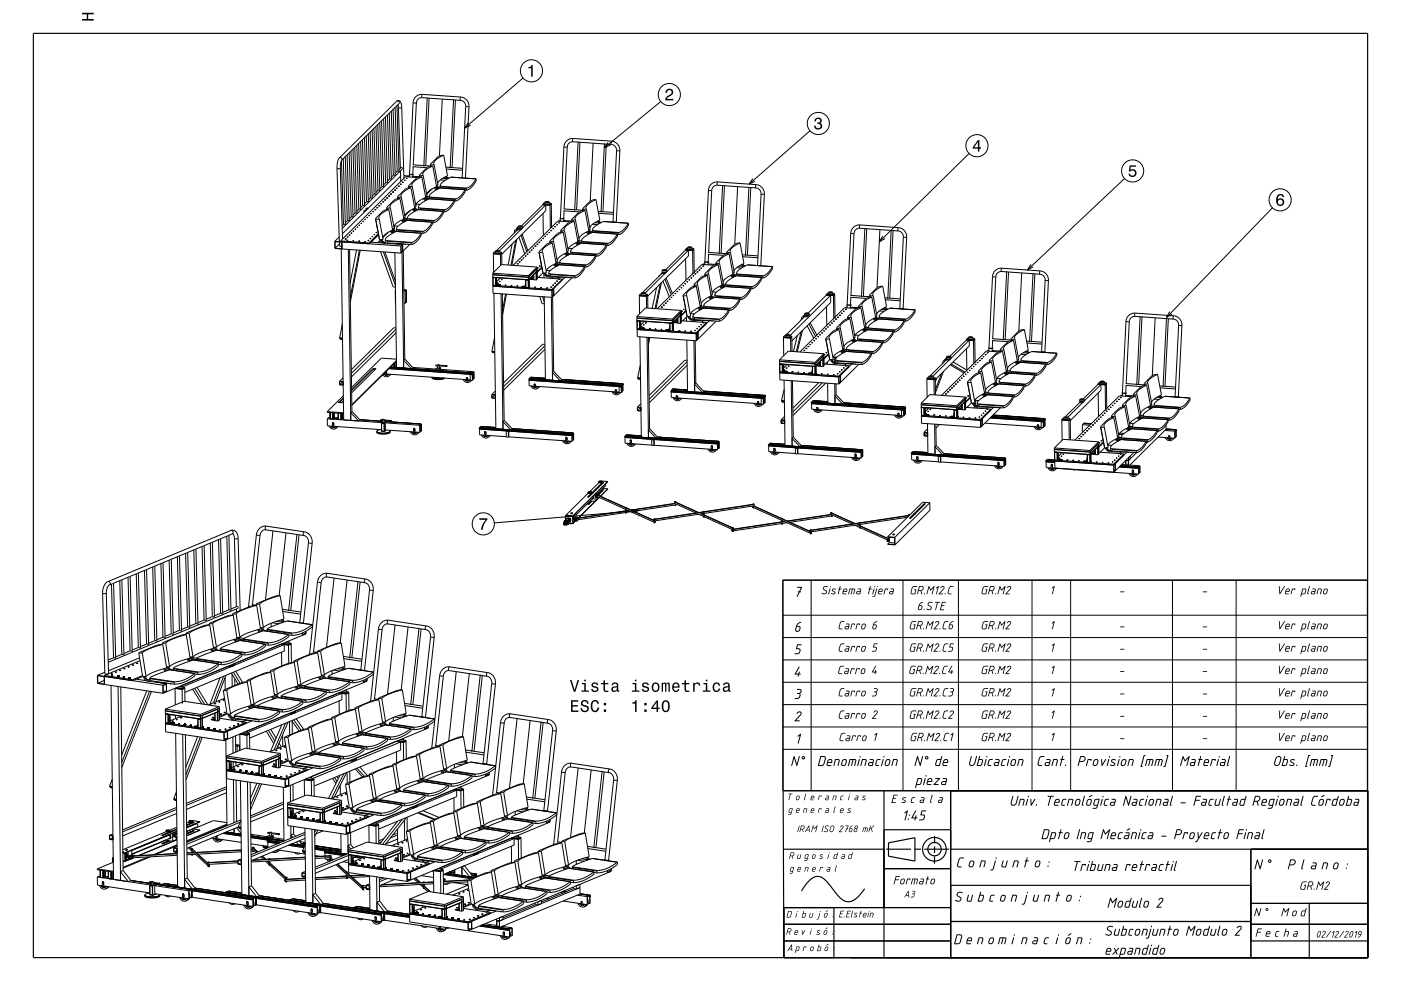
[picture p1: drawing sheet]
<svg xmlns="http://www.w3.org/2000/svg" width="420mm" height="297mm" viewBox="0 0 420 297" stroke-linecap="round" stroke-linejoin="round" font-family="sans-serif">
<g fill="none" stroke="#000" stroke-width=".35">
<path d="M10 10h400v277h-400zM410 173.9h-175.3v63.1M234.8 237.1l.2 49.9v-15h50M234.9 237h175.1M265 237v50M285 237v50M235 254.5h30M265 248.7h20M265.7 254.5h7.4M274.1 254.5h2M274.3 258.1l-7.9-1.5v-4l7.9-1.5v7M277.1 254.5h7.4"/>
<path d="M280.2 256.7l-.1 2.1M280.2 253.7v2M280.2 250.6v2.1M285 254.5h125M375 254.5v32.5M235 277h50M250 272v15M259.2 266.4a7.1 7.1 0 0 1-4.9 3.9 5 5 0 0 1-3.8-2.8l-.7-.8a9.5 9.5 0 0 0-4-4 4 4 0 0 0-4 2.1l-1.5 2.2M265 260.3h20M285 276.2h90M285 265.3h90M375 277h35"/>
<path d="M375 270.7h35M392.5 270.7v16.3M235 282h50M375 282h35"/>
<circle cx="280.1" cy="254.5" r="3.5"/>
<circle cx="280.2" cy="254.5" r="2"/>
</g>
<g fill="none" stroke="#000" stroke-width=".3">
<path d="M111 39.6l.6 19.8-.5-.1-.7 .6M111.6 39l.6 19.2M112.1 38.5l.6 19.7-.5-.1-.6 .7M112.7 37.9l.6 19.2M113.3 37.3l.6 19.9-.6-.2M113.9 36.7l.6 19.2M114.4 36.2l.6 19.8-.5-.1-.6 .6M115 35.6l.6 19.2M115.5 33.7h.1M115.5 35.1l.7 19.8-.6-.1M116.1 34.5l.7 19.2M116.7 33.9l.6 19.9-.5-.2"/>
<path d="M117.3 33.3l.6 19.2M117.8 32.8l.7 19.7h-.5l-.7 .6M118.5 32.2l.6 19.2M118.9 30.4h.7v.7l-17.2 16.9M118.9 30.4l.6-.3 .5 .3 .4 1.8M118.9 30.4l-17.2 16.9M119 31.6l.6 19.8-.5-.1-.6 .7M119.3 31.3l.1 .9M119.4 32.2l.6 18.2M120.4 32.2h-1M120.4 32.2l.7 21.2M123.8 30.8l-1.1 21.4 1.1 .1"/>
<path d="M123.8 30.8l1 .1M124.8 30.9l-.9 18.5M126.5 29.3l-1.1 .4-.6 1.2M126.5 29.3l11.5 .8M126.6 28.3l-.1 1M126.6 28.3l-1 .1-.9 .5-.6 .9-.3 1M126.6 28.3l11.5 .8M128.1 29.2l-1 20.7M128.6 29.4l-1 20.3M132.6 29.7l-.9 17M136 29.8l-1.1 20.6M136.5 30l-1 20.2"/>
<path d="M138 30.1l1.2 .6 .4 1.2M138.1 29.1l-.1 1M138.1 29.1l1 .3 .9 .6 .5 1 .1 1M139.6 31.9l1 .1M139.6 31.9l-1.1 21.4M140.4 36.7l-1.1 1.7 1.8-.9M140.6 32l-1.1 21.4M156.8 23.4l-17.5 15M198.1 30.4l-17 13.9M242.8 39.2l-18.2 16M101 50.5l.8 23.2 .6 .1M101.7 47.3l.7 .1v.6"/>
<path d="M101.7 47.3l-.5 1.3-.2 1.9M102 50.4l-1 .1M102 50.4l.7 21.2M102.4 48.1l.6 19.2M102.4 48l-.4 2.4M102.9 47.6l.6 19.8-.5-.1M103.5 47l.6 19.2M104.1 46.4l.6 19.8-.5-.1-.7 .7M104.7 45.8l.6 19.2M105.2 45.3l.6 19.8-.5-.1-.6 .6M105.8 44.7h.1M105.8 44.7l.6 19.2"/>
<path d="M106.4 44.1l.6 19.9-.5-.2M107 43.6l.6 19.1M107.5 43l.6 19.8-.5-.1-.6 .6M108.1 42.4l.6 19.2M108.7 41.9l.6 19.8-.5-.1M109.3 41.3l.6 19.2M109.8 40.7l.6 19.9-.5-.2M110.4 40.1l.6 19.2M113.3 57l-.6 .7M115.3 59.9h.1M115.3 60h.1M115.3 59.9v.1"/>
<path d="M115.4 59.9h.1M115.4 60h.1M115.4 59.9v.1M115.5 60h-.1M115.5 59.9h.1M115.5 59.9v.1M115.6 54.8l-.6 .6M115.9 59.3h.1M115.9 59.4h.1M115.9 59.3v.1M115.9 59.3h.2M116 59.4h.1"/>
<path d="M116 59.3h.1M116 59.3v.1M116.1 59.4h-.1M116.1 59.3h.1M116.1 59.3v.1M116.5 58.7h.1M116.5 58.7v.1M116.5 58.8h.1M116.5 58.7h.2M116.5 58.8h.2M116.6 58.7v.1M116.6 58.7h.1"/>
<path d="M116.7 58.8h-.1M116.7 58.7h.1M116.7 58.8h.1M116.7 58.7v.1M116.8 53.6l-.6 .7M117.1 58.1v.1M117.1 58.2h.1M117.2 58.2h.1M117.1 58.1h.1M117.1 58.2h.2M117.3 58.2h-.1M117.3 58.1h-.2"/>
<path d="M117.3 58.1v.1M117.3 58.1h.1M117.3 58.2h.1M117.7 57.6h.1M117.7 57.5v.1M117.7 57.5h.1M117.8 57.5h.1M117.8 57.6h.1M117.9 57.6h-.1M117.9 57.5h-.2M117.9 57.5h.1M117.9 57.6h.1"/>
<path d="M118.3 57h.1M118.3 56.9v.1M118.3 56.9h.2M118.3 56.9l.1 .1M118.4 56.9h.1M118.4 57h.1M118.5 56.9h.1M118.5 56.9v.1M118.5 57h-.1M118.9 56.4h.1M118.9 56.4l.1 .1M119 56.3h.1"/>
<path d="M119 56.3v.1M119 56.4h.1M119 56.4v.1M119.1 56.4h-.1M119.2 59l.1 .2M119.2 59l.1 .5v-.3M119.5 55.8h.1M119.5 55.8v.1M119.6 55.8h.1M119.5 55.9h.1M119.6 55.8h-.1M119.6 50.8l.6-.6 .4 .2v.3l-18 17.8"/>
<path d="M119.6 55.9h-.1M119.6 55.8v.1M119.7 55.8h-.1M119.7 55.8l-.1 .1M119.9 59.5l1.2 6.1-2.1 1.2-.9 1.1 .2-.2 1 .1M119.9 59.5l-1.7 .4-2.3 2.3M119.9 59.5l-2.5 1.5-.5 .7 .1 .6M120 51.2l.1 3.2M120.1 55.2h.1M120.1 55.3h.1M120.1 55.2v.1M120.1 52.8l-17.5 17.3"/>
<path d="M120.2 55.2h-.1M120.2 55.2h.1M120.2 55.3h-.1M120.3 55.2l-.1 .1M120.3 59.1l1.2 6.1-.5 .1M120.3 59.1l-1 .1M120.7 54.6h.1M120.7 54.7h.1M120.7 54.6v.1M120.8 54.6h.1M120.8 54.7h-.1M120.8 54.6h-.1"/>
<path d="M120.8 54.6v.1M121.1 52.6l1.4 .1M121.1 53.4h.1M121.3 54v.1M121.3 54.1h.1M121.3 54h.1M121.4 54l-.1 .1M121.4 54h.1M121.4 54.1h-.1M121.4 54.1h.1M121.9 53.5h.1M121.9 53.4h.1"/>
<path d="M122 53.5h.1M122 53.5h-.1M122 53.4h.1M122 53.4v.1M122.5 52.7l.2 .1M122.5 52.7l-.3 .3M122.5 55.8v.1M122.5 55.8l.1 .5-.1-.4M122.7 53h.1M122.7 52.9v.1M122.8 52.3l-.1 .7M122.8 52.2l1 .2"/>
<path d="M123.2 56.2l-1.7 .4-2.3 2.4M123.2 56.2l-2.5 1.6-.5 .7 .1 .6M123.2 56.2l1.1 6.2M123.6 55.8l1.1 6.2h-.4M123.6 55.8l-1.1 .1M123.7 50l4.3 .3M123.7 52.9l-.1 .2M123.7 52.8l2.1 .2M123.7 53h.1M123.7 53l-.1 .1M123.7 49.4l5.4 .4M123.7 52.4v.6"/>
<path d="M123.8 52.2v.1M123.8 52.3h.1M123.8 52.3v.1M123.9 50l-.1 2.3M125.2 53.2l-3.6-.3-19.5 19.3M125.8 52.5v.2M125.8 52.5l.1 .6M125.8 52.7l.1 .4M126.5 53l1.1 6.2-2.1 1.2-.9 1.1 .3-.3 1 .1M126.5 53l-1.7 .4-2.3 2.4M126.5 53l-2.5 1.5-.5 .7 .1 .6M126.9 52.6l1.1 6.1-.4 .1"/>
<path d="M126.9 52.6l-1.1 .1M126.9 59.5l.7 .6M127.1 59.4l.8 .6M127.3 59.3l.8 .6M127.4 59.3l.6 .6M127.6 59.1l.8 .6M127.7 58.8l.3 .5 .6 .3M127.7 58.9h1M128 59.3h.7M128.6 59.6l-2.2 1.3-1 1.1M128.6 59.6l7.6 .5M128.7 59.6h-.1"/>
<path d="M128.7 58.7l.4 .4M128.7 58.7v.6M128.7 59.3l.1 .3M129 49.3l.1 .2M129 49.3l.2 .5-.1-.3M129.1 59.1l.1 .1M129.1 59.1l7.5 .5M129.2 59.2v.4M129.2 59.2l7.4 .6M129.7 49.8l1.2 6.1-2.1 1.2-.9 1.1 1.7-1.6M129.7 49.8l-1.6 .4-2.3 2.3M129.7 49.8l-2.4 1.5-.5 .7 .1 .6"/>
<path d="M130.1 49.4l1.2 6.1-.5 .1M130.1 49.4l-1 .1M130.2 56.3l.6 .6M130.4 56.1l.7 .6M130.7 56l.6 .6-.7-.5M130.9 55.8l.8 .7M130.9 55.5l.4 .6 .6 .2M131.2 56l.8 .1M131.9 56.3l7.5 .6M131.9 56.3l-2.3 1.4-.9 1M132 53.9l1.5 .1M132 55.5l.1 .8"/>
<path d="M132 55.5l.4 .4M132.4 55.9l.1 .1M132.4 55.9l7.5 .5M132.5 56v.4M132.5 56l7.4 .5M132.7 53.5h1.2M133 46.5l1.2 6.2-2.2 1.2-.8 1.1M133 46.5l-1.6 .4-2.4 2.4M133 46.5l-2.4 1.5-.5 .7v.7M133.4 53l.7 .7M133.7 50.1l5 .3M133.7 52.9l.7 .6"/>
<path d="M133.8 50.7l4.9 .3M133.8 52.8l.8 .6M135.2 53.1l-2.3 1.3-.9 1.1M135.2 53.1l7.5 .5M135.2 53.1h.1M136.6 59.8v.5M136.6 59.6v.2M138.5 53.3h.1M139.4 56.9l-1.4 1.9-1.4 .8M139.4 56.9l.1 .5-1 1.5-.9 .9-1 .5M139.4 56.9h.1M139.5 57h.4"/>
<path d="M139.5 53.3l.1 .1M139.6 53.4h-.2M139.9 56.5v.5M139.9 56.4v.1M142.7 53.6l-1.4 1.9-1.4 .9M142.7 53.6h.1M142.7 53.6v.6l-1 1.5-.9 .9-.9 .4M169.1 44l.9 .1M169.1 44l-1.1 21.4M170 44.1l-.9 18.5M171.8 42.5l-1.2 .4-.6 1.2M171.8 42.5l11.5 .8"/>
<path d="M171.8 41.5v1M171.8 41.5l-1 .1-.9 .6-.6 .9-.2 .9M171.8 41.5l11.5 .8M173.3 42.4l-1 20.7M173.9 42.6l-1 20.3M177.8 42.9l-.9 17.4M178.7 59.8l1.1 6.2-2.2 1.2-.8 1.1M178.7 59.8l-1.7 .4-2.3 2.4M178.7 59.8l-2.5 1.5-.5 .7 .1 .6M181.2 43l-1 20.6M181.8 43.2l-1.1 20.2M182.3 42.7l-1.2 1.6 1.9-.8"/>
<path d="M183.3 43.3l1.2 .6 .3 1.2M183.3 42.3v1M183.3 42.3l1 .3 .8 .6 .6 .9 .1 1.1M184.8 45.1l1 .1M184.8 45.1l-1 21.4M185.8 45.2l-.9 21.4M212.4 57.1l-1.1 21.3 1 .1M212.4 57.1h1M213.4 57.1l-1 18.5M215.1 55.5l-1.2 .4-.5 1.2M215.1 55.5l11.5 .8M215.1 54.5v1"/>
<path d="M215.1 54.5l-.9 .1-1 .6-.6 .8-.2 1.1M215.1 54.5l11.6 .8M216.6 55.5l-1 20.6M217.2 55.7l-1 20.2M221.1 55.9l-.8 17.3M224.5 56l-1 20.7M225.1 56.2l-1 20.3M225.7 53.5l-1.1 1.7 1.8-.9M226.6 56.3l1.1 .6 .5 1.3M226.7 55.3l-.1 1M226.7 55.3l1 .3 .7 .6 .6 .9 .1 1.1M228.2 58.2h.9"/>
<path d="M228.2 58.2l-1.1 21.4M229.1 58.2l-.9 21.4M290.5 46l-26.9 26.5M337.1 53.5l-29.1 27.4M100.4 72.3l2.1 .2v2.1M100.4 72.3v2.2l2.1 .1M100.4 72.4l2 .2v1.9l-1.9-.1zM101.7 71l-1.3 1.3M101.8 73.1l-1.3 1.3M102.1 72.2v.3l18.1 1.2M102.1 72.2l8.6 .6M102.3 74.6l.7 51.3 2.2 .1-.8-51.2"/>
<path d="M102.5 74.6l17.7 1.3M102.7 71.6h.1M103 67.3l-.4 .4M103.5 71.6h.1M103.5 71.6v.1M103.5 71.7h.1M103.6 71.6h-.1M103.6 71.6h.1M103.6 71.7h-.1M103.7 71.7h-.1M104.1 72v.1M104.1 72h.1"/>
<path d="M104.1 71.1h.1M104.1 72.1h.1M104.1 71h.1M104.1 71v.1M104.2 72l-.1 .1M104.2 72h.1M104.2 72v.1M104.2 72.1h-.1M104.2 72h-.1M104.2 71.1h-.1M104.2 71h.1M104.2 71.1h.1"/>
<path d="M104.2 71v.1M104.7 70.5h.1M104.7 70.4h.1M104.8 74.8l.7 48.5M104.8 70.5h-.1M104.8 70.4h.1M104.8 70.5h.1M104.8 70.4v.1M105.3 69.9h.1M105.3 69.8v.1M105.3 69.8h.1M105.4 69.9h-.1"/>
<path d="M105.4 69.9h.1M105.4 69.8h-.1M105.4 69.8h.1M105.4 69.8v.1M105.8 72.2h.1M105.8 72.1v.1M105.8 72.1h.2M105.8 72.1h.1M105.8 72.2h.2M105.9 69.3h.1M105.9 72.2h.1M106 69.3h-.1"/>
<path d="M106 69.3h.1M106 72.2h-.1M106 72.1h.1M106 72.2h.1M106.4 68.7h.1M106.4 68.7l.1 .1M106.5 63.8l-.7 .7M106.5 68.7h-.1M106.5 68.7h.1M106.5 68.8h.1M106.5 68.7v.1M106.6 68.7v.1"/>
<path d="M106.6 68.8h-.1M106.6 68.7h.1M106.9 74.9l-1.9 10.1M107 68.1h.1M107 68.1v.1M107 68.2h.1M107.1 68.1h.1M107.1 68.2h.1M107.1 68.1v.1M107.2 68.2h-.1M107.2 68.1h.1M107.2 68.1v.1"/>
<path d="M107.6 72.3h.1M107.6 67.5h.1M107.6 67.5v.1M107.6 67.6h.1M107.7 67.5h.1M107.7 67.6h.1M107.7 67.5v.1M107.7 72.3h.1M107.7 75l-2.7 14.2M107.7 72.3h-.1M107.8 72.3h-.1M107.8 67.6h-.1"/>
<path d="M107.8 67.5h.1M107.8 67.5v.1M108 75l-3 15.5M108.2 66.9l.1 .1M108.2 67h.1M108.2 66.9v.1M108.2 66.9h.1M108.2 67h.2M108.3 67h.1M108.3 66.9h.1M108.3 66.9h-.1M108.3 66.9l.1 .1"/>
<path d="M108.4 67h-.1M108.4 66.9h-.2M108.4 66.9h.1M108.4 67h.1M108.4 66.9v.1M108.8 61.6l-.7 .6M108.8 66.4h.1M108.8 66.3h.1M108.8 66.4h.2M108.9 66.4h.1M108.9 66.3h.1M108.9 66.3h-.1"/>
<path d="M109 66.4h-.1M109 66.3h-.2M109 66.3h.1M109 66.4h.1M109 66.3v.1M109.4 72.4h.1M109.4 72.4v.1M109.4 72.5h.1M109.4 65.8h.1M109.4 65.7h.2M109.4 65.7h.1M109.5 72.4h-.1"/>
<path d="M109.5 72.4h.1M109.5 65.8h.1M109.5 72.5h-.1M109.5 72.4v.1M109.6 65.8h-.1M109.6 65.7v.1M109.6 65.8h.1M109.7 63.1h.1M109.7 63.1l-.5-.1-.2 .8M109.9 62.4l.1 .4M109.9 62.4l-.2 .7M109.9 62.4h.5h-.6l-.1 .7"/>
<path d="M109.9 60.4l-.6 .7M110 65.2h.1M110.1 65.2h.1M110 65.2h.2M110.2 65.2h.1M110.2 65.2h-.1M110.3 72.1h.1M110.4 72l-.1 .1M110.4 72v.1M110.4 72h.1M110.4 72.1h.1M110.5 72.1h-.1"/>
<path d="M110.5 72h-.1M110.5 72l-.1 .1M110.5 72v.1M110.5 72.1h.1M110.6 64.6l.1 .1M110.6 64.6h.1M110.7 64.6h.1M110.8 64.6h.1M110.8 64.6l-.1 .1M110.9 71.5h.1M111 71.5h-.1M111 71.5h.1"/>
<path d="M111.1 71.5h-.1M111.1 71.5h.1M111.1 71.4l-.1 .1M111.1 71.4h.1M111.1 71.4v.1M111.2 72.6l3.5 .2M111.2 72.6l2.3-2.3zM111.2 72.6l-.5 .5v-.3M111.2 64.1h.1M111.2 64v.1M111.2 64h.1M111.3 64h.1"/>
<path d="M111.3 64h-.1M111.3 64v.1M111.3 64.1h-.1M111.4 64h-.1M111.4 64h.1M111.4 64l-.1 .1M111.5 70.9h.1M111.6 70.9h-.1M111.6 70.9h.1M111.7 70.9h-.1M111.7 70.9h.1M111.8 63.4h.1"/>
<path d="M111.8 63.4v.1M111.8 63.5h.1M111.9 63.4h-.1M111.9 63.4h.1M111.9 63.5h-.1M112 63.4h-.1M112 63.4l-.1 .1M112 63.5h-.1M112.2 70.3h.1M112.3 70.3h-.1M112.3 70.3h.1M112.4 62.8v.1"/>
<path d="M112.4 62.8h.1M112.4 62.9h.1M112.5 62.8l-.1 .1M112.5 62.8h.1M112.5 62.8v.1M112.5 62.9h-.1M112.6 65.5v.2l1.1-.1M112.6 65.5l1.2 6.4M112.8 69.7h.1M112.9 69.7h-.1M112.9 69.7h.1M113 62.2v.1"/>
<path d="M113 62.3h.1M113 62.2h.1M113.1 62.3h-.1M113.1 62.3h.1M113.1 62.2h.1M113.1 62.2v.1M113.4 70.1l-2.7 2.7M113.6 61.7h.1M113.6 61.6v.1M113.6 61.6h.1M113.7 61.7h-.1M113.7 61.7h.1"/>
<path d="M113.7 65.6l1.1 6.2-1 .1M113.7 61.6h.1M113.7 71.7l.1 .2M113.8 72.2l.2 .6M114 71.9h.1M114.1 71.9l.4 .8 .8 .3 5.8 .1M114.1 71.9l-.8 .8M114.1 75.4l3.8 10.6h.6M114.1 61.1h.1M114.2 61.1h.1M114.3 61.1h.1M114.2 72.3l.2 .5"/>
<path d="M114.3 61.1h-.1M114.3 61l-.1 .1M114.3 61v.1M114.3 71.8h.1M114.5 71.8l.4 .6 .7 .2-.8-.1-.5-.7M114.7 60.5h.1M114.7 60.5l.1 .1M114.8 60.5h.1M114.8 60.5v.1M114.9 60.5l-.1 .1M114.9 60.5h-.1M114.9 60.5h.1"/>
<path d="M114.9 75.5l3.6 10M115.4 75.5l3.1 8.7M115.5 71.7l.4 .4M115.5 71.7l.2 .9M115.9 62.2l.1 .2M115.9 62.2l.1 .6M115.9 72.1l.1 .2M115.9 72.1l7.6 .6M116 62.4l.1 .4M116 72.3v.5l7.4 .5M116 72.3l7.4 .5M116.6 62.8l1.1 6.1-2.1 1.3-.9 1 1.7-1.6"/>
<path d="M116.6 62.8l-2.5 1.5-.5 .7 .1 .6M116.6 62.8l-1.7 .4-2.3 2.3M117 69.3l.7 .6M117 62.3l1.2 6.2h-.6M117 62.3l-1 .1M117.2 69.2l.8 .6M117.4 69.1l.8 .5M117.6 69l.7 .6M117.7 68.5h.1M117.7 68.5l.3 .6 .6 .3M117.8 68.5l.4 .6 .7 .2M118.3 67.8v1.3"/>
<path d="M118.6 73.1l2.1 .1M118.7 69.4l-2.3 1.3-.9 1M118.7 69.4l7.6 .5M118.8 69.3l-.1 .1M118.9 68.4l.1 .9M118.9 68.4l.4 .4M118.9 69.3l.3 .1M118.9 69.3v.1M119 73.1h.1M119.3 68.8v.2M119.3 68.8l7.5 .5M119.3 69l.1 .4"/>
<path d="M119.3 69l7.5 .5M120.2 73.7v2.2M120.2 73.8l.5-.5v2h-.5M120.3 66l.7 .6M120.5 75.6l.5 34.7-2.1-.1-.5-34.5M120.6 65.9l.7 .5M120.7 73.2v2.2l-.5 .5M120.7 73.2l-.5 .5M120.8 73.1l-.1 .1M120.8 65.7l.7 .6-.6-.5M120.9 75.2l.5 32.4M121.1 65.6l.7 .6"/>
<path d="M121.1 65.3l.4 .5 .6 .3M121.2 65.4l1 .1M121.4 73.2h.2M121.5 65.8l.7 .1M121.6 73.2h.1M122.1 66.1l-2.3 1.3-.9 1M122.1 66.1l7.5 .5M122.1 66v.1M122.2 65.2l.1 .9M122.2 65.2l.4 .4M122.6 65.6v.1M122.6 65.6l7.5 .5"/>
<path d="M122.6 65.7v.4M122.6 65.7l7.4 .5M122.9 73.3l-2.7 2.4M123.4 72.8v.5M123.5 72.7l-.1 .1M123.6 62.7l.7 .7M123.9 62.6l.7 .6M124.1 62.5l.7 .6-.8-.6M124.3 62.3l.8 .6M124.3 62.4l-2 1.1-.9 1.2 1.6-1.6M124.4 62l.4 .6 .5 .2M125.4 62.8l-2.4 1.4-.8 1"/>
<path d="M125.4 62.8l7.5 .5M125.4 62.8h.1M125.4 62l.2 .8M125.4 62l.4 .3M125.8 62.3l.1 .2M125.8 62.3l7.6 .6M125.9 62.5v.3M125.9 62.5l7.4 .5M126.2 69.9l-1.4 1.9-1.3 .9M126.3 69.9v.1M126.3 69.9h-.1M126.3 70v.5l-1.1 1.6-.9 .8-.9 .4"/>
<path d="M126.3 70h.5M126.8 69.5v.5M126.8 69.3v.2M129.6 66.6l-1.5 1.9-1.3 .8M129.6 66.6h.1M129.6 66.6v.6l-.9 1.3-1 1-.9 .5M129.6 66.7l.4 .1M130 66.2v.6M130.1 66.1l-.1 .1M132.9 63.3l-1.4 1.9-1.4 .9M132.9 63.3h.1M132.9 63.3v.6l-1 1.5-1 .9-.9 .5"/>
<path d="M132.9 63.5h.4M133.3 63v.5M133.4 62.9l-.1 .1M136.2 60.1l-1.4 1.9-1.4 .9M136.2 60.1h.1M136.2 60.1v.6l-.9 1.3-.9 1-1.1 .5M136.2 60.2l.4 .1M147.9 75.8l.1 5.8M147.9 75.8l2.1 .2M148.5 75.5l-.6 .3M148.8 75.1l-.3 .2M149 75.2h.3z"/>
<path d="M149.5 75.1h-.7M149.5 75.1l-.3 .2-.4-.2M149.5 75.1l.2 .1M149.7 75.2l.1 .1M149.8 75.3v.5l-.6 .1-.7-.1v-.5M149.8 75.3l-.6 .2-.7-.2M149.8 75.6h.6M150 76l.1 3.5M150.4 75.6l-.4 .4M150.4 75.6l.1 3.7M150.4 75.8l-.4 .4-2.1-.2M153.5 73.1l-1.2 6.3"/>
<path d="M154.6 72.1l-1.4 7.4M154.9 68.9h.2M154.9 71.8l-1.4 7.7M155 68.3h.3M155 68.3l-.1 .6M155 68.3l.2 .4M155.1 79.1h.1M155.1 68.9h.1M155.1 79h.1M155.1 68.9h-.8l-.2 1M155.1 68.8v.1M155.2 79.1h-.1"/>
<path d="M155.2 79.1h.1M155.2 68.6l.9 .1M155.2 68.6v.2M155.2 68.8l-6.3 6.3M155.2 79h-.1M155.2 79h.1M155.3 67.9l.1 .6 1.2-.1M155.3 68.2h-.3l-.2 .7M155.4 68.5l-.2 .1M155.6 67.7l-.3 .2M155.6 71.1l1.7 5M155.6 78.5h.1"/>
<path d="M155.7 78.4h.1M155.7 78.4v.1M155.7 78.5h.1M155.8 78.5h-.1M155.8 78.5h.1M155.8 67.8h.3zM155.8 78.4h.1M156.1 68.7v.2l-.9-.1M156.1 67.8h.1M156.2 70.5l1.7 5M156.2 68.5l-.1 .2M156.2 77.9h.1"/>
<path d="M156.3 77.9h.1M156.3 67.7l-.3 .2-.4-.2M156.3 67.7h-.7M156.3 67.7l.3 .2M156.4 77.9h-.1M156.4 77.9h.1M156.5 70.2l1.8 4.9M156.5 68.4l-6.8 6.8M156.6 67.9v.5M156.6 67.9l-.6 .2-.7-.2M156.6 68.1h.1M156.7 68.1h-.1"/>
<path d="M156.7 68.1l-.1 .3 7-7v1.7l-13.2 13.1M156.8 77.3h.1M156.8 77.3l.1 .1M156.9 77.3h.1M156.9 77.4h.1M157 77.4h-.1M157 77.3h-.1M157 77.3h.1M157 77.3v.1M157.4 76.7l.1 .1M157.5 76.7h.1M157.4 76.7h.1"/>
<path d="M157.5 76.8h.1M157.6 76.8h-.1M157.6 76.7h-.2M157.6 76.7h.1M157.6 76.7v.1M158 76.1h.1M158 76.2h.1M158 76.1v.1M158 76.2h.2M158.1 76.1h.1M158.1 76.1v.1M158.2 76.2h-.1"/>
<path d="M158.2 76.1v.1M158.2 76.1h-.2M158.2 76.1h.1M158.2 76.2h.1M158.6 75.5l.1 .1M158.6 75.5h.1M158.6 75.5h.2M158.6 75.6h.2M158.7 75.6h.1M158.7 75.5v.1M158.7 75.5l.1 .1M158.8 75.6h-.1"/>
<path d="M158.8 75.6h.1M158.8 75.5h.1M158.8 75.5v.1M159.2 75h.1M159.2 74.9h.1M159.2 74.9h.2M159.3 74.9h.1M159.3 75h.1M159.4 75h-.1M159.4 75h.1M159.4 74.9h.1M159.4 74.9v.1"/>
<path d="M159.8 74.4h.1M159.8 74.3h.1M159.9 74.4h.1M160 74.3h-.2M160 74.3l-.1 .1M160 74.3v.1M160 74.4h-.1M160.4 73.8h.1M160.5 73.8h.1M160.5 73.8h-.1M160.6 73.8h-.1M161 73.2h.1"/>
<path d="M161 73.2v.1M161 73.3h.1M161.1 73.2h.1M161.1 73.3h-.1M161.1 73.2h-.1M161.2 73.2h-.1M161.2 73.2l-.1 .1M161.6 75.5l1.2 6.4M161.6 75.5v.2M161.6 72.6h.1M161.6 72.7h.1M161.6 72.6v.1"/>
<path d="M161.6 75.7l1.2 6.2M161.7 72.6h.1M161.7 79.7h.1M161.7 79.7l.2 .1M161.7 79.7h.2M161.7 79.8h.1M161.7 72.7h-.1M161.8 72.6l-.1 .1M161.9 79.7h-.1M161.9 79.7h-.2M161.9 79.7h.1M161.9 79.7v.1"/>
<path d="M162.2 72h.1M162.2 72v.1M162.2 72.1h.1M162.2 79.2h.1M162.3 79.2h.1M162.3 72h-.1M162.3 72h.1M162.3 72.1h-.1M162.3 72.1h.1M162.7 75.6l1.1 6.2-1 .1M162.7 75.6l-1.1 .1M162.8 61.1l2.1 .2"/>
<path d="M162.8 61.1v.2M162.8 61.3v.1M162.8 61.4l-6.5 6.3M162.8 71.4v.1M162.8 71.5h.1M162.8 71.4h.1M162.8 64l.1 6.5M162.9 71.4h.1M162.9 71.5h-.1M162.9 71.4h-.1M162.9 71.5h.1M162.9 71.4v.1"/>
<path d="M163.3 60.8l-.5 .3M163.4 70.9h.1M163.4 70.8h.1M163.5 70.9h-.1M163.5 70.9h.1M163.5 70.8h-.1M163.5 70.8h.1M163.5 70.8v.1M163.6 60.4l-.3 .2M163.8 60.5h.4zM163.9 70.3h.1M164 70.2h.1"/>
<path d="M164 70.3h.1M164.1 70.3h-.1M164.1 70.3h.1M164.1 70.2h-.1M164.1 70.2h.1M164.1 70.2v.1M164.4 60.4h-.8M164.4 60.4l-.4 .2-.4-.2M164.4 60.4l.3 .2M164.5 69.7h.1M164.6 69.7h-.1M164.6 69.7h.1"/>
<path d="M164.6 69.6h.1M164.6 69.6l.1 .1M164.7 60.6l-.1 .5-.6 .1-.6-.1-.1-.5M164.7 60.6l-.6 .2-.8-.2M164.7 60.9h.6M164.7 69.7h-.1M164.7 69.7h.1M164.9 72.3v.2M164.9 72.3l.1 .5-.1-.3M164.9 61.3l.1 7.2M165.1 69.1h.1M165.1 69.1l.1 .1"/>
<path d="M165.2 69.1h-.1M165.2 69.1h.1M165.2 69.1v.1M165.3 60.9l-.4 .4M165.3 60.9l.1 7.2M165.3 61.1l-.4 .4-2.1-.2M165.3 69.1l-.1 .1M165.3 69.1h.1M165.6 72.8l1.1 6.1-2.1 1.2-.9 1.1M165.6 72.8l-1.7 .4-2.3 2.3M165.6 72.8l-2.5 1.4-.5 .8 .1 .6M165.7 68.5h.1"/>
<path d="M165.7 68.5l.1 .1M165.8 68.5h.1M165.8 68.6h.1M165.8 68.5v.1M165.9 68.6h-.1M165.9 68.5v.1M165.9 68.5h-.2M165.9 68.5h.1M166 72.4l1.1 6.1-.5 .1M166 72.4l-1.1 .1M166 79.3l.7 .6M166.2 79.1l.8 .6"/>
<path d="M166.3 67.9h.1M166.3 67.9l.1 .1M166.3 68h.2M166.4 67.9v.1M166.4 67.9h.1M166.4 67.9h-.1M166.5 68h-.1M166.5 67.9h-.2M166.5 67.9h.1M166.5 79l.6 .6M166.5 68h.1M166.5 67.9v.1"/>
<path d="M166.5 79.1l.1 .3 .6 .2M166.7 78.9l.8 .6M166.8 78.6l.3 .5 .6 .3M166.8 78.7l1 .1M166.9 67.3h.1M166.9 67.4h.1M166.9 67.3v.1M166.9 67.3h.2M166.9 67.4h.2M167 67.3v.1M167 67.3h.1M167.1 67.4h-.1"/>
<path d="M167.1 67.3h.1M167.1 67.3v.1M167.1 67.4h.1M167.1 79.1l.7 .1M167.5 66.7l.1 .1M167.5 66.8h.1M167.5 66.7v.1M167.5 66.7h.1M167.5 66.7h.2M167.6 66.8h.1M167.7 66.8h-.1M167.7 66.7h.1"/>
<path d="M167.7 66.7v.1M167.7 66.8h.1M167.7 79.3l-2.2 1.3-1 1.1M167.7 79.3l7.6 .6M167.8 79.3h-.1M167.8 78.5l.4 .4M167.8 78.5v.6M167.8 79.1l.1 .2M168 66.3h.1M168 65.4l1 .1M168 66.2h.1M168 66l-.5 .3"/>
<path d="M168 65.5v.8M168 65.4l1 .2M168.1 69v.1M168.1 69.1l.1 .1 1-.1M168.1 69.1l.2 .5M168.2 78.9l.1 .1M168.2 78.9l7.5 .5M168.3 79v.4M168.3 79l7.4 .5M168.8 69.5l1.2 6.2-2.2 1.2-.8 1.1M168.8 69.5l-1.6 .4-2.3 2.4M168.8 69.5l-2.4 1.5-.5 .8 .1 .6"/>
<path d="M168.9 66.4l.1-.2-.1 .2M168.9 63.2l4.8 .3M169 66.1l2.5 .2M169 62.6l5.8 .4M169 65.6v.7M169 65.5h.1M169 65.6h.1M169 65.5v.1M169.1 65.5l-.1 .1M169.1 63.2l-.1 2.3M169.2 69.1l1.2 6.2h-.5M169.3 76l.6 .7"/>
<path d="M169.5 75.9l.7 .6M169.8 75.8l.6 .6-.7-.6M170 75.6l.8 .6M170 75.3l.4 .6 .6 .2M170.4 74.5h1.2M170.9 66.5l-3.7-.3-13.4 13.3M171 76.1l-2.3 1.4-.9 1M171 76.1l7.5 .5M171.1 76.1h.1M171.1 76.1l7.4 .5M171.1 75.3l.1 .8M171.1 75.3l.4 .3"/>
<path d="M171.4 65.8l.1 .2M171.4 65.8l.1 .5M171.5 66v.3M171.5 75.6v.2M171.5 75.6l7.5 .6M171.5 75.8l.1 .3M171.5 75.8l7.5 .5M172.1 66.3l1.2 6.1-2.2 1.3-.8 1M172.1 66.3l-1.6 .4-2.4 2.3M172.1 66.3l-2.4 1.5-.5 .7v.6M172.5 65.9l1.2 6.1-.5 .1M172.5 65.9l-1 .1"/>
<path d="M172.5 72.8l.7 .6M172.8 72.7l.7 .6M172.9 72.6l.8 .6M173 72.5l.7 .6M173.3 72.4l.7 .6M173.3 72.1l.4 .5 .6 .3M173.3 72.1l1.1 .1M173.6 72.6h.8M174.3 72.9l-2.3 1.3-.9 1.1M174.3 72.9l7.5 .5M174.3 72.9h.1M174.4 72l.4 .4"/>
<path d="M174.4 72v.6M174.4 72.6l.1 .3M174.7 62.6v.2M174.7 62.6l.1 .5-.1-.3M174.8 72.4v.1M174.8 72.4l7.5 .5M174.8 72.5l7.4 .6M174.8 72.5v.4M175.2 79.9l-1.4 1.9-1.3 .8M175.3 79.9h.1M175.3 79.9v.6l-.9 1.3-.9 .9-1.1 .6M175.4 63l1.1 6.2-2 1.2-.9 1.1"/>
<path d="M175.4 63l-1.7 .5-2.3 2.3M175.4 63l-2.5 1.6-.5 .7 .1 .6M175.7 79.5v.5M175.7 79.4v.1M175.8 62.6l1.1 6.2-.4 .1M175.8 62.6l-1.1 .2M175.8 69.6l.7 .6M176.1 69.4l.7 .6M176.2 69.4l.8 .5M176.3 69.3l.7 .6M176.5 69.1l.8 .6M176.6 68.8l.3 .6 .6 .2"/>
<path d="M176.9 69.3l.8 .1M177.6 69.6l7.5 .5M177.6 69.6l-2.4 1.4-.8 1M177.6 69.6l7.5 .6M177.6 67.2l1.5 .1M177.6 68.8l.2 .8M177.6 68.8l.4 .4M178 69.2l.1 .1M178 69.2l7.6 .5M178.1 69.3v.3M178.1 69.3l7.4 .5M178.3 66.7l1.3 .1"/>
<path d="M178.5 76.6l-1.4 2-1.4 .8M178.5 76.6l.1 .6-1 1.5-.9 .9-1 .4M178.5 76.6h.1M178.6 76.8h.4M179 76.3v.5M179 76.2v.1M179.1 66.3l.7 .6M179.3 63.3l4.6 .4M179.3 66.2l.8 .6M179.4 63.9l4.5 .3M179.5 66.1l.8 .6M180.8 66.4l-2.3 1.3-.9 1.1"/>
<path d="M180.8 66.4l7.6 .5M180.9 66.4h-.1M181.8 73.4l-1.4 1.9-1.4 .9M181.8 73.4h.1M181.8 73.4v.6l-1 1.5-.9 .9-.9 .4M181.8 73.5l.5 .1M182.2 73.1l.1 .5M182.3 72.9l-.1 .2M183.7 66.6h.1M183.7 66.5h.1M183.7 66.5l1.1 .1M183.8 66.5h.1"/>
<path d="M184.9 66.6l-.1 .1M185.1 70.2l-1.5 1.9-1.3 .8M185.1 70.1v.6l-.9 1.4-1 1-.9 .5M185.1 70.1v.1M185.1 70.3h.4M185.5 69.8v.5M185.6 69.7l-.1 .1M188.4 66.9l-1.4 1.9-1.4 .9M188.4 66.9h.1M188.4 66.9v.6l-1 1.5-1 .9-.9 .4M205.5 74.7l2.1 .2M205.5 74.7v.3"/>
<path d="M205.5 75h.9M205.5 75l-5.9 5.8M205.5 77.5l.1 6.5M206.1 74.4l-.6 .3M206.4 75l-6.5 6.4v-.2M206.4 75v1.7l-12.2 12.1M206.4 74l-.3 .2M206.6 74.1h.3zM207.1 74h-.7M207.1 74l-.3 .2-.4-.2M207.1 74l.3 .2M207.4 74.2v.5l-.6 .1-.7-.1v-.5"/>
<path d="M207.4 74.2l-.5 .2-.8-.2M207.4 74.5h.6M207.6 74.9l.1 7.3M208 74.5l-.4 .4M208 74.5l.1 7.3M208 74.7l-.4 .4-2.1-.1M210.7 79.7l.1 .1M210.7 79.7h.1M210.7 79.8h.2M210.8 79.7h.1M210.8 79.8h.1M210.9 79.8h-.1"/>
<path d="M210.9 79.8h.1M210.9 79.7h-.2M210.9 79.7h.1M210.9 79.7v.1M211.2 79.3h.1M211.3 79.3h.1M211.3 79.2l-.1 .1M211.3 79.2v.1M211.3 79l-.6 .3M211.3 78.5v.8M211.3 78.4l1 .2M212.3 76.2l4.6 .3"/>
<path d="M212.3 79.2l-.1 .2M212.3 79.1l2.4 .2M212.3 75.6l5.7 .4M212.3 78.6v.7M212.3 78.5h.1M212.3 78.5v.1M212.3 78.6h.1M212.4 78.5l-.1 .1M212.4 76.2l-.1 2.3M214.1 79.5l-3.7-.3-13.4 13.3M214.6 78.8l.1 .2 1-.1M214.6 78.8l.1 .5"/>
<path d="M215.3 79.3l1.2 6.1-2.1 1.2-.9 1.1M215.3 79.3l-1.6 .4-2.4 2.4M215.3 79.3l-2.4 1.5-.5 .7v.6M215.7 78.9l1.2 6.1-.5 .1M217.9 75.5v.1M217.9 75.6v.2M217.9 75.6l.1 .5-.1-.3M218.6 76l1.1 6.2-2.1 1.2-.8 1.1M218.6 76l-1.7 .5-2.3 2.3M218.6 76l-2.5 1.5-.5 .7 .1 .7M219 75.6l1.2 6.2h-.5M219 75.6l-1.1 .2"/>
<path d="M221.5 79.7l1.3 .1M221.9 72.8l1.1 6.2-2.2 1.3-.8 1M221.9 72.8l-1.7 .4-2.3 2.3M221.9 72.8l-2.6 1.6-.4 .7 .1 .5M222.3 79.3l.7 .6M222.5 76.4l4.7 .3M222.5 79.2l.8 .6M222.6 76.9l4.6 .4M222.7 79.1l.8 .6M224 79.4l7.6 .5M224 79.4l-2.2 1.3-1 1.1M227.1 79.6h1"/>
<path d="M227.1 79.5h.1M227.1 79.6h-.1M228.2 79.6v.1M231.6 79.9l-1.5 2-1.3 .8M231.6 79.9h.1M231.6 79.9v.6l-.9 1.3-1 1-1 .5M255 69.9l1 .1M255 69.9l-1 21.4M256 70l-.9 18.5M257.7 68.4l-1.1 .4-.6 1.2M257.7 68.4l11.6 .8M257.8 67.4l-.1 1"/>
<path d="M257.8 67.4l-1 .1-.9 .6-.6 .8-.3 1M257.8 67.4l11.5 .8M259.3 68.4l-1 20.6M259.8 68.5l-1 20.3M263.8 68.8l-.9 17.4M264.6 70.7l-1 1.8 1.7-1M267.2 68.9l-1.1 20.7M267.7 69.1l-1 20.3M269.3 69.2l1.1 .6 .4 1.3M269.3 68.2v1M269.3 68.2l.9 .3 .9 .6 .5 .9 .2 1.1M270.8 71.1h1"/>
<path d="M270.8 71.1l-1.1 21.4M271.8 71.1l-1 21.5h-.2M309.1 79.2l-1.1 1.7 1.8-.9M381.5 62.3l-31.8 32.8M102.6 97.2l-.8 4.1M118.5 87.1h.1M118.5 87v.1M118.5 87h.1M118.6 90.6v.1M118.6 90.7h.1M118.7 98.3l-.7-.1-12.7 12.6M118.7 98.7l-13.4 13.2"/>
<path d="M118.7 99.7l-13.3 13.3M121.1 86.9h.7M121.1 87.2l.4 .1M121.1 90.8l.4 .1M121.5 87.3v3.5M121.5 90.9h.1M121.8 86.9l-.3 .4M121.8 87h.1M121.8 86.9h.1M121.8 86.9v.1M121.8 87l.1 3.5M121.9 90.5h.1"/>
<path d="M121.9 90.5l-.4 .3M147.7 81.9l.1 3.9M147.7 81.9l10.7 .7M147.7 83.1h.1M147.7 83.1l10.7 .8M147.8 83.1h.1M147.8 83.1l.7 .1M147.8 85.8v2.1l17.7 1.2M147.8 85.5l17.7 1.2M147.8 85.7v.1M147.8 85.5l.8 .1M147.8 85.5h.1"/>
<path d="M148 83.2h.1M148.1 87.9l.6 40.6 2.1 .2-.6-40.7M148.5 83.2l.1 2.3M148.5 83.2l.1 2.4M148.5 83.2h.1M148.6 85.5v.1M148.7 84.2v1.3M148.7 84.2h.1M148.7 85.5l1.3 .1M148.7 85.5h-.1M148.7 84.2l.1 .1M148.8 84.3v1.1"/>
<path d="M148.8 85.4h.1M148.8 84.8v.2M148.8 84.8h.1M148.8 83.2v.9M148.8 85.4l1.1 .1M148.8 84.7v.2M148.8 84.7v.1M148.8 84.7h.1M148.8 85h.1M148.8 84.1h.1M148.8 84.1l-.1 .1M148.9 84.6l-.1 .1"/>
<path d="M148.9 84.6h.1M148.9 84.1v.5M148.9 84.1l-.1 .2M148.9 85v.2M148.9 85.2v.1M148.9 84.8v.2M148.9 85.2l-.1 .2M148.9 84.7v.1M148.9 85.3h.3M148.9 85.3l-.1 .1M149 84.6l-.1 .1M149 84.9l-.1 .1"/>
<path d="M149 84.6v.1M149 84.9h.1M149 84.7h.1M149 84.7v.2M149.1 84.9h.1M149.1 85h.1M149.1 84.9v.1M149.2 85h.1M149.2 84.9v.1M149.2 84.9h.1M149.2 84.9h-.1M149.2 85.3h.1"/>
<path d="M149.2 85.3l.1 .1M149.2 85.4h.3M149.3 85.3h.1M149.3 85h-.1M149.3 84.9h-.2M149.3 84.9h.1M149.3 85h.1M149.3 84.9v.1M149.3 85.3v.1M149.5 85.3h-.2M149.5 85.4h-.2M149.5 85.3h-.3"/>
<path d="M149.5 85.3h.1M149.5 85.3l.5 .1M149.5 85.4h.1M149.5 85.3v.1M149.7 85.3h.1M149.7 85.3h.2M149.7 84.3l.1 .1M149.7 84.4h.1M149.7 84.3v.1M149.8 85.3h.1M149.7 84.3h.1M149.7 84.3h.2"/>
<path d="M149.7 84.4h.2M149.8 84.3h.1M149.8 84.4h.1M149.8 84.3h-.1M149.9 85.3v.1M149.9 85.3h.1M149.9 84.4h-.1M149.9 84.3h.1M149.9 84.4h.1M149.9 84.3v.1M149.9 85.5l.1 .1M150 83.3l-1.1 1.1"/>
<path d="M150 85.4h.1M150 85.4l-.1 .1M150.1 85.4l-.1 .2M150.1 85.4v.1M150.3 83.7l.1 .1M150.3 83.8h.1M150.3 83.7h.1M150.3 83.7h.2M150.3 83.8h.2M150.5 83.8h-.1M150.5 83.7h.1M150.5 83.7v.1"/>
<path d="M150.5 83.8h.1M150.6 88.1l.5 37.9M150.7 88.1l-.1 .6M151.5 85.4v.1M151.5 85.5h.1M151.5 85.4h.1M151.6 88.1l-.9 4.9M151.6 85.5h-.1M151.6 85.5h.1M151.6 85.4h.1M151.6 85.4v.1M151.8 88.2l-1.1 6.1"/>
<path d="M153.3 85.6h.1M153.2 85.6h.1M153.2 85.6h.2M153.4 85.6h-.1M153.4 85.5l-.1 .1M153.4 85.5h.1M153.4 85.5v.1M153.4 85.6h.1M155 85.7h.1M155 85.7l.1 .1M155.1 85.7h.1M155 85.8h.2"/>
<path d="M155.1 85.7v.1M155.2 85.8h-.1M155.2 85.7v.1M155.2 85.7h-.2M155.2 85.7h.1M156.4 86l1.2 .1M156.4 86h.1M156.4 85.9v.1M156.4 85.9l1.1 .1M156.5 85.8l-.1 .2M156.5 85.8l-.1 .1M156.5 85.8h.4"/>
<path d="M156.8 85.8h.1M156.9 85.8h.1M156.9 85.8h-.1M156.9 85.8l.1 .1M156.9 85.8l.1 .2M156.9 85.9l.3 .1M157 85.9v.1M157.2 85.9h-.2M157.2 86h-.2M157.2 85.9v.1M157.2 85.8h-.3M157.2 85.8h.1"/>
<path d="M157.2 85.8v.1M157.2 85.9h.3M157.5 85.4v.1M157.5 85.5h.1M157.5 85.4h.1M157.5 85.5v.1M157.5 85.3v.1M157.5 85.3h.1M157.5 85.3v.2M157.5 86h.1M157.5 85.2v.1M157.5 85.2h.1"/>
<path d="M157.5 84.9v1.1M157.6 84.8h.1M157.6 83.8h.1M157.6 83.8v2.4M157.6 86.2h.1M157.6 83.8l.7 .1M157.8 83.8l.1 .1M158.3 83.9l.2 2.3M158.3 83.9h.1M158.4 82.6v.5M158.4 83.1l-10.7-.7 10.7 .7M158.4 83.1v.7"/>
<path d="M158.4 83.8v.1M158.4 83.1l.1 3.1M158.4 83.6h.2M158.4 83v.1M158.4 83.1h.1M158.4 83.9h.1M158.4 83.9h-.1M158.6 82.9h.1M158.6 82.8h.1M158.6 82.8v.1M158.6 82.9l.1 3.1M158.6 83.6h.1"/>
<path d="M158.6 83.6v.1M158.7 86l-.2 .2M158.7 86h.1M158.7 85.9h.1M158.7 85.9v.1M158.7 83.6l1.3 .2M158.7 83.6h.1M158.8 83.6h-.1M158.8 83.6l1.1 .1M158.9 83.5l-.2 .1M158.9 83.5h.1M158.9 83.5l-.1 .1"/>
<path d="M158.9 83.5h.4M159.3 83.5h.1M159.3 83.5l.1 .1M159.3 83.4v.1M159.3 83.4h.1M159.3 83.6h.3M159.4 83.5v.1M159.6 83.5h-.2M159.6 83.6h-.2M159.6 83.5v.1M159.6 83.4h-.3M159.6 83.4h.1"/>
<path d="M159.6 83.4v.1M159.6 83.4v.2M159.6 83.5h.3M159.8 83v.1M159.8 83.1v.1M159.8 83.1h.1M159.8 83.2h.1M159.8 83h.1M159.8 82.9v.3M159.8 82.9h.1M159.9 82.5l-.5 .5h.4M159.9 82.5v1.1"/>
<path d="M159.9 83.1v.1M159.9 83.7h.1M159.9 82.8l-.2 .2M159.9 82.9h-.1M159.9 83.1h.1M159.9 82.5h.1M159.9 83.6v.1M160 82.3v1.5M160 83.8l.7 .1M160.3 86.1h.1M160.3 86h.1M160.3 86.1h.2"/>
<path d="M160.4 86.1h.1M160.5 86.1h-.1M160.5 86h-.2M160.5 86v.1M160.5 86.1h.1M160.7 81.6v2.3M160.7 81.6h.1M160.7 81.5h.1M160.8 81.5l-2.2 2.1M160.8 81.5h.1M160.8 80.8v.7M160.8 81.2l.2 .1"/>
<path d="M160.8 80.7v.1M160.8 80.7l-2.2 2.1M160.8 81.3h.2M160.8 81.5v2.4M160.8 83.9h-.1M161 80.5h.1M161 80.5l-2.6 2.6M161 80v3.7M161 81.3l-2.6 2.6M161 80l-2.6 2.6M161 80l-10.7-.7-2.6 2.6M161 81.3h.1"/>
<path d="M161 81.2v.1M161 83.1l7.6 .6M161 83.7h.1M161 83.7l-.2 .2M161.2 80.3h.1M161.2 80.2h.1M161.2 80.2v.1M161.3 80.3h-.1M161.3 80.3h.1M161.3 80.2l-.1 .1M161.3 80.2h.1M161.3 80.2v.1"/>
<path d="M161.8 88.9l.7 2.1h.7M162.1 86.2h.1M162.1 86.2l.1 .1M162.1 86.3h.1M162.2 86.2v.1M162.2 86.2h.1M162.2 86.2h-.1M162.2 86.3h.1M162.3 86.2l-.1 .1M162.4 80l-1.4 1.4M162.5 80.3l-1.5 1.4M162.6 88.9l.6 1.6"/>
<path d="M162.8 81.8l-1.4 1.3M163.1 81.9v1.4M163.1 81.8v.1M163.1 81.9l.4 .7 .8 .4 5.8 .1M163.1 89l.1 .2M163.2 89l.3 24.8M163.3 81.8h.1M163.3 81.8l.4 .7 .7 .2M163.5 81.8l.4 .6 .7 .2M163.8 81l1.1 .1M163.9 86.3h.1M163.9 86.4h.1"/>
<path d="M163.9 86.3v.1M164 86.3h-.1M164 86.3h.1M164 86.4h-.1M164 86.3v.1M164 86.4h.1M164.4 82.7h.6M164.5 81.7l.2 .9M164.5 81.7l.4 .4M164.6 82.6l.4 .1M164.6 82.6l-.2 .1M164.9 82.1l.1 .2"/>
<path d="M164.9 82.1l7.6 .5M165 82.8h.1M165 82.7v.1M165 82.3v.5M165 82.3l7.4 .5M165 82.8l7.4 .5M165.1 86l.1 .1M165.1 86h.1M165.1 86h.2M165.1 86.1h.2M165.2 86.1h.1M165.2 86h.1"/>
<path d="M165.2 86h-.1M165.2 83v.4M165.3 86.1h.1M165.3 86.1h-.1M165.3 86h.1M165.3 89.1l.3 24.9 2.4 .2M165.3 86v.1M165.5 86.7v2.4M165.6 83v.4M165.7 89l.3 22.3M165.7 85.5h.1M165.7 85.4h.2"/>
<path d="M165.7 85.4h.1M165.7 85.5h.2M165.8 85.5h.1M165.8 85.4h.1M165.8 85.4h-.1M165.9 85.5h-.1M165.9 85.4h.1M165.9 85.5h.1M165.9 85.4v.1M165.9 86.6l-.4 .5v1.9l.5-.4-.5-.1M166 86.5v2.1M166.3 84.9h.1"/>
<path d="M166.3 84.9h.2M166.4 84.9h.1M166.5 84.9h-.1M166.5 84.8l-.2 .1M166.5 84.9h.1M166.9 84.3h.1M166.9 84.3l.1 .1M167 84.3v.1M167 84.3h.1M167.1 84.3l-.1 .1M167.1 84.3h-.2M167.1 84.3h.1"/>
<path d="M167.5 83.7h.1M167.5 83.7l.1 .1M167.5 83.8h.1M167.6 83.7v.1M167.6 83.7h.1M167.6 83.1l-.5 .5M167.6 83.8h.1M167.7 83.7h.1M167.7 83.7l-.1 .1M168.6 83.7l-3.1 3M168.6 83.7v.2M168.6 83.9l-3.1 3.1-17.7-1.2"/>
<path d="M169.4 83.1l-.8 .8M170.4 83.1l.2 .1M170.6 83.2h.1M171.5 83.2l-6 5.9M172.4 82.8v.5M172.5 82.6l-.1 .2M175.3 80h.4M190.9 94.9v1.2M190.9 94.9l10.7 .7M190.9 95.3l10.7 .8M190.9 96.1h.1M190.9 96.1l10.7 .7"/>
<path d="M191 96.1l10.6 .8M191 96.1v.1M191 96.1v2.4M191 96.1h.1M191 98.5v.3l17.7 1.2M191 98.5l17.7 1.2M191 98.5h.1M191 96.2h.7M191 98.8l.1 2.1 17.7 1.2M191 98.5l.8 .1M191.2 96.2h.1M191.3 96.2h.1"/>
<path d="M191.7 88.4l2.1 .2M191.7 88.4v5.7M191.7 96.2l.1 2.4M191.8 96.2h-.1M191.8 96.2v2.3M191.8 98.5v.1M191.9 97.2l-.1 1.3M191.9 97.2h.1M191.9 97.2l.1 .1M192 97.3v1.1M192 98.4h.1M192 97.1l-.1 .1"/>
<path d="M192 97.1h.1M192 97.8l.1 .2M192 97.8h.1M192 96.2v.9M192 98.4l1.1 .1M192 97.7v.2M192 97.7v.1M192 97.7h.1M192.1 97.6l-.1 .1M192.1 97.6h.1M192.1 97.1v.5M192.1 97.1l-.1 .2"/>
<path d="M192.1 98v.2M192.1 97.8v.2M192.1 98.2l.1 .1M192.1 98.2l-.1 .2M192.1 97.7v.1M192.1 98h.1M192.2 98.3h.2M192.2 98.3l-.2 .1M192.2 97.6h.1M192.2 97.6v.1M192.2 97.9h.1M192.2 97.7v.2"/>
<path d="M192.2 97.7h.1M192.2 88.1h.1M192.2 88.1l-.5 .3M192.3 97.9h.1M192.3 98h.1M192.3 97.9v.1M192.4 97.9h-.1M192.4 97.9h.1M192.4 98h.1M192.4 97.9v.1M192.4 98.3h.1M192.4 98.3l.1 .1"/>
<path d="M192.5 98.4h.2M192.5 98.3h.1M192.5 98h-.1M192.5 97.9v.1M192.5 97.9h-.1M192.5 97.9h.1M192.5 98.3v.1M192.5 87.7l-.3 .2M192.7 98.3h-.2M192.7 98.4h-.2M192.7 98.3v.1M192.7 98.3h.1"/>
<path d="M192.7 98.3l.5 .1M192.7 87.8h.4zM192.9 98.3h.1M192.9 97.3l.1 .1M192.9 97.3v.1M192.9 97.4h.1M192.9 98.3h.2M192.9 97.3h.1M192.9 97.4h.2M193 97.4h.1M193 98.3h.1M193 97.3v.1"/>
<path d="M193 97.3h.1M193.1 98.3h.1M193.1 97.3h-.2M193.1 97.4h-.1M193.1 97.3h.1M193.1 98.3v.1M193.1 97.4h.1M193.1 98.5h.1M193.2 98.5v.1M193.2 96.3l-1.1 1.1M193.2 98.4h.1M193.2 98.4l-.1 .1"/>
<path d="M193.3 87.7h-.8M193.3 87.7l-.3 .2-.5-.2M193.3 87.7l.1 .1M193.3 98.4l-.1 .1M193.3 98.4l-.1 .2M193.4 87.8l.2 .1M193.5 96.7l.1 .1M193.5 96.8h.1M193.5 96.7v.1M193.5 96.7h.1M193.5 96.7h.2M193.5 96.8h.2"/>
<path d="M193.6 87.9l-.1 .5-.5 .1-.7-.1-.1-.5M193.6 87.9l-.6 .2-.8-.2M193.6 88.2h.6M193.6 96.8h.1M193.7 96.8h-.1M193.7 96.7h.1M193.7 96.8h.1M193.8 88.6v3.7M194.2 88.2l-.4 .4M194.2 88.2v.2M194.2 88.4l-.4 .4-2.1-.2M194.2 88.4v3.9"/>
<path d="M194.7 98.5h.1M194.7 98.4v.1M194.7 98.4h.1M194.8 98.5h-.1M194.8 98.5h.1M194.8 98.4h-.1M194.8 98.4h.1M194.8 98.4v.1M196.4 98.6h.1M196.5 98.6h.1M196.6 98.6h-.1M196.6 98.6h.1"/>
<path d="M196.6 98.5l-.1 .1M196.6 98.5v.1M196.8 86.2l-1.3 6.2M197.8 82.5h-.2l-.1 .3M197.9 85.1l-1.5 7.4M198.2 98.7h.1M198.2 98.7l.1 .1M198.2 98.7h.2M198.2 98.8h.2M198.3 92.1h.1M198.3 84.7l-1.7 7.8M198.3 98.7v.1"/>
<path d="M198.3 92v.1M198.3 92h.1M198.3 81.9h.1M198.3 81.9l-.1 .2M198.3 81.9v.1M198.3 98.7h.1M198.4 92.1h-.1M198.4 92.1h.1M198.4 98.8h-.1M198.4 98.7h.1M198.4 98.7v.1M198.4 92h-.1"/>
<path d="M198.4 92h.1M198.4 92v.1M198.5 81.7l.8 .1M198.5 81.7v.2M198.5 81.9h-.2l-.1 .3M198.5 81.9l.8 .1M198.5 81.9l-5.9 5.8M198.6 81.5l-.1 .2M198.7 84.3l2 4.6M198.8 80.8l-.3 .2M198.9 91.5h.1M198.9 91.4h.1"/>
<path d="M198.9 91.4v.1M199 91.5h-.1M199 91.5h.1M199 91.4h.1M199 91.4v.1M199.3 81.8v.2M199.3 82l.5-.5-6.4 6.3M199.3 83.7l2 4.6M199.4 90.9h.1M199.5 90.9h-.1M199.5 90.9h.1M199.5 81.6l-.2 .2"/>
<path d="M199.5 80.8l-.3 .2-.4-.2M199.5 80.8h-.7M199.5 80.8l.4 .2M199.6 99h.1M199.6 99l1.2 .1M199.6 98.9h.1M199.6 90.9h-.1M199.6 90.9h.1M199.6 98.9l1.1 .1M199.7 83.3l1.9 4.7M199.7 98.8h.1M199.7 98.8h.4"/>
<path d="M199.7 98.8l-.1 .2M199.9 81l-.1 .5-.6 .1-.6-.1-.1-.5M199.9 81l-.7 .2-.7-.2M199.9 81.1v.1M199.9 81.2h.1M200 98.8h.1M200.1 98.8h.1M200 90.3h.1M200 90.3l.1 .1M200.1 90.3h.1M200.1 90.4h.1M200.1 98.8l.1 .1"/>
<path d="M200.1 98.8v.1M200.1 98.9l.1 .1M200.1 90.3v.1M200.1 98.9l.3 .1M200.2 90.4h-.1M200.2 90.3h-.1M200.2 90.3h.1M200.2 98.9v.1M200.2 90.3v.1M200.4 98.9h-.2M200.4 98.9v.1M200.4 99h-.2"/>
<path d="M200.4 98.8h-.3M200.4 98.8h.1M200.4 98.8v.1M200.4 98.8v.2M200.4 98.9h.3M200.6 89.7h.1M200.6 89.8h.1M200.6 89.7v.1M200.7 89.8h.1M200.7 98.5h.1M200.7 98.4h.1M200.7 98.3v.1"/>
<path d="M200.7 98.3h.1M200.7 98.3v.2M200.7 98.6h.1M200.7 89.7v.1M200.7 89.7h.1M200.7 98.2h.1M200.7 89.7h-.1M200.7 99h.1M200.7 97.9h.1M200.8 96.8h.1M200.8 96.8v2.4M200.8 98.4v.1"/>
<path d="M200.8 97.8l-.1 .1M200.8 97.8h.1M200.8 98.3v.2M200.8 89.8h-.1M200.8 89.7h-.2M200.8 89.7h.1M200.8 99.2h.1M200.8 89.7v.1M200.8 96.9l.1 2.3M200.8 96.9h.7M200.9 99.2h.7M201 96.8v.1"/>
<path d="M201.1 96.8v.1M201.2 89.1h.1M201.2 89.2h.1M201.2 89.1h.2M201.2 89.1v.1M201.2 89.2h.2M201.3 89.1v.1M201.3 89.1h.1M201.3 89.1h-.1M201.4 89.2h-.1M201.4 89.1h.1M201.4 89.2h.1"/>
<path d="M201.4 89.1v.1M201.5 96.9l.1 2.3M201.6 96.9h-.1M201.6 95.6l.1 3.6M201.6 96.8v.1M201.6 96.1h.1M201.6 96.6h.2M201.6 96.8h.1M201.6 96.9h.1M201.7 99.2h-.1M201.8 88.5l.1 .1M201.8 88.6h.1"/>
<path d="M201.8 88.5v.1M201.8 95.9h.1M201.8 95.9l-.2 .2M201.8 95.8h.1M201.8 88.5h.1M201.8 95.9l.1 3.1M201.8 96.6l-.2 .3M201.8 88.5h.2M201.8 96.6h.1M201.8 88.6h.2M201.9 96.6l-.1 .1M201.9 98.9h.1"/>
<path d="M201.9 99l-.2 .2M201.9 99h.1M201.9 88.6h.1M201.9 88.5h.1M201.9 88.5h-.1M201.9 98.9v.1M201.9 88.5v.1M201.9 88.5l.1 .1M201.9 96.6l1.3 .2M202 96.6h.1M202 88.6h-.1M202 88.5h.1"/>
<path d="M202 96.6l1.1 .1M202 88.5v.1M202 88.6h.1M202.1 96.5h.1M202.1 96.5h.4M202.1 96.5l-.2 .1M202.4 88h.1M202.4 87.9v.1M202.4 87.9h.1M202.4 88h.2M202.5 88h.1M202.5 96.5h.1"/>
<path d="M202.5 96.5v.1M202.5 96.6h.1M202.5 96.4h.1M202.5 96.6h.3M202.6 88h-.1M202.6 87.9h-.2M202.6 87.9h.1M202.6 87.9v.1M202.6 88h.1M202.6 96.5v.1M202.8 96.5h-.2M202.8 96.5v.1"/>
<path d="M202.8 96.6h-.2M202.8 96.4h-.3M202.8 96.4h.1M202.8 96.4v.1M202.8 96.5h.3M203.1 87.4h.1M203 87.4h.2M203 87.4h.1M203 96.1v.1M203 96.1h.1M203 87.3v.1M203 87.3h.1"/>
<path d="M203 96.2h.1M203 96v.1M203 96v.2M203 96h.1M203 95.9v.1M203.1 96.7h.1M203.1 95.9h-.1M203.1 95.9h.1M203.1 96.1v.1M203.1 95.8l-.2 .2M203.1 96.1h.1M203.1 95.5h.1"/>
<path d="M203.1 95.5l-.5 .5h.4M203.2 95.3v1.5M203.2 87.3h-.2M203.2 87.3h.1M203.2 87.3v.1M203.2 87.4h.1M203.2 96.8l.7 .1M203.5 99.1h.1M203.6 99.1h.1M203.5 99h.1M203.5 99h.2M203.5 99.1h.2"/>
<path d="M203.6 86.8h.1M203.7 86.8h.1M203.7 99.1h-.1M203.7 99h.1M203.7 99.1h.1M203.8 86.8h-.1M203.8 86.8h.1M204 93.8h.1M203.9 94.5h.1M204 94.5h.1M204 94.5l-2.2 2.1M204 93.8l-2.2 2"/>
<path d="M204 93.8l-2.2 2.1M204 93.8v3.1M204 94.5l-2.1 2.1M204 93.7h.1M204 94.3h.2M204 94.2l.2 .1M204 94.5l-.1 2.4M204 96.9h-.1M204.2 86.2h.1M204.2 86.2l.1 .1M204.2 93.5h.1M204.2 94.3l-.2 .2"/>
<path d="M204.2 93v3.7M204.2 93l-2.6 2.6M204.2 93l-10.7-.7-2.6 2.6M204.3 86.2h.1M204.2 94.3h.1M204.2 93.5l-.2 .2M204.2 94.2v.1M204.2 96.1l7.6 .6M204.2 96.7h.1M204.2 96.7l-.2 .2M204.3 86.2h-.1M204.3 86.3h.1"/>
<path d="M204.3 86.2v.1M204.4 93.3h.1M204.4 86.2h-.1M204.4 86.2l-.1 .1M204.4 86.2h.1M204.4 93.2h.1M204.5 93.3h-.1M204.5 93.3h.1M204.5 93.2l-.1 .1M204.5 93.2h.1M204.8 88.5h.1M204.8 85.6h.1"/>
<path d="M204.8 88.5l1.2 6.4M204.8 88.5v.2M204.8 85.6v.1M204.9 85.6h.1M204.8 85.7h.1M204.8 88.7l1.2 6.2M204.9 85.6h-.1M204.9 95.9l.1 .3M204.9 92.7h.1M204.9 92.8h.1M204.9 92.7h.2M204.9 92.7v.1"/>
<path d="M204.9 85.7h-.1M204.9 85.6v.1M205 85.6h-.1M205 85.6l-.1 .1M205 92.7v.1M205.1 92.7h-.1M205.1 92.8h-.1M205.1 92.7h-.2M205.1 92.7h.1M205.1 92.7v.1M205.3 99.2h.1M205.3 99.2l.1 .1"/>
<path d="M205.3 99.3h.1M205.4 99.2v.1M205.4 85h.1M205.4 85v.1M205.4 99.2h.1M205.4 85.1h.1M205.4 99.3h.1M205.5 92.2h.1M205.5 99.2h.1M205.5 99.2h-.1M205.5 99.2l-.1 .1M205.5 85h-.1"/>
<path d="M205.5 85h.1M205.5 85.1h-.1M205.5 85v.1M205.6 93l-1.4 1.4M205.7 93.3l-1.5 1.4M205.8 95v1.2M205.9 88.6l1.1 6.2-1 .1M205.9 88.6l-1.1 .1M206 84.4v.1M206 84.5h.1M206 84.4h.1M206 94.8l-1.4 1.4"/>
<path d="M206.1 84.4l-.1 .1M206.1 84.4h.1M206.1 84.5h-.1M206.1 84.4v.1M206.1 84.4h-.1M206.3 94.8v.1M206.3 94.9l.4 .7 .7 .4 5.9 .1M206.5 94.8h.1M206.5 94.8l.5 .7 .6 .2M206.6 83.8v.1M206.6 83.9h.1M206.6 83.8h.1"/>
<path d="M206.7 83.9h.1M206.7 94.8l.4 .6 .7 .2M206.7 83.9h-.1M206.7 83.8h.1M206.7 83.8v.1M207 94l1.1 .1M207.1 99.3h.1M207.1 99.4h.1M207.1 99.3v.1M207.2 83.3h.1M207.2 99.3h-.1M207.2 99.3h.1"/>
<path d="M207.2 83.2h.1M207.2 99.4h-.1M207.2 99.4h.1M207.2 99.3v.1M207.3 83.3h-.1M207.3 83.3h.1M207.3 83.2h.1M207.6 95.7h.6M207.7 94.7l.2 .9M207.7 94.7l.4 .4M207.7 82.7h.1M207.8 95.6l.4 .1"/>
<path d="M207.8 95.6l-.2 .1M207.8 82.7h.1M207.8 82.6h.1M207.8 82.6v.1M207.9 82.7h-.1M207.9 82.6l-.1 .1M207.9 82.6v.1M207.9 82.7h.1M207.9 94.1v.2M207.9 96v.4M208.1 85.3v.2M208.1 85.3l.1 .5"/>
<path d="M208.1 85.5l.1 .3M208.1 95.1l.1 .2M208.1 95.1l7.6 .5M208.2 95.8h.1M208.2 95.3v.5M208.2 95.3l7.4 .5M208.2 95.8l7.4 .5M208.3 96v.4M208.3 99v.1M208.3 82.1h.1M208.4 99.1h.1M208.3 82.1l.1 .1"/>
<path d="M208.3 99h.1M208.4 82.1h.1M208.4 82.1v.1M208.5 99.1h-.1M208.5 99.1h.1M208.5 99h-.2M208.5 99h.1M208.5 82.1l-.1 .1M208.5 82.1h.1M208.5 82.1h-.1M208.5 99v.1M208.8 85.8l1.1 6.1-2.1 1.2-.9 1.1"/>
<path d="M208.8 85.8l-1.7 .4-2.3 2.3M208.8 85.8l-2.5 1.5-.5 .7 .1 .6M208.9 98.5h.1M208.9 81.5h.1M208.9 81.6h.1M208.9 81.5v.1M209 98.5h.1M208.9 98.4v.1M208.9 98.4h.2M209 98.4h.1M208.9 98.4h.1M208.9 98.5h.2"/>
<path d="M209 81.5h.1M209 81.5h-.1M209 81.6h.1M209 81.5v.1M209.1 98.5h-.1M209.1 98.5h-.2M209.1 98.4h.1M209.1 98.5h.1M209.1 81.6h-.1M209.1 81.5h.1M209.1 98.4v.1M209.1 81.5v.1"/>
<path d="M209.2 85.4l1.1 6.1-.5 .1M209.2 85.4l-1.1 .1M209.2 99.5l.1 2.1M209.2 92.3l.7 .6M209.4 92.1l.8 .6M209.5 97.9h.1M209.5 81h.1M209.5 97.8h.2M209.5 97.8v.1M209.6 80.9h.1M209.5 97.9h.2M209.5 80.9h.1"/>
<path d="M209.5 80.9h.2M209.5 81h.2M209.6 97.9h.1M209.6 92.1l.8 .5M209.6 92.1l.7 .5M209.7 97.9h-.1M209.7 97.9h.1M209.7 97.8h.1M209.7 81h-.1M209.7 80.9h.1M209.7 80.9v.1M209.9 91.9l.8 .6"/>
<path d="M210 91.6l.3 .5 .6 .3M210 91.7l1 .1M210.1 97.3h.1M210.1 97.3l.1 .1M210.1 80.4h.1M210.2 80.3h.1M210.2 97.3h.1M210.1 80.3h.1M210.1 80.4h.2M210.2 97.3v.1M210.3 97.3l-.1 .1M210.3 97.3h.1"/>
<path d="M210.3 97.3h-.2M210.3 80.3h-.1M210.3 80.4h-.1M210.3 80.3h-.2M210.3 80.3v.1M210.3 80.3h.1M210.3 80.4h.1M210.3 92.1l.7 .1M210.7 96.7h.1M210.7 96.7l.1 .1M210.8 96.7h.1M210.7 96.8h.1"/>
<path d="M210.8 96.7v.1M210.8 96.7h-.1M210.8 96.8h.1M210.9 96.7h.1M210.9 96.1l-.5 .5M210.9 96.7h-.1M210.9 96.7l-.1 .1M210.9 92.3l-2.2 1.4-1 1M210.9 92.3l7.6 .6M211 92.3h.1M211 91.5l.1 .8M211 91.5l.4 .4"/>
<path d="M211.3 82.1l.1 .1M211.3 82.1l.2 .5-.1-.4M211.4 91.9l.1 .1M211.4 91.9l7.5 .5M211.5 92v.4M211.5 92l7.4 .5M211.8 96.7v.2l-3.1 3.1v-.3M211.8 96.7l-3.1 3M212 82.5l1.2 6.2-2.2 1.3-.8 1M212 82.5l-1.6 .4-2.3 2.4M212 82.5l-2.5 1.6-.4 .7 .1 .6M212.4 82.1l1.2 6.2h-.5"/>
<path d="M212.4 82.1l-1 .1M212.5 89l.6 .7M212.7 96.1l-4 3.9M212.7 88.9l.7 .6M212.9 88.8l.7 .6M213 88.8l.6 .6M213.2 88.6l.8 .6M213.2 88.3l.4 .6 .6 .2M213.6 96.1l.2 .1M213.6 87.5h1.2M213.8 96.2h.1M214.2 89.1l7.5 .5"/>
<path d="M214.2 89.1l-2.2 1.3-1 1.1M214.3 88.3l.1 .8M214.3 88.3l.4 .3M214.7 88.6v.2M214.7 88.6l7.5 .6M214.7 96.2l-5.9 5.9M214.7 88.8l.1 .3M214.7 88.8l7.5 .5M215.6 95.8v.5M215.7 95.6l-.1 .2M215.7 85.8l.7 .6M216 85.7l.7 .6"/>
<path d="M216.1 85.6l.8 .6M216.2 85.5l.7 .6M216.5 85.4l.7 .6M216.5 85.1l.4 .5 .6 .3M216.5 85.1l1.1 .1M216.8 85.6h.8M217.5 85.9l-2.4 1.4-.8 1M217.5 85.9l7.5 .5M217.5 85.9h.1M217.6 85l.1 .9M217.6 85l.4 .4M218 85.4v.1"/>
<path d="M218 85.4l7.5 .5M218 85.5v.4M218 85.5l7.4 .6M218.5 92.9l-1.4 1.8-1.4 .9M218.5 92.9h.1M218.5 92.9v.6l-1 1.4-1 1-.9 .4M218.5 93h.4M218.9 92.5v.5M218.9 92.4v.1M219 82.5l.7 .7M219.3 82.4l.7 .6M219.5 82.3l.7 .6-.8-.5"/>
<path d="M219.7 82.1l.8 .6M219.8 81.8l.4 .6 .5 .2M220.1 82.3l.8 .1M220.8 82.6l-2.4 1.4-.8 1M220.8 82.6l7.5 .6M220.8 82.6h.1M220.8 80.2l1.5 .1M220.8 81.8l.5 .3M220.8 81.8l.1 .6M220.9 82.4l.1 .2M221.3 82.1v.2M221.3 82.1l7.5 .6"/>
<path d="M221.3 82.3v.3M221.3 82.3l7.4 .5M221.7 89.6l-1.4 2-1.4 .8M221.7 89.6l.1 .6-.9 1.4-1 1-1 .4M221.7 89.6h.1M221.8 89.8h.4M222.2 89.3v.5M222.2 89.2v.1M225 86.4l-1.5 1.9-1.3 .9M225 86.4h.1M225 86.4v.6l-1 1.5-.9 .8-.9 .5M225 86.5l.5 .1"/>
<path d="M225.4 86.1l.1 .5M225.5 85.9l-.1 .2M228.3 83.2l-1.4 1.8-1.4 .9M228.3 83.1h.1M228.3 83.1v.6l-1 1.5-1 .9-.8 .5M228.3 83.3h.4M228.7 82.8v.5M228.8 82.7l-.1 .1M240.2 99.4l-1.5 6M240.6 99l-1.6 6.4M240.9 94.6l-.1 .4 .1-.5h.4l-.1 .2M240.9 94.6h.4"/>
<path d="M240.9 94.6l.2 .4M241.1 95h-.7l-.2 .9M241.2 94.7l.8 .1M241.2 94.7v.2M241.2 94.9l.8 .1M241.2 94.9l-5.4 5.3M241.2 94l.2 .5h1.1M241.5 93.8l-.3 .2M241.7 93.9h.4zM242 97.6l2 3.8M242 94.8v.2M242.1 93.9h.1"/>
<path d="M242.2 94.6l-.2 .2M242.3 93.8l-.4 .2-.4-.2M242.3 93.8h-.8M242.3 93.8l.3 .2M242.5 94.5l-.5 .5M242.5 97.1l2 3.7M242.6 94l-.7 .2-.7-.2M242.6 94v.4M242.6 94.1v.1M242.6 94.4l-.1 .1M242.6 94.2h.1M242.6 94.2v.2"/>
<path d="M242.9 96.7l2 3.7M246.4 99.7v.1M246.4 99.8h.1M246.4 99.7h.1M246.5 99.8h-.1M246.5 99.8h.1M246.5 99.7h-.1M246.5 99.7h.1M247 99.2h.1M247 99.1h.1M247.1 99.2h-.1M247.1 99.2h.1"/>
<path d="M247.1 99.1h-.1M247.1 99.1h.1M247.5 98.6h.1M247.6 98.5h.1M247.6 98.6h.1M247.7 98.6h-.1M247.7 98.5h-.1M247.7 98.5v.1M247.7 98.6h.1M247.7 88.2l2.2 .2M247.7 88.2v.2M247.7 88.4l-5.4 5.4"/>
<path d="M247.8 91.9l.1 5.6M248.1 98h.1M248.1 98l.1 .1M248.2 98h.1M248.2 98v.1M248.3 98l-.1 .1M248.3 98h.1M248.3 87.9l-.6 .3M248.6 87.5l-.3 .2M248.7 97.4h.1M248.7 97.4l.1 .1M248.8 97.4h.1"/>
<path d="M248.8 97.4h-.1M248.8 97.5h.1M248.8 97.4v.1M248.8 87.6h.3zM248.9 97.5h-.1M248.9 97.4h.1M248.9 97.4v.1M249.3 96.9h.2M249.3 87.5h-.7M249.3 87.5l-.3 .2-.4-.2M249.3 87.5l.3 .2M249.4 96.8h.1"/>
<path d="M249.3 96.8h.1M249.5 96.8h-.1M249.5 96.8h.1M249.5 96.8h-.2M249.5 96.8v.1M249.6 87.7v.5l-.5 .1-.7-.1-.1-.5M249.6 87.7l-.6 .2-.7-.2M249.6 88h.6M249.9 88.4l.1 7.3M250 96.2h.1M249.9 96.2l.1 .1M249.9 96.3h.1"/>
<path d="M249.9 96.2h.1M249.9 96.3h.2M250.1 96.2h-.1M250.1 96.2h-.2M250.1 96.2h.1M250.1 96.3h-.1M250.1 96.2v.1M250.2 88l-.3 .4M250.2 88l.1 7.3M250.2 88.2l-.3 .4-2.2-.2M250.5 95.6l.1 .1M250.5 95.6h.1"/>
<path d="M250.5 95.7h.1M250.6 95.6h.1M250.6 95.7h.1M250.6 95.6v.1M250.6 95.6l.1 .1M250.7 95.7h.1M250.7 95.7h-.1M250.7 95.6h-.2M250.7 95.6h.1M250.7 95.6v.1M250.8 98.3l.1 .1M250.8 98.3l.1 .5v-.4"/>
<path d="M251.1 95.1h.1M251.1 95v.1M251.1 95h.2M251.1 95h.1M251.2 95h.1M251.2 95.1h.1M251.3 95.1h-.1M251.3 95h.1M251.3 95l-.1 .1M251.3 95v.1M251.5 98.7l-1.6 .4-2.4 2.3M251.5 98.7l-2.5 1.6-.4 .6v.7"/>
<path d="M251.5 98.7l1.2 6.2M251.7 94.5h.1M251.7 94.4v.1M251.7 94.4h.1M251.8 94.4h.1M251.8 94.5h.1M251.8 94.4l.1 .1M251.9 94.5h-.1M251.9 98.3l1.2 6.2h-.5M251.9 98.3l-1 .1M252.3 93.9h.1M252.4 93.9h-.1"/>
<path d="M252.4 93.9h.1M252.5 93.9h-.1M252.9 93.3h.1M252.9 93.3v.1M252.9 93.3l.1 .1M253 93.3h-.1M253 93.3h.1M253 93.4h-.1M253 93.3v.1M253.1 93.3l-.1 .1M253.5 92.7h.1M253.5 92.8h.1"/>
<path d="M253.5 92.7v.1M253.6 92.7h-.1M253.6 92.7h.1M253.6 92.8h-.1M253.6 92.7v.1M253.9 91.3l1.1 .1M253.9 92.2h.1M254 92.2h-.1M254 92l-.5 .2M254 92.2v.1M254 91.4v.8M254 91.3l1 .2"/>
<path d="M254.1 95l.1 .2M254.1 95l.1 .5v-.3M254.8 95.5l1.2 6.1-2.2 1.3-.8 1M254.8 95.5l-1.7 .4-2.3 2.4M254.8 95.5l-2.4 1.5-.5 .7v.6M254.9 92.3l.2-.1zM254.9 89.1l4.8 .3M254.9 92.1l.2 .1zM254.9 92.1l2.6 .1M254.9 91.5v.8M254.9 88.5l5.8 .4M255 91.4h.1"/>
<path d="M255 91.5h.1M255 91.4v.1M255.1 89.1l-.1 2.3M255.2 95.1l1.2 6.1-.5 .1M255.2 95.1l-1 .1M256.8 92.5l-3.6-.3-13.4 13.3M257.4 91.8v.2M257.4 91.8l.1 .5M257.4 92l.1 .3M258.1 92.2l1.1 6.2-2 1.2-.9 1.1M258.1 92.2l-1.7 .5-2.3 2.3M258.1 92.2l-2.5 1.6-.5 .7 .1 .6"/>
<path d="M258.5 91.8l1.1 6.2-.4 .1M258.5 91.8l-1.1 .2M258.5 98.7l.7 .7M258.8 98.6l.7 .6M258.9 98.6l.8 .5M259 98.5l.6 .6M259.2 98.3l.8 .7M259.3 98l.4 .6 .5 .2M259.3 98.1l1 .1M259.6 98.5l.7 .1M259.7 89.4l-2.3 2.4M260.3 98.8l-2.3 1.3-.9 1.1"/>
<path d="M260.3 98.8l7.5 .6M260.3 98.8h.1M260.3 98l.1 .8M260.3 98l.4 .4M260.6 88.5h.1M260.6 88.5l.1 .2M260.6 88.5l.2 .6-.1-.4M260.7 98.4l.1 .1M260.7 98.4l7.5 .5M260.8 98.5v.4M260.8 98.5l7.4 .5M261.3 89l1.2 6.2-2.1 1.2-.9 1.1"/>
<path d="M261.3 89l-1.6 .4M261.3 89l-2.4 1.5-.5 .7 .1 .6M261.8 88.6l1.1 6.2h-.5M261.8 88.6l-1.1 .1M261.8 95.5l.7 .6M262 95.4l.8 .6M262.2 95.3l.8 .6M262.3 95.3l.6 .6M262.5 95.1l.8 .6M262.5 94.8l.4 .6 .6 .2M262.8 95.3h.8M263.5 95.6l-2.2 1.3-1 1.1"/>
<path d="M263.5 95.6l7.6 .5M263.6 95.6h-.1M263.6 93.2l1.5 .1M263.6 94.7l.4 .4M263.6 94.7v.7M263.6 95.4l.1 .2M264 95.1l.1 .2M264 95.1l7.5 .5M264.1 95.3v.3M264.1 95.3l7.4 .5M264.3 92.7l1.2 .1M264.6 85.8l1.2 6.1-2.1 1.2-.9 1.1"/>
<path d="M264.6 85.8l-1.6 .4-2.4 2.3M264.6 85.8l-2.5 1.5-.4 .7 .1 .6M265.1 92.3l.6 .6M265.3 89.3l4.6 .3M265.3 92.1l.7 .6M265.4 89.8l4.5 .3M265.5 92.1l.7 .5M266.8 92.4l7.5 .5M266.8 92.4l-2.4 1.3-.8 1M267.8 99.4l-1.5 1.9-1.3 .8M267.8 99.3h.1M267.8 99.3v.6l-1 1.5-.9 .9-1 .5"/>
<path d="M267.8 99.5h.4M268.2 99v.5M268.2 98.9v.1M269.7 92.4l1.1 .1M269.7 92.4h.1M269.7 92.5h.1M270.7 92.6h.1M271.1 96.1v.6l-1 1.5-1 .9-.9 .4M271.1 96.1l-1.4 1.9-1.5 .9M271.1 96.3h.4M271.5 95.8v.5M271.5 95.6v.2"/>
<path d="M274.3 92.9l-1.4 1.9-1.4 .8M274.3 92.9h.1M274.3 92.9l.1 .6-.9 1.3-1 1-1 .5M297.5 82.9l1 .1M297.5 82.9l-1 21.4M298.5 83l-.9 18.5M300.2 81.4l-1.1 .4-.6 1.2M300.2 81.4l11.6 .8M300.3 80.4l-.1 1M300.3 80.4l-1.1 .1-.8 .6-.6 .8-.3 1M300.3 80.4l11.5 .8M301.8 81.3l-1 20.7"/>
<path d="M302.3 81.5l-1 20.3M306.3 81.8l-.9 17.4M307.1 98.8l1.2 6.1-2.1 1.2-.9 1.1M307.1 98.8l-1.7 .4-2.3 2.3M307.1 98.8l-2.5 1.5-.5 .7 .1 .6M309.7 81.9l-1 20.6M310.2 82.1l-1 20.2M311.8 82.2l1.1 .6 .4 1.2M311.8 81.2v1M311.8 81.2l1 .3 .8 .6 .6 .9 .1 1.1M313.3 84l1 .1M313.3 84l-1 21.4"/>
<path d="M314.3 84.1l-1.1 21.4M337.6 96.4l-1.2 21.4 1.1 .1M337.6 96.4h.9M338.5 96.4l-.9 18.6M340.3 94.8l-1.2 .4-.6 1.2M340.3 94.8l11.5 .8M340.3 93.8v1M340.3 93.8l-1 .2-.9 .5-.6 .9-.2 1M340.3 93.8l11.5 .8M341.8 94.8l-1 20.6M342.4 95l-1 20.2M346.3 95.2l-.9 17.4"/>
<path d="M349.7 95.3l-1 20.7M350.3 95.5l-1.1 20.3M350.7 93.4l-1 1.7 1.7-1M351.8 95.6l1.2 .7 .3 1.2M351.8 94.6v1M351.8 94.6l1.1 .3 .8 .7 .5 .9 .1 1M353.3 97.5h1M353.3 97.5l-1 21.4M354.3 97.5l-1 21.4M101.8 114.3v1l1.1 .1M101.8 114.3l1.1 .1M101.8 101.3l.2 .4h.7l-.6-.1"/>
<path d="M101.8 101.3h.9M101.8 114.3l1 .1v1M102.1 101.3v.3M102.6 101.4l-.7-.1 .2 .3M102.6 101.4h.1M102.8 114.4l-.9 .9M102.8 113.2l-1 1.1M102.9 118.6l-4.8 4.8M102.9 119.3l-1.2 1.2M102.9 119.5l-1.1 1.1-.1-.1M111.8 110.5l.9 .1-7.3 7.1M111.8 110.5v.2"/>
<path d="M111.8 110.5l-6.4 6.3M111.8 110.7l-6.4 6.3M112.5 110.7h-.7M114.7 112.3l1 .6 1-.3M115 112l26 1.9M115.1 112l.7 .4 .8-.3-.8 .4-.8-.4M115.4 112.1h.9M115.5 111.7l.3 .1M115.5 111.6v.1M115.5 111.5h.3l.1 .3M115.5 111.5h.3v.3M115.5 111.5v.2"/>
<path d="M115.6 111.5h.1M115.9 111.8l-.2 .1M115.9 111.8h-.1M115.9 111.7l-.1 .1M116.6 110.5l25 1.7M116.9 110.2l24.7 1.7M117 112.2l-.3 .4M117 110.1l24.7 1.7M117.1 112.2l-.4 .4M117.3 109.8v.2l-.1-.2M118.1 109l.1 1M118.2 108.9v1.1"/>
<path d="M118.4 108.7v1.1M118.4 109.8l-.2 .2M118.4 109.8h.1M118.4 109.7l.5 .1M118.8 107.7l-4.5-.4-8.9 8.9M118.9 108l-13.4 13.3M118.9 108.3l-13.4 13.2M121.4 107.6l2.3 2.5M121.4 107.6l-.4 .4 2.4 2.5 .3-.4M123.7 110.1l7 .5M129.6 113.1l1.3 .3 1.9-.1M130.5 110.8h.8"/>
<path d="M130.5 110.8v.2M130.5 113.1l.1 .2 .8 .1M131.2 110.1h.1M131.2 110.1l-.7 .7M131.2 109.4v.3M131.2 109.7l.2 .6h.3v-.6M131.2 109.5h-.6l.6 .2M131.2 109.4h.1M131.2 109.4h.5M131.3 110.8l.1 .1M131.4 110.9v.2l.3-.4 10.4 .7M131.4 113.3v.1"/>
<path d="M131.4 113.2v.1M131.4 113.3l.1-.1-.1 .2M131.7 109.7l2 .1M131.7 109.4h-.5M131.7 109.5v.2M131.7 109.5h.1M131.7 109.4v.1M131.7 109.5l2 .1M131.7 110.2h.2M131.9 110.2l.1 .1M131.9 110.2l-.6 .6M132 110.2h.1"/>
<path d="M132 110.2v.1M132 110.3h.1M132 110.3l-.6 .6M132 110.3v.4M133.1 113.3l-2.2 .2-1.4-.5 .3 .5 1.3 .3 1.4-.1 .9-.4M133.7 109.8h.2M133.7 109.6v.2M133.9 109.5v.3M133.9 109.5l-.2 .1M133.9 109.5v.3zM138.8 113.7l1 .9h.7l.6-.3M139.3 113.7l.8 .5 .8-.4"/>
<path d="M139.4 113.7l.7 .4 .7-.3M139.7 113.8h.9M139.8 113.4l.3 .1M139.9 113.2l.2 .1v.2M139.9 113.2l-.1 .2M139.9 113.2h.2l.1 .3M139.9 113.2l-.1 .1M139.9 113.2h.1M140.2 113.5h-.1M140.2 113.5l-.2 .1M140.2 113.5l-.1 .1M141 112.3h.6"/>
<path d="M141 112.3v1.7h.6M141 112.2v.1M141.3 114l-.2 .3M141.4 114l-.3 .3M141.6 112.3v1.7M141.6 112.2h.1M141.6 111.9v.3M141.6 111.9v.1M141.6 112.1h.1M141.7 112.2h.1M141.7 112.1l-.1 .1M141.7 112.1h.1"/>
<path d="M141.7 112.2h-.1M141.7 111.8v.3M141.7 111.8v2.1M141.7 112.1v.1M141.7 112.2l-.1 .1M141.7 113.9l-.1 .1M141.7 113.5l.4 .1M141.7 113.9h.1M142.1 111.5l-.4 .3v2.1M142.1 111.4v2.2M142.1 111.4l-.4 .4M142.1 113.5v.1"/>
<path d="M147.4 118.2l.1 1.1 1 .1M147.4 118.2l1.1 .1M147.5 105.3l.8 .1M147.5 105.3l.2 .4h.6M147.5 118.3h1v1M147.5 105.3l.2 .4 .1-.4M148.3 101.1l-.8 4.2M148.4 118.3l-.9 1M148.5 117.2l-1.1 1M158.5 113.7v.2M158.5 113.7l27.8 1.9M158.5 113.9v.1"/>
<path d="M158.5 113.9l27.8 2M158.5 113.7h.1M158.6 113.5l27.7 1.9M158.6 113.5v.2M158.6 114v1.6l27 1.9M159 113.1l4.5 .3M159 113.1l-.4 .4M159 113.1h.1M159.1 113.1l4.4 .3M159.1 113.1h-.1M159.1 113.1h.1M159.2 115.7l.4 .5 .6 .3 .6 .1 .6-.4"/>
<path d="M159.6 115.7l.8 .5 .8-.4M159.8 115.7l.7 .4 .6-.3M160.1 115.7l.8 .1M160.1 115.3l.4 .2M160.2 115.2h.3v.3M160.2 115.2l-.1 .1M160.2 115.2h.1M160.5 115.5h.1M160.5 115.5h-.2M160.5 115.5h-.1M161.6 115.8l-.2 .4M161.8 115.8l-.4 .4"/>
<path d="M163.4 103.2h-.7l-11.7 11.5M163.4 103.6l-12.4 12.3M163.4 104.7l-12.4 12.2M166 111.3l2.4 2.5M166 111.3l-.4 .4 2.4 2.5M168.3 113.7l18.5 1.3M168.4 113.8l18.3 1.3M168.4 113.8l-.4 .4M183.5 117.4l.4 .6 .6 .3h.6l.6-.3M183.9 117.4l.8 .5 .8-.4M184.1 117.4l.7 .4 .7-.3M184.4 117.4l.8 .1"/>
<path d="M184.4 117l.4 .2M184.5 116.9l-.1 .2M184.5 116.9l.4 .1-.3 .2M184.5 116.9h.3v.3M184.5 116.9l-.1 .1M184.5 116.9h.1M184.5 116.8v.1M184.6 116.8l-.1 .1M184.8 117.2h-.1M184.8 117.2h.1M184.9 117.1l-.1 .1M185.6 115.9v1.7l.7 .1"/>
<path d="M185.6 115.9l.6 .1M185.7 115.9h-.1M185.9 117.7l-.2 .3M186 117.7l-.3 .3M186.2 116l.1 1.7M186.2 115.9h.1M186.3 115.9h.1M186.3 115.8h.1M186.3 115.6l-.1 .3M186.3 115.6h-.1M186.3 115.8v.1M186.3 115.5v.3"/>
<path d="M186.3 115.4v2.3M186.3 115.4v.1M186.3 115.4v.4M186.3 115.9l-.1 .1M186.4 117.2h.3M186.7 115.2l-.3 .3M186.7 115.1v2.1M186.7 115.1l-.4 .3M186.7 115.1h.1M186.7 115.1v.4zM186.7 115.3h.1M186.7 117.2h.1"/>
<path d="M186.8 115.1h.1M186.8 115.1h-.1M186.8 115h.1M186.8 115l-.1 .1M186.8 115v.3M186.8 115.3h.1M191.2 113.2l.1 .4 .7 .1M191.2 113.2l.8 .1M191.2 113.2l.8 .2M191.2 113.2l.2 .4 .1-.3M191.8 100.9l.5 30.1M192 109.4l-.8 3.8"/>
<path d="M194 101.1l.4 30.1M194.3 101.1l.4 27.4M194.6 101.1l-.2 1M194.8 101.2l-.4 2.1M201.1 117.2v.2M201.1 117.2l27.8 1.9M201.1 117.4h.1M201.1 117.5l27.8 1.9M201.1 117.2h.1M201.2 117l27.7 2M201.2 117v.2M201.2 117h.1"/>
<path d="M201.2 117.5v1.6l27 1.9M201.6 116.6l4.5 .4M201.6 116.6l-.4 .4M201.6 116.6h.1M201.7 116.6h.1M201.7 116.6l4.4 .3M201.7 116.6h-.1M201.8 119.2l.3 .5 .7 .4h.7l.5-.3M202.2 119.2l.8 .5 .8-.4-.7 .3-.7-.4M202.7 119.2l.8 .1M202.7 118.8l.4 .2M202.8 118.7h.3v.3"/>
<path d="M202.8 118.7l-.1 .1M202.8 118.7h.1M202.8 118.6v.1M202.9 118.6l-.1 .1M203.1 119h-.2M203.1 119h-.1M203.1 118.9v.1M203.2 118.9l-.1 .1M204.3 119.3l-.3 .5M204.4 119.4l-.4 .4M205.9 101.9l.2 15.4M206 108h-.7l-10.7 10.5"/>
<path d="M206 108.4l-11.4 11.3M206 109.5l-11.4 11.2M208 102.1l.3 15.4 2.3 .2M208.4 102.1l.2 12.7M208.6 114.8l2.4 2.5M208.6 114.8l-.4 .4 2.4 2.5M208.7 100l.1 2.1M208.7 100.1l.5-.5v2M208.8 101.5l.4 .1M209.2 101.6l-.4 .4M210.9 117.2l18.5 1.3M211 117.3l18.3 1.3"/>
<path d="M211 117.3l-.4 .4M228.2 119.4v1.7l.7 .1M228.2 119.4l.6 .1M228.3 119.4h-.1M228.8 119.5l.1 1.7M228.9 119.4h.1M228.9 119.1v.3M228.9 119.1h.1M228.9 119.3v.1M228.9 119.3h.1M228.9 119.4l-.1 .1M228.9 119v.3"/>
<path d="M228.9 119l.1 2.1M228.9 119h.1M229.3 118.6v2.1M229.3 118.6l-.4 .4M229.3 118.6v.4M229.3 118.6h.1M229.3 118.8h.1M229.3 119h.1M229.4 118.6h.1M229.4 118.6l-.4 .4M229.4 118.5h.1M229.4 118.5l-.1 .1"/>
<path d="M229.4 118.5v.3M229.4 118.8h.1M233.7 107.8v1.2M233.7 107.8l10.6 .8M233.7 108.3l10.7 .8M233.7 108.3h.1M233.7 109v.1M233.7 109l10.7 .8M233.7 109.1h.1M233.7 109.1l.1 2.4M233.7 111.5v.2M233.7 111.5l17.7 1.2"/>
<path d="M233.7 111.7l17.8 1.3M233.8 111.4v.1M233.8 109.1h.1M233.8 111.4l-.1 .1M233.8 111.7v2.1l17.7 1.3M233.8 109.1l.7 .1M233.8 111.5h.7M234 109.1h.1M234.5 109.2l.1 2.3M234.5 109.2v2.3M234.5 109.2h.1M234.6 111.5h-.1"/>
<path d="M234.6 110.2l.1 1.3M234.6 110.2h.1M234.7 111.5h1.2M234.7 111.5h-.1M234.7 110.2h.1M234.7 110.2v1.1M234.7 111.3l.1 .1M234.8 110.8l.1 .1M234.8 110.8h.1M234.8 109.2v.9M234.8 111.4h1.1M234.8 110.6v.3"/>
<path d="M234.8 110.6v.2M234.8 110.1h.1M234.8 110.1l-.2 .1M234.8 110.1l-.1 .1M234.8 110.6h.1M234.9 110.1v.5M234.9 110.1l-.2 .1M234.9 110.9v.3M234.9 110.8v.1M234.9 100.9l2.1 .2M234.9 100.9v5.7M234.9 111.2h.1"/>
<path d="M234.9 111.2l-.2 .1M234.9 110.6v.2M234.9 111.2l.3 .1M234.9 111.2l-.1 .2M234.9 110.6h.1M234.9 110.9h.1M235 110.6l-.1 .3M235 110.6v.1M235 110.7l-.1 .2M235 109.2v1M235.1 113.9l.2 19.7M235.1 110.9h.1"/>
<path d="M235.1 116.7l-.8 3.3M235.2 110.9h.1M235.2 111.3h.1M235.2 111.3v.1M235.2 111.4h.1M235.2 111.2v.1M235.2 111.4h.2M235.2 111.2h.1M235.2 110.9h-.1M235.3 110.9h-.1M235.3 110.9h.1M235.3 111.3v.1"/>
<path d="M235.5 100.6h-.1M235.5 100.6l-.6 .3M235.5 111.3h-.2M235.5 111.2h-.3M235.5 111.2l-.3 .1M235.5 111.2h.1M235.5 111.2v.1M235.5 111.3h.5M235.5 111.3l-.2 .1M235.7 111.3h.1M235.7 110.3h.1M235.7 110.3l.1 .1"/>
<path d="M235.7 110.4h.1M235.8 110.3v.1M235.8 100.2l-.3 .2M235.8 111.3h-.1M235.8 111.3h.1M235.8 110.3h.1M235.8 110.4h.1M235.8 110.3h-.1M235.9 110.3l-.1 .1M235.9 111.4v.1M235.9 111.5h.1M235.9 100.3h.4z"/>
<path d="M236 109.3l-1.1 1M236 111.3l.1 .1M236 111.3l-.1 .1M236.1 111.4l-.2 .1M236.3 109.8h.1M236.3 109.7h.1M236.4 109.7h-.1M236.4 109.7h.1M236.4 109.8h-.1M236.5 109.7l-.1 .1M236.5 100.2h-.7M236.5 100.2l-.3 .2-.4-.2"/>
<path d="M236.5 100.2l.3 .2M236.8 100.4v.5l-.6 .1-.7-.1v-.5M236.8 100.4l-.6 .2-.7-.2M236.8 100.6l12.2-12.1v2.2l-11.6 11.5M236.8 100.7h.6M237 101.1l.1 4.2M237.2 114.1l.3 19.6M237.4 100.9l-.4 .4-2.1-.1M237.4 100.7l-.4 .4M237.4 100.7v.2M237.4 100.9v4.4M237.4 111.4h.1"/>
<path d="M237.4 111.4v.1M237.4 111.5h.1M237.5 111.4h-.1M237.5 111.4h.1M237.5 111.5h.1M237.5 111.4v.1M237.6 114.1l.2 16.9M237.6 111.5h-.1M237.6 111.4h-.1M237.6 111.4h.1M237.6 111.4v.1M239 100.5l-1.1 4.9"/>
<path d="M239.2 111.5l.1 .1M239.2 111.6h.1M239.2 111.5v.1M239.2 111.5h.1M239.3 111.6h.1M239.3 111.5h.1M239.3 111.5h-.1M239.3 111.5v.1M239.4 111.6h-.1M239.4 111.5h-.2M239.4 111.5v.1M239.4 111.5h.1"/>
<path d="M239.4 111.6h.1M241 111.7h.1M241 111.6v.1M241 111.6h.1M241 105h.1M241 105v.1M241 105.1h.1M241 105.1h.2M241.1 111.7h-.1M241.1 111.7h.1M241.1 105v.1M241.1 105h.1"/>
<path d="M241.1 105h-.1M241.1 111.6h.1M241.2 111.6l-.1 .1M241.2 111.6v.1M241.2 111.7h-.1M241.2 105.1h-.1M241.2 105h-.2M241.2 105v.1M241.2 105h.1M241.2 105.1h.1M241.6 104.4l.1 .1M241.6 104.4v.1"/>
<path d="M241.6 104.5h.1M241.6 104.4h.1M241.6 104.5h.2M241.7 104.5h.1M241.7 104.4v.1M241.7 104.4h.1M241.8 104.5h-.1M241.8 104.4h-.2M241.8 104.4h.1M241.8 104.5h.1M241.8 104.4v.1M242.2 103.8l.1 .1"/>
<path d="M242.2 103.8v.1M242.2 103.9h.1M242.2 103.8h.1M242.2 103.8h.2M242.2 103.9h.2M242.3 103.9h.1M242.3 111.9v.1M242.3 112l1.3 .1M242.3 111.9l1.2 .1M242.3 111.9h.1M242.4 103.9h-.1M242.4 103.8h.1"/>
<path d="M242.4 103.8v.1M242.4 103.9h.1M242.5 111.8h.1M242.5 111.8h.4M242.5 111.8l-.2 .1M242.7 111.8h.1M242.8 111.8h-.1M242.8 111.8h.1M242.9 103.3h.1M242.8 103.3h.1M242.8 103.2h.2M242.8 103.2l.1 .1"/>
<path d="M242.9 111.8h-.1M242.9 111.8h.1M242.9 111.8l.1 .1M242.9 111.9h.2M243 103.3h-.1M243 103.2h.1M243 103.3h.1M243 111.8v.1M243.1 111.9h-.1M243.1 111.8h-.2M243.1 111.8h.1M243.2 111.8h-.2"/>
<path d="M243.2 111.8l-.1 .1M243.2 111.8l.3 .1M243.2 111.9h-.1M243.4 102.7h.1M243.5 102.7h.1M243.4 111.4v.1M243.4 111.4h.1M243.4 111.5h.1M243.4 111.2v.2M243.4 111.2h.1M243.5 111.2l-.1 .3M243.5 111.5h.1"/>
<path d="M243.5 111.2h-.1M243.5 102.6v.1M243.5 102.6l-.1 .1M243.5 112h.1M243.5 111.2h.1M243.5 110.8h.1M243.5 111.9v.1M243.5 109.8h.1M243.5 109.8l.1 2.3M243.6 102.7h.1M243.6 109.8h.1M243.6 112.1h.1"/>
<path d="M243.6 102.7h-.1M243.6 109.8l.7 .1M243.6 109.8v2.4M243.6 112.2h.7M243.8 109.8h.1M244 102.1h.1M244 102.1v.1M244.1 102.1h.1M244.1 102.1h-.1M244.1 102.1l-.1 .1M244.2 102.1h-.1M244.3 109.9h.1"/>
<path d="M244.3 108.6v3.6M244.4 109.8h.1M244.4 109.1v3.1M244.4 109h.1M244.4 109.6h.2M244.4 109.8l-.1 .1M244.4 112.2h-.1M244.6 108.8h.1M244.6 101.5h.1M244.6 101.5v.1M244.6 108.8l-.2 .2M244.6 108.8v3.2"/>
<path d="M244.6 109.6l-.2 .2M244.7 101.5h.1M244.6 109.6h.1M244.6 101.6h.1M244.6 111.9h.1M244.6 112l-.2 .2M244.6 112h.1M244.7 111.9h-.1M244.7 111.9h.1M244.7 101.5h-.1M244.7 111.9v.1M244.7 109.6l1.2 .1"/>
<path d="M244.7 109.6h.1M244.7 109.6h1.1M244.7 101.5v.1M244.7 101.6h-.1M244.8 101.5h-.1M244.8 101.5l-.1 .1M244.9 109.4h.1M244.9 109.4l-.2 .2M244.9 109.4l.4 .1M245.2 100.9h.1M245.2 100.9v.1M245.2 101h.1"/>
<path d="M245.3 109.4l.1 .1M245.3 109.4v.1M245.3 109.5l.1 .1M245.3 100.9h-.1M245.3 100.9h.1M245.3 109.4h.1M245.3 109.5h.2M245.3 101h-.1M245.3 100.9v.1M245.4 109.5v.1M245.4 114.7l-7.7 7.6M245.5 109.5h-.1"/>
<path d="M245.5 109.5h.1M245.5 109.5l-.1 .1M245.5 109.4h-.2M245.5 109.4h.1M245.6 109.4l-.1 .1M245.6 109.5h.3M245.6 109.5h-.1M245.6 109.4v.1M245.8 100.3h.1M245.8 100.4h.1M245.8 100.3v.1M245.8 109v.1"/>
<path d="M245.8 109.1v.1M245.8 109.1h.1M245.8 109.2h.1M245.8 108.9v.1M245.8 108.9v.3M245.8 108.9h.1M245.8 109.6h.1M245.9 109.1h.1M245.9 100.3h-.1M245.9 100.3h.1M245.9 108.8l-.3 .2M245.9 109v.1"/>
<path d="M245.9 108.5l-.5 .5h.4M245.9 108.5h.1M245.9 108.3l.1 1.5M245.9 100.4h-.1M245.9 100.3v.1M246 108.2v1.6M246 109.8l.7 .1M246.3 112l.1 .1M246.3 112.1h.1M246.3 112v.1M246.3 112h.1M246.4 112.1h.1"/>
<path d="M246.4 112v.1M246.4 112h.1M246.4 112h-.1M246.5 112h-.1M246.5 112.1h-.1M246.5 112v.1M246.5 114.7l-8.8 8.8M246.7 107.5v2.4M246.7 107.5h.1M246.7 106.7l-2.1 2.1M246.7 106.7l.1 3.1M246.7 107.5l-2.1 2.1"/>
<path d="M246.7 106.6v.1M246.7 106.6l-2.1 2.2M246.7 107.2l.3 .1M246.7 107.2h.3M246.7 106.7h.1M246.7 107.4h.1M246.8 107.5h.1M246.8 107.5h-.1M246.8 109.8l-.1 .1M246.9 106.5h.1M247 106.5h.1M247 106.5l-.3 .2"/>
<path d="M247 106.4h.1M247 106.4v.1M247 107.3l-.2 .2M247 106v3.6M247 106l-2.7 2.6M247 106l-10.7-.8-2.6 2.6M247 107.3h.1M247 107.2v.1M247 109.1l7.6 .5M247 109.6l-.2 .2M247 109.6h.1M247.1 106.2h.1"/>
<path d="M247.1 106.2l.1 .1M247.1 106.3h.2M247.2 106.2v.1M247.3 106.2h-.1M247.3 106.3h-.1M247.3 106.2v.1M247.3 106.2h-.2M247.3 106.2h.1M247.5 101.4v.1M247.5 114.8l-9.8 9.7M247.5 101.5l.1 .2 1-.1M247.5 101.5l1.3 6.3"/>
<path d="M247.7 105.7h.1M247.8 105.7h-.1M247.8 105.7h.1M248 108.5v.7M248.1 112.2h.1M248.1 112.1v.1M248.1 112.1h.1M248.1 114.9l.1 6M248.2 112.2h.1M248.2 112.2h-.1M248.2 112.1h.1M248.2 105.1v.1"/>
<path d="M248.2 105.2h.1M248.2 105.1h.1M248.2 112.1v.1M248.4 106l-1.4 1.4M248.4 106.2l-1.4 1.5M248.6 101.6l1.2 6.1-1 .1M248.7 107.7l.1 .1M248.7 107.8l-1.3 1.3M249 107.8l.5 .8 .7 .4 5.9 .1M249.3 107.8h.1M249.3 107.8l.5 .7 .6 .2M249.4 107.8l.4 .5 .7 .3"/>
<path d="M249.8 107l1.1 .1M249.8 112.3h.1M249.9 112.2h.1M249.9 112.3h.1M249.9 112.2l.1 .1M250 112.3h-.1M250 112.3h.1M250 112.3h-.2M250.1 107v1.5M250.2 108.9v.4M250.2 115l.1 6M250.4 108.7h.6"/>
<path d="M250.5 107.7l.1 .9M250.5 107.7l.4 .4M250.5 107v.6M250.5 108.6l.5 .1M250.5 108.6l-.1 .1M250.5 108.4v.2M250.5 109v.3M250.6 115l.1 3.3M250.7 118.3l2.3 2.5M250.7 118.3l-.4 .4 2.4 2.5 .3-.4M250.9 108.1l.1 .1M250.9 108.1l7.5 .5"/>
<path d="M251 108.7h.1M251 108.2v.5M251 108.2l7.4 .5M251 108.7l7.4 .6M251.1 112h.1M251.1 112v.1M251.1 112.1h.1M251.2 112h.1M251.1 112l.1 .1M251.2 112h-.1M251.2 112.1h.1M251.2 112v.1"/>
<path d="M251.3 112h-.1M251.3 112l-.1 .1M251.4 112.7v.3M251.5 113v2.1M251.5 114.5h.5l-.5 .5M251.7 111.4h.1M251.7 111.4v.1M251.7 111.5h.1M251.8 111.4h-.1M251.8 111.4h.1M251.8 111.5h-.1M251.9 111.4h-.1"/>
<path d="M251.9 111.4v.1M251.9 111.5h-.1M251.9 112.5h.1M251.9 112.6l-.4 .4M252 105.2l.6 .7M252 112.5v2.1M252.2 105.1l.7 .6M252.3 110.8v.1M252.3 110.9h.1M252.3 110.8h.1M252.4 110.8l-.1 .1M252.4 110.8h.1"/>
<path d="M252.4 110.8v.1M252.4 110.9h-.1M252.5 105l.6 .6-.6-.6M252.7 104.8l.8 .6M252.7 104.9l-2.1 1.2-.9 1.1M252.7 104.5l.4 .6 .6 .2M252.8 104.7h1M252.9 110.3h.1M252.9 110.2h.1M253 110.3h-.1M253 110.3h.1M253 110.2h-.1"/>
<path d="M253 110.2v.1M253.1 105.1h.7M253.5 109.7h.1M253.5 109.6h.1M253.6 109.7h-.1M253.6 109.7h.1M253.6 109l-.5 .5M253.6 109.6h-.1M253.6 109.6v.1M253.7 105.3l7.5 .5M253.7 105.3l-2.3 1.4-.9 1M253.8 104.5l.1 .8"/>
<path d="M253.8 104.5l.4 .3M254.2 104.8v.2M254.2 104.8l7.5 .6M254.2 105v.3M254.2 105l7.5 .5M254.6 109.6l-3.2 3.1M254.6 109.6v.3M255.2 102l.7 .6M255.4 109.1l-4 3.9M255.5 101.9l.7 .6M255.7 101.7l.7 .7-.8-.6M255.9 101.6l.8 .6"/>
<path d="M256 101.3l.4 .5 .6 .3M256.3 109.1h.3M256.4 100.4l1.1 .1M256.6 109.1h.1M257 102.1l7.5 .5M257 102.1l-2.4 1.4-.8 1M257.1 101.2l.1 .9M257.1 101.2l.4 .4M257.5 101.6v.1M257.5 101.6l7.5 .5M257.5 109.2l-6 5.9M257.5 101.7v.4"/>
<path d="M257.5 101.7l7.4 .6M258.4 108.7v.6M258.4 108.6v.1M261.2 105.8l-1.3 1.9-1.5 .9M261.2 105.8l.1 .6-1.1 1.5-.9 .9-.9 .5M261.2 105.8h.1M261.3 106h.4M261.7 105.5v.5M261.7 105.4v.1M264.5 102.6l-1.4 1.9-1.4 .9M264.5 102.6h.1M264.5 102.6v.6l-.9 1.3-.9 .9-1 .6"/>
<path d="M264.5 102.7l.4 .1M264.9 102.3v.5M265 102.1l-.1 .2M277.9 113.4v5.7M277.9 113.4l2.1 .2M278.4 113.1l-.5 .3M278.7 112.7l-.3 .2M278.9 112.8h.4zM279.5 112.7h-.8M279.5 112.7l-.3 .2-.5-.2M279.5 112.7l.3 .2M279.8 112.9l-.1 .5-.5 .1-.7-.1-.1-.5"/>
<path d="M279.8 112.9l-.6 .2-.8-.2M279.8 113.1l.6 .1M280 113.6l.1 4.7M280.4 113.2l-.4 .4M280.4 113.2v5.2M280.4 113.4l-.4 .4-2.1-.2M280.9 113.3l-.5 1.2M282.3 111.9l-1.9 4.9M282.8 111.3l-2.4 6.4M283.4 107.6l.3 .1M283.4 107.6h.3M283.5 108h-.6l-.5 1.1"/>
<path d="M283.5 108h.1M283.5 118h.1M283.5 118v.1M283.5 118.1h.1M283.6 118v.1M283.6 118h.1M283.7 118.1h-.1M283.7 118h-.2M283.7 118v.1M283.7 107.7h.8M283.7 107.7v.2M283.7 107.9h.8"/>
<path d="M283.7 107.9l-4.9 4.8M283.7 118h.1M283.7 118.1h.1M283.7 107l.1 .5 1.2-.1M283.8 107.5h-.5v.5l.1-.4M283.8 107.5l-.1 .2M284 106.8l-.3 .2M284.1 117.5h.1M284.1 117.4h.1M284.2 117.5h.1M284.2 106.8l.4 .1zM284.2 117.4v.1"/>
<path d="M284.3 117.4h-.2M284.3 117.4h.1M284.2 117.4h.1M284.3 117.5h-.1M284.5 107.7v.2M284.6 106.9h.1M284.7 107.6l-.2 .1M284.7 116.9h.1M284.7 116.8h.1M284.8 116.9h.1M284.7 116.8l.1 .1M284.8 116.8h.1"/>
<path d="M284.7 106.8l-.3 .2-.4-.2M284.7 106.8h-.7M284.7 106.8l.4 .2M284.9 109.3l4.1 2.5M284.9 116.9h-.1M284.9 116.8l-.1 .1M285 107.5l-.5 .4M285 107.5l-5.3 5.3M285.1 107l-.7 .2-.7-.2M285.1 107v.4M285.1 107.1h.1M285.1 107.4h-.1"/>
<path d="M285.1 109.1l4.2 2.4M285.1 107.1v.1M285.1 107.1v.3M285.3 116.3h.1M285.3 116.2v.1M285.3 116.2h.1M285.4 116.2h.1M285.4 116.3h-.1M285.4 116.3h.1M285.5 116.2l-.1 .1M285.7 108.5l4.1 2.4M285.9 115.7h.1"/>
<path d="M285.9 115.6h.1M286 115.7h-.1M286 115.7h.1M286 115.6l-.1 .1M286 115.6v.1M286.5 115.1h.1M286.5 115.1v.1M286.6 115.1h-.1M286.6 115.1h.1M286.6 115.1l-.1 .1M287.1 114.5h.1M287.1 114.5v.1"/>
<path d="M287.1 114.6h.1M287.2 114.5h-.1M287.2 114.5h.1M287.2 114.5v.1M287.2 114.6h-.1M287.7 113.9h.1M287.7 114h.1M287.7 113.9v.1M287.8 113.9h-.1M287.8 113.9h.1M287.8 114h-.1M287.8 114h.1"/>
<path d="M288.2 113.3h.1M288.2 113.4h.1M288.2 113.3v.1M288.3 113.3h.1M288.3 113.4h.1M288.3 113.3v.1M288.4 113.4h-.1M288.4 113.3h.1M288.4 113.4h.1M288.4 113.3v.1M288.8 112.7l.1 .1M288.8 112.7v.1"/>
<path d="M288.8 112.8h.1M288.8 112.7h.1M288.9 112.7h.1M288.9 112.8h.1M289 112.8h-.1M289 112.7h-.1M289 112.8h.1M289 112.7h.1M289 112.7v.1M289.2 119.7h.1M289.2 119.7l-2.1 2.1M289.2 119.7l.1 3.1"/>
<path d="M289.4 119.5h.1M289.4 112.2h.1M289.4 119.4h.1M289.5 119.5h.1M289.5 112.1l-.1 .1M289.5 119v3.6M289.5 119l-2.7 2.6M289.5 119l-10.7-.8-2.6 2.6M289.5 112.1h.1M289.5 112.2h.1M289.5 119.4l-.3 .3M289.6 112.2h-.1"/>
<path d="M289.6 112.1h-.1M289.6 112.1h.1M289.6 119.2h.1M289.6 119.2v.1M289.6 119.3h.1M289.6 112.1v.1M289.6 112.2h.1M289.7 119.2v.1M289.7 101.9l2.1 .1M289.7 101.7l2.1 .1M289.7 101.7v.2M289.7 101.9l.9 .1"/>
<path d="M289.7 101.9l-4.9 4.9M289.7 119.2h.1M289.7 119.3h.1M289.8 119.2h-.2M289.8 119.2h.1M289.8 104.5v6.5M289.8 119.2v.1M290 111.6h.1M290 114.5l.1 .2 1-.1M290 114.5l1.2 6.3M290 111.5v.1M290 111.5h.1"/>
<path d="M290.1 111.6h.1M290.1 118.7h.1M290.2 118.7h-.1M290.2 118.7h.1M290.2 111.6h-.1M290.2 111.5h-.2M290.2 111.5v.1M290.2 111.6h.1M290.3 118.7h-.1M290.3 101.3l-.6 .4M290.3 118.7h.1M290.6 102v1.7l-10.2 10.1"/>
<path d="M290.6 102l-5.5 5.4M290.6 101l-.3 .2M290.6 111l.1 .1M290.6 111h.1M290.7 111h.1M290.6 111h.2M290.7 118.1v.1M290.7 118.2h.1M290.7 118.1h.1M290.8 111h-.1M290.8 111l-.1 .1M290.8 111h.1"/>
<path d="M290.8 101h.3zM290.9 119l-1.4 1.4M290.9 119.2l-1.4 1.5M291.1 114.6l1.2 6.1-1.1 .1M291.2 110.4l.1 .1M291.3 110.4h.1M291.2 110.4h.1M291.2 110.4h.2M291.2 110.5h.2M291.3 110.4v.1M291.3 101h-.7M291.3 101l-.3 .2-.4-.2"/>
<path d="M291.3 101l.3 .1M291.4 110.4h-.1M291.4 110.4h.1M291.4 110.4l-.1 .1M291.6 101.1v.5l-.6 .2-.7-.2v-.4M291.6 101.1l-.6 .2-.7-.1M291.6 101.4l.6 .1M291.8 109.8h.1M291.8 109.8l.1 .1M291.9 109.8h.1M291.8 109.9h.1M291.8 101.8v.2"/>
<path d="M291.8 102l.2 7.2M291.9 109.8v.1M292 109.9h-.1M292 109.8v.1M292 109.8h-.2M292 109.8h.1M292.2 101.5l.1 7.3M292.2 101.5l-.4 .3M292.2 101.7l-.4 .3M292.3 120l1.1 .1M292.4 109.2h.1M292.4 109.2l.1 .1"/>
<path d="M292.5 109.2h.1M292.4 109.3h.1M292.5 109.2v.1M292.5 120v1.4M292.5 109.2h-.1M292.5 109.3h.1M292.6 109.2h.1M292.6 109.2h-.1M292.6 109.2l-.1 .1M292.6 109.3h-.1M293 108.6l.1 .1M293 108.7h.1"/>
<path d="M293 108.6v.1M293 108.6h.1M293.1 108.6h.1M293.1 108.7h.1M293.1 108.6v.1M293.1 108.6h-.1M293.2 108.6l-.1 .1M293.3 111.3l.1 .1M293.3 111.3l.1 .5v-.4M293.6 108.1h.1M293.6 108v.1M293.6 108h.1"/>
<path d="M293.7 108.1h-.1M293.7 108.1h.1M293.7 108h.1M293.8 108l-.1 .1M293.8 108.1h-.1M293.8 108v.1M294 111.7l1.2 6.2-2.2 1.2-.8 1.1M294 111.7l-1.7 .4-2.3 2.4M294 111.7l-2.5 1.6-.4 .6v.7M294.2 107.5h.1M294.2 107.4h.1M294.3 107.5h-.1"/>
<path d="M294.3 107.5h.1M294.3 107.4h.1M294.4 107.5h-.1M294.4 111.3l1.2 6.2h-.5M294.4 111.3l-1 .1M294.4 118.2l.7 .7M294.7 118.1l.7 .6M294.8 106.9h.1M294.8 106.8l.1 .1M294.8 106.8v.1M294.9 106.9h-.1M294.9 106.9h.1"/>
<path d="M294.9 118l.7 .6-.6-.6M295.1 117.8l.8 .6M295.2 117.5l.4 .6 .6 .2M295.3 117.7h1M295.4 106.3h.1M295.4 106.3v.1M295.4 106.3l.1 .1M295.5 106.3h-.1M295.5 106.3h.1M295.5 106.4h-.1M295.5 106.3v.1M295.6 118.1h.7"/>
<path d="M296 105.7h.1M296 105.8h.1M296 105.7v.1M296.1 105.7h-.1M296.1 105.7h.1M296.1 105.8h-.1M296.1 105.7v.1M296.2 118.3l7.5 .5M296.2 118.3l-2.3 1.4-.9 1M296.3 117.5l.4 .3M296.3 117.5v.6M296.3 118.1l.1 .2"/>
<path d="M296.4 104.3l1.1 .2M296.4 105.2h.1M296.4 104.3l1.1 .1M296.5 105.2h-.1M296.5 105.2h.1M296.5 105l-.6 .2M296.5 104.4v.8M296.5 104.3h-.1M296.6 108h.1M296.6 108v.2M296.6 108l.1 .5M296.6 108.2l.1 .3"/>
<path d="M296.7 117.8v.2M296.7 117.8l7.5 .6M296.7 118v.3M296.7 118l7.4 .5M297.3 108.5l1.1 6.1-2.1 1.3-.8 1M297.3 108.5l-1.7 .4-2.3 2.4M297.3 108.5l-2.4 1.5-.6 .7 .1 .6M297.4 102.1l4.8 .3M297.4 105.1v.2M297.4 105.2h.1M297.4 105.1l2.5 .1M297.4 105.2v.1"/>
<path d="M297.5 104.5l-.1 .7M297.5 101.5l5.7 .4M297.5 104.3l.1 .1M297.5 105.2l-.2 .1M297.5 104.4h.1M297.5 104.4v.1M297.6 102.1l-.1 2.3M297.7 108.1l1.1 6.1-.4 .1M297.7 108.1l-1.1 .1M297.7 115l.7 .6M298 114.9l.7 .6M298.2 114.7l.7 .7-.8-.6"/>
<path d="M298.4 114.6l.8 .6M298.5 114.3l.3 .5 .6 .3M298.8 113.4l1.2 .1M299.3 105.5l-3.6-.3-13.4 13.3M299.5 115.1l-2.4 1.3-.8 1.1M299.5 115.1l7.5 .5M299.5 115.1h.1M299.5 114.2l.2 .9M299.5 114.2l.4 .4M299.9 104.8v.2M299.9 104.8l.1 .5M299.9 105l.1 .3"/>
<path d="M299.9 114.6l.1 .1M299.9 114.6l7.6 .5M300 114.7v.4M300 114.7l7.4 .6M300.6 105.2l-1.7 .5-2.3 2.3M300.6 105.2l-2.5 1.6-.5 .7 .1 .6M300.6 105.2l1.1 6.2M301 104.8l1.1 6.2-.5 .1M301 104.8l-1.1 .2M301 111.7l.7 .7M301.2 111.6l.8 .6M301.4 111.6l.8 .5"/>
<path d="M301.5 111.5l.6 .6M301.7 111.3l.8 .7M301.7 111.4l-2.1 1.2-.9 1.1M301.8 111l.3 .6 .6 .2M301.8 111.1l1 .1M302.1 111.5l.7 .1M302.7 111.8l7.6 .5M302.7 111.8l-2.2 1.3-1 1.1M302.7 111.8l7.5 .6M302.8 111l.1 .8M302.8 111l.4 .4M303.1 101.5l.1 .2"/>
<path d="M303.1 101.5l.2 .6-.1-.4M303.2 111.4l.1 .1M303.2 111.4l7.5 .5M303.3 111.5v.4M303.3 111.5l7.4 .5M303.7 118.8l-1.4 1.9-1.4 .9M303.7 118.8v.6l-1 1.5-1 .9-.8 .5M303.7 118.8h.1M303.7 119h.4M303.8 102l1.2 6.2-2.1 1.2-.9 1.1M303.8 102l-1.6 .4-2.3 2.4M303.8 102l-2.4 1.5-.5 .7 .1 .6"/>
<path d="M304.1 118.5v.5M304.2 118.4l-.1 .1M304.2 101.6l1.2 6.2h-.5M304.2 101.6l-1 .1M304.3 108.5l.6 .6M304.5 108.4l.7 .6M304.8 108.3l.6 .6-.7-.6M305 108.1l.8 .6M305 107.8l.4 .6 .6 .2M305.3 108.3h.8M306 108.6l-2.3 1.3-.9 1.1M306 108.6l7.5 .5"/>
<path d="M306.1 108.6h-.1M306.1 106.2l1.5 .1M306.1 107.7l.1 .9M306.1 107.7l.4 .4M306.5 108.1v.2M306.5 108.1l7.5 .5M306.5 108.3l.1 .3M306.5 108.3l7.5 .5M306.8 105.7l1.2 .1M307 115.6l-1.5 2-1.3 .8M307 115.6h.1M307 115.6v.6l-.9 1.3-.9 .9-1.1 .6"/>
<path d="M307 115.7l.4 .1M307.4 115.3v.5M307.5 115.1l-.1 .2M307.5 105.3l.7 .6M307.8 102.2l4.6 .4M307.8 105.1l.7 .6M307.9 102.8l4.5 .3M307.9 105.1l.8 .5M309.3 105.4l-2.4 1.3-.8 1M309.3 105.4l7.5 .5M309.3 105.3h.1M310.2 112.4l-1.3 1.8-1.4 .9"/>
<path d="M310.3 112.3h.1M310.3 112.3v.6l-1 1.5-.9 .9-1 .5M310.3 112.5h.4M310.7 112v.5M310.7 111.9v.1M312.2 105.4h.1M312.2 105.4h1M312.2 105.4l1.1 .1M312.3 105.5h.1M313.2 105.6h.1M313.5 109.1l-1.3 1.9-1.5 .9M313.5 109.1h.1"/>
<path d="M313.5 109.1l.1 .6-1 1.5-1 .9-.9 .4M313.6 109.3h.4M314 108.8v.5M314 108.6v.2M316.8 105.9l-1.5 1.9-1.3 .8M316.8 105.9h.1M316.8 105.9v.6l-.9 1.3-1 1-.9 .5M324 119.6l-.3 .2M324.7 119.6l-.3 .2-.4-.2M324.7 119.6h-.7M324.7 119.6l.3 .1M325 119.7v.5l-.6 .2-.7-.2v-.4"/>
<path d="M325 119.7l-.6 .2-.7-.1M325 119.9h.1M325.1 119.9l-.1 .1M325.1 119.9l-.1 .3 5-5 .1 1.7-9.3 9.2M329.2 115v.2M329.2 115l2.1 .1M329.2 115.2l-4.5 4.4M329.2 117.8l.1 7M329.8 114.6l-.6 .4M330.1 114.3l-.3 .1M330.3 114.3h.3zM330.8 114.2l-.7 .1"/>
<path d="M330.8 114.2l-.4 .3-.3-.2M330.8 114.2l.3 .2M331.1 114.4v.5l-.6 .1-.7-.1v-.5M331.1 114.4l-.6 .2-.7-.2M331.1 114.7h.6M331.3 115.1l.1 8M331.7 114.7l-.4 .4M331.7 114.7v.3M331.7 115l.1 7.7M331.7 115l-.4 .3-2.1-.1M335.3 119.7h.1M335.3 119.8h.1"/>
<path d="M335.3 119.7v.1M335.4 119.7h.1M335.4 119.7h-.1M335.4 119.8h-.1M335.5 119.8h-.1M335.5 119.7v.1M335.9 119.1h.1M335.9 119.2h.1M335.9 119.1v.1M336 119.1h-.1M336 119.1h.1M336 119.2h-.1"/>
<path d="M336 119.1v.1M336.4 118.6v.1M336.4 118.6h.1M336.5 117.8h1M336.5 118.4l-.6 .2M336.5 117.9v.7M337.4 115.5l4.7 .3M337.5 118.6l-.2 .1M337.5 118.5l2.4 .1M337.5 118.6v.2M337.5 114.9l5.6 .4M337.5 117.9v.7"/>
<path d="M337.5 117.8v.1M337.5 117.8l.1 .1M337.5 117.8h.1M337.5 117.9h.1M337.6 115.5l-.1 2.3M339.2 118.9l-3.6-.3-13.4 13.3M339.8 118.2v.2M339.8 118.2l.1 .5-.1-.3M340.5 118.7l1.1 6.1-2.1 1.3-.8 1M340.5 118.7l-1.7 .4-2.3 2.3M340.5 118.7l-2.5 1.5-.5 .7 .1 .6M340.9 118.3l1.1 6.1-.4 .1"/>
<path d="M340.9 118.3l-1.1 .1M342.1 115.8l-2.3 2.4M343 115l.1 .1M343 115l.2 .5-.1-.4M343.7 115.4l1.2 6.2-2 1.1-1 1.2M343.7 115.4l-1.6 .4M343.7 115.4l-2.5 1.6-.4 .6 .1 .7M344.2 115l1.1 6.2h-.5M344.2 115l-1.1 .1M346 119.6l1.5 .1M346.7 119.1l1.2 .1M347 112.2l1.2 6.1-2.1 1.2-.9 1.1"/>
<path d="M347 112.2l-1.6 .4-2.4 2.4M347 112.2l-2.4 1.5-.5 .7 .1 .6M347.5 118.7l.6 .6M347.7 115.7l4.7 .3M347.7 118.6l.7 .6M347.8 116.2l4.6 .4M347.9 118.5l.7 .6M349.2 118.8l-2.4 1.4-.8 1M349.2 118.8l7.5 .5M349.3 118.8h-.1M352.2 118.9l.1 .1M352.3 118.9h.1"/>
<path d="M352.2 118.9h1.1M352.2 118.8l.1 .1M352.3 119h.1M353.3 119h.1M353.3 118.9l-.3 .1M356.7 119.3l-1.4 2-1.4 .8M356.7 119.3h.1M356.7 119.3l.1 .6-.9 1.3-1 1-1 .5M98.1 123.4v.2l4.9 .3M98.1 123.4l4.9 .3M98.1 125.5l.1 2.1 16.2 1.2M98.1 125.5l16.4 1.2"/>
<path d="M98.5 125.1l-.4 .4M98.5 125.1l.4 .1zM98.7 127.7l.9 .8 .7 .1 .6-.3M98.9 123.6l.1 1.9M99 123.7v1.8M99 125.5l.8 .1M99.1 127.7l.8 .5 .8-.4M99.3 127.7l.7 .4 .7-.3M99.6 127.7l.8 .1M99.6 126.7h.4M99.6 126.7l.1 .8h.3M99.7 127.3v.1"/>
<path d="M99.7 126.7h-.1M99.7 123.7l.1 1.9M99.8 126.8l.1 .1M99.8 127.5h.1M99.9 123.7v1.9M99.9 125.6h-.1M100 126.7v.8M100 126.7h.1M100 126.7v.6M100 127.3h.1M100 127.3l.1 .2M100.1 127.5h-.1"/>
<path d="M100.1 127.4h.1M100.1 127.3v.1M100.1 123.7v1.6M100.1 125.3l-.2 .3M100.1 125.3h.1M100.1 125.3h1.3M101.2 127.8l-.3 .5M101.3 127.9l-.4 .4M101.4 123.8l.1 1.9M101.4 120.6h.1M101.5 123.8v1.9M101.5 120.6l1.2 .1"/>
<path d="M101.5 120.5v.1M101.5 120.5l-.1 .1M101.5 125.7h.7M101.6 120.5h-.1M101.6 120.5v.1M101.7 120.5h-.1M102.2 123.9v1.8M102.3 123.9l.1 1.8M102.4 125.7h-.2M102.6 123.9v1.6M102.6 125.5l-.2 .2M102.6 125.5h.1"/>
<path d="M102.6 125.4l.4 .1M102.6 120.5l.1 .1M102.6 120.5v.2M102.6 120.5h.1M102.7 120.6h.1M102.7 120.6v.1M102.8 120.6l-.1 .1M102.8 120.6h.1M102.9 120.2l-.3 .3M105.5 123.3l-.4 .4 2.4 2.5 .4-.4M105.5 123.3l2.4 2.5M107.9 125.8l6.8 .5"/>
<path d="M113 129.3v.1M114 128.7l-1 .6M114.4 126.9h.1M114.4 126.9v2.3M114.4 126.7v.2M114.4 126.9h.7M114.4 129.2l.1 .1M114.4 129.2h.8M114.4 126.7h.1M114.4 126.7l.8 .1M114.4 126.7l.3-.2-.3 .2M114.5 129.3h.7"/>
<path d="M114.7 125.7v.3M114.7 125.8l-.6 .1 .6 .1M114.7 125.7h.1M114.7 126v.7h.4M114.7 125.7h.4M115.1 126.1l1.9 .2M115.1 125.8v.3M115.1 125.8h.1M115.1 125.8l1.9 .2M115.1 125.7h-.4M115.1 125.7v.1M115.1 126.1h.7"/>
<path d="M115.1 126.9l.1 2.3M115.1 126.1l.1 .5M115.1 126.7h.1M115.2 129.2v.1M115.2 126.8l-.1 .1M115.2 126.8h.1M115.2 126.9h-.1M115.2 126.9v2.3M115.2 126.8v.1M115.2 129.2l.1 .1M115.2 129.2h.1M115.3 129.3h-.1"/>
<path d="M115.5 126.7v2.2l10.4 .7M115.5 126.7l10.3 .8M115.7 128.9l-.4 .4M115.8 126.1l.1 .1M115.8 126.1l-.6 .7M115.9 126.3l10.3 .8M115.9 126.2l-.7 .6M115.9 126.4l-.4 .3M115.9 126.2v.2M116.7 128.9l.3 .3M117 129.2l-.6 .4-1.4 .2-1.5-.1-.5-.4M117 129.3l-.6 .4-1.3 .2-1.6-.1-.5-.4"/>
<path d="M117 129.3l-.4 .5-1.5 .3-1.7-.2-.4-.2v-.3M117 129.2v.1M117 126.3h.2M117 126v.3M117.2 126v.3zM117.2 126v.3M117.2 126l.1 .1M117.2 126h-.2M117.3 126.1l-.1 .2M123 129.4l.4 .6 .6 .3h.7l.5-.3M123.4 129.4l.9 .5 .7-.4M123.6 129.4l.7 .4 .7-.3"/>
<path d="M123.9 129.4l.8 .1M124 128.4h.4M124 128.4v.8l.4 .1M124 129v.1M124 128.4h.1M124.1 128.5l.1 .1M124.1 129.2h.1M124.3 128.4l.1 .9M124.4 128.4v.9M124.4 128.4h-.1M124.4 129v.1M124.4 129.1h.1"/>
<path d="M125.5 129.6l-.3 .4M125.6 129.6l-.4 .4M125.8 127.5l.1 2.1M125.9 129.2h.3M125.9 129.6h.1M126.2 127.2l-.3 .3M126.2 127.1l-.4 .4M126.2 127.1v2.1M126.2 127.4v.1M126.2 127.5h.1M126.2 127.1v.3M126.2 127.1h.1"/>
<path d="M126.2 127.4h.1M126.3 127.4l-.1 .1M126.3 127.4h-.1M126.3 127.4h.1M126.3 127.1l-.1 2.1M126.3 127.1h.1M126.3 127.3v.1M143.7 128.3l27.7 2M143.7 128.3v.3l27.8 1.9M143.7 128.2v.1M143.7 128.2l27.8 1.9M143.7 128.2h.1"/>
<path d="M143.7 128.6h.1M143.8 128.2h.1M143.8 128.6v1.7l8 .6M144.1 127.8l4.6 .3M144.1 127.8l-.3 .4M144.1 127.8h.1M144.3 130.4l.4 .5 .6 .3h.7l.5-.3M144.8 130.4l.8 .5 .7-.4M144.9 130.4l.7 .4 .7-.3M145.2 130.4l.9 .1M145.3 129.3l.4 .1M145.3 129.3v.9h.4"/>
<path d="M145.3 129.9v.2M145.3 129.3h.1M145.4 129.5l.1 .1M145.4 130.2h.1M145.7 129.4v.8M145.7 129.4v.6M145.7 129.9v.1M145.7 130v.2M145.7 130.1h.1M145.7 130v.1M146.8 130.5l-.3 .4M146.9 130.5l-.4 .4"/>
<path d="M151.1 126l-.3 .3 2.3 2.5 .4-.3M151.1 126l2.4 2.5M151.8 129.3v1.7h.6M151.8 129.3h.6M151.9 129.2l-.1 .1M152.4 129.3l.1 1.6M152.4 129.3v1.7M152.5 130.9l19 1.4M152.5 130.9l-.1 .1M153.5 128.5l18.4 1.3M168.6 132.1l1 .8h.7l.5-.3M169.1 132.1l.7 .5 .9-.4"/>
<path d="M169.2 132.1l.7 .4 .7-.3M169.5 132.1l.9 .1M169.6 131.1h.4M169.6 131.1v.8h.4M169.6 131.6v.2M169.7 131.2h.1M169.7 131.2l.1 .1M169.7 131.9h.2M170 131.1v.8M170 131.1h.1M170 131.1v.6M170 131.6v.1"/>
<path d="M170 131.7v.2M170 131.9h.1M170 131.8h.1M170 131.7v.1M171.1 132.2l-.3 .4M171.2 132.2l-.4 .4M171.4 130.3v.2M171.4 130.2h.1M171.5 130.1l-.1 .1M171.5 130.2v.3M171.5 130.1h.1M171.5 130.2h.1"/>
<path d="M171.5 130.1v2.2M171.5 131.9h.4M171.5 132.2v.1M171.8 129.8l-.3 .4M171.9 129.8v2.1M171.9 129.8l-.4 .3M171.9 130.1h.1M171.9 129.8v.3M171.9 129.8h.1M171.9 130h.1M171.9 131.9h.1M171.9 130v.1"/>
<path d="M171.9 129.8v.2M172 130.1l-.1 .1M172 130.1l-.1 1.8M187.3 130.8v.3l27.7 1.9M187.3 130.8l27.7 2M187.3 130.8h.1M187.3 130.8l27.7 1.9M187.3 130.7l27.8 2M187.3 130.7v.1M187.4 130.7h.1M187.4 131.1l27.7 1.9M187.4 131.1h.1"/>
<path d="M187.4 131.1v1.7l8 .6M187.7 130.3l-.3 .4M187.7 130.3l4.6 .4M187.7 130.3h.1M187.9 132.9l1 .8 .6 .1 .6-.3M188.4 132.9l.8 .5 .8-.4M188.5 132.9l.7 .4 .7-.3M188.8 132.9l.9 .1M188.9 131.9v.8h.4M188.9 132.5v.1M188.9 131.9h.4M188.9 131.9h.1"/>
<path d="M189 132l.1 .1M189 132.7h.2M189.3 131.9v.8M189.3 131.9h.1M189.3 131.9v.6M189.3 132.4v.1M189.3 132.5v.2M189.3 132.6h.1M189.3 132.5v.1M190.4 133l-.3 .5M190.5 133.1l-.4 .4M191.1 122v1.1"/>
<path d="M191.1 122l1 .1M191.1 123.1l1.1 .1M191.1 122.1h1l-1 1zM191.1 123.1h1M192.1 121l-1 1M194.7 128.5l-.3 .4 2.3 2.5 .4-.4M194.7 128.5l2.4 2.5M195.4 131.8v1.7l.6 .1M195.4 131.8h.6M195.5 131.7l-.1 .1M196 131.8l.1 1.6M196 131.8v1.8"/>
<path d="M196.1 133.4l19 1.4M196.1 133.4l-.1 .2M197.1 131l18.4 1.3M212.2 134.6l.4 .5 .6 .4h.7l.5-.3M212.7 134.6l.8 .5 .8-.4M212.8 134.6l.7 .4 .7-.3M213.1 134.6l.9 .1M213.2 133.6h.4M213.2 133.6v.8l.4 .1M213.2 134.2v.1M213.2 133.6h.1M213.3 133.7l.1 .1"/>
<path d="M213.3 133.7h.1M213.3 134.4h.2M213.4 133.8h.1M213.6 133.6v.9M213.6 133.6v.6M213.6 134.2h.1M213.6 134.2v.2M213.6 134.4v.1M213.6 134.3h.1M213.6 134.2v.1M214.7 134.8l-.3 .4M214.8 134.8l-.4 .4"/>
<path d="M215 132.8v.2M215 132.7v.1M215 133h.1M215 132.8h.1M215.1 132.7l-.1 .1M215.1 132.7h.1M215.1 132.7h-.1M215.1 132.7v2.1M215.1 132.7v.3M215.1 133h.1M215.1 134.4h.4M215.4 132.4l-.3 .3"/>
<path d="M215.5 132.3v2.1M215.5 132.3l-.4 .4M215.5 132.6h.1M215.5 132.7h.1M215.5 132.3v.3M215.5 132.3h.1M215.5 132.5h.1M215.5 132.3v.2M215.5 132.5v.1M215.6 132.3l-.1 2.1M215.6 132.3h-.1M215.6 132.5l-.1 .1"/>
<path d="M215.6 132.6l-.1 .1M226.1 120.9l.4 .6 .6 .3h.6l.6-.3M226.5 120.9l.8 .5 .8-.4M226.7 120.9l.7 .4 .7-.3M227 120.9l.8 .1M227.1 120.4h.3v.3M227.1 120.4v.3h.3M227.1 120.4l-.1 .2M227.1 120.4v.1M227.1 120.4h.1M227.4 120.7h-.2M227.4 120.7h-.1"/>
<path d="M227.4 120.7h.1M227.5 120.6l-.1 .1M228.5 121.2l-.2 .3M228.6 121.2h-.1M229 121.1l-.1 .1M229 120.7h.3M229 121.1h.1M229.3 120.7h.1M230.3 133.3v.3l27.9 2M230.3 133.3l27.8 2M230.4 133.3h-.1M230.4 133.3l27.7 1.9"/>
<path d="M230.4 133.2v.1M230.4 133.2h.1M230.4 133.6h.1M230.4 133.2l27.8 2M230.4 133.6l.1 1.8 8 .5M230.8 132.9l-.4 .3M230.8 132.9l4.5 .3M230.8 132.8v.1M231 135.4l1 .9h.7l.5-.3M231.4 135.4l.8 .5 .8-.4M231.6 135.4l.7 .4 .7-.3M231.9 135.4l.8 .1"/>
<path d="M232 134.4v.8l.3 .1M232 135v.1M232 134.4h.3M232 134.4h.1M232.1 134.5l.1 .1M232.1 135.2l.1 .1M232.3 134.4v.9M232.3 134.4h.1M232.3 134.4l.1 .9M232.4 135v.2M232.4 135.3h-.1M232.4 135.1h.1"/>
<path d="M233.5 135.6l-.3 .4M233.6 135.6l-.4 .4M234.2 125.8v1.1M234.2 125.8l1 .1M234.2 126.9l1 .1M234.2 125.9v1M234.2 126.9h1M234.3 120l.2 .5h.7M234.3 120l.8 .1M234.6 120l-.1 .5-.2-.5 .8 .1M235.1 120.1v.1M235.1 125.9l-.9 1"/>
<path d="M235.2 124.8l-1 1M237.8 131l-.4 .4 2.4 2.5 .4-.4M237.8 131l2.4 2.5M238.4 134.3l.1 1.7 .6 .1M238.4 134.3l.7 .1M238.5 134.2l-.1 .1M239.1 134.4l.1 1.6M239.1 134.4v1.7M239.2 136l19 1.3M239.2 136l-.1 .1M240.2 133.5l18.3 1.3M243.2 120.7l27.7 1.9"/>
<path d="M243.2 120.7v.2M243.2 120.9h.1M243.2 120.9l27.7 2M243.2 120.7h.1M243.3 120.5l27.7 2M243.3 120.5v.2M243.3 120.5h.1M243.3 121v1.6l27 1.9M243.7 120.1l4.5 .4M243.7 120.1l-.4 .4M243.7 120.1h.1M243.7 120.1l4.5 .3"/>
<path d="M243.9 122.7l.9 .8 .8 .1 .5-.3M244.3 122.7l.8 .5 .8-.4M244.4 122.7l.7 .4 .7-.3M244.7 122.7l.9 .1M244.8 122.3l.3 .2M244.9 122.2h.2v.3M244.9 122.2l-.1 .1M244.9 122.2l-.1 .2M244.9 122.2h.3v.3M244.9 122.2h-.1M244.9 122.2h.1M245.2 122.5h-.2"/>
<path d="M245.2 122.5h-.1M245.2 122.5h.1M245.2 122.4l-.1 .1M246.3 122.8l-.2 .5M246.4 122.9l-.3 .4M253 120.7l18.5 1.3M253 120.8l18.4 1.3M255.3 137.1l.4 .5 .6 .4h.7l.5-.3M255.7 137.1l.8 .5 .8-.4M255.9 137.1l.7 .4 .7-.3M256.2 137.2h.9M256.3 136.1h.3"/>
<path d="M256.3 136.1v.8l.4 .1M256.3 136.7v.1M256.3 136.1h.1M256.3 136.1h.4M256.4 136.2l.1 .1M256.4 137h.1M256.6 136.1l.1 .9M256.7 136.1h-.1M256.7 136.1v.7M256.7 136.7v.1M256.7 136.8v.2M256.7 136.8h.1"/>
<path d="M256.7 136.8v.1M257.8 137.3l-.3 .4M257.9 137.3l-.4 .4M258.1 135.3v.2M258.1 135.2v.1M258.1 135.3h.1M258.1 135.2h.1M258.1 135.2l.1 .4M258.2 135.2v.4M258.2 135.2v2.1M258.2 136.9h.3M258.2 137.3h.1"/>
<path d="M258.5 134.9v2M258.5 134.8l-.3 .4M258.5 134.8l.1 2.1M258.5 134.8v.3M258.5 135.1v.1M258.5 135.2h.1M258.5 135.2l.1 1.7M258.5 134.8l.1 .3M258.5 134.8h.1M258.5 135.1h.1M258.6 135.1h.1M258.6 136.9h-.1"/>
<path d="M258.6 134.8v2.1M258.6 134.8h.1M258.6 135.1l-.1 .1M268.2 124.4l.3 .5 .7 .4h.6l.6-.3M268.6 124.4l.8 .5 .8-.4M268.8 124.4l.6 .4 .7-.3M269 124.4l.9 .1M269.1 124l.4 .2M269.2 123.9h.2l.1 .3M269.2 123.9l-.1 .1M269.2 123.9l-.1 .2M269.2 123.9h.3v.3"/>
<path d="M269.2 123.9h.1M269.3 123.8l-.1 .1M269.5 124.2h-.2M269.5 124.2h-.1M269.5 124.2h.1M269.5 124.1v.1M270.3 122.9l.6 .1M270.3 122.9v1.7l.6 .1M270.3 122.9h.1M270.6 124.7l-.2 .3M270.7 124.7l-.3 .3M270.9 123v1.7"/>
<path d="M270.9 122.9h.1M270.9 122.8h.1M270.9 122.6v.3M270.9 122.6h.1M271 122.9h.1M271 122.5v.3M271 122.8h.1M271 122.9h-.1M271 122.5v2.1M271 122.5h.1M271 122.8v.1M271 122.9l-.1 .1"/>
<path d="M271.1 124.2h.3M271.4 122.2l-.4 .3-.1 2.2M271.4 122.2v2M271.4 122.1v2.1M271.4 122.1l-.4 .4M271.4 122.1v.4M271.4 122.1h.1M271.4 122.3h.1M271.4 122.5h.1M271.5 122.1h.1M271.5 122h.1M271.5 122l-.1 .1"/>
<path d="M271.5 122v.3M271.5 122.3h.1M273.2 135.8v.3l27.8 1.9M273.2 135.8l27.7 2M273.2 135.8h.1M273.2 135.8l27.8 1.9M273.3 135.7l-.1 .1M273.3 135.7h.1M273.3 136.1h.1M273.3 135.7l27.7 2M273.3 136.1v1.7l8 .6M273.7 135.3l-.4 .4"/>
<path d="M273.7 135.3l4.5 .4M273.7 135.3h.1M273.8 137.9l.5 .6 .6 .3h.6l.5-.3M274.3 137.9l.7 .5 .9-.4M274.4 137.9l.7 .4 .7-.3M274.7 137.9l.9 .1M274.8 136.9h.4M274.8 136.9v.8h.4M274.8 137.5v.1M274.8 136.9h.1M274.9 137l.1 .1M275 137v.1"/>
<path d="M275 137.7h.1M275.2 136.9v.8M275.2 136.9h.1M275.2 136.9v.6M275.2 137.4v.1M275.2 137.5v.2M275.2 137.7h.1M275.2 137.6h.1M275.2 137.5v.1M276.2 120.8l.1 6 17.7 1.3M276.2 120.8l10.6 .8M276.2 122.1l10.6 .7"/>
<path d="M276.2 122.1l10.7 .7M276.2 122.1h.1M276.2 124.5h.1M276.2 124.5l17.7 1.2M276.2 124.7l17.7 1.3M276.3 122.1l.7 .1M276.3 124.5h.7M276.3 138l-.3 .5M276.4 138.1l-.4 .4M276.5 122.1h.1M277 122.2l.1 2.3M277 122.2v2.3"/>
<path d="M277 122.2h.1M277 129.6l1.1 .1v1h-1.1zM277.1 130.6l1 .1M277.1 124.5h-.1M277.1 123.2v1.3M277.1 123.2h.1M277.1 124.5h1.3M277.1 124.5h.1M277.2 123.2h.1M277.2 123.2v1.1M277.2 124.3l.1 .1M277.3 123.8v.1"/>
<path d="M277.3 123.8h.1M277.3 124.4h1.1M277.3 122.2v.9M277.3 123.6v.3M277.3 123.6v.2M277.3 123.6h.1M277.3 123.9h.1M277.3 123.1h.1M277.3 123.1l-.2 .1M277.3 123.1l-.1 .1M277.3 123.1h.3M277.3 123.1l.2 .1"/>
<path d="M277.3 123.1v.5M277.3 123.9l.1 .3M277.4 123.8v.1M277.4 124.2h.1M277.4 124.2l-.2 .1M277.4 123.6v.2M277.4 123.9h.1M277.4 124.2l.3 .1M277.4 124.2l-.1 .2M277.4 123.6h.1M277.4 123.6h-.1M277.4 123.6v.3"/>
<path d="M277.4 123.6v.1M277.4 123.7v.2M277.5 122.2l-.2 .5M277.6 123.9h.1M277.7 124.3h.1M277.7 124.3v.1M277.7 124.4h.1M277.7 124.2v.1M277.7 124.4h.2M277.7 124.2h.1M277.7 123.9h-.1M277.7 123.9h.1"/>
<path d="M277.8 123.9h-.1M277.8 124.3v.1M277.9 124.3h-.1M277.9 124.4h-.1M277.9 124.3v.1M277.9 124.2h-.2M277.9 124.2l-.2 .1M277.9 124.2h.1M278 124.2l-.1 .1M278 124.3h.5M278 124.2l-.1 .2M278 122.2v.5"/>
<path d="M278 129.7l-.9 .9M278 129.7l-.9-.1v1M278.1 127l.1 9M278.1 128.5l-1.1 1.1M278.2 124.3h.1M278.2 123.3v.1M278.2 123.3h.1M278.2 123.4h.1M278.3 124.3h.1M278.3 123.3h-.1M278.3 123.3v.1M278.3 123.4h-.1"/>
<path d="M278.3 123.3h.1M278.4 124.4v.1M278.4 124.5h.1M278.4 122.3l-1.1 1M278.5 124.3l-.1 .1M278.5 124.4h.1M278.5 124.4l-.1 .1M278.8 122.7h.1M278.8 122.7v.1M278.8 122.8h.1M278.9 122.7h-.1M278.9 122.7h.1"/>
<path d="M278.9 122.7v.1M278.9 122.8h-.1M279.9 124.4h.1M279.9 124.4v.1M279.9 124.5h.1M279.9 124.5h.2M280 124.4v.1M280 124.4h.1M280 124.4h-.1M280.1 124.5h-.1M280.1 124.4h.1M280.1 124.4h-.2"/>
<path d="M280.1 124.4v.1M280.2 127.1l.1 9.1 2.4 .2M280.6 127.1l.1 6.4M280.6 127.2h.1M280.7 133.5l-.4 .4 2.4 2.5M280.7 133.5l2.3 2.5M281.3 136.8v1.7l.6 .1M281.3 136.8h.6M281.6 127.2l-1 1.1M281.7 124.6h.1M281.8 124.6h.1M281.7 124.5h.1"/>
<path d="M281.8 124.5h.1M281.8 124.5v.1M281.8 124.5h-.1M281.8 124.5l.1 .1M281.9 124.5h-.1M281.9 124.6h-.1M281.9 136.8v1.8M282 136.7l-.1 .1M282 136.7l.1 1.7M282 136.7l-.7 .1M282.1 138.4l18.9 1.4M282.1 138.4l-.2 .2"/>
<path d="M283 136l18.4 1.3M283 136l-.3 .4M283.5 124.7h.1M283.5 124.6h.1M283.6 124.7h-.1M283.6 124.7h.1M283.6 124.6h.1M283.6 124.6v.1M284.8 124.9l1.2 .2M284.8 124.9h.1M284.8 124.9l1.2 .1M285 124.8h.1"/>
<path d="M285 124.8h.3M285 124.8l-.2 .1M285.2 124.8h.1M285.2 124.8h.2M285.3 124.8h.1M285.3 124.8h.2M285.3 124.8l.2 .1M285.4 124.8h-.1M285.4 124.8h.1M285.4 124.9h.2M285.5 124.8v.1M285.6 124.8h-.1"/>
<path d="M285.6 124.8v.1M285.6 124.9h-.1M285.6 124.8h-.2M285.6 124.8h.1M285.7 124.8h-.1M285.7 124.8v.1M285.7 124.8l.3 .1M285.7 124.9h-.1M285.9 124.4v.1M285.9 124.4h.1M285.9 124.5h.1M285.9 124.2v.2"/>
<path d="M285.9 124.2h.1M285.9 124.2v.3M286 123.8v1.1M286 124.2h-.1M286 124.2h.1M286 125h.1M286 124.9v.1M286 123.8h.1M286 122.8h.1M286 122.8l.1 2.4M286 125.1h.1M286.1 122.8l.7 .1"/>
<path d="M286.1 125.2h.7M286.3 122.8h.1M286.8 122.9v2.3M286.8 122.9h.1M286.8 121.6l.1 3.6M286.8 122l-10.6-.7 10.6 .8M286.8 122.8h.1M286.9 122l-.1 .1M286.9 122h-.1M286.9 122.6h.2M286.9 122.5l.2 .1M286.9 122.8h.1"/>
<path d="M286.9 122.8l-.1 .1M286.9 125.2h-.1M287 121.8h.1M287.1 121.8h.1M287.1 121.8l-.2 .2M287.1 121.8v3.2M287.1 122.6l-.2 .2M287.1 122.6h.1M287.1 124.9h.1M287.1 125l-.2 .2M287.1 125h.1M287.2 124.9h.1"/>
<path d="M287.2 124.9v.1M287.2 124.9h-.1M287.2 122.7l1.3 .1M287.2 122.6v.1M287.2 122.6h.1M287.2 122.6h1.1M287.3 122.4l-.1 .2M287.3 122.4h.1M287.3 122.4l.4 .1M287.7 122.4l.1 .1M287.7 122.4l.1 .2M287.8 122.4h-.1"/>
<path d="M287.8 122.4h.1M287.8 122.5h.2M287.8 122.5v.1M288 122.5h-.2M288 122.5h.1M288 122.5l-.2 .1M288 122.4h-.2M288 122.4h.1M288.1 122.4l-.1 .1M288.1 122.5h.3M288.1 122.5h-.1M288.1 122.4v.1"/>
<path d="M288.3 122v.1M288.3 122.1v.1M288.3 122.1h.1M288.3 122.2h.1M288.3 121.9v.1M288.3 121.9h.1M288.3 121.9v.3M288.3 122.6h.1M288.3 121.5l-.4 .5h.4M288.3 121.5l.1 1.1M288.3 121.8l-.2 .2M288.4 122l-.1 .1"/>
<path d="M288.4 121.5h-.1M288.4 122.6h.1M288.4 122.6h-.1M288.4 121.5h.1M288.4 121.4v.1M288.4 121.2l.1 1.6M288.5 122.8l.7 .1M288.8 125v.1M288.8 125.1h.1M288.8 125h.1M288.9 125l-.1 .1M288.9 125h.1"/>
<path d="M288.9 125.1h-.1M288.9 125h-.1M288.9 125v.1M288.9 125.1h.1M289.2 120.5h.1M289.2 120.5l-2.1 2.1M289.2 120.4h.1M289.2 120.5v2.4M289.3 122.8l-.1 .1M289.4 120.3l-.2 .2M289.5 120.2l-.1 .1M289.5 120.2h-.3l.2 .1"/>
<path d="M289.5 122.1l7.5 .5M289.5 122.6l-.2 .2M289.5 122.6h.1M290 122v.1M290.5 125.2h.1M290.6 125.2h.1M290.6 125.1h.1M290.7 125.2h-.1M290.7 125.2h.1M290.7 125.1h.1M291.2 120.7v.1M291.2 120.8l-1.3 1.3"/>
<path d="M291.5 120.8h.1M291.5 120.8l.4 .8 .8 .4 5.9 .1M291.8 120.8l.4 .7 .7 .2M291.9 120.8l.4 .5 .7 .3M292.1 120.7v.4M292.1 121.7v.4M292.1 122.1l.2 .2M292.3 125.3h.1M292.3 125.3h.2M292.4 125.3h.1M292.4 121.9l-.3 .2M292.5 125.3h-.1"/>
<path d="M292.5 125.3h.1M292.5 125.3h-.2M292.7 122l.4 .3M292.9 121.7h.5M293 120.7l.1 .9M293 120.7l.4 .4M293 121.6l.4 .1M293 121.6l-.1 .1M293.4 121.1v.1M293.4 121.1l7.5 .5M293.4 121.7h.1M293.4 121.2l7.5 .5"/>
<path d="M293.4 121.2l.1 .5M293.5 121.7l7.4 .6M293.6 125h.1M293.6 125.1h.1M293.6 125v.1M293.7 125h-.1M293.7 125h.1M293.7 125.1h-.1M293.7 125v.1M293.9 125.7v.3M293.9 126l.1 2.1M294 127.5h.4"/>
<path d="M294.2 124.4h.1M294.2 124.4v.1M294.2 124.5h.1M294.3 124.4h-.1M294.3 124.4h.1M294.3 124.4v.1M294.3 124.5h-.1M294.3 124.5h.1M294.4 125.6l-.4 .4M294.4 125.5h.1M294.4 125.5l.1 2.1M294.4 125.5l-.5 .5"/>
<path d="M294.4 127.5l-.4 .5M294.8 123.8v.1M294.8 123.9h.1M294.8 123.8h.1M294.9 123.8l-.1 .1M294.9 123.8h.1M294.9 123.8v.1M294.9 123.9h-.1M294.9 123.9h.1M295.2 126.8l16.9 1.2M295.3 123.2l.1 .1M295.3 123.2v.1"/>
<path d="M295.3 123.3h.1M295.3 123.2h.1M295.4 123.2h.1M295.4 123.3h.1M295.5 123.3h-.1M295.5 123.3h.1M295.5 123.2h-.1M295.5 123.2h.1M295.5 123.2v.1M295.9 122.7h.1M296 122.6l-.1 .1M296 122.6h.1"/>
<path d="M296 122.7h.1M296.1 122l-.5 .5M296.1 122.7h.1M296.1 122.7h-.1M296.1 122.6h-.1M296.1 122.6h.1M296.8 125.3l16 1.1M297 122.6v.3l-3.1 3.1M297 122.6l-3.1 3.1M297.1 125l15.7 1.1M297.2 124.8l15.7 1.1M297.6 124.5l15.6 1"/>
<path d="M297.7 124.4l15.6 1.1M297.9 122.1l-3.5 3.4M298.2 139.6l.3 .5 .6 .4h.7l.6-.3M298.6 139.6l.8 .5 .8-.4-.7 .3-.8-.4M298.8 122.1h.3M299 139.6l.9 .1M299.1 122.1h.1M299.1 138.6h.4M299.1 138.6v.8l.4 .1M299.1 139.2v.1M299.1 138.6h.1M299.3 138.7v.1"/>
<path d="M299.3 138.7l.1 .1M299.3 139.4h.1M299.5 138.6v.9M299.5 138.6h.1M299.5 138.6v.8M299.5 139.2v.1M299.5 139.4v.1M299.9 122.2l-5.9 5.9M300.6 139.8l-.2 .4M300.7 139.8l-.3 .4M300.9 121.7v.6M300.9 121.6v.1"/>
<path d="M300.9 137.8v.2M300.9 137.7h.1M300.9 138h.1M301 137.7h.1M301 137.7l-.1 .1M301 137.7v.3M301 137.7v2.1M301 138h.1M301 139.4h.4M301.1 139.8h-.1M301.4 137.4v2M301.4 137.3v2.1"/>
<path d="M301.4 137.3l-.4 .4M301.4 137.6v.1M301.4 137.7h.1M301.4 137.3v.3M301.4 137.3h.1M301.4 137.6h.1M301.4 139.4h.1M301.5 137.6h-.1M301.5 137.6h.1M301.5 137.6l-.1 .1M301.5 137.3l-.1 2.1M301.5 137.3h.1"/>
<path d="M301.5 137.5v.1M310 127.9l.4 .5 .6 .3h.7l.5-.3M310.5 127.9l.8 .5 .7-.4M310.6 127.9l.7 .4 .7-.3M310.9 127.9l.9 .1M311 127.4v.1M311 127.4l.4 .1M311 127.4h.3v.3M311 127.4v.2l.3 .1M311 127.3v.1M311.1 127.3l-.1 .1M311.3 127.7h-.1"/>
<path d="M311.3 127.7h.1M311.4 127.6l-.1 .1M311.4 127.5l-.1 .2M312.1 126.4l.7 .1M312.1 126.4v1.7l.7 .1M312.2 126.3l-.1 .1M312.4 128.1l-.2 .3M312.5 128.2l-.3 .2M312.5 128.1v.1M312.8 126.5v1.7M312.8 126.4h.1M312.8 126.1v.3"/>
<path d="M312.8 126.1h.1M312.8 126.3h.1M312.8 125.9l.1 .4M312.9 126.3l-.1 .1M312.9 125.9l.3-.3v2.1M312.9 125.9v2.2M312.9 125.9h-.1M312.9 126.3h.1M312.9 126.4l-.1 .1M312.9 128.1l-.1 .1M312.9 127.7h.3M312.9 128v.1"/>
<path d="M313.2 125.6l-.3 .4M313.2 125.6v.3v-.3M313.2 125.5v.1M313.2 125.8h.1M313.3 125.6h.1M313.3 127.7h-.1M313.3 125.5h.1M313.3 125.5v.1M313.3 125.5h-.1M313.3 125.5v.3M313.3 125.8h.1M313.5 138.1v.3l2.7 .2"/>
<path d="M313.5 138.1l2.7 .2M313.5 138.1h.1M313.6 138l-.1 .1M313.6 138h.1M313.6 138l2.6 .2M313.6 138.4h.1M313.6 138.4v1.7l8.7 .8M315.1 139.2h.4M315.1 139.2v.8l.4 .1M315.1 139.8v.1M315.1 139.2h.1M315.3 139.3l.1 .1"/>
<path d="M315.5 139.2v.9M315.5 139.2h.1M315.5 139.2v.6M315.5 139.8h.1M315.5 139.8v.2M315.5 139.9h.1M315.5 139.8v.1M316.1 134.3v1.2M316.1 134.3l10.6 .7M316.1 135.5h.1M316.1 135.5l10.7 .7M316.1 135.5l.8 .1"/>
<path d="M316.1 135.5l.1 2.4M316.1 137.9v.2l17.8 1.3M316.1 137.9l17.7 1.2M316.2 137.9h.1M316.2 135.5h.1M316.2 137.8l-2.2-.2-.4 .4M316.2 137.9h-.1M316.2 138.1v2.2M316.2 137.9h.7M316.4 135.5h.1M316.4 135.5v.1M316.9 135.6v2.3"/>
<path d="M316.9 135.6h.1M317 135.6h-.1M317 135.6v2.3M317 137.9h-.1M317 136.6h.1M317 136.6l.1 1.3M317.1 137.9l1.2 .1M317.1 137.9h-.1M317.1 136.7h.1M317.1 136.7v1M317.1 137.7l1.2 .2M317.2 137.2v.1"/>
<path d="M317.2 137.2h.1M317.2 135.6v.9M317.2 137.1v.2M317.2 137.1v.1M317.2 137.1h.1M317.2 137.3h.1M317.2 136.5h.1M317.2 136.5l-.2 .1M317.2 137v.1M317.2 137h.1M317.3 136.5v.5M317.3 136.5l-.2 .2"/>
<path d="M317.3 137.3v.4M317.3 137.2v.1M317.3 137.1v.1M317.3 137.3h.1M317.3 137.7h.3M317.3 137.7h-.2M317.3 137v.1M317.3 137l.1 .1M317.4 137.1l-.1 .2M317.4 137.1h.1M317.5 137.3h.1M317.5 137.3l.1 .1"/>
<path d="M317.6 137.3h.1M317.5 137.4h.1M317.6 137.3v.1M317.6 137.7l.1 .1M317.6 137.6h.1M317.6 137.6v.1M317.6 137.8h.2M317.6 137.7h.1M317.6 137.4h.1M317.6 137.3h-.1M317.7 137.3h.1M317.7 137.3h-.1"/>
<path d="M317.7 137.3l-.1 .1M317.7 137.7v.1M317.9 137.7h-.2M317.9 137.8h-.2M317.9 137.7v.1M317.9 137.6h-.3M317.9 137.6l-.3 .1M317.9 137.6h.1M317.9 137.6v.1M317.9 137.7h.1M317.9 137.7h.5M318.1 137.7h.1"/>
<path d="M318.1 136.7h.1M318.1 136.7l.1 .1M318.1 136.8h.1M318.2 136.7v.1M318.2 136.7h.1M318.2 136.7h-.1M318.2 137.7h-.1M318.2 137.7h.1M318.2 136.8h.1M318.3 136.7l-.1 .1M318.3 137.9h.1M318.3 125.9l.1 6.1"/>
<path d="M318.3 125.7l2.2 .2M318.3 125.7v.2M318.3 137.9v.1M318.4 135.7l-1.1 1.1M318.4 137.7l.1 .1M318.4 137.7l-.1 .2M318.5 137.8l-.2 .1M318.5 137.8h.1M318.5 137.8l-.2 .2M318.7 136.1v.1M318.7 136.2h.1M318.7 136.1h.1"/>
<path d="M318.8 136.1h.1M318.8 136.1h-.1M318.8 136.1l-.1 .1M318.8 136.2h-.1M318.9 136.1h-.1M318.9 136.1v.1M318.9 136.2h-.1M318.9 125.3l-.6 .4M319.2 125l-.3 .2M319.4 125.1h.3zM319.9 137.9h.1M319.8 137.9h.1"/>
<path d="M319.8 137.8h.1M319.9 137.8h.1M319.9 125h-.7M319.9 125l-.3 .2-.4-.2M319.9 125h.2M320 137.8l-.1 .1M320 137.9h-.1M320 137.8h.1M320 137.9h.1M320 137.8v.1M320.1 125l.1 .2M320.2 125.2v.4l-.6 .2-.7-.1v-.5"/>
<path d="M320.2 125.2l-.6 .2-.7-.2M320.2 125.4l.6 .1M320.5 125.9v5.9M320.8 125.5l-.3 .4M320.8 125.5l.1 6.3M320.8 125.7l-.3 .4-2.2-.2M321.6 138h.1M321.6 137.9v.1M321.6 137.9h.1M321.6 138h.2M321.7 138h.1M321.8 138h.1"/>
<path d="M321.8 138h-.1M321.8 137.9h-.2M321.8 137.9h.1M321.8 137.9v.1M323.4 138.1h.1M323.4 131.4l.1 .1M323.4 131.4v.1M323.4 131.5h.1M323.4 131.4h.1M323.4 131.4h.2M323.4 131.5h.2M323.5 131.4h.1"/>
<path d="M323.5 138.1h-.1M323.5 138.1h.1M323.5 131.5h.1M323.6 138.1h-.1M323.6 131.5h.1M323.6 131.5h-.1M323.6 131.4h.1M323.6 131.4v.1M323.6 120.5h.9M323.6 120.5v.2M323.6 120.7h.9M323.6 120.7l-4.3 4.3"/>
<path d="M323.8 120.3l-.2 .2M324 130.9h.1M324 130.8v.1M324 130.8h.2M324 130.8l.1 .1M324 130.9h.2M324.1 130.8h.1M324.1 130.9h.1M324.2 130.9h-.1M324.2 130.9h.1M324.2 130.8h.1M324.2 130.8v.1"/>
<path d="M324.5 127.3v2.1h.2M324.5 127.3l2.2 .1M324.5 120.5v.2M324.5 120.7l.5-.4-4.9 4.8M324.6 130.3h.1M324.6 130.2h.2M324.6 130.2h.1M324.6 130.3h.2M324.7 120.4l-.2 .1M324.7 130.3h.1M324.7 130.2h.1M324.7 130.2h-.1"/>
<path d="M324.7 138.4l1.3 .1M324.8 138.3h.1M324.8 130.3h.1M324.8 130.3h-.1M324.8 130.2h.1M324.8 130.2v.1M324.8 138.3l1.1 .1M324.8 126.9l2.3 .2M324.8 126.9l-.3 .4M324.8 126.9h.1M324.9 138.2l-.2 .1M324.9 138.2h.1"/>
<path d="M324.9 138.2h.4M324.9 126.8l2.3 .2M324.9 126.8l-.1 .1M324.9 126.8h.1M325.2 138.2h.1M325.2 129.7h.1M325.3 138.2h-.1M325.3 138.2l.1 .1M325.3 138.2v.1M325.3 138.3l.1 .1M325.3 129.7h.1M325.3 129.6l.1 .1"/>
<path d="M325.3 129.6l-.1 .1M325.3 138.2h.1M325.3 138.3h.2M325.4 129.7h-.1M325.4 129.7h-.2M325.4 129.7h.1M325.4 138.3v.1M325.5 138.2l-.1 .1M325.5 138.2h-.2M325.5 138.2h.1M325.6 138.2h-.1M325.6 138.2v.1"/>
<path d="M325.6 138.3h.3M325.6 138.3l-.2 .1M325.8 129.1h.1M325.8 129.1l.1 .1M325.8 129.2h.1M325.8 137.8v.1M325.8 137.8h.1M325.8 137.9h.1M325.9 137.7l-.1 .1M325.9 137.7h.1M325.9 137.7l-.1 .2M325.9 137.9h.1"/>
<path d="M325.9 129.1v.1M325.9 138.4h.1M325.9 137.6v.1M325.9 129.1h.1M325.9 137.6h.1M325.9 137.2v.1M325.9 136.2h.1M325.9 136.2l.1 2.4M325.9 137.2h.1M325.9 129.2h.1M325.9 129.1h-.1M326 136.2h.1"/>
<path d="M326 129.1h-.1M326 129.1l-.1 .1M326 136.2l.7 .1M326 136.2v2.4M326 138.6h.7M326.2 136.2h.1M326.4 128.5h.1M326.4 128.6h.1M326.4 128.5v.1M326.5 128.5h-.1M326.5 128.5h.1M326.5 128.6h-.1"/>
<path d="M326.6 128.5h-.1M326.6 128.5l-.1 .1M326.7 136.3v2.3M326.7 136.3h.1M326.7 135l.1 3.6M326.8 135.4l-10.7-.7 10.7 .8M326.8 136.2h.1M326.8 135.4v.1M326.8 135.4h.1M326.8 136h.2M326.8 136.3h.1M326.8 136.3h-.1"/>
<path d="M326.8 138.6h-.1M327 135.3h.1M327 127.9h.1M327 128h.1M327 135.2h.1M327 135.2l-.2 .2M327 135.2v.1M327 135.3v3.1M327 136l-.2 .2M327 127.9v.1M327 136h.1M327 136v.1"/>
<path d="M327 138.4h.1M327 138.4l-.2 .2M327.1 138.3h.1M327.1 127.9h-.1M327.1 127.9h.1M327.1 138.3v.1M327.1 136l1.3 .2M327.1 136l1.1 .1M327.1 128h-.1M327.2 128h-.1M327.3 135.9h-.1M327.3 135.9l-.2 .1"/>
<path d="M327.3 135.9h.4M327.6 127.3v.1M327.6 127.4h.1M327.6 127.3h.1M327.7 135.9h.1M327.7 135.9l.1 .1M327.7 127.3l-.1 .1M327.7 127.3h.1M327.7 135.8v.1M327.7 136h.2M327.7 135.8h.1M327.7 127.4h-.1"/>
<path d="M327.7 127.4h.1M327.8 135.9v.1M327.9 135.9h-.1M327.9 135.9v.1M327.9 136h-.1M327.9 135.8h-.2M327.9 135.8h.1M328 135.8l-.1 .1M328 135.9h.3M328 135.9l-.1 .1M328 135.8v.1M328.2 126.8h.1"/>
<path d="M328.2 135.4v.1M328.2 135.5v.1M328.2 135.5h.1M328.2 135.6h.1M328.2 126.7h.1M328.2 135.3v.1M328.2 135.3l.1 .1M328.2 135.3v.3M328.2 135.3h.1M328.2 136.1h.1M328.3 134.9v1.1M328.3 135.5v.1"/>
<path d="M328.3 126.8h-.1M328.3 126.8h.1M328.3 135.2l-.3 .2M328.3 135.4v.1M328.3 134.9h.1M328.3 136l-.1 .1M328.3 134.9l-.5 .5h.4M328.3 126.7h-.1M328.3 126.7h.1M328.3 126.7v.1M328.4 134.7v1.5M328.4 136.2l.7 .1"/>
<path d="M328.7 138.5h.1M328.7 138.4h.1M328.8 126.2h.1M328.8 126.1h.1M328.8 138.5h.1M328.8 138.4h-.1M328.8 138.4h.1M328.9 126.2h-.1M328.9 126.2h.1M328.9 138.4l-.1 .1M328.9 138.5h-.1M328.9 138.4v.1"/>
<path d="M328.9 126.1h-.1M328.9 126.1v.1M329.1 134v2.3M329.1 133.9h.1M329.1 133.9l-2.1 2.1M329.1 133.1h.1M329.1 133.1l-2.1 2.2M329.1 133.1l.1 3.2M329.2 133.9h.1M329.2 133.9h-.1M329.2 136.3h-.1M329.4 125.6h.1"/>
<path d="M329.4 132.9l-.3 .2M329.4 132.9h.1M329.4 132.9h-.1M329.4 133.7l-.2 .2M329.4 132.4v.4M329.4 133.7v2.4M329.4 132.4l-2.7 2.6M329.4 132.4l-10.7-.7-2.6 2.6M329.4 125.5h.1M329.4 133.6v.1M329.4 132.9v.7M329.4 133.6l-.3 .1h.3"/>
<path d="M329.4 135.5l7.6 .5M329.4 136.1l-.2 .2M329.4 136.1h.1M329.4 125.5l.1 .1M329.5 125.6h-.1M329.5 125.6h.1M329.5 132.7h.2M329.6 132.6h.1M329.5 132.6h.1M329.5 132.6h.2M329.6 132.6v.1M329.7 132.7h-.1"/>
<path d="M329.7 132.6h-.1M329.7 132.6h.1M329.7 132.7h.1M329.9 127.9l.1 .2 1.1-.1M329.9 127.9l1.3 6.4M329.9 125h.1M329.9 125l.1 .1M330 125h-.1M330 125h.1M330 125l.1 .1M330 125v.1M330.1 132.1h.1"/>
<path d="M330.1 132.1v.1M330.1 132.2h.1M330.1 125l-.1 .1M330.1 125h.1M330.2 132.1h-.1M330.2 132.2h-.1M330.2 132.1h.1M330.2 132.1v.1M330.5 138.6h.1M330.5 138.5h.1M330.5 138.5l.1 .1M330.5 124.4h.1"/>
<path d="M330.5 124.4l.1 .1M330.6 124.4h-.1M330.6 124.4h.1M330.6 138.6h-.1M330.6 138.6h.1M330.6 124.5h.1M330.6 124.4v.1M330.6 131.6h.1M330.6 131.5v.1M330.6 131.5h.1M330.7 124.4v.1M330.7 124.5h-.1"/>
<path d="M330.7 124.4h.1M330.8 132.4l-1.4 1.4M330.8 132.6l-1.4 1.5M331.1 128l1.1 6.1-1 .2M331.1 134.1l.1 .2M331.1 123.8h.1M331.1 123.8l.1 .1M331.2 134.2l-1.4 1.3M331.2 123.9h.1M331.2 123.8v.1M331.2 123.8h.1M331.3 123.9h-.1"/>
<path d="M331.3 123.8v.1M331.3 123.8h-.1M331.3 123.8h.1M331.4 134.2v.1M331.4 134.3l.5 .7 .7 .4 5.9 .1M331.7 134.2h.1M331.7 134.2l.4 .6 .7 .3M331.7 123.2l.1 .1M331.7 123.3h.1M331.7 123.2v.1M331.7 123.2h.1M331.7 123.3h.2"/>
<path d="M331.8 123.3h.1M331.8 123.2h.1M331.8 123.2h-.1M331.8 123.2v.1M331.8 134.2l.4 .5 .7 .3M331.9 123.3h-.1M331.9 123.2h-.2M331.9 123.2h.1M331.9 123.2v.1M331.9 123.3h.1M332.2 133.4l1.1 .1M332.2 138.7h.1"/>
<path d="M332.2 138.8h.1M332.2 138.7h.2M332.2 138.7v.1M332.3 138.8h.1M332.3 138.7v.1M332.3 122.6l.1 .1M332.3 122.6v.1M332.3 122.7h.1M332.3 122.6h.1M332.3 138.7h.1M332.3 122.6h.2M332.3 122.7h.2"/>
<path d="M332.4 138.8h-.1M332.4 122.7h.1M332.4 138.7h.1M332.4 138.7v.1M332.5 122.7h-.1M332.5 122.6h.1M332.5 122.6v.1M332.5 122.7h.1M332.8 135.1h.6M332.9 134.1l.2 .9M332.9 134.1l.4 .4M332.9 122.1h.1"/>
<path d="M332.9 135l.5 .1M332.9 135l-.1 .1M332.9 122v.1M332.9 122h.2M332.9 122h.1M332.9 122.1h.2M333 122.1h.1M333.1 122.1h-.1M333.1 122h.1M333.1 122v.1M333.1 122.1h.1M333.2 124.7l.1 .2"/>
<path d="M333.2 124.7l.1 .5M333.3 124.9v.3M333.3 134.5l.1 .1M333.3 134.5l7.5 .5M333.4 135.1h.1M333.4 134.6v.5M333.4 134.6l7.4 .6M333.4 135.1l7.4 .6M333.6 138.4h.1M333.5 138.4v.1M333.5 138.5h.1M333.5 138.4h.1"/>
<path d="M333.5 121.5h.1M333.6 138.4v.1M333.6 138.4h-.1M333.6 121.5h.1M333.6 138.5h.1M333.7 121.5h-.1M333.7 121.4l-.2 .1M333.7 121.4v.1M333.7 121.5h.1M333.7 138.4l-.1 .1M333.8 139.1v.3l.6-.5v2.1l-.5 .5M333.9 139.4v2.1"/>
<path d="M333.9 125.1l1.2 6.2-2.1 1.2-.9 1.1M333.9 125.1l-1.6 .5-2.4 2.3M333.9 125.1l-2.4 1.6-.5 .6 .1 .7M334.1 137.9h.1M334.1 137.8v.1M334.1 120.9h.1M334.1 120.9l.1 .1M334.1 137.8h.1M334.2 137.8h.1M334.2 137.8h-.1M334.2 120.9v.1M334.2 120.9h.1"/>
<path d="M334.2 120.9h-.1M334.2 137.9h-.1M334.2 137.9h.1M334.3 137.8l-.1 .1M334.3 137.9h-.1M334.3 120.9h-.1M334.3 124.7l1.2 6.2-.5 .1M334.3 124.7l-1 .2M334.4 131.7l.6 .6M334.6 131.5l.7 .6M334.7 137.3h.1M334.8 120.3h.1"/>
<path d="M334.7 120.4h.1M334.7 120.3l.1 .1M334.7 137.2h.1M334.7 120.3h.1M334.8 120.3h-.1M334.8 137.3h-.1M334.8 137.3h.1M334.8 137.2h-.1M334.8 137.2h.1M334.8 120.4h.1M334.8 137.2v.1M334.9 131.4l.6 .6"/>
<path d="M334.9 120.3l-.1 .1M334.9 120.3h.1M334.9 131.5l.1 .3 .5 .2M335.1 131.2l.8 .7M335.1 130.9l.4 .6 .6 .2M335.2 131.1h1M335.3 136.7h.1M335.3 136.6v.1M335.3 136.6h.1M335.4 136.7h-.1M335.4 136.7h.1M335.4 136.6h-.1"/>
<path d="M335.4 136.6h.1M335.4 136.6v.1M335.5 130.2h1.1M335.5 131.5h.7M335.5 139.9l5.8 .5M335.7 129.8l1.3 .1M335.8 139.7l5.4 .4M335.8 139.7l5.4 .3M335.9 136.1h.1M335.9 136.1v.1M335.9 139.6l5.4 .4M335.9 136h.1"/>
<path d="M335.9 136l.1 .1M336 136.1h-.1M336 136.1h.1M336 136.1l-.1 .1M336 135.5l-.4 .4M336.1 131.7l-2.3 1.4-.9 1M336.1 131.7l7.5 .5M336.2 131.7h.1M336.2 130.9l.4 .4M336.2 130.9v.6M336.2 131.5l.1 .2M336.3 139.2l1.2 .1"/>
<path d="M336.5 121.4h.1M336.5 121.4l.1 .2M336.5 121.4l.1 .6v-.4M336.6 131.3v.1M336.6 131.3l7.5 .5M336.6 131.4v.4M336.6 131.4l7.5 .5M337 136l-3.2 3.1M337 136v.3M337.2 121.9l1.2 6.2-2.1 1.1-.9 1.2M337.2 121.9l-1.7 .4-2.3 2.4M337.2 121.9l-2.5 1.5-.5 .8 .1 .5"/>
<path d="M337.5 138h.8M337.5 139.7h.8M337.5 139.7v-1.7v1.7M337.6 121.5l1.2 6.2h-.5M337.6 121.5l-1 .1M337.6 128.4l.7 .6M337.8 135.5l-3.9 3.9M337.9 128.3l.7 .6M338.1 128.2l.7 .6M338.2 128.2l.6 .6M338.3 138.9l-.8 .8M338.3 128l.8 .6"/>
<path d="M338.4 127.7l.4 .5 .6 .3M338.4 127.8l1.1 .1M338.5 127.8l1 .1M338.7 139.4l3 .2M338.7 135.5l.3 .1M338.8 126.8l1.1 .1M338.8 128.3h.7M338.8 137.6v-.9l-.5 .5v.8M339 135.5v.1M339.4 128.5l7.5 .5M339.4 128.5l-2.3 1.3-.9 1.1M339.5 127.6l.1 .9"/>
<path d="M339.5 127.6l.4 .4M339.9 128v.2M339.9 128l7.5 .5M339.9 135.6l-5.9 5.8-.1-2 .5-.4M339.9 128.2v.3M339.9 128.2l7.4 .5M340.7 135.7l-2.4 2.3M340.8 135.2v.5M340.8 135v.2M340.9 125.2l.7 .6M341.2 125.1l.7 .5M341.3 140h-.1"/>
<path d="M341.3 140h.1M341.3 140l.1 2.1M341.4 124.9l.7 .6-.8-.5M341.6 124.8l.8 .6M341.7 124.5l.4 .5 .5 .3M341.7 139.7l-.4 .3M341.7 124.5l1 .1M341.7 139.6v2.1M341.7 139.6l-.4 .4M342 124.9l.7 .1M342.7 125.3l-2.3 1.3-.9 1M342.7 125.3l7.5 .5"/>
<path d="M342.7 125.2v.1M342.7 124.4l.4 .4M342.7 124.4v.6M342.7 125l.1 .3M343.1 124.8l.1 .1M343.1 124.8l7.5 .5M343.2 124.9v.4M343.2 124.9l7.4 .5M343.6 132.3l-1.3 1.8-1.5 .9M343.6 132.2h.1M343.6 132.2l.1 .6-1.1 1.5-.9 1-.9 .4M343.7 132.4h.4"/>
<path d="M343.7 132.7l.3-.3zM343.7 132.4v.3M344.1 131.9v.5M344.1 131.8v.1M344.2 121.9l.7 .7M344.4 121.8l.8 .6M344.7 121.7l.6 .6-.7-.6M344.9 121.5l.8 .6M344.9 121.2l.5 .6 .5 .2M345.2 121.7h.8M345.9 122l-2.3 1.3-.9 1.1M345.9 122l7.5 .5"/>
<path d="M346 122h.1M346 121.2l.1 .8M346 121.2l.4 .3M346.4 121.5l.1 .2M346.4 121.5l7.5 .6M346.5 121.7v.3M346.5 121.7l7.4 .5M346.9 129l-1.5 2-1.3 .8M346.9 129v.6l-.9 1.4-1 .9-.9 .5M346.9 129h.1M346.9 129.2h.4M347.2 131l5 .3"/>
<path d="M347.3 129.2l-.4 .3M347.3 128.7v.5M347.4 128.5l-.1 .2M349.2 129l3 .2M349.3 131.1l.4 .6 .7 .3h.6l.5-.3M349.6 127.4v1.2M349.6 128.6l3 .2M349.6 128.6l-11.3 11.1v-1.7M349.8 131.2l.8 .5 .8-.4M349.9 131.2l.7 .4 .7-.3M350.2 125.8l-1.4 1.8-1.4 .9M350.2 125.8h.1"/>
<path d="M350.2 125.8v.6l-1.1 1.6-.9 .8-.9 .4M350.2 125.9l.4 .1M350.2 131.2l.9 .1M350.3 130.6v.2M350.3 130.6l.4 .2M350.3 130.7h.3v.3M350.3 130.7l.1 .3h.2M350.4 130.6l-.1 .1M350.4 130.6v.1M350.6 125.4v.6M350.6 125.3v.1M350.7 131h-.2"/>
<path d="M350.7 131h-.1M350.7 130.9h-.1M350.7 130.9l-.1 .1M350.7 130.8v.2M351.8 131.3l-.3 .4M351.9 131.3l-.4 .4M352.2 129.2v2.1M352.2 131h.4M352.2 131.3h.1M352.5 128.9l-.3 .4M352.6 128.8v2.2M352.6 128.8l-.4 .4"/>
<path d="M352.6 128.9v.3M352.6 128.8v.1M352.6 129.1h.1M352.6 128.9h.1M352.6 129.2h.1M352.6 131h.1M352.6 128.8h.1M352.6 128.8l.1 .3M352.7 129.1h-.1M353.4 122.5l-1.3 1.9-1.5 .9M353.5 122.5h.1M353.5 122.5v.6l-.9 1.4-1 1-1 .5"/>
<path d="M353.5 122.7h.4M353.9 122.2v.5M353.9 122.1v.1M69.2 159h.4l.3 .4-.3 .6M69.2 159l.8-.1 .7 .4 .5 .9 .2 1.1M69.2 159l-36.8 15.3M79.7 158.8l-1.1 .4-.6 1.3M79.7 158.8l11.4 1.7M79.9 157.7l-.4 .5 .2 .6M79.9 157.7l-1.1 .1-.9 .5-.7 .8-.3 1.2M79.9 157.7l11.4 1.7M81.8 159.1l-2.2 20.7"/>
<path d="M85.7 159.7l-2 18.8M91.3 159.4l-.4 .5 .2 .6M91.3 159.4l1 .4 .8 .8 .4 1.1 .1 1.1M169 157h.1M169 157l.3 .3M169.1 156.9h.1M169.1 156.9l.3 .3M169.1 156.9l-.1 .1M169.2 156.3h.1M169.2 156.2l-.1 .4 .2 .5 .4 .2 .5-.1M169.2 156.2l.5-.2 .4 .2 .2 .5-.1 .5M169.2 156.3l.1 .1"/>
<path d="M169.2 156.2h.1M169.2 156.2l.2 .1-.1 .1M169.2 156.2v.1M169.2 156.2l.5-.2 .5 .2 .2 .5-.2 .4M169.2 156.2l.5-.2 .5 .3 .2 .4-.2 .4M169.3 156.2h.1M169.3 156.2l-.1 .1M169.3 156.4h.1M169.3 156.3h-.1M169.3 156.3h.1M169.3 156.2l.1 .1M169.4 156.4h-.1"/>
<path d="M169.4 156.4h.1M169.4 156.2v.2M169.4 156.3h.1M169.4 156.3v.1M169.4 157.2h.1M169.4 156.4v.5l.5 .1M169.4 157.2l-.1 .1M169.4 156.4l.5 .1v.5M169.4 156.4l.6 .1v.4M169.5 155.1v.2M169.5 155.9h.1M169.5 155.1h.1"/>
<path d="M169.5 155.1v.1M169.5 155.2v.1M169.5 154.5v1.4M169.5 154.5l2.2 .2M169.5 155.3h.1M169.5 155.2h.1M169.5 156.6l.1 .2M169.5 156.6l.3 .2M169.6 156.6l.2 .2M169.6 156.8h.2M169.6 156.6h-.1M169.6 156.8v-.2l.1 .2"/>
<path d="M169.6 156.8h.1M169.8 156.8h.1M169.8 155.6l-.6 .6M169.9 155.6l.4-.2 .5 .2 .2 .5-.2 .4M169.9 155.6h-.1M169.9 155.5l.5-.1 .4 .2 .2 .5-.1 .4M169.9 157.1h.1M169.9 157.1l.1 .1M170 157h.1M170 157.1h-.1M170 156.9l-.1 .1M170 157.1v.1"/>
<path d="M170 157l-.1 .1M170 157h.2l-.2 .2M170 157v.1M170 157.2h.1M170 157l.1 .1M170.1 157.1v.1M170.1 157.1l-.1 .1M170.1 154.5h.1M170.1 157.2h-.1M170.1 154.4h.2M170.1 154.5h.2M170.1 156l.2 .3"/>
<path d="M170.1 156h.1M170.1 154.4v.1M170.1 154.6h.2M170.1 154.4h.1M170.1 157.1h.1M170.1 157v.1M170.2 154.4h.1M170.2 157.1h.1M170.2 157.1l-.1 .1M170.2 155.3h.1M170.2 155.9l-.1 .1M170.2 155.4h.1"/>
<path d="M170.2 155.9l.3 .3M170.2 155.9h.1M170.2 155.3v.1M170.3 154.4h-.1M170.3 155.3h-.1M170.3 155.3h.6M170.3 155.3l-.1 .1M170.3 155.3l.1 .1M170.3 155.4h-.1M170.3 156.3h.1M170.3 155.3h.1M170.3 155.3h.7"/>
<path d="M170.4 155.4h.1M170.3 154.5h.1M170.3 154.4l.1 .1M170.3 155.4h.1M170.4 154.5h.1M170.3 155.8l.3 .3M170.3 155.8h.1M170.3 155.8h.3M170.3 155.8l-.1 .1M170.4 154.5h-.1M170.4 154.5l-.1 .1M170.4 156.3h.1"/>
<path d="M170.4 155.8l.2 .2zM170.5 155.4l.3 .1M170.5 156.8l1.2 .1M170.5 155.9h.1M170.5 156.2l-.1 .1M170.6 155.8v.3M170.6 156.1h.1M170.6 156.1l-.1 .1M170.8 156.5l-.6 .6M170.9 155.4l.1 .1M170.9 155.4h.1M170.9 155.5h.1"/>
<path d="M170.9 155.6l.1 .3M170.9 155.3l.2 .2M170.9 154.6h.1M171 154.6h.1M170.9 154.6h.2M171 155.4v.1M171 155.4h-.1M171 155.3l.1 .1M171 155.3h-.1M171 154.5h.2M171 154.5v.1M171 154.6h.2"/>
<path d="M171 154.5h.1M171 156.9h.1M171 156.9h.2M171 156v.1M171 156.1h.1M171 156.1v.1M171 155.5v.1M171 156.9v.1M171 155.5h.1M171 156.2h.1M171.1 155.5v.6M171.1 156.1l-.1 .1"/>
<path d="M171.1 155.4v.7M171.1 155.4v.1M171.1 156.1v.1M171.1 156.1h.1M171.1 154.5h.1M171.1 154.5h-.1M171.1 153.8h.5M171.2 154.5v.1M171.2 154.6h.1M171.2 154.6h-.2M171.2 154.6h-.1M171.2 156.9v.1"/>
<path d="M171.2 157h-.2M171.3 153.8h.1M171.4 153.8h.1M171.6 153.8h-.5M171.6 153.8l-.2 .1-.3-.1M171.6 153.8h.1M171.7 154.7l-2.1-.1v1.2M171.7 154.8v2.1M171.7 154.7v.1M171.7 156.9h.1M171.8 154.8l.2 .6-.2 .5M171.8 155.9l.2-.6-.2-.6-.1 2.2"/>
<path d="M171.8 155.9h.1M171.8 156.4h.4M172.2 154.3v1.2M172.2 155.5h.1M172.2 156h.1M172.2 155.6v.4M172.2 156.1v.3M172.2 155.5l.7 .1M172.2 155.6h.7M172.2 155.6h.1M172.2 156l.7 .1M172.2 156.1h.7"/>
<path d="M172.2 156.1h.1M172.5 156.1l-.3 .3M172.5 156.1l-.8 .8M172.6 156.1l-.9 .8M172.6 155.7l-.4 .3M172.6 155.8h.1M172.6 155.6v.2M172.6 155.6l.1 .2M172.7 155.8h-.1M172.7 153.8v1.2M172.7 155.9l-.1-.3-.4 .4M172.7 155h.1"/>
<path d="M172.7 155.3h.2M172.7 155l-.5 .5M172.7 155.3h.1M172.7 155.2h.2M172.7 155.2h.1M172.7 155.2v.1M172.7 155l.7 .1M172.8 156.1h.1M172.8 155.2h.1M172.9 155.2h-.1M172.9 155.2h.1M172.9 155.2v.1"/>
<path d="M172.9 155.3h.1M172.9 155.3h-.2M172.9 155.6h.1M172.9 156.1h.1M173.2 155.8l-.3 .3M173.3 155.8l-.4 .3M173.4 155.1l-.5 .5M173.4 155.1h.1M176.2 148.9v.1M176.2 151.1h.1M176.2 151.1v.1M176.3 148.9v.1"/>
<path d="M176.3 147.4h.1M176.3 147.4v.3M176.3 147.7h.1M176.3 147.7v.1M176.3 147.8h.1M176.3 147.8l-6.8 6.7M176.3 147.5h.6M176.4 147.7l.5 .1M176.4 147.8h.1M176.4 147.8l.5 .1M176.4 147.5l.2 .2M176.4 147.5l.2 .1"/>
<path d="M176.4 147.6h.1M176.4 147.5h.1M176.5 147.5h.1M176.5 147.7h.1M176.5 147.6h-.1M176.5 147.5v.2M176.5 147.5v.1M176.5 147.6v.1M176.5 147.6h.1M176.6 147.7h.1M176.6 147.6v.1M176.9 147.8v.1"/>
<path d="M176.9 147.8h.1M176.9 147.9h.1M176.9 147.5v.3M177 147.8h-.1M177 147.8h.1M177 147.5h-.1M177 147.5v.3M177 147.5v.2M177 147.5l.1 .2M177 147.7v.1M177 147.7h.1M177.1 147.7l-.1 .1"/>
<path d="M177.1 147.8h-.1M177.1 147.4h.1M177.1 147.7v.1M177.1 147.4l-.1 .1M177.1 147.4h-.8M177.1 147.7h.1M177.1 147.7l.1 .1M177.1 147.7h.2M177.1 147.8h.1M177.1 147.4v.1M177.1 147.5h.1M177.1 147.5v.2"/>
<path d="M177.2 148.1h.2M177.2 147.8h.1M177.2 147.8h.2M177.2 147.4l.1 .1M177.2 147.4h.1M177.2 150.2l-1 .9M177.3 147.5h-.2M177.3 147.8h-.1M177.3 150.2l-1 1M177.3 147.7l.1 .1M177.3 147.5v.2M177.3 147.7l-.1 .1"/>
<path d="M177.3 147.7h.1M177.3 147.7v.1M177.3 147.8h.1M177.3 147.7l.2 .1M177.4 147.8l-1.2 1.1M177.4 147.8h.1M177.5 147.8h.1M177.5 147.8h-.1M177.5 147.7h.1M177.5 150.2l-1 1-.3-.1M177.6 148.9h.1M177.6 148.9v.6l-4.9 4.8"/>
<path d="M177.6 147.7h-.1M177.6 147.6l-.1 .1M177.6 147.6v.1M177.7 147.6h.2M177.7 149.6l-.4 .1M177.7 148.8h.1M177.7 147.8l-1.2 1.2h-.3M177.7 148.8l.1 .4-.1 .4M177.7 149.6h.1M177.7 148.8l.2 .4-.2 .4M177.8 147.6l-.5 .1M177.8 147.6h.1"/>
<path d="M177.8 147.8h-.3M177.8 147.6v.2M178.4 148.1v.3M178.4 148.4v.1M178.4 148.6h.1M178.4 148.6v.3M178.4 149h.1M178.4 149v1.3l-1.5-.1M178.4 148.5l.7 .1M178.4 148.5v.1M178.4 149l.7 .1M178.4 149l.4-.4 17.4 8"/>
<path d="M178.4 149h.7M178.7 148.6l-.3 .3M178.9 148.2h.1M178.9 147.7v.2M178.9 147.9l-.5 .5M178.9 148h.1M178.9 148.1l.1 .1M178.9 148.1v.1M178.9 149.1v.7M178.9 148l-.5 .5M178.9 148h.7M178.9 148.1h.1"/>
<path d="M178.9 149.1h.1M178.9 149.1h.2M179 148.1h-.1M179 148.1h.1M179.1 148.1h-.1M179.1 148.1l-.1 .1M179.1 148.2h-.2M179.1 148.1v.1M179.1 148.2h.1M179.1 148.3h-.2M179.1 148.3h.1M179.1 148.5v.1"/>
<path d="M179.1 149v.1M179.2 148.5l8.3 3.7M179.2 148.9l-.1 .1M179.3 148.9l-.2 .2M179.3 148.4l8.2 3.7M179.5 144.3h.6M179.5 144.3h.1M179.5 144.3l.1 .3M179.5 144.5l.1 .1M179.5 144.6h.1M179.6 144.6h.1M179.6 144.6l-2.8 2.7"/>
<path d="M179.6 144.6h.5M179.6 148.5h.1M179.6 144.4l.2 .1M179.6 144.6l.5 .1M179.6 144.4h.1M179.6 144.4h.2M179.6 144.3l.2 .2M179.6 144.3v.1M179.6 148l-.5 .5M179.6 148v.1M179.7 149.1l-6.8 6.5M179.7 144.4v.1"/>
<path d="M179.7 144.4h.1M179.7 144.5h.1M180 144.2l2.2 .1M180.1 144.7h.1M180.1 144.6v.1M180.1 144.6h.1M180.1 145.1v.3M180.1 144.3v.3M180.2 144.6h.1M180.2 144.6h-.1M180.2 144.7h.1M180.3 144.2h.1"/>
<path d="M180.3 144.2l-.8 .1M180.3 144.6h-.1M180.3 144.3l-.1 .3M180.3 144.3v.3M180.3 144.6h.1M180.3 144.3h.1M180.3 144.2v.1M180.3 144.6h.2M180.3 144.2l-.2 .1M180.4 144.3h.1M180.4 144.3v.3M180.4 144.6h.1"/>
<path d="M180.4 144.6h.2M180.5 144.6h.1M180.5 144.3h-.1M180.5 144.6h-.1M180.5 144.3v.3M180.5 144.6h-.2M180.6 144.6l-3 3M180.6 144.6v.1M180.6 144.6h.1M180.6 144.7l-3 2.9M180.6 146.8l-1.2 1.2M180.6 146.9l-1.1 1.1"/>
<path d="M180.6 146.8v.1M180.7 144.6h-.1M180.7 144.6l-.1 .1M180.7 144.6h.1M180.7 144.6h.2M180.7 146.4l1.5 .1M180.7 144.6l.2 .1M180.9 144.7h.1M180.9 146.8h-.3M180.9 146.9h-.3M180.9 146.9h.1M180.9 146.8h.1"/>
<path d="M180.9 144.6l-3.1 3.1M180.9 144.6h.1M180.9 146.8l-1.8 1.8M181.4 145.1l.1 .6-2.4 2.3M182.2 144.3l-10.5 10.4M182.2 144.3v.1M182.2 146.5l-2.2 2.2M182.2 146.5v.1M187.5 152.2h.1M187.5 152.2h.2M187.5 152.1v.1M187.6 152h.1"/>
<path d="M187.5 153.7h.1M187.5 152.6v.5M187.5 153.1h.2M187.5 153.1l-14.2 2.2M187.5 152.2l8.5 3.8M187.5 152.1h.1M187.6 153.1h.1M187.6 152l.1 .1M187.6 153.6h.1M187.6 153.8h.1M187.6 153.6v.2M187.6 153.7h.1"/>
<path d="M187.6 152.1h-.1M187.6 152.1h.1M187.6 153.6l-.1 .1M187.7 152.1h-.1M187.7 152.1h.1M187.7 153.6h.1M187.7 153.1h.1M187.7 153.1h-.2M187.7 153.6l-.1 .2M187.7 152.1h-.2M187.7 152.1v.1M187.7 152.2h-.2"/>
<path d="M187.7 152.7v.4M187.7 153.7h-.1M187.7 152.2h.1M187.7 153.6h-.1M187.7 152.2l8.3 3.7M187.8 153.6v.1M187.8 153.7h-.1M187.8 153.6h-.2M187.8 153.6h.1M188.3 153l-.6 .1M188.4 153l-15.2 2.3M189.1 153.4l-16.4 2.5"/>
<path d="M189.3 152.7l1.9 .3-1.8 .7M191.2 153l-43 3.7M196 155.7l.1 .4M196 155.7h.1M196 155.7v.4M196 156.1h.1M196.1 155.7v.4M196.1 155.6h.1M196.1 155.7h.1M196.1 155.6l-.1 .1M196.1 155.6l.1 .1M196.1 156.5h.1"/>
<path d="M196.1 156.5l.1 .1M196.1 156.6v.1M196.1 155.5h.2M196.1 155.6h.2M196.1 155.5v.2M196.1 155.5h.1M196.1 156.7h.1M196.1 156.7h.2M196.2 156.6h-.1M196.2 156.7h.1M196.2 155.5h-.1M196.2 156.1h.1"/>
<path d="M196.2 155.7h-.1M196.2 156.6l.1 .1M196.2 156.1v.5M196.2 155.5h.1M196.3 156.2v.3M196.3 156.6h.1M196.3 156.5h.1M196.3 156.6v.1M196.3 155.5h-.1M196.3 156.7h.1M196.3 155.6h.1M196.3 155.5v.1"/>
<path d="M196.3 155.6l-.1 .1M196.4 156.1h.1M196.4 156.1l-.1 .1M196.4 156.1v.4M196.4 156.5h-.1M196.4 156.1v.4l-.2 .1M196.4 156.1h-.2M202.2 150.4v.5l6.4 2.8M202.2 150.4l.1 .1M202.3 150.9l-13.1 2M202.3 150.4h.1M202.3 150.5h.1"/>
<path d="M202.3 150.4l.2 .1M202.3 150.5h.2M202.3 150.4h-.1M202.3 150.3v.2M202.4 150.5l6.9 3.1M202.4 150.4h.1M202.4 150.3h-.1M202.4 150.3h.1M202.4 151.5h.1M202.4 150.9l-13.1 2M202.4 151.4v.1M202.4 151.4h.1"/>
<path d="M202.5 150.4h-.1M202.5 150.3v.1M202.5 151.4h.1M202.5 151.5h-.1M202.5 151.4v.1M202.5 150.3h-.2M202.5 150.4h-.2M202.5 150.4h.1M202.5 151.5h.1M202.5 151.3l-.1 .1M202.6 150.4h.1M202.6 150.4l-.1 .1"/>
<path d="M202.6 150.5h-.1M202.6 150.4v.1M202.6 150.5l6.9 3.1M202.6 151.4h-.2M202.6 151.4l-.1 .1M202.6 151.3v.1M202.6 151.3h.1M202.7 151.1v.2l-12.7 1.9M209.4 154.1l10.3 4.6M210.1 154l9.4 4.2M210.3 154l.6 .2M210.9 153.4h.1"/>
<path d="M210.9 153.4l-14.6 2.2M210.9 153.3h.1M210.9 153.4h.2M210.9 154.8h.1M210.9 153.3v.1M210.9 153.3h.2M210.9 154.8l.1 .2M210.9 153.9l.1 .5M211 155h.1M211 154.4h.1M211 153.3h-.1M211 154.8v.1"/>
<path d="M211 153.5l-14.7 2.2M211 154.9v.1M211 153.3h.1M211 154.8h.1M211.1 153.3h-.1M211.1 154.4h.1M211.1 154.4h-.1M211.1 154.9v.1M211.1 153.3h-.2M211.1 153.4h.1M211.1 155h-.1M211.1 153.3v.1"/>
<path d="M211.1 153.9v.4M211.1 154.3l-.1 .1M211.1 154.3l8.4 3.8M211.1 154.3h.1M211.1 153.4h-.1M211.1 153.4l-.1 .1M211.2 154.9h-.1M211.2 154.9l-.1 .1M219.4 158.7l.1 .4M219.4 158.7h.1M219.4 158.7v.4M219.4 159.1h.1"/>
<path d="M219.5 159.1h-.1M219.5 158.7h-.1M219.5 158.7v.4M219.5 158.2h.1M219.5 158.2l.2 .1M219.5 158.1h.2M219.5 158.1v.1M219.5 159.1l.1 .1M219.5 159.2v.1M219.5 159.1v.1M219.5 159.3h.1M219.6 159.2v.1"/>
<path d="M219.6 159.2h.1M219.6 159.3h.1M219.6 158.3h.1M219.6 158.7h-.1M219.6 158.1h.1M219.7 158.3v.4M219.7 159.2h.1M219.7 159.2v.1M219.7 158.1h.1M219.7 158.3v.3M219.7 158.6l.1 .1M219.7 158.6v.1"/>
<path d="M219.7 158.6h.1M219.7 159.3h.1M219.7 158.1h-.2M219.7 159.1h-.1M219.7 159.1l-.1 .1M219.7 158.1v.1M219.7 158.2h-.2M219.7 158.2h.1M219.8 158.2h.1M219.8 158.2h-.3M219.8 158.2l-.1 .1M219.8 159.1h.1"/>
<path d="M219.8 158.2v.1M219.8 159.1v.2M219.8 159.3h-.1M219.8 159.1h-.1M219.8 158.3l-.1 .4M219.8 158.3l.1 .4M219.8 158.3h-.1M219.9 158.7h-.2M225.6 151.7v.3l17.5 7.9M225.7 151.1l.1 .1M225.7 151.1v.1M225.7 151.2h.2"/>
<path d="M225.7 151.2l-14.6 2.2M225.7 152l.1 .1M225.7 152h.1M225.7 151.1h.1M225.7 152.2h.1M225.7 152.1v.1M225.8 152.1h.1M225.8 152.1h-.1M225.8 151.6l8.5 3.9M225.8 151h.1M225.8 151v.1M225.8 151.1h.1"/>
<path d="M225.8 151.2l-14.7 2.2M225.8 152.2h.1M225.9 152.1v.1M225.9 151.1h.1M225.9 151.1h-.1M225.9 152.2h-.1M225.9 152.2h.1M225.9 151.1h-.2M225.9 151.2h-.1M225.9 151.2h.1M226 151.1v.1M226 152.1l-.1 .1"/>
<path d="M226 151.1l.1 .1M226 151.1h-.1M226 151.6l8.3 3.8M226.1 151.2v.4l-30 4.5M226.1 151.2h-.2M234.3 155.5h.1M234.3 155.4h.1M234.3 156.9v.1M234.3 157h.1M234.3 155.9v.5M234.3 156.4h.3M234.3 156.4l-14.4 2.2"/>
<path d="M234.4 157h.1M234.4 156.9h.1M234.4 156.4h.1M234.4 155.5l8.4 3.8M234.4 157.1h.1M234.4 157v.1M234.4 155.4h.1M234.4 155.4l-.1 .1M234.5 155.4h.1M234.5 155.4h-.1M234.5 156.9h.1M234.5 156.9v.1"/>
<path d="M234.5 156.4h.1M234.5 157l-.1 .1M234.5 157h.1M234.5 155.4h-.2M234.5 155.5h-.2M234.5 155.4l.1 .1M234.6 155.5h.1M234.6 156v.4M234.6 156.4h.1M234.6 155.5h-.2M234.6 155.5l8.2 3.7M234.6 156.9h-.2"/>
<path d="M234.6 156.9l-.1 .1M234.6 156.9h-.3M234.6 156.9h.1M235.1 156.3l-.5 .1M235.2 156.3l-15.3 2.4M236 156.7l-16.5 2.4M242.8 159l.1 .4M242.8 159h.1M242.8 159v.4M242.8 159.4h.1M242.9 159.3l-.1 .1M242.9 159v.4"/>
<path d="M242.9 158.9l.1 .1M242.9 158.9h.1M242.9 159h.1M242.9 158.9l-.1 .1M242.9 158.9v.1M242.9 159.8h.1M242.9 159.8l.1 .2M242.9 158.8h.1M242.9 158.8v.1M242.9 158.9h.2M242.9 158.8h.2M242.9 159.9h.2"/>
<path d="M242.9 159.9h.1M243 160h.1M243 158.8h.1M243 159.4h.1M243 159h-.1M243 159.9v.1M243.1 159.9h-.1M243.1 158.8h.1M243.1 159.4v.5M243.1 159.5v.3M243.1 159.8h.1M243.1 160h-.1"/>
<path d="M243.1 159.9h.1M243.1 158.8h-.2M243.1 158.9h.1M243.1 158.8v.1M243.2 160h-.1M243.2 159.9h.1M243.2 159.9v.1M243.2 158.9l-.2 .1M243.2 159h-.2M243.2 160h.1M243.2 158.9h.1M243.2 158.9v.1"/>
<path d="M243.2 159.4h.1M243.2 159.4v.4M243.2 159.4l-.1 .1M243.2 159.8h-.1M243.3 159.4v.4l-.2 .1M243.3 159.4h-.2M249 153.7v.5l6.4 2.8M249 153.7l.1 .1M249.1 153.7l.1 .1M249.1 153.7h.1M249.1 153.8h.1M249.1 153.7h-.1"/>
<path d="M249.1 153.6v.2M249.1 154.7l.1 .1M249.1 154.7h.1M249.2 153.6h-.1M249.2 153.6h.2M249.2 153.6h.1M249.2 153.6v.1M249.2 153.8l6.9 3.1M249.2 154.8h.1M249.2 154.2l-13.2 2M249.2 154.7l.1 .1M249.3 154.7h-.1"/>
<path d="M249.3 153.6h.1M249.3 153.6v.1M249.3 154.8h.1M249.3 154.6h.1M249.3 154.6l-.1 .1M249.3 153.8h-.1M249.3 153.8h.1M249.4 153.6h-.3M249.4 153.7h-.3M249.4 153.6v.2M249.4 153.7h.1M249.4 154.8h-.1"/>
<path d="M249.4 154.7h.1M249.4 154.8h.1M249.4 154.7v.1M249.4 153.7l-.1 .1M249.4 153.8l6.9 3.1M249.4 154.6l-.3 .1M249.4 154.6h.1M249.5 154.4v.2l-12.6 1.9M256.3 157.4l10.2 4.6M257 157.3l9.1 4.1M257.2 157.3l.5 .2M257.7 156.7h.1"/>
<path d="M257.7 156.7l-14.5 2.2M257.7 156.6h.3M257.7 158.1h.1M257.7 158.1l.1 .2M257.7 156.6v.1M257.7 156.7h.3M257.7 156.6h.1M257.7 157.2l.1 .4h.2M257.8 156.6h.1M257.8 158.3h.1M257.8 157.7h.1M257.8 158.1h.1"/>
<path d="M257.8 156.7l-14.6 2.3M257.8 158.1v.2M257.9 156.6h.1M257.9 156.6h-.1M257.9 157.7h.1M257.9 157.6l-.1 .1M257.9 158.3h.1M258 158.2v.1M258 158.3h-.2M258 156.6h.1M258 156.6v.1M258 156.7h.1"/>
<path d="M258 157.6l8.2 3.7M258 157.2v.4M258 156.7h-.2M258 158.2h.1M258 158.2l-.1 .1M272 155l-29.1 4.4M272 154.6l.4 .1M272 154.6v.1M272.1 154.6l-14.1 2.1M272.1 154.5l-14.1 2.2M272.5 154.4h.1M272.5 154.3h.2"/>
<path d="M272.5 154.4h.2M272.5 154.3v.1M272.6 154.3h.1M272.6 154.4h.1M272.7 154.3h.1M272.7 154.3h-.1M272.7 155.3h.1M272.8 154.3h-.3M272.8 155.3h.1M272.9 154.2l-.4-.1-.5 .5M273.7 154.4h.2M273.8 154h.5"/>
<path d="M273.8 154v.1M273.9 154.2l-1.2 1.1M274 154h.1M274.1 154h.1M274.2 154.2l-1.2 1.1h-.3M274.3 154l-.5 .1M277.1 151h.3M277.1 151l-3 3M277.1 151h.1M277.1 151l-2.9 2.9h.2M277.4 151h-.3M277.4 151h.1"/>
<path d="M277.4 151l-3.1 3.1M278.7 150.7l.1 2.2-10.5 10.4M278.7 150.7l-2.1-.2-10.5 10.4M278.7 150.7l-10.4 10.3M314.2 140.2l.4 .6 .6 .3h.6l.6-.3M314.6 140.2l.8 .5 .8-.4M314.8 140.2l.6 .4 .7-.3M315 140.2l.9 .1M315.3 140h.1M315.5 140v.1M316.2 140.3l17.7 1.2M316.6 140.4l-.2 .4"/>
<path d="M316.8 140.4l-.4 .4M322.3 140.7v.2M322.4 140.8l19 1.3M322.4 140.7v.1M322.4 140.8l-.1 .1M334 140.9l.4 .1M338.5 141.9l.9 .9h.7l.6-.3M338.9 141.9l.8 .5 .8-.4-.7 .3-.7-.4M339.4 141.9l.8 .1M339.4 140.9h.4M339.4 140.9v.8l.4 .1M339.4 141.5v.1"/>
<path d="M339.4 140.9h.1M339.6 141l.1 .1M339.6 141.7l.1 .1M339.8 140.9v.9M339.8 140.9h.1M339.8 140.9v.8M339.8 141.5v.1M339.8 141.7v.1M341 142.1l-.3 .4M341.1 142.1l-.4 .4M341.2 140.1l.1 .2M341.2 140v.1"/>
<path d="M341.3 140.1h.1M341.3 140v.1M341.3 140v.3M341.3 140.3v.1M341.4 141.7h.3M341.4 142.1h.1M341.7 141.7h.1M31.9 177.8l.6 24.1-.5 .1-.6-.1-.6-24.1M31.9 177.8h-1.1M32.4 174.3h.3l.3 .4-.2 .6M32.4 174.3l-.7 .5-.5 .8-.4 2.2M32.8 175.3l-.7 1-.2 1.5"/>
<path d="M33.4 175.1l.6 22M34.1 174.8l-1.3 .5M34.1 174.8l.6 22.4-.1 .2-.5-.3-1.7 .7M35.9 174l.6 22.1M36.5 173.8h.1M36.5 173.8l-2.4 1M36.5 173.8l.7 22.4-.1 .1-.5-.2-1.9 .8M38.4 173l.6 22.1M39 172.8h.1M39 172.8l-2.5 1M39 172.7l.6 22.5v.1l-.5-.3-2 .8M40 172.3h.1"/>
<path d="M40.8 172l.7 22M41.4 171.7l-2.4 1M41.5 171.7h.1M41.5 171.7l.6 22.4v.2l-.7-.2M43.3 171l.6 22M43.9 170.7l.7 22.4-.1 .2-.5-.3-1.9 .8M43.9 170.7l-2.4 1M45.8 169.9l.6 22.1M46.4 169.7l.6 22.3v.2l-.5-.2-1.9 .8M46.4 169.7l-2.5 1M48.2 168.9l.7 22.1M48.9 168.6l.6 22.4v.2l-.6-.3-1.9 .8"/>
<path d="M48.9 168.6l-2.5 1.1M50.7 167.9l.6 22M51.3 167.6l.6 22.6-.5-.3M51.3 167.6l-2.4 1M53.2 166.9l.6 22M53.8 166.6l.6 22.6-.6-.3M53.8 166.6l-2.5 1M55.6 165.8l.7 22.1M56.3 165.6l.6 22.5-.6-.2M56.3 165.6l-2.5 1M58.1 164.8l.6 22.1M58.7 164.5l.7 22.4-.1 .2-.5-.2-1.9 .7"/>
<path d="M58.7 164.5l-2.4 1.1M60.6 163.8l.6 22.1M61.2 163.5l.6 22.4v.2l-.5-.3-2 .8M61.2 163.5l-2.5 1M62 162h.1M62.4 163h.1M63 162.8l.7 22M63.6 162.5l-2.4 1M63.6 162.5h.1M63.7 162.5l.6 22.4-.1 .2-.5-.3-1.9 .8M65.5 161.7l.6 22.1M66.1 161.5l-2.4 1"/>
<path d="M66.1 161.5l.7 22.4-.1 .1-.5-.2-1.9 .8M68 160.7l.6 22.1M68.6 160.4l-2.5 1.1M68.6 160.4l.6 22.4v.2l-.5-.3-1.9 .8M69.6 160l.5 .4 .2 1M69.6 160l-1 .4M70.3 161.4l.6 20.4M71.4 161.3l-1.1 .1M71.4 161.3l.6 21.7M76.9 160.3l1.1 .2M76.9 160.3l-2.4 21.6M78 160.5l-2.3 20.7"/>
<path d="M84 178.5l-2 .3-5.2 2.3M84 178.5l-4.1 1.3-2.1 1.3M84 178.5l1.1 7.1-4.1 1.3-2 1.2M89 160l-2.5 23.2M89.6 160.3l-2.4 22.7M91.1 160.5l1.1 .7 .3 1.5M92.5 162.7l1.1 .1M92.5 162.7l-2.7 23.9M93.6 162.8l-2.6 24M95.2 174.5l1.1 .1M95.2 174.5l-2.4 21.6M96.3 174.6l-2.3 20.8"/>
<path d="M98 172.9l-1.1 .4-.6 1.3M98 172.9l11.4 1.7M98.2 171.8l-.4 .6 .2 .5M98.2 171.8l-1 .1-1 .5-.7 1-.3 1.1M98.2 171.8l11.4 1.7M100.2 173.2l-2.3 20.8M104.1 173.8l-2.1 18.9M107.4 174.1l-2.6 23.2M108 174.4l-2.5 22.7M109.4 174.6l1 .7 .4 1.5M109.6 173.5l-.4 .6 .2 .5M109.6 173.5l1 .4 .7 .8 .5 1 .1 1.2"/>
<path d="M110.8 176.8l1.1 .1M110.8 176.8l-2.7 24M111.9 176.9l-2.6 24-1.1-.1M234.7 173.9h175.2v63.1h-175.2zM243.2 173.9v63.1M265.9 161.7h.7M265.9 161.7l.7 .1M265.9 162.2l.7 .1M265.9 162.2h.7M266.1 160.9l2.1 .2v2.1l-2.1-.1M266.1 160.9l2.2 .1M266.1 163.1l2.2 .2"/>
<path d="M266.2 161.9l-.3 .3M266.3 161.4h.1M266.3 161.4v.1M266.3 161.4l.2 .1M266.4 161.4h.1M266.3 161.5h.2M266.3 161.5h.1M266.4 161.4h.2M266.4 162.3h.1M266.4 161.3v.1M266.5 161.9h.1M266.5 161.3v.1"/>
<path d="M266.5 162.3h.1M266.5 161.9v.1M266.6 161.4h.1M266.6 161.8h.1M266.6 161.3l-.2 .1M266.6 161.3v.1M266.6 162.3v.3M266.6 161.7h.1M266.6 162.2h.1M266.6 161v.7M266.6 161.2l-.7 .5M266.6 161.4l-.1 .1"/>
<path d="M266.6 161.5h-.1M266.6 161.8v.4M266.6 162h-.1M266.6 162.6l1.6 .1M266.6 162.6l-.5 .5M267.8 160.1h.1M267.9 160.1h-.1M267.9 160.1h.1M268.1 160.1h-.4M268.1 160.1l-.2 .2-.2-.2M268.3 161v2.3M270.7 173.9v63.1"/>
<path d="M287.3 173.9v63.1M309.4 173.9v63.1M321 173.9v63.1M351.5 173.9v63.1M370.6 173.9v63.1M38.4 199.9h.2M38.5 199.9h.1M38.4 199.8h.1M38.4 199.8l.1 .1M38.6 199.9h.1M38.6 199.8h.1M38.6 199.8h-.2"/>
<path d="M38.6 199.8l-.1 .1M39.7 199.4h.1M39.7 199.3h.1M39.7 199.4h.2M39.8 199.3h.1M39.8 199.3h-.1M39.9 199.4h.1M39.9 199.3h.1M39.9 199.3h-.2M39.9 199.3h-.1M39.9 199.4h-.1M39.9 199.3l-.1 .1"/>
<path d="M41 198.8h.1M41 198.8v.1M41 198.9h.1M41.1 198.8h.1M41.1 198.8h-.1M41.1 198.9h.1M41.2 198.8h-.1M41.2 198.8l-.1 .1M41.2 198.8h.1M41.4 194.1l-1.8 .7M41.6 195.7l1.2 7.1 1-.1M41.7 194.6h.1"/>
<path d="M41.8 197.2l-9.3 3.8M42 198l-10.7 4.4M42.6 195.7l1.2 7M42.6 195.7h-1M48.6 192.8l.1 .3M48.8 193.1l-4.2 1.4-2 1.2M48.8 193.1l1.2 7.1-4.2 1.3-2 1.2M48.8 193.1l-1.9 .3-5.3 2.3M49.7 192.7l-1.1 .1M49.7 192.7l1.1 7.1M50.1 199.8v.1M50.1 199.9l.5 .9"/>
<path d="M50.3 199.8l.6 .9M50.6 199.8l.3 .6 .6 .4M50.8 199.8l-.9 .1M51.4 189.9l-1.9 .8M53.8 188.9l-1.8 .8M55.7 189.9v.3M55.8 190.2l-1.9 .3-5.3 2.3M55.8 190.2l-4.1 1.3-2 1.2M55.8 190.2l1.2 7-4.2 1.4-2 1.2M56.1 197.5l.5 .7M56.3 187.9l-1.9 .8M56.3 197.4l.7 .7"/>
<path d="M56.7 189.8l-1 .1M56.7 189.8l1.2 7.1M57.1 196.9v.1M57.1 197l.5 .9M57.3 197.4l-.7-.1 .7 .7M57.4 196.9h.1M57.4 196.9l.5 .9M57.7 196.9l.7 1M57.7 197.1l1.3 .2M57.9 196.9h-1l.2 .1M58 197.8l-4.5 1.6-1.5 .9M58 197.8l7.4 1.1"/>
<path d="M58 197.6l1 .1M58 197.8h.1M59 197.3v.6v-.4M59 197.3v.1M59 197.4v.1M59 197.4l7.4 1.1M59 197.5l7.4 1.1M61.9 186.3h.1M62.7 187l.1 .3M62.9 187.3l-2 .3-5.2 2.3M62.9 187.3l-4.1 1.3-2.1 1.2M62.9 187.3l1.1 7-4.1 1.4-2 1.2"/>
<path d="M63.1 194.6l.6 .7M63.4 194.5l.6 .7M63.7 194.4l.6 .7M63.7 186.9l-1 .1M63.7 186.9l1.2 7.1M64.1 194h.1M64.1 194l.5 1M64.4 194h.1M64.4 194l.5 .9M64.5 194h-.1M64.7 194l.8 .9M64.9 194h-.9"/>
<path d="M65 194.9l-4.3 1.5-1.7 .9M65 194.9l7.5 1.1M65.1 194.9h-.1M65.4 198.9l-3 1.8-3 .7M65.4 198.9h.1M65.4 198.9l.1 .1a1.46 1.46 0 0 1-1.2 1.4l-2.5 1.3-2.5 .4M65.5 199.1l.9 .1M66 194.4v.6v-.4M66 194.4h.1M66 194.4v.2M66 194.4l7.5 1.2M66 194.6l7.4 1.1"/>
<path d="M66.4 198.6v.6M66.4 198.5v.1M67.9 199.9h.1M68.2 199.8h.1M68.2 199.8l-13.6 5.6M68.5 199.6l.5 .1M69 199.7v.2l-.8-.1M69.2 182.5l1.8-.7 .4 .3-.1 .3-38.9 16.1M69.7 184l.1 .3M69.9 184.3l-1.9 .4-5.3 2.3M69.9 184.3l-4.1 1.4-2.1 1.2M69.9 184.3l1.2 7.1-4.1 1.3-2.1 1.3"/>
<path d="M70 199l-.1 .4-1.1 .1M70.2 191.7l.5 .7M70.3 198.9h.1M70.3 199.1l-1.3 .6M70.3 199.1v.3M70.4 191.6l.6 .7M70.7 191.5l.6 .7M70.8 184l1.1 7M70.8 184h-1.1M70.9 191.5h.4M70.9 182.5v.9M71.2 191.1h.1"/>
<path d="M71.2 191.1l.5 1M71.4 191.1h.1M71.4 191.1l.6 .9M71.5 191.1h-.1M71.7 191.1l.8 .9M71.7 191.1l1.5 .3M71.9 191l-.9 .1M72 191.6l1.1 .2M72 191.9l-4.3 1.6-1.7 .9M72 191.9l7.5 1.2M72.1 191.9h-.1M72.5 196v.1a1.46 1.46 0 0 1-1.2 1.4l-2.6 1.3-2.3 .4"/>
<path d="M72.5 196l-3 1.8-3.1 .7M72.5 196.2l.9 .1M73.1 191.5v.6v-.4M73.1 191.5h.1M73.1 191.5v.2M73.1 191.5l7.4 1.1M73.1 191.7l7.3 1.1M73.4 195.7v.6M73.5 195.6l-.1 .1M76.8 181.1v.3l-1.3-.2M76.9 181.4l-1.9 .3-5.3 2.3M76.9 181.4l-4.1 1.4-2 1.2"/>
<path d="M76.9 181.4l1.2 7.1-4.2 1.3-2 1.2M77.2 188.7l.5 .8M77.5 188.7l.6 .6M77.7 188.6l.7 .7M77.8 181.1l1.2 7M77.8 181.1h-1M78.2 188.2l.5 .9M78.5 188.1v.1M78.5 188.2l.5 .8M78.8 188.1l.8 1M79 188.1l-1 .1M79.1 189l-4.5 1.7-1.5 .8"/>
<path d="M79.1 189l7.4 1.1M79.1 189h.1M79.5 193.1a1.45 1.45 0 0 1-1.1 1.5l-2.7 1.3-2.3 .4M79.5 193.1l-3.2 1.8-2.8 .7M79.5 193.2l.9 .2M80.1 188.6v.6v-.4M80.1 188.6h.1M80.1 188.6v.2M80.1 188.6l7.4 1.1M80.1 188.8l7.4 1.1M80.4 192.8v.6M80.5 192.6l-.1 .2"/>
<path d="M81.3 186.8v1.1M81.7 186.6l2 .3M82.9 186.2l1.8 .3M84.2 185.8l.6 .7M84.4 193l2.1 .3M84.4 193h.1M84.4 193v.1M84.4 193.1l-14.4 6h.3M84.4 193.1l.8 .1M84.4 195.5l.1 4.1M84.5 185.7l.6 .7M84.6 182.6l5.6 .8"/>
<path d="M84.8 183.3l5.3 .8M84.8 185.7l.6 .6M84.8 192.8l1.7 .3M85.2 193.2l-30.5 12.7M85.2 193.2v1.9l-29.8 12.4M86.1 186.1l-4.1 1.5-1.9 1M86.1 186.1l7.5 1.1M86.1 186.1l7.4 1.1M86.4 192.2l.2 .1M86.5 193.1v.2M86.5 193.3l.1 5.5M86.5 190.1l.1 .1a1.45 1.45 0 0 1-1.2 1.5l-2.5 1.2-2.5 .5"/>
<path d="M86.5 190.1l-3 1.8-3 .7M86.6 192.3l-.2 .6h-1l-.3-.2M86.6 192.3l-.9 .2M86.6 192.7l.7 .1M86.6 190.3l.9 .1M87.3 192.8v.2M87.3 192.8l-.8 .3M87.3 193l-.8 .3M87.3 193l.1 5.6M87.5 189.9v.5M87.5 189.7v.2M88 198.2l.1 .3"/>
<path d="M88.2 198.5l-1.9 .3-5.3 2.3M88.2 198.5l-4.2 1.4-2 1.2M88.2 198.5l1.2 7.1-4.2 1.3-2 1.2M89.1 198.2h-1.1M89.1 198.2l1.1 7M90.6 186.8h.4M91 186.7l.1 .1M91 189.8l.7 .1-1 .4v-.6v.7M91.1 186.8h.1M91.7 189.2v.8l-42.8 17.8M93.5 187.2l-2.9 1.8-3.1 .7M93.6 187.2h.1"/>
<path d="M93.6 187.2v.1a1.45 1.45 0 0 1-1.2 1.4l-2.6 1.3-2.3 .4M93.8 195.4l1.3 .1M95.1 195.3v.3M95.2 195.6l-1.9 .3-5.3 2.3M95.2 195.6l-4.1 1.4-2 1.2M95.2 195.6l1.2 7.1-4 1.3-2.2 1.2M96.1 195.2l-1 .1M96.1 195.2l1.2 7.1M102.3 192.7l-2 .3-5.2 2.3M102.3 192.7l-4.2 1.3-2 1.2M102.3 192.7l1.1 7-4.1 1.4-2 1.2M102.5 200l.6 .7"/>
<path d="M102.8 199.9l.6 .7M102.9 196.7l5.6 .9M103 197.4l5.4 .8M103.1 199.8l.6 .7M113.4 188.5l1.2 .2M113.4 188.5l-2.3 21.7M114.6 188.7l-2.3 20.7M116.3 187l-1.2 .4-.5 1.3M116.3 187l11.4 1.7M116.5 185.9l-.4 .5 .2 .6M116.5 185.9l-1.2 .1-.9 .5-.6 .9-.4 1.1M116.5 185.9l11.4 1.7"/>
<path d="M118.4 187.3l-2.2 20.8M122.3 187.9l-2 18.9M125.6 188.2l-2.5 23.2M126.2 188.5l-2.4 22.7M127.7 188.7l1 .7 .4 1.5M127.9 187.6l-.4 .5 .2 .6M127.9 187.6l.9 .3 .8 .8 .5 1.2 .1 1.1M129.1 190.9l1.1 .1M129.1 190.9l-2.7 24 1.2 .1M130.2 191l-2.6 24M134.8 199.9l-.3 .4 .1 .7M134.8 199.9h-1l-1 .6-.7 .9-.3 1.1"/>
<path d="M134.8 199.9l11.4 1.7M234.7 184.4h175.2M234.7 191.1h175.2M234.7 197.8h175.2M29.2 202.4v2.4l2.1 .3M29.2 202.4l19.6 3M29.3 202.5l1.9 .3 .1 2.2-2-.3zM31.2 203.9l-1.9 .8M31.3 202.4l8.5 1.3M31.3 202.4v2.7M31.3 205.1l17.6 2.7M31.4 201.5l-2.2 .9"/>
<path d="M33.3 205.4l.7 58.2 2.1 .3M33.3 202h.1M33.4 202h.1M33.3 201.9h.2M33.3 201.9l.1 .1M33.5 202h.1M33.5 202.4h.1M33.5 202.5h.1M33.5 202.4v.1M33.5 201.9v.1M33.5 201.9l-.1 .1M33.5 201.9h.1"/>
<path d="M33.5 202.5h.2M33.6 202.4h.1M33.6 202.4h-.1M33.6 202.4v.1M33.7 202.5h.1M33.7 202.4h-.2M33.7 202.4h-.1M33.7 202.4h.1M33.7 202.5h-.1M33.7 202.4v.1M34.6 201.4v.1M34.6 201.5h.1"/>
<path d="M34.6 201.4h.1M34.6 201.4h.2M34.6 201.4l.1 .1M34.6 201.5h.2M34.7 201.5h.1M34.7 201.5h-.1M34.8 201.5h.1M34.8 201.4h.1M34.8 201.4l-.1 .1M34.8 201.5h-.1M35.2 202.7h.1M35.3 202.7h-.1"/>
<path d="M35.3 202.7h.1M35.4 205.7l.7 58.2M35.4 202.7h.1M35.4 202.7h-.1M35.5 202.7h-.1M35.5 202.7h.1M35.9 201h.1M35.9 200.9h.1M36 200.9h.1M36 200.9h-.1M36 201h.1M36.1 200.9h.1"/>
<path d="M36.1 200.9h-.2M36.1 200.9h-.1M36.1 200.9v.1M36.1 201h-.1M36.2 205.9l.7 55M37 203h.1M37 202.9h.1M37 202.9l.1 .1M37 203h.2M37.1 203h.1M37.1 203h-.1M37.1 200.4h.1"/>
<path d="M37.1 200.4l.2 .1M37.2 200.4h.1M37.2 203h.1M37.2 200.4h-.1M37.2 200.4l.1 .1M37.2 202.9h-.2M37.2 202.9l-.1 .1M37.2 202.9h.1M37.2 203h-.1M37.3 200.4h.1M37.3 200.4v.1M37.3 200.4h-.1"/>
<path d="M38.8 203.2h.1M38.8 203.3h.1M38.8 203.2v.1M38.9 203.2v.1M38.9 203.3h.1M38.9 203.2h.1M38.9 203.2h-.1M39 203.2h-.1M39 203.2l-.1 .1M40.8 203.5l3 .5M40.8 203.5l-1 .5v-.3M42.7 202.5l-2.9 1.2"/>
<path d="M42.8 202.7l-2 .8M43 202.8h.1M43 202.8l.4 .9 .8 .5 5.8 .5M43.3 202.8h.1M43.3 202.8l.6 .9 .8 .1M43.6 202.8l.4 .7 .7 .3M44 207l-7.5 19.3M44.7 203.8h.2M44.8 207.2l-8.3 21.3M44.9 203.2h.1M44.9 203.2v.7M44.9 203.2v.2"/>
<path d="M44.9 203.2l7.5 1.1M44.9 203.4l7.4 1.1M44.9 203.4v.6M44.9 204l7.4 1.1M45.4 207.3l-8.9 22.7M46.5 204.4l3.4 .5M48.4 204.6l-.2 .1 1.7 .2M48.8 205.4l.1 2.4M48.9 205.4l1-.4v2.3l-1 .4zM48.9 207.1l1 .2M49.1 200.4l.5 .8M49.3 200.4l.6 .7"/>
<path d="M49.6 212.5l10.5 1.6M49.6 213.1v.8M49.6 213.1l10.5 1.6M49.6 213.9l10.6 1.6M49.6 213.9h.1M49.6 213v.1M49.6 200.3l.6 .7M49.6 214h.1M49.6 214v2.9M49.6 216.6l17.5 2.7M49.6 216.9v2.4l17.6 2.7M49.6 216.9l17.5 2.6"/>
<path d="M49.6 216.6h.1M49.6 214v2.6M49.9 204.9v2.4M50.1 214h.1M50.2 214h.1M50.3 204.8l-1.5 .6M50.3 214.1l.2 2.6M50.4 214.1h.1M50.5 214.1h-.2M50.5 214.1v2.6M50.6 215.2v1.5M50.6 215.2h.1"/>
<path d="M50.6 216.7h-.1M50.6 216.7l1.3 .2M50.6 215.2l.1 .1M50.7 215.3v1.2M50.7 216.5v.1M50.7 216.6l1.1 .2M50.7 216h.1M50.7 216l.2 .1M50.8 215.8v.1M50.8 216h.1M50.9 216v.1M50.9 215.8l-.1 .2"/>
<path d="M50.9 215.1v.1M50.9 215.1l-.3 .1M50.9 215.7h.1M50.9 215.7l-.2 .3M50.9 214.1v1.6M50.9 215.8v.3zM50.9 200.7l-4.4 1.7-1.6 .8M50.9 215.2v.5M50.9 215.2l-.2 .1M50.9 200.7l7.5 1.1M50.9 216.4l.1 .1M50.9 216.4l-.2 .1"/>
<path d="M51 200.7h.1M51 216.1v.4M51 215.7v.1M51 215.7l-.1 .1M51 216.1h-.1M51 204.9h.2M51 216.5h.1M51 216.5l-.3 .1M51 215.8v.3M51.1 216.5h.1M51.1 216.5l.1 .2M51.2 216.5h.1"/>
<path d="M51.2 216.5h-.1M51.2 216.6l.2 .1M51.2 204.9h.1M51.2 216.6h.2M51.2 216.6v.1M51.2 216.7h.2M51.4 216.6v.1M51.5 216.5h.1M51.5 216.5h-.3M51.5 216.6l-.1 .1M51.5 216.5l-.1 .1M51.5 216.6l.6 .1"/>
<path d="M51.5 216.5v.1M51.6 216.2h.1M51.7 216.2h.1M51.6 216.1v.1M51.6 216.1h.2M51.6 216.1l.1 .1M51.6 216.1h.1M51.8 216.2h.1M51.8 216.6h.1M51.8 216.1v.1M51.8 216.1l-.1 .1M51.8 216.1h.1"/>
<path d="M51.8 216.8h.1M51.9 216.8v.1M51.9 216.6h.1M51.9 216.6h-.1M51.9 200.9h.1M52 200.3h.1M52 200.3v.6M52 200.3v.2M52 200.3l7.4 1.1M52 216.6h.1M52 216.6h-.2M52 216.6h-.1"/>
<path d="M52 200.5l7.3 1.1M52 200.5v.4M52.1 216.7h.1M52.1 216.7l-.3 .1M52.1 216.7l-.2 .2M52.1 216.7l-.2 .1M52.3 204.5v.6M52.4 204.3l-.1 .2M52.5 206.3h.1M52.5 206.3v5M52.6 214.4v1M52.7 219.8l.6 46"/>
<path d="M52.9 206.1l1.7 .3M52.9 215.7h.1M52.9 215.6v.1M52.9 215.6h.1M52.9 215.6h.2M52.9 215.7h.2M53 215.6h.1M53 215.6h-.1M53.1 215.7h.1M53.1 215.6h-.1M53.1 215.6h.1M53.1 215.7h-.1"/>
<path d="M53.1 215.6l-.1 .1M53.5 216.9h.1M53.6 216.8l-.1 .1M53.6 216.8h.1M53.6 216.8v.1M53.6 216.9h.1M53.7 216.9h.1M53.7 216.8l-.1 .1M53.7 216.8h.1M53.7 216.8v.1M54.2 215.1v.1M54.2 215.1h.1"/>
<path d="M54.2 215.2h.1M54.3 215.1h.1M54.3 215.1h-.1M54.3 214.7l-3.3 1.3M54.3 215.2h.1M54.4 215.1l-.1 .1M54.5 205.4h.1M54.6 205.4l.1 .1M54.6 206.4l.1 4.5M54.7 205.5l-.9 .2M54.7 205.5l-.2 .6-1 .1-.3-.2M54.7 205.9l.7 .1"/>
<path d="M55.3 217.2h.1M55.3 217.1v.1M55.3 217.1h.1M55.3 217.1h.2M55.3 217.2h.2M55.4 217.1h.1M55.4 217.1h-.1M55.4 206l-.8 .4M55.4 206l.1 4.2M55.4 206.3l-.8 .3-2.1-.3M55.4 217.1v.1M55.5 217.2h.1"/>
<path d="M55.5 217.1h.1M55.5 217.1h-.1M55.5 217.1l-.1 .1M56.5 204.6h.1M57 217.4h.1M57 217.4l.1 .1M57.1 217.4h-.1M57.1 217.4h.1M57.1 217.5h.1M57.1 217.4v.1M57.2 204.3v.1M57.2 217.4v.1"/>
<path d="M57.2 217.5h.1M57.2 217.4h.1M57.2 217.4h-.1M57.7 206.5l2.8 4.5M57.9 204v.1M58.2 217.8l1.1 .2M58.2 217.8h.1M58.2 217.7v.1M58.2 217.7h.1M58.2 217.7l1.1 .2M58.4 201.9l-3 1.8-3 .6M58.4 206.3l2.9 4.8"/>
<path d="M58.4 201.8h.1M58.4 201.8v.1a1.46 1.46 0 0 1-1.1 1.5l-2.5 1.2-2.5 .5M58.4 202l.9 .1M58.5 217.6h.1M58.5 217.6l-.3 .1M58.5 217.6l.2 .1M58.7 217.7h.1M58.7 217.8h.1M58.7 217.7v.1M58.8 217.8h.2M58.8 217.6l-.1 .1M58.8 217.6h.1"/>
<path d="M58.8 217.7v.1M59 217.7h-.2M59 217.7v.1M59 217.8h.1M59.1 217.6h-.3M59.1 217.6h.1M59.1 217.6v.1M59.1 206l3.2 5.2M59.1 217.7h-.1M59.1 217.7h.2M59.1 217.7l-.1 .1M59.3 217.2v.1"/>
<path d="M59.3 217.2v.2M59.3 215.4h.1M59.3 215.4v2.7M59.3 201.6v.5M59.3 217.9h.1M59.3 217.1v.1M59.3 218.1h.1M59.3 215.4l.1 2.7M59.4 215.4h.1M59.4 201.4l-.1 .2M59.8 215.5h.1M59.9 215.5h.1"/>
<path d="M60.1 215.5h.1M60.1 214.1l.1 4.1M60.1 214.7h.1M60.1 215.2l.5 .1M60.2 215.5h.1M60.2 215.5v2.7M60.6 214.4h.1M60.6 215.3l.1 2.7M60.6 215.3h.1M60.6 214.4v.9M60.7 218l-.5 .2M60.7 215.3h-.1"/>
<path d="M60.7 218h.1M60.7 217.9h.1M60.7 217.9v.1M60.8 217.9h-.1M60.8 217.9v.1M60.8 218h-.1M62.3 218.2h.1M62.3 218.2v.1M62.3 218.2h.2M62.3 218.2l.2 .1M62.3 218.3h.2M62.4 218.2h.1"/>
<path d="M62.4 218.2h-.1M62.4 218.2l.1 .1M62.5 218.2v.1M62.5 218.2h.1M62.5 218.2h-.1M63.1 211.4h.2M63.3 211.4h.1M63.3 215.6h.1M63.3 215.6l1.1 .3M63.3 215.6l1.1 .2M63.6 215.5h.1M63.6 215.5l-.3 .1"/>
<path d="M63.6 215.5l.3 .1M63.6 215h.1M63.6 215l.1 .1M63.7 215h-.1M63.7 215h.1M63.7 215l.1 .1M63.7 215v.1M63.7 215.1h.1M63.8 215v.1M63.8 215h.1M63.8 215h-.1M63.9 215.5l.1 .1"/>
<path d="M63.9 215.5l.1 .2M63.9 215.5h.1M64 215.6h.2M64 215.6v.1M64.1 218.5h.1M64.1 218.4v.1M64.1 218.4h.1M64.2 215.7h-.2M64.2 215.6v.1M64.2 218.5h.1M64.2 218.5h-.1M64.2 215.6h-.3"/>
<path d="M64.2 215.5h.1M64.2 215.5h-.3M64.2 218.4h.1M64.2 218.4l-.1 .1M64.3 215.5l-.1 .1M64.3 215.5v.1M64.3 215.6h.1M64.3 218.4v.1M64.3 215.6l-.1 .1M64.3 218.5h-.1M64.3 215.2l.1 .1M64.3 215.2h.1"/>
<path d="M64.4 210.9h.1M64.4 210.8v.1M64.4 210.8h.1M64.4 215h.1M64.4 215l-.1 .2M64.4 213.7v2.3M64.4 215.8h.1M64.4 216h.1M64.4 213.7l.1 2.3M64.5 216l.7 .1M64.5 210.9h.1M64.5 210.8l.1 .1"/>
<path d="M64.5 210.8h-.1M64.5 210.8l-.1 .1M64.5 210.8h.1M64.6 210.9h-.1M65.2 212.5h.1M65.2 213.4h.1M65.2 212.5l-4.6 1.9M65.2 212.5v.8M65.2 213.1l.5 .1M65.2 213.1h.5M65.2 213.3l.1 .1M65.3 213.4h.1"/>
<path d="M65.3 213.4l-.1 2.7M65.3 213.4v2.7M65.3 216.1h-.1M65.6 210.3l.1 .1M65.6 210.4h.1M65.6 210.3v.1M65.6 210.3h.1M65.7 210.4h.1M65.7 212.3h.1M65.7 213.2l-5.5 2.3M65.7 213.2h.1M65.7 213.2v2.7"/>
<path d="M65.7 213.1v.1M65.7 211.8l-5.6 2.3M65.7 211.8v.4M65.7 211.8l-10.5-1.6-5.6 2.3M65.7 212.2l-5.6 2.4-10.5-1.6v-.5M65.7 212.3v.8M65.7 215.9l-.4 .2M65.7 215.3l8.1 1.2M65.8 213.1l-.1 .1M65.8 215.9h-.1M65.8 210.4h.1M65.8 210.3h.1"/>
<path d="M65.8 210.3h-.2M65.8 210.3l-.1 .1M65.8 218.7h.1M65.8 218.8h.1M65.8 218.7v.1M65.8 210.3v.1M65.8 218.8h.2M65.9 218.8h.1M65.9 218.7v.1M65.9 218.7h.1M66 218.8h.1M66 203.1l-3.1 8"/>
<path d="M66 218.7h.1M66 218.7h-.2M66 218.7h-.1M66 218.7v.1M66 214v.1M66 214.1h.1M66 214h.2M66 214h.1M66 214.1h.2M66.1 214v.1M66.2 214.1h.1M66.2 214h.1"/>
<path d="M66.2 214h-.2M66.2 214h-.1M66.2 214v.1M66.9 209.8h.1M66.9 209.9h.1M66.9 209.8v.1M66.9 209.9h.2M66.9 207l1.2 7.1 1-.1M67 209.8h.1M67 209.8h-.1M67 202.7l-3 7.9M67.1 209.9h.1"/>
<path d="M67.1 209.8h.1M67.1 209.8h-.2M67.1 209.8h-.1M67.1 200.2h.1M67.1 209.9h-.1M67.1 209.8l-.1 .1M67.1 219.3v.2M67.1 219.5l.1 2.5M67.2 213.5h.1M67.2 213.5v.1M67.2 219.6l.9-.4 .1 2.2-1 .4zM67.2 213.5h.2"/>
<path d="M67.2 213.6h.1M67.3 209.3l-4.8 2M67.3 213.5v.1M67.3 213.6h.1M67.4 213.5h.1M67.4 213.5h-.2M67.4 213.5h-.1M67.4 213.6h-.1M67.4 213.5v.1M67.5 218.5v.1M67.5 218.6h.1M67.5 203.1v3.5"/>
<path d="M67.5 218.5h.1M67.6 218.6h.1M67.6 218.5h.1M67.6 218.5h-.1M67.6 218.5l-.1 .1M67.7 218.5l-.1 .1M67.7 202.4l-3 7.9M68 206.9l-1.1 .1M68 206.9l1.1 7.1M68 213.7l-2.3 1M68.1 214l-2.4 1M68.2 219.1v2.4"/>
<path d="M68.4 214v.1M68.4 214.1l.4 .9 .8 .4 5.8 .6M68.6 214h.1M68.6 214l.4 .8 .7 .3M68.7 218h.1M68.7 218.1h.1M68.7 218v.1M68.8 218.1h.1M68.8 218v.1M68.8 218h.1M68.9 218v.1M68.9 218.1h.1"/>
<path d="M68.9 218h.1M68.9 218h-.2M68.9 218h-.1M68.9 214l.4 .7 .7 .3M69.4 201.7l2 3.3M69.6 202v3.8M69.7 215.1l.6 .1M69.7 215.6v.3M70 201.5l2 3.3M70 215.5l-.7 .3M70 215l-.3 .1M70 215l.3 .1"/>
<path d="M70 217.5h.1M70 217.5v.1M70 217.5h.2M70 217.5l.2 .1M70 217.6h.1M70.1 217.5h.1M70.1 217.5h-.1M70.1 217.5v.1M70.2 217.6h.1M70.2 217.5h.1M70.2 217.5h-.1M70.2 217.5l-.1 .1"/>
<path d="M70.3 214.5v.1l7.3 1.1M70.3 214.5l7.4 1.1M70.3 214.5h.1M70.3 214.5v.7M70.3 215.1v.1M70.3 215.2h.1M70.3 215.2l7.3 1.1M70.4 203.4v2M70.5 215.5v.5M70.7 201.2l2 3.3M71.3 217h.1M71.3 216.9v.1"/>
<path d="M71.3 216.9h.1M71.3 216.9l.1 .1M71.4 217h.1M71.4 217h-.1M71.4 216.9l.1 .1M71.4 216.9v.1M71.4 216.9h.1M71.5 217h-.1M71.5 217h.1M71.9 220h.1M72.3 219.8l1.7 .3M72.5 216.4h.1"/>
<path d="M72.5 216.4v.1M72.5 216.5h.1M72.6 216.4h-.1M72.6 216.4h.1M72.6 216.5h.1M72.6 216.4v.1M72.7 216.4v.1M72.7 216.5h.1M72.7 216.4h.1M72.7 216.4h-.1M73.8 215.8l-1.1 .5M73.8 216.5l-6.7 2.8"/>
<path d="M73.8 216.5v.3M73.9 219.1l.2 .2M74 204.1v.3M74.1 219.3l-.9 .2M74.1 219.3l-.2 .6h-1l-.3-.2M74.1 219.6l28.4-11.8v1.9l-27.7 11.5M74.1 219.6l.7 .2M74.1 204.4l-1.9 .3-5.3 2.3M74.1 204.4l-4.1 1.3-2 1.2M74.1 204.4l1.2 7-4 1.3-2.2 1.3M74.4 211.7l.5 .7M74.6 211.6l.7 .7"/>
<path d="M74.8 219.8l-.8 .3M74.8 219.8v.2M74.8 220l-.8 .3M74.8 220l.1 4.4M74.9 211.5l.7 .7M74.9 211.5l.7 .1M75 204l-1 .1M75 204l1.2 7.1M75.4 211.1h.1M75.4 211.1l.5 1M75.6 216l-8.5 3.5M75.7 211.1h.1"/>
<path d="M75.7 211.1l.5 .9M75.9 211.1l.8 .9M76 211.3l1.3 .1M76.2 211.1h-1l.2 .1M76.3 212l-4.3 1.5-1.7 1M76.3 212l7.4 1.1M76.3 212h.1M76.3 216.1l.2 .1M76.3 211.8l1 .1M76.5 216.2h.1M76.6 216.2h-.1M77.3 211.6v.1"/>
<path d="M77.3 211.6l7.4 1.1M77.3 211.5v.6v-.4M77.3 211.5v.1M77.3 211.7l7.3 1.1M77.6 215.7v.6M77.7 215.6l-.1 .1M78.7 217.2h.1M79.3 216.9h.1M79.8 219.1l2.3 3.8M80 216.6h.1M80.5 218.9l1.9 3.2M81 201.1l.1 .4"/>
<path d="M81.2 218.6l1.6 2.7M81.2 201.5l-2 .3-5.2 2.3M81.2 201.5l-4.2 1.3-2 1.2M81.2 201.5l1.1 7-4.1 1.4-2 1.2M81.4 208.8l.6 .7M81.7 208.7l.6 .7M82 208.6l.6 .7M82 201.1l1.2 7M82 201.1h-1M82.4 208.2h.1M82.4 208.2l.5 1M82.7 208.2h.1"/>
<path d="M82.7 208.2l.5 .9M82.8 208.2h-.1M83 208.2l.8 .9M83.2 208.1l-.9 .1M83.3 209.1l-4.5 1.6-1.5 .8M83.3 209.1l7.5 1.1M83.4 209.1h-.1M83.7 213.1l-3.2 1.9-2.8 .6M83.7 213.1h.1M83.7 213.1l.1 .1a1.46 1.46 0 0 1-1.2 1.4l-2.5 1.2-2.5 .5M83.8 213.3l.9 .1M84.3 208.6v.2"/>
<path d="M84.3 208.6h.1M84.3 208.6l7.5 1.2M84.3 208.6v.6v-.4M84.3 208.8l7.4 1.1M84.5 217.2l-3.4 8M84.6 212.8l.1 .6M84.7 214.7h.1M84.7 212.7l-.1 .1M85.6 216.7l-3.4 8.1M86.3 216.4l-3.4 8.1M86.8 216.2v4.1M86.9 213.8h.4"/>
<path d="M87.3 213.8v.3l-.8-.2M87.5 216l2.2 3.1M87.6 216.1v3.8M88 215.7l2.3 3.1M88.3 213.2l-.1 .4h-1M88.3 213.2l.4 .1M88.5 205.8l.5 .8M88.7 213.3l-1.4 .5M88.7 213.3v.2M88.7 205.8l.6 .7M88.8 215.4l2.2 3.2M89 205.7l.6 .7"/>
<path d="M89.2 205.6l.4 .1M89.5 205.3h.1M89.5 205.3l.5 1M89.7 205.3h.1M89.7 205.3l.6 .9M89.8 205.2l-.1 .1M90 205.2l.8 1M90 205.3l1.5 .2M90.2 205.2l-.9 .1M90.3 205.8l1.1 .2M90.3 206.1l-4.2 1.6-1.8 .9M90.3 206.1l7.5 1.1"/>
<path d="M90.3 206.1l7.5 1.2M90.7 210.2l-2.9 1.8-3.1 .7M90.8 210.2h.1M90.8 210.2a1.46 1.46 0 0 1-1.2 1.5l-2.4 1.2-2.5 .5M90.8 210.3l.9 .2M91.4 205.7v.2M91.4 205.7v.6v-.4M91.4 205.7h.1M91.4 205.7l7.4 1.1M91.4 205.9l7.3 1.1M91.7 209.9v.6M91.8 209.8l-.1 .1"/>
<path d="M92.3 218.1l.1 .3M92.5 218.4l-2 .3-5.2 2.3M92.5 218.4l-4.1 1.3-2.1 1.3M92.5 218.4l1.1 7.1-4.1 1.3-2 1.3M93.3 218.1h-1M93.3 218.1l1.2 7M95.5 202.9l.5 .8M95.7 202.8l.7 .7M96 202.8l.7 .6M96.5 202.3l.5 1M96.8 202.3h.1M96.8 202.3l.5 .9"/>
<path d="M97.1 202.3l.7 1M97.3 202.3h-1M97.4 203.2l-4.5 1.6-1.5 .9M97.4 203.2l7.4 1.1M97.4 203.2h.1M97.8 207.3l-3.2 1.8-2.8 .7M97.8 207.2v.1a1.46 1.46 0 0 1-1.1 1.5l-2.5 1.2-2.5 .5M97.8 207.2v.1M97.8 207.4l.9 .2M98.4 202.8v.1M98.4 202.8v.6v-.5M98.4 202.8h.1"/>
<path d="M98.4 202.8l7.4 1.1M98.4 202.9l7.3 1.2M98.7 207v.6M98.8 206.8l-.1 .2M99.3 215.2l.1 .3M99.5 215.5l-1.9 .3-5.3 2.3M99.5 215.5l-4 1.3-2.2 1.3M99.5 215.5l1.2 7.1-4.2 1.3-2 1.2M99.6 201v1.1M100 200.8l2 .3M100.4 215.1l-1.1 .1M100.4 215.1l1.1 7.1"/>
<path d="M101.2 200.4l1.8 .3M101.6 207.6l2.1 .4M101.7 210.1v4M102 207.5l1.7 .2M102.3 207.3v.1M103.5 206.8v.1M103.7 206.8l.1 .1M103.7 207.7v.3M103.7 208l.1 5.2M103.8 206.9l-.1 .6-1.4-.1M103.8 206.9l-.9 .2M103.8 207.3l.7 .1"/>
<path d="M104.4 200.3l-4.6 1.7-1.4 .8M104.4 200.3l7.5 1.1M104.5 200.3h-.1M104.5 207.4l.1 .2M104.5 207.4l-.8 .3M104.6 207.6l-.9 .4M104.6 207.6v5.3M104.8 204.3l.1 .1a1.46 1.46 0 0 1-1.2 1.4l-2.5 1.3-2.5 .5M104.8 204.3l-3.1 1.9-2.9 .6M104.9 204.5l.9 .1M105.7 204.1l.1 .5M105.8 203.9l-.1 .2"/>
<path d="M106.4 212.3v.3M106.5 212.6l-1.9 .3-5.3 2.3M106.5 212.6l-4.1 1.3-2 1.2M106.5 212.6l1.2 7-4.2 1.4-2 1.2M106.8 219.9l.5 .7M107 219.8l.7 .7M107.3 219.7l.7 .7M107.4 212.2l-1 .1M107.4 212.2l1.2 7.1M107.5 219.7l.4 .1M107.8 219.3l.5 1M108.1 219.3h.1"/>
<path d="M108.1 219.3l.5 .9M108.3 219.3l.8 .9M108.4 219.4l1.4 .2M108.6 219.3h-1M108.6 219.9l1.1 .1M109.3 200.9v.1M109.3 204l.7 .1M109.7 219.7v.6v-.4M109.7 219.7v.1M109.7 219.8v.1M109.7 219.8l7.4 1.1M109.7 219.9l7.3 1.1"/>
<path d="M110 203.4v.7M110 204.1l-1 .4v-.6v.7M110 203.4v.7l-42.8 17.9M111.9 201.4v.1a1.46 1.46 0 0 1-1.2 1.4l-2.4 1.3-2.5 .4M111.9 201.4l-3 1.8-3.1 .7M113.4 209.3l.1 .4-1.4-.3M113.6 209.7l-2 .3-5.2 2.3M113.6 209.7l-4.2 1.3-2 1.2M113.6 209.7l1.1 7-4.3 1.4-1.8 1.2M113.8 217l.6 .7M114.1 216.9l.6 .7M114.4 216.8l.6 .7"/>
<path d="M114.4 209.3h-1M114.4 209.3l1.2 7.1M114.8 216.4l.5 1M115.1 216.4h.1M115.1 216.4l.5 .9M115.4 216.4l.8 .9M115.6 216.4h-.9M115.7 217.3l-4.5 1.6-1.5 .8M115.7 217.3l7.5 1.1M115.7 217.3l7.4 1.1M116.7 216.8v.6v-.4M116.7 216.8h.1"/>
<path d="M116.7 216.8v.2M116.7 216.8l7.5 1.2M116.7 217l7.4 1.1M117.9 215v1.1M118.3 214.9l2 .3M119.5 214.5l1.8 .2M120.6 206.7l-1.9 .3-5.3 2.3M120.6 206.7l-4.2 1.4-2 1.2M120.6 206.7l1.2 7.1-4.1 1.3-2.1 1.3M120.9 214l.5 .8M121.1 214l.6 .7M121.3 210.8l5.5 .8"/>
<path d="M121.4 211.5l5.3 .8M121.4 213.9l.6 .7M122.7 214.3l-4.5 1.7-1.5 .8M122.7 214.3l7.5 1.2M122.8 214.3h-.1M123.1 218.4l-2.9 1.8-3.1 .7M123.2 218.4h.1M123.2 218.4v.1a1.45 1.45 0 0 1-1.2 1.4l-2.6 1.3-2.3 .4M123.2 218.5l.9 .2M124.1 218.1v.6M124.2 218l-.1 .1M126.4 214.8l-.1 .1"/>
<path d="M127.3 217.9v.7M127.3 218.6l-41.8 17.4M127.3 217.9v.6l1-.4-.7-.1M127.6 215v.1M128.4 217.4v.8l-1.1 .4M130.2 215.5l-3 1.8-3 .7M130.2 215.5h.1M130.2 215.5a1.44 1.44 0 0 1-1.1 1.5l-2.7 1.3-2.3 .4M131.8 202.5l1.1 .1M131.8 202.5l-2.4 21.7M132.9 202.6l-2.3 20.8M134.6 201l-1.1 .3-.6 1.3"/>
<path d="M134.6 201l11.4 1.7M136.8 201.3l-2.3 20.8M140.7 201.9l-2.1 18.9M144 202.2l-2.6 23.1M144.6 202.5l-2.5 22.7M146 202.7l1.1 .7 .3 1.5M146.2 201.6l-.4 .5 .2 .6M146.2 201.6l1 .4 .8 .8 .5 1.1v1.1M147.4 204.9l1.1 .1M147.4 204.9l-2.7 24M148.5 205l-2.6 24M150 216.6l1.1 .1"/>
<path d="M150 216.6l-1.4 13.5M151.1 216.7l-2.2 20.8M152.9 215l-1.2 .4-.6 1.3M152.9 215l11.4 1.8M153.1 213.9l-.4 .6 .2 .5M153.1 213.9l-1 .1-1 .5-.7 .9-.4 1.2M153.1 213.9l11.4 1.8M155 215.4l-2.3 20.8M158.9 215.9l-2 19M162.2 216.3l-2.5 23.1M162.8 216.5l-2.5 22.7M164.3 216.8l1 .7 .4 1.4"/>
<path d="M164.5 215.7l-.4 .5 .2 .6M164.5 215.7l1 .4 .8 .8 .4 1 .1 1.2M165.7 218.9l1.1 .2M165.7 218.9l-2.7 24M166.8 219.1l-2.6 23.9-1.2-.1M234.7 204.5h175.2M234.7 211.2h175.2M234.7 217.9h175.2M32.8 235.6l.9 .1M32.8 235.6l.4 .5M33.2 236.1h.5M33.4 235.7l-.1 .4"/>
<path d="M33.6 233.5l-.8 2.1M33.7 235.8h.1M33.7 235.8l-.8-.2 .4 .5M52.1 239.4l.8 .2M52.1 239.4l.4 .5 .4 .1M52.5 239.9h.4M52.6 239.5l-.1 .4M52.9 237.3l-.8 2.1M52.9 239.6l-.8-.1 .4 .4M52.9 239.6h.1M54.8 220.1l.6 46.1-.1-2.7M55.6 220.2l.5 43"/>
<path d="M59.2 220.8l-3.5 9.2M60.1 220.9l-4.4 11.3M60.6 221l-4.8 12.7M67.2 221.3l1 .1M67.3 221.9l.4 .1M67.7 221.7l.3 25.7M67.9 226.6v.5l10.5 1.5M67.9 226.6l10.5 1.6M67.9 235.9l-12.1 4.9M67.9 227.1l.1 3.6M67.9 227.1l10.5 1.6M67.9 227.1h.1"/>
<path d="M67.9 228h.1M67.9 228l10.6 1.6M67.9 230.7l17.6 2.6M67.9 230.7v.3M67.9 231l.1 2.4 17.5 2.6M67.9 231l17.6 2.6M68 230.7h.1M68 230.7h-.1M68 228l.7 .1M68 228v2.7M68 228h.1M68 236.3l-12.1 5.1"/>
<path d="M68 230.7l.7 .1M68 237.5l-12.1 5.1M68.4 228.1h.1M68.5 228.1h.1M68.7 228.1l.1 2.7M68.7 228.1v2.7M68.7 228.1h.1M68.8 230.8h-.1M68.9 229.3l.1 .1M68.9 229.3v1.4M68.9 230.7l-.1 .1M68.9 230.7l1.3 .2"/>
<path d="M69 229.4v1.2M69 230.6l.1 .1M69.1 230.7l1 .1M69.1 230h.1M69.1 230l.1 .2M69.1 229.9v.1M69.1 229.9h.1M69.1 229.8h.1M69.1 229.8v.2M69.2 230v.2M69.2 229.2h.1M69.2 229.8v.2"/>
<path d="M69.2 229.2l-.3 .1M69.2 229.8h.1M69.2 229.8h-.1M69.2 229.9l.1 .2zM69.3 229.2l-.1-1 .1 1.6M69.3 229.2l-.3 .2M69.3 230.1v.4M69.3 230.5h.1M69.3 230.5l-.3 .1M69.3 229.8l.1 .1M69.3 229.8h-.1M69.3 230.1l-.1 .1"/>
<path d="M69.3 230.5l.2 .1M69.3 230.5l-.2 .2M69.4 229.9l-.1 .2M69.5 230.5h.1M69.5 230.6h.1M69.5 230.6v.1M69.5 230.7h.1M69.5 230.5v.1M69.5 230.7h.3M69.6 230.6h.1M69.6 230.6v.1M69.6 230.7h.1"/>
<path d="M69.7 230.6v.1M69.8 230.7h.1M69.8 230.5v.1M69.8 230.5h-.3M69.8 230.5l-.3 .1M69.8 230.5h.1M69.8 220.9l.1 4.8M69.8 230.6h-.1M69.8 230.6l.6 .1M69.8 230.6l-.1 .1M69.9 228.3v1.6M70 230.2h.1"/>
<path d="M70 230.3h.1M70 230.2v.1M70 233.7l.1 12.9M70.1 230.2h.1M70.1 230.2h-.1M70.1 230.2v.1M70.1 230.3h.1M70.1 230.7h.1M70.2 230.7h.1M70.1 230.8l.1 .1M70.1 230.6v.1M70.1 230.6h.1"/>
<path d="M70.1 230.6h.2M70.1 230.6l.1 .1M70.2 230.2h-.1M70.2 230.2v.1M70.2 230.3h-.1M70.2 230.9h.1M70.3 230.7h.1M70.3 230.6l-.1 .1M70.3 230.6h.1M70.3 230.6v.1M70.4 230.7v.1M70.4 230.7l-.3 .1"/>
<path d="M70.4 230.8l-.2 .1M70.5 223.6l.5 .1M70.6 220.5l.1 4.9M70.6 223.2l1.1 .2M70.7 228.4v1.1M70.8 233.8l.1 12.4M71 223.7h.1M71.1 223.7v1.5M71.2 229.7h.1M71.2 229.7l.1 .1M71.3 229.7h-.1M71.3 229.7h.1"/>
<path d="M71.3 229.8h.1M71.3 229.7v.1M71.4 229.7v.1M71.4 229.7l-.1 .1M71.4 229.7h.1M71.4 229.7h-.1M71.7 223.4h.1M71.8 223.4h.1M71.7 223.4l-.7 .3M71.8 223.4l-.7 .3M71.8 223.4v1.5M71.9 230.9h.1"/>
<path d="M71.9 230.9v.1M71.9 231h.1M71.9 220l2.1 .3M71.9 220l.1 4.9M71.9 230.9h.2M72 230.9h.1M72 230.9h-.1M72 228.6v.4M72 230.9v.1M72.1 231h-.1M72.1 230.9h.1M72.1 230.9h-.1"/>
<path d="M72.1 234l.4 34.1M72.1 230.9l-.1 .1M72.5 229.2h.1M72.5 229.1v.1M72.5 229.1l.1 .1M72.5 229.1h.1M72.5 229.2h.2M72.6 229.2h.1M72.6 229.2h-.1M72.7 228.7l-3.4 1.4M72.7 229.2h.1M72.7 229.1v.1"/>
<path d="M72.7 229.1h-.2M72.7 229.1l-.1 .1M72.7 229.1h.1M72.7 229.2h-.1M73.6 231.2h.1M73.6 231.2l.1 .1M73.7 231.2h.1M73.7 231.3h.1M73.7 231.2v.1M73.8 231.2v.1M73.8 231.2h-.1M73.8 231.2h.1"/>
<path d="M74 220.1v.2M74 220.3l.1 4M74.2 234.3l.4 34.1v-2.6M75 234.4l.4 31M75.4 231.5h.1M75.4 231.4v.1M75.4 231.4h.1M75.4 231.4l.1 .1M75.5 231.5h.1M75.5 231.5h-.1M75.6 231.4h.1M75.6 231.4h-.2"/>
<path d="M75.6 231.4l-.1 .1M75.6 231.5h-.1M76.5 231.8l1.2 .3M76.5 231.8h.1M76.6 231.8h-.1M76.6 231.8l1 .2M76.8 231.7h.1M76.8 231.7l-.3 .1M76.8 231.7h.3M77 234.7l-1.9 4.6M77.1 231.7l.2 .1M77.1 231.7l.1 .2"/>
<path d="M77.1 231.7h.1M77.1 231.8l.3 .1M77.2 231.9h.1M77.3 231.8v.1M77.4 231.7h.1M77.4 231.7h-.3M77.4 231.8v.1M77.4 231.7l-.1 .1M77.4 231.7v.1M77.4 231.8l-.1 .1M77.4 231.8h.3M77.6 231.3h.1"/>
<path d="M77.6 231.3l.1 .1M77.6 229.5h.1M77.6 229.5l.1 2.6zM77.6 232h.1M77.7 231.2l-.1 .1M77.7 231.9l-.1 .1M77.7 229.5h.1M77.7 229.5l.7 .1M77.8 234.9l-2.7 6.4M78.1 229.5l.1 .1M78.4 229.6l.1 2.6M78.4 229.6h.1"/>
<path d="M78.4 235l-3.3 7.7M78.4 228.2v.4M78.4 228.6v.1M78.4 228.7l.1 .8M78.5 229.5h.1M78.5 228.7v3.5M78.5 229.5v.1M78.5 228.7h.1M78.5 229.6h.1M78.5 229.6h-.1M78.9 228.5h.1M78.9 228.4h.1"/>
<path d="M78.9 229.4l-.4 .2M79 228.4v.1M79 229.4v2.6M79 229.4v2.7M79 228.4h.1M79 228.5v.8M79 229.3l-.1 .1M79 229.3l-.5-.1 .4 .2M79 232h.1M79 232.1l-.5 .1M79 229.3v.1M79 232.1h.1"/>
<path d="M79 231.9l.1 .1M79 232v.1M79.1 232h.1M79.1 232h-.1M79.1 232l-.1 .1M80.6 232.3h.2M80.6 232.2v.1M80.7 232.3h.1M80.7 232.2h-.1M80.7 232.2h.1M80.7 232.2v.1M80.8 232.3h.1"/>
<path d="M80.8 232.2h.1M80.8 232.2l-.1 .1M80.8 232.2v.1M81.5 225.4h.1M81.6 225.4h.1M81.6 229.7l1.2 .3M81.6 229.7h.1M81.6 229.7l1.1 .1M81.9 229.6h.1M81.9 229.6l-.3 .1M81.9 229.6h.3M82 229.1h.1"/>
<path d="M82 229v.1M82 229h.1M82.1 229.1h.1M82.2 229h.1M82.2 229h-.2M82.2 229.1h-.1M82.2 229.6h.1M82.2 229.7h.1M82.2 229.6v.1M82.3 229.7h.2M82.3 229.5h.1M82.3 229.6h.2"/>
<path d="M82.3 229.6v.1M82.4 232.5h.1M82.4 232.5v.1M82.4 232.6h.1M82.5 232.5h.1M82.5 232.5h-.1M82.5 229.6v.1M82.5 229.7h.1M82.5 232.5v.1M82.5 229.5h-.2M82.5 229.5h.1M82.5 229.5l.1 .1"/>
<path d="M82.6 232.6h-.1M82.6 232.5h.1M82.6 232.5h-.2M82.6 232.5h-.1M82.6 229.6h-.1M82.6 229.7h.2M82.6 229.6l-.1 .1M82.6 232.5v.1M82.7 229.2v.1M82.7 229.2h.1M82.7 224.9h.1M82.7 224.9v.1"/>
<path d="M82.7 225h.1M82.7 229v.2M82.7 229h.1M82.7 229.3l.1 .1M82.7 229.8h.1M82.7 227.8l.1 2.2zM82.8 229.8h.1M82.8 229h-.1M82.8 224.9h.1M82.8 224.9h-.1M82.8 230l.7 .1M82.8 224.9v.1"/>
<path d="M82.9 225h-.1M82.9 224.9h.1M82.9 224.9h-.2M82.9 224.9h-.1M82.9 224.9v.1M83 224.3v.1M83.3 223.6l.3 .6M83.5 227.5v2.6M83.5 226.5v.1M83.5 227.5h.1M83.5 226.6l-4.5 1.9M83.5 227.4l.1 .1"/>
<path d="M83.5 227.4v.1M83.6 226.6v3.5M83.6 227.1l.5 .1M83.6 227.2h.4M83.6 227.4h.1M83.6 226.5h.1M83.6 227.5h.1M83.6 226.5l-.1 .1M83.6 227.5h-.1M83.6 230.1h-.1M83.7 222.7l.6 1.2M84 224.4h.1"/>
<path d="M84 224.4v.1M84 226.4h.1M84 224.5h.1M84 226.3h.1M84 226.3l.1 .9M84 227.2l-5 2.2M84.1 227.3h-.1M84.1 224.4h.1M84.1 224.4h-.1M84.1 227.3v2.6M84.1 227.2h-.1M84.1 225.8l-5.7 2.4"/>
<path d="M84.1 225.8v.5l-5.6 2.4M84.1 225.8l-10.6-1.6-5.6 2.4M84.1 229.9h.1M84.1 229.9l-.5 .2M84.1 229.3l8.1 1.2M84.1 227.2l-.1 .1M84.1 224.4v.1M84.1 224.5h.1M84.1 232.8h.1M84.2 232.8h.1M84.2 224.4h-.1M84.2 224.4h.1"/>
<path d="M84.2 224.4l-.1 .1M84.2 232.7l-.1 .1M84.2 232.7v.1M84.2 232.7h.1M84.3 232.8h.1M84.3 232.7v.1M84.3 232.7h-.1M84.3 232.7l-.1 .1M84.3 232.7h.1M84.3 228.1h.1M84.4 228h.1M84.4 228l-.1 .1"/>
<path d="M84.4 228.1h.1M84.5 228.1h.1M84.5 228v.1M84.5 228h-.1M84.5 228l-.1 .1M84.5 228h.1M84.7 220.2l.1 3.5M84.9 235.9l.2 16.1-3.8-.5M85.2 223.9h.1M85.3 223.8h.1M85.3 223.8l-.1 .1M85.3 223.9h.1"/>
<path d="M85.3 221l1.1 7.1h1.1M85.4 223.9h.1M85.4 223.8v.1M85.4 223.8h-.1M85.4 223.8l-.1 .1M85.4 223.8h.1M85.5 233.3v2.6l1-.4M85.5 233.6v2.4M85.5 227.6h.1M85.5 233.7l1-.4v2.2M85.5 235.4l1 .1M85.5 227.6h.2"/>
<path d="M85.6 227.6h.1M85.6 223.3l-4.8 2M85.7 227.6h.1M85.7 227.5h.1M85.7 227.5v.1M85.7 227.5l-.2 .1M85.8 232.6h.1M85.8 232.6v.1M85.8 232.7h.1M85.9 232.6h.1M85.9 232.6h-.1M85.9 232.7h.1"/>
<path d="M86 232.6h.1M86 232.6h-.2M86 232.6h-.1M86 232.6l-.1 .1M86.3 221h-1M86.3 221l1.2 7.1M86.4 227.8l-2.3 .9M86.4 228.1l-2.3 .9M86.5 233.2l.1 2.4M86.5 233.2l-1 .4M86.7 228.1l.4 .8 .8 .6 5.8 .5M87 228.1h.1"/>
<path d="M87 228.1l.4 .7 .7 .4M87 235.4l.1 4.8M87.1 232.1h.1M87.2 232.1h.1M87.2 232.1h-.1M87.2 232l.1 .1M87.2 232l-.1 .1M87.2 232v.1M87.2 232h.1M87.2 228.1l.4 .7 .7 .3M87.3 232.1h-.1M87.3 232.1h.1"/>
<path d="M87.8 229.8v.1M87.8 235l.1 4.9M88.1 229.2h.5M88.3 229.5l-.7 .3M88.3 229.1l-.2 .1M88.3 229.1h.3M88.3 231.5l.1 .1M88.3 231.6h.1M88.3 231.5h.1M88.4 231.5v.1M88.4 231.6h.1M88.5 231.6h.1"/>
<path d="M88.5 231.5h-.1M88.5 231.5l-.1 .1M88.5 231.5h.1M88.5 231.5v.1M88.6 228.5v.7M88.6 228.5h.1M88.6 228.5v.2M88.6 228.5l7.4 1.2M88.6 228.7l7.3 1.1M88.6 228.7v.6M88.6 229.2v.1M88.6 229.3l7.4 1.1"/>
<path d="M89.6 231h.1M89.6 231.1h.1M89.6 231v.1M89.6 231.1h.2M89.7 231h.1M89.7 231h-.1M89.8 231.1h.1M89.8 231h.1M89.8 231h-.2M89.8 231h-.1M89.8 231v.1M90.9 230.5h.1"/>
<path d="M90.9 230.5v.1M90.9 230.5l.1 .1M90.9 230.6h.1M91 230.5h.1M91 230.5h-.1M91 230.5v.1M91 230.6h.1M91.1 230.5h.1M91.1 230.5h-.2M91.1 230.5h-.1M91.1 230.5l-.1 .1M91.2 233.6h.1"/>
<path d="M91.2 233.6l2.1 .4M91.2 233.6l.1 4.9M91.6 233.5l1.7 .2M92.1 229.9l-1.1 .5M92.2 230.5l-6.7 2.8M92.2 230.5v.3M92.7 225.7l.6 .8M93 225.7l.6 .7M93.3 232.8l.1 .1M93.3 233.7v.3M93.3 234l.1 4.5M93.4 232.9l-.9 .2"/>
<path d="M93.4 232.9v.5l-.2 .1-1 .1-.3-.3M93.4 233.3l.7 .1M93.6 225.2h.1M93.7 233.3l26.4-10.9v2.4l-25.9 10.8M93.7 225.2h.1M93.7 225.2l.5 1M93.9 225.7l-.6-.1 .6 .7M93.9 230.1l-7.4 3.1M94 225.2h.1M94 225.2l.5 .9M94.1 225.2h-.1M94.1 233.4l-.8 .3"/>
<path d="M94.1 233.6l-.8 .4M94.1 233.4v.2M94.1 233.6l.1 5M94.3 225.1l.8 1M94.3 225.3l1.4 .2M94.5 225.1l-.9 .1M94.6 226l-4.3 1.6-1.7 .9M94.6 226l7.5 1.1M94.7 230.2h.1M94.7 225.8l.9 .2M94.7 226h-.1M94.8 230.2h.1"/>
<path d="M95.6 225.6v.6v-.4M95.6 225.6h.1M95.6 225.6v.2M95.6 225.6l7.5 1.1M95.6 225.8l7.4 1.1M95.9 229.8l.1 .6M96 229.7l-.1 .1M98 230.8h.1M98.5 230.6h.1M99.3 230.3h.1M99.7 233.3l1 1.5M99.8 222.8l.5 .8"/>
<path d="M99.8 239.5h.1M99.9 239.5h.1M100 222.7l.6 .7M100.3 233l.7 1.1M100.3 222.7l.6 .6M100.8 222.2l.5 1M101 239h.1M101 232.7l.4 .6M101 238.9v.1M101 238.9h.1M101 238.9h.2M101 238.9l.1 .1"/>
<path d="M101 239h.2M101 222.2v.1M101 222.3l.6 .8M101.1 222.2l-.1 .1M101.1 239h.1M101.1 239h-.1M101.2 239h.1M101.2 238.9v.1M101.2 238.9l-.1 .1M101.2 238.9h.1M101.2 239h-.1M101.3 222.2l.8 1"/>
<path d="M101.5 222.2l-.9 .1M101.6 223.1l-4.2 1.6-1.8 .9M101.6 223.1l7.5 1.1M101.7 236h.3M101.9 229.2h.1M101.9 232.3l-3.4 7M102 235.4v2.8M102.1 227.1v.1a1.46 1.46 0 0 1-1.2 1.5l-2.4 1.2-2.5 .5M102.1 227.1l-3 1.9-3.1 .7M102.1 227.3l.9 .2M102.3 238.4v.1M102.3 238.5h.1"/>
<path d="M102.3 238.4h.1M102.4 238.4v.1M102.4 238.4l-.1 .1M102.4 239.9l-5.6 2.3M102.4 239.9v.4M102.4 239.9l-10.6-1.6-5.6 2.3M102.4 238.5h.1M102.4 238.4h.1M102.5 238.4l-.1 .1M102.5 238.5h-.1M102.7 222.7v.6v-.5M102.7 222.7h.1"/>
<path d="M102.7 222.7v.1M102.7 222.7l7.4 1.1M102.7 222.8l7.3 1.2M103 226.9v.6M103.1 226.7l-.1 .2M103.1 231.9l-3.7 7.4M103.5 237.9h.1M103.5 238h.1M103.5 237.9l.1 .1M103.6 237.9h-.1M103.6 237.9h.1M103.6 238h.1"/>
<path d="M103.6 235.1l1.1 7.1 1.1-.1M103.7 238h.1M103.7 237.9h.1M103.7 237.9h-.1M103.7 237.9v.1M103.9 231.5l-3.7 7.4M103.9 228.4h.1M104 237.4l-4.9 2M104.1 231.5v3.3M104.5 228.1h.1M104.6 235l-1 .1M104.6 235l1.2 7.1"/>
<path d="M104.8 228l.8 .1M104.8 228h.1M104.9 231.1v3.3M105.2 227.8l.4 .1M105.6 227.9v.2M106.5 230.4l2.2 2.5M106.6 227.2l-.2 .5h-1M106.6 227.3l.3 .1M106.9 227.4v.2l-1.3 .5M106.9 227.4l-1.3 .5M107 230.2l2.2 2.5M107.9 229.9l2.3 2.6"/>
<path d="M108.7 220.2l-4.5 1.6-1.5 .9M108.7 220.2l7.4 1.1M108.7 220.2h.1M109.1 224.2l-3 1.8-3 .7M109.1 224.2v.1a1.46 1.46 0 0 1-1.1 1.4l-2.7 1.3-2.3 .5M109.1 224.2h.1M109.1 224.4l.9 .1M110 224v.5M110.1 223.8l-.1 .2M110.6 232.2l.1 .3M110.8 232.5l-2 .3-5.2 2.3M110.8 232.5l-4.1 1.3-2.1 1.2"/>
<path d="M110.8 232.5l1.1 7-4.1 1.4-2 1.2M111 239.8l.6 .7M111.3 239.7l.6 .7M111.7 232.1l-1.1 .1M111.7 232.1l1.1 7.1M112 239.2v.1M112 239.3l.5 .9M112.2 239.7l-.6-.1 .6 .7M112.3 239.2h.1M112.3 239.2l.6 .9M112.4 239.2h-.1M112.6 239.2l.8 .9"/>
<path d="M112.6 239.3l1.4 .3M112.8 239.2h-.9l.1 .1M113 239.9l.9 .1M113.9 239.6l.1 .6-.1-.4M113.9 239.6v.1M113.9 239.7v.1M113.9 239.7l7.5 1.1M113.9 239.8l7.4 1.1M116.1 221.3l-3 1.8-3 .7M116.1 221.3h.1M116.1 221.3l.1 .1a1.46 1.46 0 0 1-1.2 1.4l-2.6 1.3-2.4 .4M116.2 221.5l.9 .1"/>
<path d="M117 221l.1 .6M117.1 220.9l-.1 .1M117.7 229.2v.4M117.8 229.6l-1.9 .3-5.3 2.3M117.8 229.6l-4.1 1.3-2 1.2M117.8 229.6l1.2 7-4.1 1.3-2.1 1.3M118.1 236.9l.5 .7M118.3 236.8l.6 .7M118.6 236.7l.6 .7M118.7 229.2h-1M118.7 229.2l1.1 7.1M118.8 222.2l2.1 .3"/>
<path d="M118.8 222.2h.1M118.9 225.3v3.3M119.1 236.3h.1M119.1 236.3l.5 1M119.2 222l1.7 .3M119.3 236.3h.1M119.3 236.3l.6 .9M119.4 236.3h-.1M119.6 236.3l.8 .9M119.8 236.3h-.9M119.9 237.2l-4.4 1.6-1.6 .8M119.9 237.2l7.5 1.1"/>
<path d="M120 237.2h-.1M120.9 221.3h.1M120.9 221.3l.1 .1M120.9 222.3v.2M120.9 222.5l.1 5.2M121 236.7v.6v-.4M121 236.7h.1M121 236.7v.2M121 236.7l7.4 1.1M121 236.9l7.3 1.1M121 221.4l-.2 .6-.9 .1-.4-.2M121 221.4l-.9 .2"/>
<path d="M121 221.8l.7 .1M121.7 222.2l-.8 .3M121.7 221.9v.3M121.7 221.9l-.8 .4M121.7 222.2l.1 5.2M124.7 226.3v.3M124.9 226.6l-2 .3-5.2 2.3M124.9 226.6l-4.2 1.4-2 1.2M124.9 226.6l1.1 7.1-4.2 1.3-2 1.3M125.1 233.9l.5 .8M125.4 233.9l.6 .7M125.6 233.8l.7 .7"/>
<path d="M125.7 226.3l1.2 7M125.7 226.3h-1M125.8 233.7l.4 .1M126.1 233.4h.1M126.1 233.4l.5 1M126.4 233.4h.1M126.4 233.4l.5 .9M126.4 233.3v.1M126.7 233.3l.8 1M126.7 233.4l1.4 .2M126.9 233.3l-.9 .1M127 233.9l1 .2"/>
<path d="M127 234.2l-4.4 1.6-1.6 .9M127 234.2l7.4 1.1M127 234.2h.1M127.4 238.3l-3.2 1.9-2.8 .6M127.4 238.3h.1M127.4 238.3l.1 .1a1.45 1.45 0 0 1-1.2 1.4l-2.5 1.2-2.5 .5M127.5 238.4l.8 .2M128 233.8v.6v-.4M128 233.8h.1M128 233.8v.2M128 233.8l7.4 1.1M128 234l7.4 1.1"/>
<path d="M128.3 238v.6M128.4 237.8l-.1 .2M130.4 223.4l1.4 .2M131.7 223.4l.1 .3M131.9 223.7l-2 .3-5.2 2.3M131.9 223.7l-4.1 1.3-2.1 1.3M131.9 223.7l1.1 7.1-4.1 1.3-2 1.2M132.1 231l.6 .8M132.4 230.9l.6 .7M132.7 230.9l.6 .6M132.8 223.3l-1.1 .1M132.8 223.3l1.1 7.1"/>
<path d="M133.1 230.4l.5 1M133.4 230.4h.1M133.4 230.4l.6 .9M133.5 230.4h-.1M133.7 230.4l.8 1M133.9 230.4l-.9 .1M134 231.3l-4.4 1.6-1.6 .9M134 231.3l7.5 1.1M134.1 231.3h-.1M134.4 235.3l.1 .1a1.46 1.46 0 0 1-1.2 1.5l-2.4 1.2-2.6 .5M134.4 235.3l-3 1.9-3 .6M134.5 235.5l.9 .2"/>
<path d="M135 230.9l.1 .6v-.5M135 230.9h.1M135 230.9l.1 .1M135 230.9l7.5 1.1M135.1 231l7.3 1.2M135.4 235.1v.6M135.4 234.9v.2M136 236.7l2.2 .3M136 236.7h.1M136.1 239.1v4M136.2 229.1v1.1M136.4 236.5l1.8 .3"/>
<path d="M136.6 228.9l2 .3M137.8 228.5l1.9 .3M138 235.9h-.2M138.1 235.8l.1 .1M138.2 236.8v.2M138.2 237v5.3M138.2 235.9l-.1 .7h-1l-.3-.2M138.2 235.9l-.9 .2M138.3 236.3l.7 .1M138.9 220.8l-1.9 .3-5.3 2.3M138.9 220.8l-4.1 1.3-2 1.2M138.9 220.8l1.2 7-4.1 1.3-2.1 1.3"/>
<path d="M139 236.4v.3M139 236.4l-.8 .4M139 236.7l-.8 .3M139 236.7v5.2M139.2 228.1l.5 .7M139.4 228l.7 .7M139.6 224.8l5.5 .8M139.7 225.4l5.4 .8M139.7 227.9l.6 .7M141 228.4l-4.5 1.6-1.5 .9M141 228.4l7.5 1.1M141.5 232.4v.1a1.46 1.46 0 0 1-1.1 1.4l-2.5 1.3-2.5 .5"/>
<path d="M141.5 232.4l-3 1.8-3.1 .7M141.5 232.6l.9 .1M142.4 232.2v.5M142.5 232l-.1 .2M144.8 228.9l1.1 .1M145.6 232.7l-41.8 17.4M145.9 229.1h.1M145.9 228.9l-.4 .1M146 232.1l.6 .1M146.6 231.5v.7M146.6 232.2l-.9 .4-.1-.6v.7M146.7 231.5v.7l-1.1 .5"/>
<path d="M148.5 229.5l-3.2 1.9-2.8 .6M148.5 229.5l.1 .7M148.5 229.5h.1M148.6 230.2l-.9 8.1M148.6 230.2l-3.1 1.8-3.1 .7M148.7 237.5l1.3 .2M150 237.5v.3M150.1 237.8l-1.9 .3-5.3 2.3M150.1 237.8l-4.1 1.4-2 1.2M150.1 237.8l1.2 7.1-4.2 1.3-2 1.2M151 237.4l-1 .1M151 237.4l1.1 7.1"/>
<path d="M157.2 234.9l-2 .3-5.2 2.3M157.2 234.9l-4.1 1.3-2.1 1.2M157.2 234.9l1.1 7-4.1 1.4-2.1 1.2M157.8 238.8l5.6 .9M157.9 239.5l5.4 .8M168.3 231.4l1.1 .1M168.3 231.4l-2.3 21.7M169.4 231.5l-2.2 20.8M171.2 229.8l-.6 .1-.6 .4-.6 1.2M171.2 229.8l11.4 1.8M171.4 228.7l-.4 .6 .2 .5M171.4 228.7l-1.1 .1-.9 .5-.7 .9-.4 1.2"/>
<path d="M171.4 228.7l11.4 1.8M173.3 230.2l-2.3 20.8M177.2 230.8l-2 18.9M180.5 231.1l-2.5 23.1M181.1 231.3l-2.4 22.7M182.6 231.6l1 .7 .4 1.5M182.8 230.5l-.4 .5 .2 .6M182.8 230.5l1.1 .4 .7 .8 .4 1 .1 1.2M184 233.8l1.1 .1M184 233.8l-2.7 23.9M185.1 233.9l-2.6 24h-.8M234.7 224.6h175.2"/>
<path d="M32.8 250.4l1.1 .1v1.2l-1.1-.1zM32.9 251.5l.9 .2M33.8 258l.2 .3zM33.8 250.6l-.9-.2v1.1M33.8 257.9v.1M33.8 251.1l-.9 .4M33.9 249.9l-1.1 .5M33.9 257l-.2 .5 .2 .5M33.9 258v.1M33.9 258.1h.1M33.9 257.1l.1 .1M33.9 257.1h.1"/>
<path d="M33.9 257h.1M33.9 256.9v.1M34 257.4v.4zM34 257.4v.3M34 258.4l-4.9 2M36.8 255.3h.2M36.8 255.6l.6 .1M36.9 258.1h.1M36.9 258.1l.5 .1M36.9 258l.5 .1M36.9 255.3l-.1 .1M36.9 255.3v.1"/>
<path d="M37 255.4h.1M37 255.4h-.2M37 255.4v.1M37 255.3v.1M37 255.5l.4 .1M37.4 255.7v2.4M37.4 255.6v.1M37.4 258.1h.1M37.4 258.1v.1M37.6 255.6v2.4M37.6 255.9l.2 .5M37.6 256.2l.1 .3"/>
<path d="M37.6 257.5l.9 .2M37.7 256.5l-.1 .3M37.7 254.7h.5M37.7 254.7l.5 .1M37.7 254.7h.1M37.7 257.3l-.1 .1M37.7 255.7l.1 .3M37.7 256.9v.2M37.7 256.9l.2 .3M37.7 255.8v.1M37.7 255.6l.5 .8-.3 .8M37.7 257.1h.1"/>
<path d="M37.7 256.5h.1M37.7 255.9h.1M37.7 255.8h.1M37.7 255.7l.2 .1M37.7 255.7h.1M37.7 256.9l.2 .2M37.7 257h.1M37.7 256.4h.1M37.7 256.9h.1M37.8 256.4h-.1M37.8 255.7h-.1M37.8 256.9h-.1"/>
<path d="M37.8 257h-.1M37.8 255.7v.3M37.8 256.4h.1M37.8 256.9h.1M37.8 257.1h.1M37.8 257v.1M37.8 256h.1M37.8 256.5h.1M37.8 255.8v.1M37.8 256.5l-.2 .4M37.8 255.5l.5 1-.2 .5-.4 .3M38 254.7h.1"/>
<path d="M37.9 256.4h.1M37.9 256.5h-.1M37.9 257.1h-.1M37.9 255.8v.2M37.9 256h-.1M37.9 257.1v.1M37.9 255.9v.1M37.9 257.1h.1M37.9 257.2l-.2 .1M38.2 254.7h.1M38.2 254.8h.1M38.2 254.7v.1"/>
<path d="M38.4 255.3v1.3M38.4 256.6l.1 .1M38.4 256.8v.4M38.5 257.3h.1M38.5 257.3v.4M38.5 257.2h.1M38.5 257.7l.6-.3-1.7 .7M38.5 256.8h-.1M38.5 257.3l.7 .1M38.5 256.8h.1M38.5 256.7l.7 .1M38.5 256.8l.7 .1"/>
<path d="M38.5 257.2l.7 .2M39.1 256.9l-.7 .3M39.1 256.9v.2M39.1 257.1h.1M39.1 257l-.6 .2M39.1 257h.1M39.1 257v.1M39.1 256.9v.1M39.2 256.8v.1M39.2 257.4h.1M39.2 256.5h.1M39.2 256.5h.3"/>
<path d="M39.2 256.4v.1M39.2 256.4l-.7 .3M39.3 256.4h.1M39.4 256.4h.1M39.4 257.3l.1 .1M39.4 257.4h.1M39.4 257.4l-2 .8M39.5 256.5h-.2M39.5 256.5h.1M39.5 256.4h-.3M39.5 256.4v.1M39.5 254.8v1.4"/>
<path d="M39.5 256.2h.1M39.5 256.2l-1.1 .4M39.5 257.3l-.2 .1M39.5 257.3h.1M39.5 256.2l.8 .1M39.5 256.2l-.2 .2M39.9 257.1l-.7 .3M40.1 257.1l-.9 .3M40.1 257.1l-.6 .2M40.3 256.3l-1.1 .5M40.3 256.3l-1.1 .6M44.4 256.8l-7.5 3.1"/>
<path d="M45.1 256.8l-8.2 3.4M48.5 250.3h.1M48.5 252.8l.1 .1M48.5 252.8v.1M49.7 249.9v.1M49.7 250.6v.1M49.7 251.7v.1M49.7 251.8l-10.2 4.3M49.8 248.8h.1M49.8 248.8l.1 .3M49.8 249.1h.1M49.8 249.1l.1 .1"/>
<path d="M49.9 248.8l.5 .1M49.9 249.1l.5 .1M49.9 249.2h.1M49.9 249.2l-13.1 5.4M49.9 249.2l.5 .1M49.9 249.2l.6 .1M49.9 249h.1M49.9 248.9l.1 .2M49.9 248.9l.2 .1M49.9 248.9h.1M50 249.1h.1M50 248.9v.2"/>
<path d="M50 248.9h.1M50 248.9v.1M50 249h.1M50.1 249l-.1 .1M50.2 250.4l-.1 .1M50.4 249.3h.1M50.4 249.2v.1M50.4 249.2h.1M50.4 248.9v.3M50.4 250.4l.6 .3-.2 .6M50.5 248.9h-.1M50.5 249.2h-.1"/>
<path d="M50.5 249.3h.1M50.5 249.2h.1M50.5 248.9v.3M50.5 248.9h.1M50.6 252l-2.1 .8M50.6 248.9v.3M50.6 250.2l.5 .5-.1 .6M50.6 249.2h.1M50.7 249.3h.1M50.7 249.2h.1M50.7 249.2l-.2 .1M50.7 249.2v.1"/>
<path d="M50.7 248.8h.1M50.7 248.9h.1M50.7 248.9v.3M50.7 250.2l.6 .5-.3 .7M50.7 248.8l-.2 .1M50.7 249.3h.3M50.7 248.9h-.1M50.7 248.8h-.9M50.8 248.8v.1M50.8 248.8l-.2 .1M50.8 248.9h.1M50.8 249.3h.1"/>
<path d="M50.8 249.2l-.1 .1M50.8 249.3h-.1M50.8 249.2h.2M50.8 252l-2.2 .9M50.8 249.2h.1M50.8 249.3h.2M50.8 248.9h-.1M50.8 248.9v.3M50.8 249.2h-.1M50.9 250.2l-11.4 4.7M50.9 252l-2.3 .9M50.9 249.3h.1"/>
<path d="M50.9 249.3l-2.4 1M50.9 249.3v.1M50.9 249.4l-2.4 .9M51 249.3h.1M51 249.2l.1 .1M51 251.3l-.5 .1M51 249.2v.1M51.1 249.3h.1M51.1 249.3h-.1M51.1 249.4h-.2M51.1 249.3v.1M51.2 249.2h.1"/>
<path d="M51.2 249.2h.1zM51.2 251.1l-11.7 4.9M51.5 249.3h-.4M51.5 249.2h-.5M51.5 249.2v.1M51.5 249.3h.1M51.7 249.7v.4M51.7 250.1h.1M51.8 250.8v1.3l-2.1-.3M51.8 250.8h.1M51.8 250.7h.1M51.8 250.2v.4"/>
<path d="M51.8 250.8h.7M51.8 250.2h.1M51.8 250.1l.7 .1M51.8 250.7l.7 .1M51.8 250.7v.1M52 254.1l.1 1.2M52 254.1l1.1 .1v1.3l-1-.2M52.5 250.4l.6 .6-.3 .1M52.5 250.3l-.7 .3M52.5 250.4l-.7 .3M52.5 250.2v.2M52.5 250.8h.1"/>
<path d="M52.5 250.8l.2-.1-.2 .1M52.5 249.9h.1M52.5 249.8h.1M52.5 249.8v.1M52.6 249.8h.1M52.6 250.9h.1M52.7 250.8l-.1 .1M52.7 249.8h.1M52.7 250.7v.1M52.8 250.8h-.1M52.8 249.9h-.3M52.8 250h-.3"/>
<path d="M52.8 249.8h-.3M52.8 249.8h.1M52.8 249.9h.1M52.8 249.8v.1M52.8 249.9v.1M52.8 250.7v.1M52.8 250.7h.1M52.8 249.3v.3M52.8 249.6l-1.1 .5M52.9 249.7h.1M52.8 250.8v.9M52.9 249.7l-1.1 .4"/>
<path d="M52.9 242l-16.1 6.7M53 242.6l-16.2 6.7M53 243.8l-16.2 6.7M53 247.9l-2.2 1M53 248.5l-1.6 .6M53 248.5l-1.5 .7M53 248.6l-4.5 1.8M53 250.9l-.2 .1M53 249.1l-15.6 6.5M53 249.2l-15.6 6.5M53 249.3l-.2 .1M53 250.2h.1"/>
<path d="M53 250l-.5 .2M53.1 250l-.6 .3-.7-.1M53.1 254.3v1.1l-1-.1M53.1 251.1l-.3 .1M53.1 254.9l-1 .4M53.1 251.6l-11.7 4.8M53.1 251.7l-11.5 4.7M53.1 253.2l-7.2 3M53.1 253.4l-6.5 2.8M53.1 253.7l-1.1 .4M53.1 255.9l-14 .7M53.1 255.8l-13.6 .8"/>
<path d="M53.1 256.3l-14 .8M55.9 248.1l2.9-1.2 .5 .4-.2 .5-3.1 1.3M56.5 254.1l6 5.5M56.7 246h.1M56.7 246.3h.1M56.7 245.9v.1M56.7 246l.6 .1M56.7 246v.3M56.7 246.3l.6 .1M56.7 246.3l.1 .1M56.8 246.3v.1M56.8 246.3h.1"/>
<path d="M56.8 246.4l-.9 .3M56.8 246.4l.6 .1M56.8 246.4h.4M56.8 246.1l.1 .1M56.8 246l.1 .3M56.8 253.9l5.5 5M56.8 246l.2 .2M56.8 246h.1M56.8 246.1h.1M56.9 246.2h.1M56.9 246.1l-.1 .1M56.9 246.1v.1"/>
<path d="M56.9 246.2v.1M57 246.2h-.1M57 253.8l.5 .5M57.2 246.4l.1 .1M57.3 246.5h.1M57.3 246.4h.1M57.3 246.1v.3M57.3 246.4v.1M57.4 246.5h.1M57.4 246.4h.1M57.4 246.4h-.1M57.4 246.4v.1"/>
<path d="M57.4 246.3v.1M57.4 246.3h.1M57.4 254.5h.2M57.5 256.1h.1M57.5 254.4h.1M57.5 254.4v.1M57.5 254.4l-.1 .1M57.5 254.5h.1M57.5 256.1v.1M57.5 256.2h.1M57.5 255v.5M57.5 255.5l.2 .1"/>
<path d="M57.5 246v.3M57.5 255.5l-1.5 .1M57.5 246l-.1 .4M57.5 256.2l.1 .1M57.5 256.2v.1M57.5 256.3h.1M57.5 246l.1 .1M57.5 246.3h.1M57.5 255.6h.1M57.5 246.4h.1M57.5 246.4h.2M57.5 246.3v.1"/>
<path d="M57.5 246.4h-.1M57.5 246.4l-.1 .1M57.6 256.1h.1M57.6 246h.1M57.6 246.4h.1M57.6 246.1h.1M57.6 246.1v.2M57.6 246.3h.1M57.6 256.3h.1M57.6 246.4h.3M57.6 245.9l-.3 .2M57.6 246h-.1"/>
<path d="M57.6 245.9h-.9M57.6 245.9h.1M57.6 254.4h.1M57.6 245.9v.1M57.6 256.1v.2M57.6 246l2.3 .3M57.7 246h.1M57.7 255.6h.1M57.7 255.6h-.2M57.7 256.3h-.2M57.7 256.3h.1M57.7 254.5l4.6 4.1"/>
<path d="M57.7 256.3h-.1M57.7 246.4h.1M57.7 246.4h-.1M57.7 246.4h.2M57.7 254.5h-.2M57.7 254.4h-.1M57.7 254.4h-.2M57.7 254.4v.1M57.7 254.5h.1M57.7 246.4l.2 .1M57.7 246l-.1 .1M57.7 255.2v.3"/>
<path d="M57.7 246v.4M57.7 254.5h-.1M57.7 256.1h.1M57.7 256.1h-.1M57.8 256.1l-.1 .2M57.8 249l.2 .1M57.8 246.5h.1M57.8 246.5l-1.9 .7M57.8 246.5l-1.9 .8M57.9 246.4h.1M57.9 246.5h.1M57.9 246.4v.1"/>
<path d="M57.9 246.5v.1M57.9 247.2v.1M57.9 248.3l2.1 .4M57.9 248.9h.4M57.9 249l-1.9 .9M57.9 248.9l-1.9 .8M57.9 248.9v.1M57.9 246.4h.3M57.9 246.4l.1 .1M58 246.5h.2M58 246.5h-.2M58 246.5h.1"/>
<path d="M58 255.5h-.3M58.1 255.6l-2.1 .1M58.2 249h-.3M58.2 246.5h.1M58.2 246.5l-2.3 .9M58.2 249h.1M58.2 249l-2.2 .9M58.6 256l-2.6 .2M59.9 246.3l-4 1.6M59.9 246.3l-4 1.7M60 248.7l-4 1.7M60 248.7l-4 1.8"/>
<path d="M62.2 258.5l.1 .1M62.2 258.5l.1 .5M62.3 259v.1M62.3 258.6h.1M62.3 258.6v.4M62.3 259h.1M62.3 258.6v.5M62.4 258.5h.1M62.4 258.5l.1 .1M62.4 258.5h-.2M62.4 259.5h.1M62.4 259.5l.1 .1"/>
<path d="M62.4 258.4h.2M62.4 258.4v.1M62.4 259l.1 .1M62.4 259.7h.1M62.4 259.6h.1M62.4 259.6v.1M62.4 258.4h.1M62.5 259.7h.1M62.5 258.4h.1M62.5 258.4h-.1M62.5 259.1h.2v.4M62.5 259.1v.4"/>
<path d="M62.5 259.5h.1M62.5 259.6h.1M62.5 259.6v.1M62.6 259.5h.1M62.6 259.7h.1M62.6 259.6h-.1M62.6 258.4h-.1M62.6 258.4h.1M62.6 259.1v.4M62.6 259.4l.1 .1M62.6 258.5h-.2M62.6 258.4h-.2"/>
<path d="M62.6 258.4l.1 .1M62.7 258.5h.1M62.6 259l.1 .1M62.7 259.6h-.2M62.7 259.6l-.1 .1M62.7 259.6h.1M62.7 258.5h-.2M62.7 258.5l-.2 .1M62.7 258.5l8.6-.5-9 .6M62.7 259.5h-.2M62.7 259.1h-.2M62.7 259.1v.4l-.2 .1"/>
<path d="M63.2 249.2v.2M63.3 249.2l.3 .1M63.3 249.2h.4M63.5 251.1l8.8 1.4M63.8 251.2l.8 1 1.1 .1M63.8 249h.4M64.2 248.8l.4 .1M64.3 251.3l.8 .6 .7-.4M64.3 248.8h.4M64.5 251.3l.6 .5 .7-.3M64.8 250.7l-.1 .3 .3 .1M64.8 250.7l.3 .1-.1 .3"/>
<path d="M64.8 251.3l.4 .3 .4-.1M64.8 250.6l-.1 .1M64.8 250.6l.3 .2-.1 .3M64.8 250.6v.1M64.9 248.5v.3M64.9 250.6h.1M64.9 250.6l-.1 .1M65 251.1h-.1M65 251.1h.1M65.1 251.1h.1M65.1 248.5v.2M65.1 251l-.1 .1"/>
<path d="M65.5 248.3v.2M65.5 248.3l.1 .2M66.3 251.6l-.6 .7M66.5 247.9v.2M66.6 247.9v.2M66.7 251.6l-1 .7M66.9 249.7l5.4 .8-5.5-.7M67.3 247.5v.2M67.4 249.5l4.9 .8-4.9-.8M67.5 247.5v.2M67.7 249.4l4.6 .7M67.9 247.3v.2"/>
<path d="M68 246.5l-4-.6-8 3.3M68.1 249.2v.2M68.1 247l-12.1 5M68.1 247.2l-12.1 5M70.2 248.4v1.3M70.9 248.1l1.4 1.7M71.3 257.8l1.1 .2M71.3 257.8v1.2l1.1 .2M71.3 258.6l-9 .5M71.4 257.9l.9 .1 .1 1.1-1-.1 .9-.4M71.4 247.8l.9 .1M71.4 247.8l.4 .5"/>
<path d="M71.4 247.8l-15.4 6.5M71.8 248.3l.5 .1M72 247.9l-.2 .4M72 246.4l-16 6.6M72.2 245.7l-16.2 6.7M72.2 245.9l-.8 1.9M72.2 248l-.7-.1 .3 .4M72.2 248h.1M72.3 254.7l-13.5 .8M72.3 254.8l-13.5 .7M72.3 255.3l-13 .7M72.4 257.4l-1.1 .4"/>
<path d="M75.2 250l4.8 .8M75.2 250.5l9.9 1.5M75.2 250.7l9.8 1.4M75.2 252.9l5.1 .8-.7-.1v.2l.7 .1M75.6 254h.1M75.6 254v.5l1.2 1M75.6 254l1.5 1.4M75.7 254h.1M75.7 255.1h.1M75.7 255.1v.1M75.7 253.9v.2M75.7 255.2l.1 .1"/>
<path d="M75.7 255.2h.1M75.7 254.5l-.4 .1M75.8 255.1h.1M75.8 255.1v.1M75.8 255.2v.1M75.8 255.1h.2l-.1 .1M75.8 255.2h.1M75.8 253.9h.1M75.8 254.6h-.5M75.8 255.3h.1M75.9 253.9h.1M75.9 254h-.1"/>
<path d="M75.9 255.1h.1M75.9 255.1v.2M75.9 253.9h-.1M75.9 253.9v.1M75.9 254l1.4 1.3M75.9 255.2v.1M75.9 255.1h-.1M76 253.9h-.3M76 253.9h.1M76 253.9v.1M76 254h-.3M76 254h.1"/>
<path d="M76 254.1h-.3M76 254.1h.1M76 254v.1M76.1 254.9l-.8 .2M78.2 256.8l.8 .8M78.5 256.6l1 1M78.7 256.6l1.1 .9M78.9 253.6l.4 .3 1 .2M78.9 253.5h.1M78.9 253.5l.5 .3 .9 .2M78.9 253.6l.1 .4 .8 .3M78.9 253.5v.1"/>
<path d="M79.6 258.1l6.1 5.5M79.6 250.9v.2M79.6 250.9h.1M79.6 250.9l.8 .1M80.1 258.1l5.5 5.1M80.1 252v.3M80.1 252.3h.1M80.1 252.3l3.2 .5M80.1 252.4l3.2 .4M80.1 252l3.8 .6M80.1 252h.1M80.3 251.9l3.9 .6"/>
<path d="M80.3 251.9v.1M80.3 251.9h.1M80.3 252.4v1.7M80.3 258.1l.3 .2M80.4 251v.1M80.4 251.1v.2l.8-.4 3.9 .6M80.5 251.8l-5.3-.8 5.2 .8M80.6 257.5h.1M80.6 257.5l-4.8 .3M80.6 259.1h.1M80.6 257.4h.3M80.6 257.4v.1"/>
<path d="M80.6 257.5h.3M80.6 259.1v.1M80.6 259.2l.1 .1M80.6 258v.6h.3M80.7 259.3h.1M80.7 257.4h.1M80.7 258.6h.1M80.7 259.1h.1M80.7 259.1v.2M80.8 257.4h-.1M80.8 257.4h.1M80.8 259.3h.1"/>
<path d="M80.8 259.2l-.1 .1M80.8 258.6h.1M80.8 258.6h-.1M80.9 249.5v1h.5v-.7M80.9 249.5h-.6l-.1 .1 .7 .2M80.9 249.4h.1M80.9 257.4h.1M80.9 259.3h-.1M80.9 250.4l-1.3 .5M80.9 257.4h-.3M80.9 257.4v.1M80.9 257.5h.1"/>
<path d="M80.9 249.4h.5M80.9 257.5h-.2M80.9 257.5l-.2 .1M80.9 258.6l4.8 4.3M80.9 258v.6M80.9 257.5l10.6-.6-15.9 .9M81.1 251.5l-.8 .4M81.1 251.5h.1M81.3 251.5h-.2M81.3 251.5h.1M81.3 249.6v.2l2.1 .3M81.4 249.6h-.1"/>
<path d="M81.4 249.6l2 .2M81.4 249.4l-.5 .1M81.4 249.4v.2M81.4 250.4h.3M81.7 255.3l1 .1M81.7 250.4h.1M81.7 250.4l.1 .1M81.7 250.4l-1.3 .6M81.8 250.4l.1 .2M81.8 250.5l.1 .1M81.8 250.5l-1.4 .6M81.9 250.6v.4"/>
<path d="M81.9 250.6h.1M82.8 254.9l-.5 .2M83.2 254.7l8.3 1.3M83.4 250.1l.2 .1M83.4 254.7l-.7 .7M83.4 249.8v.3M83.6 249.8v.4zM83.6 249.8v.4M83.6 249.8l.1 .1M83.6 249.8h-.2M83.7 249.9l-.1 .3M83.8 254.8l-1.1 .6"/>
<path d="M85 240.5l-9.9 4M85.1 241l-10 4.1M85.1 242.2l-10 4.1M86.2 240.6l10.6 1.6M86.2 240.6v.5M86.2 241.2l10.6 1.6M86.2 241.2v.8M86.2 242h.1M86.2 242l10.6 1.6M86.2 241.1v.1M86.3 242.1h.1M86.3 242.1v5.3l17.5 2.7"/>
<path d="M86.3 244.7l17.5 2.7M86.3 245l17.5 2.6M86.3 244.7h.1M86.3 242.1v2.6M86.5 253.3l4.6 .7M86.7 242.1h.1M86.8 242.1h.1M87 242.2l.1 2.6M87 242.2h.1M87.1 253.1l4.2 .6M87.1 242.2h-.1M87.1 242.2v2.6"/>
<path d="M87.2 247.6v3.6v-.9M87.2 243.3v1.5M87.2 243.3h.1M87.2 250.3l.6 .7M87.2 244.8h-.1M87.2 244.8l1.3 .2M87.3 243.3v.1M87.3 243.4v1.2M87.3 244.6l.1 .1M87.4 244.7l1.1 .2M87.4 252.9l4 .6M87.4 244.1h.1"/>
<path d="M87.4 244.1l.1 .1M87.4 244h.1M87.4 243.9v.1M87.4 243.9h.1M87.4 243.9v.2M87.5 244.1h.1M87.5 244.1v.1M87.5 243.9v.2M87.5 243.2l-.2 .2M87.5 243.2l-.3 .1M87.5 243.2l-.2 .1M87.6 242.2v1.6"/>
<path d="M87.6 243.9v.3zM87.6 244.2v.3M87.6 244.5v.1M87.6 244.5l-.3 .1M87.6 243.9h.1M87.6 243.9h-.1M87.6 243.9h-.2M87.6 244.2h-.1M87.6 244.6h.2M87.6 244.6l-.2 .1M87.7 243.9v.1M87.7 244l-.1 .2"/>
<path d="M87.8 244.6h.1M87.8 244.6l.1 .2M87.8 244.7l.3 .1M87.9 244.7h.2M87.9 244.7v.1M87.9 244.8h.2M87.9 242.3v1.7M88 247.7v2.2M88 249.9l.6 .7M88 249.9l-.8 .4M88.1 244.7v.1M88.1 244.6h.1"/>
<path d="M88.1 244.6h-.3M88.2 244.6l-.1 .1M88.2 244.7l.5 .1M88.2 244.7l-.1 .1M88.2 244.6v.1M88.3 244.3h.1M88.3 244.2v.1M88.3 244.2l.1 .1M88.3 244.2h.1M88.3 255.5l.7 .4h.7M88.4 244.3h.1M88.4 244.3h-.1"/>
<path d="M88.4 244.7h.1M88.4 244.2l.1 .1M88.4 244.2h-.1M88.4 244.2v.1M88.4 244.2h.1M88.5 244.9h.1M88.5 244.7h-.1M88.5 244.7h.1M88.5 244.3h-.1M88.5 244.9v.1M88.6 244.7h.1M88.6 244.7h-.1"/>
<path d="M88.7 244.8l-.2 .1M88.8 244.8h.1M88.8 244.8l-.3 .2M88.8 244.8l-.3 .1M88.9 252.3l.7 1 .8-.4M89.5 243.8h.1M89.5 243.7l.1 .1M89.6 243.7h.1M89.6 243.7h-.1M89.6 243.8h.1M89.7 252l.7 .9M89.7 243.7h.1"/>
<path d="M89.7 243.8h.1M89.7 243.7h-.1M89.7 243.7v.1M89.8 252.2l1.7 .3-.9 .3M90 255.7l-.3 .2M90.2 245h.1M90.2 244.9v.1M90.2 244.9l.1 .1M90.2 244.9h.1M90.2 245h.2M90.2 252.8h.4M90.3 252.8h.3"/>
<path d="M90.3 245h.1M90.3 245h-.1M90.3 252.8l1.2 .2-.1-.4-.7 .3M90.4 245h.1M90.4 252.9l1.1 .2M90.4 244.9v.1M90.4 244.9h-.2M90.4 244.9l-.1 .1M90.4 244.9h.1M90.4 245h-.1M90.6 252.8v.1M90.6 252.8h.1"/>
<path d="M90.7 255l.8 .1M90.7 255l.3 .6h.5M90.7 252.9h.1M90.9 243.2h.1M90.8 243.3h.1M90.8 243.2l.1 .1M90.8 243.2h.1M90.8 243.3h.2M90.9 243.3h.1M91 243.2h.1M91 243.2v.1M91 242.8l-3.4 1.3"/>
<path d="M91 243.3h.1M91 243.2h-.2M91 243.2h-.1M91 255.5l.5 .1M91.3 255.1l-.3 .4M91.4 248.2l.3 22.2 4.4 .7M91.4 249.5l-16.1 6.7M91.4 250.1l-16.1 6.7M91.5 251.3l-16.2 6.7M91.5 253.3l-.8 1.7M91.5 255.1l-.8-.1 .3 .5M91.5 255.1v.1"/>
<path d="M91.5 257.4l-16.2 .9M91.9 245.3h.1M91.9 245.2l.1 .1M92 245.2h.1M92 245.2h-.1M92 245.3h.1M92.1 245.2h.1M92.1 245.3h.1M92.1 245.2h-.1M92.1 245.2v.1M93.5 248.5l.3 22.2M93.7 245.5h.1"/>
<path d="M93.7 245.5v.1M93.7 245.6h.2M93.7 245.6h.1M93.8 245.5h.1M93.8 245.5h-.1M93.8 245.5v.1M93.9 245.6h.1M93.9 245.5h.1M93.9 245.5h-.2M93.9 245.5h-.1M93.9 245.5l-.1 .1M94.3 248.6l.3 19.2"/>
<path d="M94.4 253.5l7.8 1.2M94.4 253.4l7.8 1.2M94.4 254l7.9 1.2-3.9-.6M94.4 254.2l3.7 .5-3.7-.5M94.4 254.5l3.2 .5M94.4 256.4l1.6 .2M94.7 248.7l-.4 .7M94.8 245.9l1.2 .2M94.8 245.9h.1M94.9 245.8h.1M94.9 245.8l-.1 .1M94.9 245.8l1.1 .2"/>
<path d="M95.1 245.7h.1M95.1 245.7l-.2 .1M95.1 245.7l.3 .1M95.3 248.8l-.9 1.9M95.4 245.8h.1M95.4 245.8l.1 .1M95.4 245.7v.1M95.4 245.7h.1M95.4 245.9h.3M95.5 245.8h.2M95.5 245.9h.2M95.5 245.8v.1"/>
<path d="M95.7 245.8v.1M95.7 245.9h.1M95.7 245.7l.1 .1M95.7 245.7h-.3M95.7 245.7h.1M95.8 245.8h-.1M95.8 245.8l.2 .1M95.8 245.9h-.1M95.8 245.8v.1M95.9 245.3h.1M95.9 245.3l.1 .2M96 243.5h.1"/>
<path d="M96 246h.1M96 243.5v2.7M96 245.2l-.1 .1M96 246.2h.1M96.5 243.6h.1M96.7 243.6h.1M96.8 242.2v4.1M96.8 243.6h.1M96.8 242.8h.1M96.8 243.3l.5 .1M96.8 243.6v2.7M96.9 249l-2.1 .9"/>
<path d="M97.2 242.5h.1M97.2 255.2v.3M97.2 255.5h.1M97.2 255.5l5.8 .9M97.2 255.2l6.4 .9M97.2 255.2h.1M97.3 242.5h.1M97.3 243.4h.1M97.3 242.5v.9M97.3 243.4v2.7M97.3 246.1l-.5 .2M97.3 243.3v.1"/>
<path d="M97.3 246.1h.1M97.3 246h.1M97.3 246l.1 .1M97.4 246.1h.1M97.4 246h-.1M97.4 246h.1M97.4 255l6.5 1M97.4 255v.2M97.4 246v.1M97.4 255.6v1M97.4 257.1v.3l1.5 .3M98 257.5l.5 .8"/>
<path d="M98.2 254.7l4.1 .6M98.2 254.7h.1M98.4 254.6h.1M98.4 254.6l-1 .4M98.5 257.6l.4 .5M98.7 257.6l.4 .4M98.8 257v.4l.5 .5M98.8 256.5h.1M98.8 256.5l-4.4 .2M98.9 257.5h.1M98.9 256.4h.2M98.9 256.4l-.1 .1"/>
<path d="M98.9 257l.8 .8M98.9 257.5v.1M98.9 257.7h.1M98.9 256.5h.2M98.9 257.5v.2M98.9 256.4h.1M98.9 257.7h.2M98.9 246.3h.1M98.9 246.3l.1 .1M99 246.3h.1M99 256.3v.1M99 256.4h.1"/>
<path d="M99 246.3h-.1M99 246.3l.1 .1M99 246.4h.1M99 246.3v.1M99 257.7l.3 .2M99 257.6v.1M99 257.7h.1M99.1 257.7h-.1M99.1 257.7h.1M99.1 256.4h.1M99.1 246.3v.1M99.1 256.4h-.2"/>
<path d="M99.1 256.4v.1M99.1 256.5h-.2M99.1 257l.8 .7M99.1 246.3h.1M99.1 246.3h-.1M99.1 256.5h.1M99.1 256.5h-.3M99.1 256.5h.2M99.2 246.3h-.1M99.2 246.3l-.1 .1M99.2 246.3h.1M99.2 257l.1 .2"/>
<path d="M99.3 256.5v.5M99.3 256.5l-4.9 .3M99.3 257l-4.9 .3M99.9 243.7l1.2 .3M100 243.7h-.1M100 243.7l1 .2M100.2 243.6h.1M100.2 243.6l-.3 .1M100.2 243.6h.3M100.3 243.1h.1M100.3 243.1v.1M100.3 243.2h.1"/>
<path d="M100.4 243.1v.1M100.4 243.2h.1M100.5 243.1h.1M100.5 243.1h-.2M100.5 243.1h-.1M100.5 243.1l-.1 .1M100.5 243.6l.1 .1M100.5 243.6l.1 .2M100.6 243.6h-.1M100.6 243.6h.1M100.6 243.7h.2M100.6 243.7v.1"/>
<path d="M100.6 243.8h.2M100.7 246.6h.1M100.7 259.1l8.1 7.5M100.7 246.5h.1M100.7 246.5l.1 .1M100.7 246.6h.2M100.8 246.6h.1M100.8 246.6h-.1M100.8 243.7v.1M100.9 243.7h-.3M100.9 243.6h.1M100.9 243.6h-.3"/>
<path d="M100.9 246.6h.1M100.9 246.5h.1M100.9 246.5h-.2M100.9 246.5l-.1 .1M100.9 243.6l-.1 .1M100.9 243.7h.2M100.9 243.6v.1M100.9 243.7l-.1 .1M100.9 246.6h-.1M101 243.3l.1 .1M101 243.3h.1M101 243.1h.1"/>
<path d="M101 243.1v.2M101 243.9h.1M101.1 241.8v2.3M101.1 259l7.5 6.9M101.1 244.1h.1M101.1 243.9h.1M101.1 243.9h-.1M101.1 244.1l.7 .1M101.2 258.9l2.7 2.4M101.8 240.6h.1M101.8 241.5h.1M101.9 240.6l-4.6 1.9"/>
<path d="M101.9 241.5h.1M101.9 241.5h-.1M101.9 241.5l-5.1 2.1M101.9 240.6v3.6M101.9 241.2h.5M101.9 241.2l.5 .1M101.9 241.4v.1M101.9 240.6h.1M101.9 241.5l-.1 2.7M101.9 244.2h-.1M102.2 249.8l.1 6M102.3 240.4h.1"/>
<path d="M102.4 240.4h.1M102.4 241.3v2.7M102.4 241.3l-.5 .2M102.4 241.3h.1M102.4 240.3l-5.6 2.4-10.6-1.6M102.4 240.4v.8M102.4 244h.1M102.4 244l-.5 .2M102.4 243.4l8.1 1.2M102.4 241.2v.1M102.5 246.8h.1M102.5 246.8v.1"/>
<path d="M102.5 246.9h.1M102.6 246.8v.1M102.6 246.9h.1M102.6 246.8h.1M102.6 246.8h-.1M102.6 242.1l.1 .1M102.6 242.2h.1M102.7 246.8h-.1M102.7 246.8l-.1 .1M102.7 242.1h.1M102.7 242.1h-.1M102.7 242.2h.1"/>
<path d="M102.8 242.2h.1M102.8 242.1h.1M102.8 242.1h-.1M102.8 258.3l1.7 .2M102.8 242.1v.1M103.8 247.4v.2M103.8 247.6v2.5M103.8 241.6h.1M103.8 241.6l.1 .1M103.8 247.7l1-.4v2.2M103.9 249.4l.9 .1M103.9 241.7h.1"/>
<path d="M103.9 241.6h.1M103.9 241.6v.1M104 241.6v.1M104 241.7h.1M104 241.6h.1M104 241.6h-.2M104 241.6h-.1M104.1 246.6v.1M104.1 246.7h.1M104.1 246.6h.1M104.1 246.6l.1 .1M104.1 246.7h.2"/>
<path d="M104.2 246.7h.1M104.2 246.7h-.1M104.3 246.7h.1M104.3 246.6h.1M104.3 246.6h-.2M104.3 246.6l-.1 .1M104.3 249.9l.1 5.9M104.4 254.7l.1 4.1M104.4 254.7l10.6 1.6M104.5 255.8l-10 4.1M104.5 256.1h.1M104.5 256.2h.1"/>
<path d="M104.5 256.1l10.5 1.6M104.5 256.4l-10 4.1M104.5 258.8l17.5 2.7M104.5 258.8v.3M104.5 259.1v2.4l17.5 2.7M104.5 259.1l17.5 2.6M104.5 257.6l-10 4.1M104.5 258.8h.1M104.5 256.2l.7 .1M104.5 256.2l.1 2.6M104.7 241.8l-2.3 1M104.7 242.1l-2.3 1"/>
<path d="M104.8 249.5l-.9 .4M104.8 247.2l.1 2.4M105 256.2h.1M105 242.1v.1M105 242.2l.4 .8 .8 .5 5.8 .6M105.1 249.5v3.6M105.1 253.1l.8 1M105.1 253.1l-.8 .3 .8 1M105.2 256.3l.2 2.6M105.3 256.3h.1M105.3 242.1h.1M105.3 242.1l.3 .8 .8 .3"/>
<path d="M105.4 246.1h.1M105.4 246.1v.1M105.4 246.2h.1M105.5 257.4v1.5M105.5 257.4v.1M105.5 246.1h.1M105.5 246.1h-.1M105.5 258.9l1.2 .2M105.5 258.9h-.1M105.5 257.5h.1M105.5 246.1v.1M105.5 246.2h.1"/>
<path d="M105.5 257.5l.1 1.2M105.6 242.1l.4 .7 .6 .3M105.6 258.7v.1M105.6 246.1h-.1M105.6 246.2h-.1M105.6 246.1v.1M105.6 258.8l1.1 .2M105.6 258.2h.1M105.6 258.2l.2 .1M105.6 258.1h.1M105.7 258l-.1 .1M105.7 258.2l.1 .1"/>
<path d="M105.8 258l-.1 .2M105.8 257.3v.1M105.8 257.3l-.3 .1M105.8 257.3l-.3 .2M105.8 257.9l.1 .1M105.8 257.9l-.2 .3M105.8 256.3v1.6v-.5M105.8 258v.3zM105.8 257.4l-.3 .1M105.8 258.6l.1 .1M105.8 258.6l-.2 .1M105.8 258.3v.4"/>
<path d="M105.9 258h.1M105.9 258h-.1M105.9 258.3h-.1M105.9 258.7h.1M105.9 258.7l-.3 .1M105.9 258v.3M106 258.7l.1 .2M106.1 258.7h.1M106.1 258.7h-.1M106.1 258.7v.1M106.1 258.8l.2 .1M106.1 258.8h.2"/>
<path d="M106.1 258.8v.1M106.1 258.9h.2M106.2 256.9l2.2 .3M106.3 258.8v.1M106.3 258.9h.1M106.4 258.7h.1M106.4 258.7h-.3M106.4 243.2l.5 .1M106.4 258.7l-.1 .1M106.4 258.8l.6 .1M106.4 258.8l-.1 .1M106.4 258.7v.1"/>
<path d="M106.5 258.4h.1M106.5 258.3v.1M106.5 258.3h.2M106.5 258.3l.1 .1M106.5 258.3h.1M106.5 258.4h.2M106.6 258.4h.1M106.6 243.6l-.7 .3M106.6 243.1l-.2 .1M106.6 243.1l.3 .1M106.6 245.6l.2 .1M106.7 245.6h.1"/>
<path d="M106.7 258.4h.1M106.7 245.6h-.1M106.7 245.6l.1 .1M106.7 258.8h.1M106.7 258.3v.1M106.7 258.3l-.1 .1M106.7 258.3h.1M106.7 259h.1M106.7 259v.1M106.7 256.6l2.3 .4M106.8 258.8h.1M106.8 258.8h-.1"/>
<path d="M106.8 245.6v.1M106.8 245.6h.1M106.8 245.6h-.1M106.9 258.8h.1M106.9 258.8h-.2M106.9 258.8h-.1M106.9 242.6v.7M106.9 242.6h.1M106.9 242.6v.1M106.9 242.6l7.4 1.1M106.9 242.7v.6M106.9 242.7l7.4 1.1"/>
<path d="M106.9 243.3h.1M106.9 243.3l7.4 1.1M107 258.9h.1M107 258.9l-.3 .1M107 259l-.3 .1M107 258.9v.1M107 256.5l-1.2 .5M107.8 257.8h.1M107.8 257.9h.1M107.8 257.8h.2M107.8 257.8v.1M107.9 257.8h.1"/>
<path d="M107.9 257.8h-.1M107.9 245.1h.1M108 245.1h.1M107.9 257.8v.1M107.9 245v.1M107.9 245h.1M107.9 245l.1 .1M107.9 245.1h.2M107.9 257.9h.1M108 257.8h.1M108 257.8h-.1M108 257.8l-.1 .1"/>
<path d="M108.1 245.1h.1M108.1 245h-.2M108.1 245l-.1 .1M108.1 245h.1M108.1 245v.1M108.4 259.1h.1M108.5 259.1h.1M108.5 259l-.1 .1M108.5 259v.1M108.5 259h.1M108.6 259.1h.1M108.6 259v.1"/>
<path d="M108.6 259h-.1M108.6 259l-.1 .1M108.6 259h.1M109.1 257.3h.1M109.1 257.3v.1M109.1 257.4h.1M109.2 244.5v.1M109.2 244.5h.1M109.2 257.3v.1M109.2 256.9l-3.3 1.3M109.2 257.4h.1M109.2 244.6h.2"/>
<path d="M109.2 257.3h-.1M109.2 257.3h.1M109.2 244.6h.1M109.3 257.3h-.1M109.3 257.3l-.1 .1M109.3 244.5h.1M109.3 244.5h-.1M109.3 244.5v.1M109.4 244.6h.1M109.4 244.5h.1M109.4 244.5h-.2M109.4 244.5h-.1"/>
<path d="M109.4 244.6h-.1M109.4 244.5v.1M110.2 259.3h.1M110.2 259.3v.1M110.2 259.4h.1M110.3 259.3h.1M110.3 259.3h-.1M110.3 259.3v.1M110.4 259.4h-.1M110.4 259.3h.1M110.4 259.3h-.2M110.4 259.3h-.1"/>
<path d="M110.4 259.3l-.1 .1M110.4 243.9l-1.1 .5M110.5 244.6l-6.7 2.8M110.5 244.6v.3M110.6 247.3l.1 5.2M110.6 247.3l2.1 .3M110.6 247.2v.1M111 247.1l1.7 .2M111.9 259.6h.1M111.9 259.6l.1 .1M112 259.6h-.1M112 259.6h.1"/>
<path d="M112 259.7h.1M112 259.6v.1M112.1 259.6v.1M112.1 259.7h.1M112.1 259.6h.1M112.1 259.6h-.1M112.3 244.1l-8.5 3.5M112.5 246.4l-.1 .1M112.6 246.4h.1M112.7 246.4l.1 .1M112.7 247.6l.1 5.2M112.7 247.3v.3"/>
<path d="M112.8 246.5l-1 .2M112.8 246.5l-.2 .6-1 .1-.3-.2M112.8 246.8l24.1-10v1.9l-23.4 9.8M112.8 246.9l.7 .1M112.9 240.1l-4.3 1.5-1.7 1M112.9 240.1l7.5 1.1M113 244.2l.2 .1M113 240.1h-.1M113.1 259.9h.1M113.1 259.9l1.1 .3M113.1 259.9l1.1 .2M113.2 244.3h.1"/>
<path d="M113.4 259.8h.1M113.4 259.8l-.3 .1M113.4 259.8l.2 .1M113.5 247l.1 5.9M113.5 247l-.8 .3M113.5 247.3l-.8 .3M113.6 259.9h.1M113.6 259.9l.1 .1M113.7 259.8l-.1 .1M113.7 259.8h.1M113.7 260h.2M113.7 259.9h.2"/>
<path d="M113.7 259.9v.1M113.9 259.9v.1M113.9 260h.1M114 259.8v.1M114 259.8h-.3M114 259.8h.1M114 259.9h-.1M114 259.9h.2M114 259.9l-.1 .1M114.2 259.4v.1M114.2 257.6h.1M114.2 257.6l.1 2.7"/>
<path d="M114.2 259.5v.1M114.2 259.3v.1M114.3 257.6l.7 .1M114.3 243.8v.6M114.3 243.7v.1M114.4 252.3l-.8 .3M114.7 257.7h.1M114.8 257.7h.1M114.9 257.7l.1 2.7M115 256.3v1.4M115 257.7h.1M115 257.4l.5 .1"/>
<path d="M115.1 257.7h-.1M115.1 257.7h-.2M115.1 257.7v2.7M115.1 251.4l-1.5 .6M115.4 256.6h.1M115.5 256.6h.1M115.5 257.5v2.7M115.5 257.5h.1M115.5 256.6v.9M118 253.6h.1M118.1 253.6h.1M118.2 257.9l1.1 .2"/>
<path d="M118.2 257.9h.1M118.2 257.8h.1M118.2 257.8v.1M118.2 257.8l1.1 .2M118.5 257.7l-.3 .1M118.5 257.7l.3 .1M118.5 257.2h.1M118.5 257.2l.1 .1M118.6 257.2h.1M118.6 257.2h-.1M118.6 257.2v.1M118.6 257.3h.1"/>
<path d="M118.6 243.9h.1M118.7 257.2v.1M118.7 257.2h.1M118.7 257.2h-.1M118.8 257.7l.1 .1M118.8 257.7v.1M118.8 257.8l.1 .1M118.8 257.7h.1M118.9 257.8h.1M118.9 257.9h.1M118.9 257.8v.1M119 257.8v.1"/>
<path d="M119.1 257.7h.1M119.1 257.7h-.3M119.1 257.8h-.3M119.1 243.7h.1M119.1 246.1v.1M119.1 257.7l-.1 .1M119.1 257.7v.1M119.1 257.8h.2M119.1 257.8l-.1 .1M119.2 248.5v4.2M119.2 249.8l-1.5 .5M119.2 246.1l-5.4 6.8"/>
<path d="M119.2 257.4l.1 .1M119.2 257.4h.1M119.2 253.1h.1M119.3 253l-.1 .1M119.3 253v.1M119.3 253h.1M119.3 253.1h.1M119.3 257.2h.1M119.3 257.2l-.1 .2M119.3 258h.1M119.3 250.2l-2.3 .9M119.3 251.4l-3.7 1.6"/>
<path d="M119.3 258.2h.1M119.3 255.9l.1 2.3M119.4 258.2l.7 .1M119.4 253.1h.1M119.4 253v.1M119.4 253h-.1M119.4 253l-.1 .1M119.4 253h.1M120 255.6l.1 2.7M120.1 255.6h.1M120.1 254.7h.1M120.1 254.7l.1 3.6"/>
<path d="M120.1 254.7l-4.6 1.9M120.1 255.3h.5M120.1 255.3l.5 .1M120.1 255.5h.1M120.2 258.3h-.1M120.3 241.2l-2.9 1.8-3.1 .7M120.4 241.2h.1M120.4 241.2v.1a1.46 1.46 0 0 1-1.1 1.4l-2.5 1.2-2.5 .5M120.4 241.4l.9 .1M120.5 252.5l.1 .1M120.5 252.5v.1M120.5 252.6h.1"/>
<path d="M120.5 252.5h.1M120.5 254.5h.1M120.5 252.6h.2M120.6 252.6h.1M120.6 254.5h.1M120.6 255.4l-5.5 2.3M120.6 255.4v2.7M120.6 255.4h.1M120.6 245.5l-5.9 7.6M120.6 255.3v.1M120.6 254l-5.6 2.3M120.6 254v.4"/>
<path d="M120.6 254l-10.5-1.6-5.7 2.3M120.6 254.4l-5.6 2.4-10.5-1.6 10.5 1.7M120.6 254.5v.8M120.6 258.1l-.4 .2M120.6 257.5l8.1 1.2M120.7 252.6h.1M120.7 252.5h.1M120.7 252.5h-.2M120.7 252.5l-.1 .1M120.7 252.5v.1M120.9 256.2v.1M120.9 256.3h.1"/>
<path d="M120.9 256.2h.1M121 256.2v.1M121 256.3h.1M121.1 256.2h.1M121.1 256.2h-.2M121.1 256.2h-.1M121.1 256.2l-.1 .1M121.2 242.8v.1M121.2 245.8l.1 6M121.3 240.9v.6M121.4 240.8l-.1 .1M121.8 252h.1"/>
<path d="M121.8 252.1h.1M121.8 252v.1M121.8 249.2l1.2 7.1M121.9 252h.1M121.9 252h-.1M121.9 245l-6.5 8.2M121.9 252.1h.1M122 252h.1M122 252h-.2M122 252h-.1M122 252l-.1 .1M122 242.5h.1"/>
<path d="M122 244.9l.1 4.1M122.1 255.7v.1M122.1 255.8h.1M122.1 242.5h-.1M122.1 249l-.3 .2M122.1 255.7h.1M122.1 250.9v.6M122.2 251.5l-4.8 2M122.2 255.7h.1M122.2 255.8h.1M122.2 255.7h-.1M122.3 255.7l-.1 .1"/>
<path d="M122.3 255.8h-.1M122.7 242.2h.1M122.9 249.1l-1.1 .1M122.9 249.1l1.1 7.1M122.9 255.9l-2.3 1M123 256.2l-2.4 1M123 242.1h.1M123.2 256.2v.1M123.2 256.3l.5 .9 .7 .4 5.9 .6M123.4 241.9l.5 .1M123.5 256.2h.1M123.5 256.2l.4 .8 .7 .3"/>
<path d="M123.6 256.2h-.1M123.8 256.2l.4 .7 .7 .3M123.9 242v.2l-.9-.1M124 256.2l-1 .1M124.6 257.3l.6 .1M124.9 257.7l-.8 .3M124.9 257.2l.3 .2M124.9 257.2l-.3 .1M124.9 259.7h.1M124.9 259.7v.1M124.9 241.3l-.1 .4-1.1 .1M124.9 241.4h.3"/>
<path d="M124.9 259.7h.2M124.9 259.7l.1 .1M124.9 259.8h.1M125 259.7h.1M125 259.7h-.1M125 259.7v.1M125.1 259.7l-.1 .1M125.1 259.7h.1M125.1 259.7h-.1M125.1 256.7l.1 .1 7.3 1.1M125.1 256.7h.1M125.1 256.7l.1 .7"/>
<path d="M125.1 256.7l7.5 1.1M125.2 257.4h.1M125.2 257.4l7.3 1.1M125.2 241.4l-1.3 .6M125.2 241.4v.3M125.2 243.6l4.9 2M125.5 243.5l4.9 2M126.2 259.2h.1M126.2 259.1v.1M126.2 259.1h.1M126.3 259.2h.1M126.3 259.1l.1 .1"/>
<path d="M126.3 259.1l-.1 .1M126.3 259.1h.1M126.4 259.2h-.1M126.8 243l4.8 2M127.4 258.6h.1M127.4 258.6v.1M127.4 258.7h.1M127.5 258.6h-.1M127.5 258.6h.1M127.5 258.6v.1M127.5 258.7h.1M127.5 257.9l-1 .4"/>
<path d="M127.6 258.6v.1M127.6 258.7h.1M127.6 258.6h.1M127.6 258.6h-.1M128.6 258l-1.1 .5M128.7 258.7l-6.7 2.8M128.7 258.7v.3M128.9 246.3v.3M129 246.6l-4.1 1.3-2 1.2M129 246.6l-1.9 .3-5 2.1M129 246.6l1.2 7-4.2 1.4-2 1.2M129.3 253.9l.5 .7"/>
<path d="M129.5 253.8l.7 .7M129.8 253.7l.7 .7M129.8 253.7l.7 .1M129.9 246.2l-1 .1M129.9 246.2l1.1 7.1M130.3 253.3h.1M130.3 253.3l.5 1M130.5 258.2l-8.5 3.5M130.5 253.3h.1M130.5 253.3l.6 .9M130.6 253.3h-.1M130.8 253.3l.8 .9"/>
<path d="M130.9 253.4l1.3 .3M131 253.3h-.9l.2 .1M131.1 254.2l-4.2 1.5-1.8 1M131.1 254.2l7.5 1.1M131.2 258.3l.2 .1M131.2 254l1 .1M131.2 254.2h-.1M131.4 258.4h.1M132.2 253.8v.1M132.2 253.7v.6v-.4M132.2 253.7v.1M132.2 253.8l7.4 1.1"/>
<path d="M132.2 253.9l7.3 1.1M132.5 257.9v.6M132.6 257.8l-.1 .1M135.9 243.3v.4M136.1 243.6l-2 .4-5.2 2.3M136.1 243.6l-4.1 1.4-2.1 1.2M136.1 243.6l1.1 7.1-4.1 1.4-2.1 1.2M136.1 243.1l-.2 .2M136.3 251l.5 .7M136.3 258.2h.1M136.6 250.9l.6 .7M136.8 250.8l.7 .7"/>
<path d="M136.9 243.3h-1M136.9 243.3l1.2 7M137.3 250.4h.1M137.3 250.4l.5 1M137.6 250.4h.1M137.6 250.4l.5 .9M137.9 250.4l.8 .9M138.1 250.3l-.9 .1M138.2 251.3l-4.1 1.4-1.9 1M138.2 251.3l7.4 1.1M138.3 251.3h-.1M138.4 257.4h.1"/>
<path d="M138.5 259.8l2.3 3-2.3-.4zM138.6 255.3l-3 1.8-3 .7M138.6 255.3h.1M138.6 255.3l.1 .1a1.45 1.45 0 0 1-1.2 1.4l-2.5 1.2-2.5 .5M138.7 255.5l.8 .1M139.2 250.8v.2M139.2 250.8h.1M139.2 250.8v.6v-.4M139.2 250.8l7.4 1.2M139.2 251l7.4 1.1M139.2 257h.1M139.3 259.4v.1"/>
<path d="M139.3 259.5l2.3 3M139.5 255v.6M139.6 254.9l-.1 .1M141.3 256.1v.1M141.7 256h.5M142.2 256v.3l-.9-.1M142.9 240.4l.1 .3M143.1 240.7l-4.2 1.4-2 1.2M143.1 240.7l-2 .3-5 2.1M143.1 240.7l1.1 7.1-4 1.3-2.1 1.2M143.2 255.4l-.1 .4-1.1 .1M143.2 255.4l.3 .1"/>
<path d="M143.3 248l.6 .8M143.5 255.5l-1.3 .5M143.5 255.5v.2M143.6 248l.6 .7M143.9 247.9l.6 .7M144 240.4h-1.1M144 240.4l1.1 7M144 247.8l.5 .1M144.3 247.5h.1M144.3 247.5l.6 1M144.6 247.5h.1M144.6 247.5l.6 .9"/>
<path d="M144.9 247.4l.8 1M144.9 247.5l1.5 .2M145.1 247.4l-.9 .1M145.2 248l1.1 .2M145.2 248.3l-4.4 1.6-1.6 .9M145.2 248.3l7.5 1.1M145.2 248.3l7.4 1.2M145.6 252.4l-3.1 1.9-2.9 .6M145.6 252.4h.1M145.6 252.4h.1a1.45 1.45 0 0 1-1.2 1.5l-2.6 1.3-2.4 .4M145.7 252.5l.9 .2M146.2 247.9l.1 .2"/>
<path d="M146.2 247.9h.1M146.2 247.9l7.5 1.1M146.2 247.9l.1 .6M146.3 248.1v.4M146.3 248.1l7.3 1.1M146.6 252.1v.6M146.6 252v.1M150.4 245.1l.5 .8M150.6 245l.7 .7M150.9 245l.7 .6M151.4 244.5v.1M151.4 244.6l.5 .9"/>
<path d="M151.6 244.5h.1M151.7 244.5l.5 .9M151.7 244.5h.1M151.9 244.5l.8 1M152.1 244.5l-.9 .1M152.3 245.4l-4.4 1.6-1.7 .9M152.3 245.4l7.4 1.1M152.3 245.4h.1M152.6 249.5l-3.1 1.8-2.9 .7M152.7 249.4h.1M152.7 249.4v.1a1.45 1.45 0 0 1-1.1 1.5l-2.7 1.3-2.3 .4M152.7 249.6l.9 .2"/>
<path d="M153.3 251.2h.1M153.3 251.2l.8 .1M153.3 245v.1M153.3 245h.1M153.3 245v.6v-.5M153.3 245l7.4 1.1M153.3 245.1l7.3 1.2M153.3 253.6l.1 4.9M153.3 258.5l-6.1 2.6M153.6 249.2v.6M153.7 251l1.7 .3M153.7 249l-.1 .2"/>
<path d="M154 250.9v.1M154.1 251.3l-21.9 9.2M154.1 251.3v2l-21.2 8.8 8.4 1.3M154.2 258.1v.3M154.4 258.4l-4.1 1.3-2.1 1.3M154.4 258.4l1.1 7.1-4.1 1.4-2 1.2M154.4 258.4l-1.1 .1M154.4 243.2l.1 1.1M154.8 243l2 .3M155.2 258.1h-1M155.2 258.1l1.2 7M155.3 250.3l.2 .2"/>
<path d="M155.4 251.3l.1 6.2M155.5 250.5l-.2 .6-1.3-.1M155.5 250.5l-1 .2M155.5 250.8l.7 .1M156.1 242.6l1.8 .3M156.2 250.9l.1 6.3M156.2 250.9l-.8 .4M156.2 251.2l-.8 .3-2.1-.3M157.4 242.2l.6 .7M157.7 242.1l.6 .7M158 242l.6 .7M159.3 242.5l-4.4 1.6-1.6 .9"/>
<path d="M159.3 242.5l7.5 1.1M159.4 242.5h-.1M159.7 246.5l-3 1.8-3 .7M159.7 246.5h.1M159.7 246.5l.1 .1a1.45 1.45 0 0 1-1.2 1.4l-2.5 1.3-2.5 .5M159.8 246.7l.8 .1M160.6 246.3v.5M160.7 246.1l-.1 .2M161.2 255.2l.1 .3M161.4 255.5l-2 .3-5.2 2.3M161.4 255.5l-4.2 1.4-2 1.2M161.4 255.5l1.1 7.1-4 1.3-2.1 1.2"/>
<path d="M162.3 255.2h-1.1M162.3 255.2l1.1 7M163 243h.1M163 242.9l.6 .2 .5-.1M163.8 246.8l-41.8 17.4M163.9 246.1l-.1 .7M164.1 243.1v.1M164.2 246.2l.7 .1M164.9 245.6v.7M164.9 246.3l-1 .4M164.9 245.6v.7l-1.1 .5M166.8 243.6v.1a1.46 1.46 0 0 1-1.2 1.4l-2.6 1.3-2.4 .4"/>
<path d="M166.8 243.6l-3 1.8-3.1 .7M167 252.3l1.3 .2M168.3 252.3v.3M168.4 252.6l-1.9 .3-5.3 2.3M168.4 252.6l-4.1 1.3-2 1.3M168.4 252.6l1.2 7.1-4.2 1.3-2 1.2M168.7 259.9l.5 .7M168.9 259.8l.7 .7M169.2 259.8l.7 .6M169.3 252.2l-1 .1M169.3 252.2l1.2 7.1M169.7 259.3l.5 1"/>
<path d="M170 259.3h.1M170 259.3l.5 .9M170.2 259.3l.8 1M170.5 259.3h-1M171.6 259.8v.5M171.6 259.8h.1M171.6 259.8v.1l7.3 1.1M171.6 259.8l7.4 1.1M172.8 258v1.1M173.1 257.8l2 .3M174.4 257.4l1.8 .3M175.5 249.7l-2 .3-5.2 2.3"/>
<path d="M175.5 249.7l-4.1 1.3-2.1 1.2M175.5 249.7l1.1 7-4.1 1.4-2 1.2M175.7 257l.6 .7M176 256.9l.6 .7M176.1 253.7l5.6 .8M176.2 254.3l5.4 .8M176.3 256.8l.6 .7M177.6 257.3l-4.4 1.6-1.6 .9M177.6 257.3l7.5 1.1M177.7 257.3h.1M181.3 257.8h1.2M181.3 257.8h.1"/>
<path d="M181.3 257.7l.1 .1M182.4 257.9v.1M185 258.4l-2.9 1.8-3.1 .7M185.1 258.4h.1M185.1 258.4v.1a1.46 1.46 0 0 1-1.2 1.4l-2.4 1.2-2.6 .5M29.1 260.4l4.9 .7v.3l-4.8-.7zM29.2 262.8v2.4l15.7 2.5-1.1 .2-.4 .3M29.2 262.8l15.9 2.4M29.8 265.3l.7 1 1.1 .1M30 262.5l-.8 .3M30 262.5h.1M30 260.8l.1 2.1"/>
<path d="M30.1 260.8v2.1M30.1 262.9l.8 .1M30.2 265.4l.9 .6 .7-.4M30.4 265.4l.7 .5 .7-.3M30.7 264.2l.3 .1M30.7 264.2v1l.4 .1M30.7 264.2l.4 .1M30.8 265.5l.4 .2 .4-.1M30.8 264.4l.1 .1M30.8 260.9l.1 2.1M30.8 265.2l.2 .1M30.8 264.4h.1"/>
<path d="M31 260.9v2.1M31 263h-.1M31 264.3l.1 1M31.1 264.3h-.1M31.1 264.3v.7M31.1 264.9v.1M31.1 265.3h.1M31.1 265v.1M31.5 261v1.8M31.5 262.8l-.5 .2M31.5 262.7l1 .2M32.3 265.7l-.7 .7"/>
<path d="M32.5 261.2v2.1M32.5 263.3h.1M32.5 261.2l.1 2.1M32.6 263.3l.7 .1M32.7 265.8l-1.1 .6M33.3 261.3v2.1M33.4 261.3l.1 2.1M33.5 263.4h-.2M33.9 261.4v1.8M33.9 263.2l-.4 .2M34 263.1h.1M36.1 261.2l2.4 3 .8-.3"/>
<path d="M36.1 261.2v2.7M36.9 260.9l-.8 .3M36.9 260.9l2.4 3M39.3 263.9l6.1 .9M43.4 268.2v.1M44.9 265.5h.1M44.9 265.5v2.6M44.9 265.5l.8 .1M44.9 268.1l.1 .1M44.9 268.1l.8 .1M45 265.3l-.1 .2M45 265.3h.1"/>
<path d="M45 265.3l.7 .1M45 268.2l.7 .1M45.3 264.2l.1 1.1h.5v-.7M45.3 264.3h-.5l.6 .2M45.4 265.2l-.4 .1M45.7 265.6v2.6M45.7 268.2v.1M45.7 265.4l.1 .1M45.7 265.4v.2M45.7 265.6h.1M45.7 265.6l.1 2.6M45.8 268.2v.1"/>
<path d="M45.8 268.2h-.1M45.8 265.5l-.1 .1M45.8 268.3h-.1M45.8 264.4v.2l1.8 .3M45.8 268.3h.1M45.8 268.3l.9-.4-.9 .4M45.8 264.4h.1M45.8 264.4l1.8 .3M45.9 264.2h-.6M45.9 264.2v.2M45.9 264.9h.1M46.4 264.7h.1"/>
<path d="M46.4 265.4l10.2 1.6M46.4 265.4v2.4l10.2 1.6M46.4 264.7l-.5 .2M47.1 264.9l-1.4 .5M47.2 264.9h.1M47.2 265.1l28.5 4.2M47.2 265.1l28.4 4.3M47.2 264.9l-1.4 .6M47.2 265.1l-.8 .3M47.2 264.9v.2M47.6 264.9l.2 .1M47.6 264.7v.2"/>
<path d="M47.8 264.7v.3zM47.8 264.7v.3M47.8 264.7l.1 .1-.1 .2M47.8 264.7h-.2M47.9 268.1v.1M47.9 268.2l-.7 .4-1.5 .2-1.6-.2-.7-.4M47.9 268.2v.1M47.9 268.3l-.7 .4-1.4 .2-1.6-.1-.8-.5M47.9 268.3v.3l-.4 .2-1.8 .3-1.9-.2-.4-.2v-.4M48.4 265.1l-.2 .1M48.4 265.1l27.4 4.1M49.2 264.8l-.8 .3"/>
<path d="M49.2 264.8l4 .6zM49.4 268.3l.7 .4h.7M51.1 268.5l-.3 .2M51.2 268.6l-.4 .1M53.9 269l.7 .9 1.1 .1M54.3 269l.8 .6 .8-.3M54.5 269.1l.7 .4 .7-.2M54.7 267.9h.4M54.7 267.9v.9l.4 .1M54.8 267.9h-.1M54.8 269.1l.4 .2 .5-.1M54.9 268.9h.1"/>
<path d="M54.9 268l.1 .1M55.1 267.9v1M55.1 268.6v.2M56.1 263.2l-.8 .3M56.1 263.2l2.4 3-.8 .3-2.4-3M56.3 269.3l-.6 .7M56.6 267v2.4M56.7 267.6l.2 .8-.1 .7-.4 .6-.7 .3M56.7 269.4h-.1M56.9 269l.5 .1M57.4 269.1v-2.4l-.7 .3v2.4M57.4 266.6l-.8 .4"/>
<path d="M57.4 266.6v2.4M57.4 266.6v.4M57.4 267h.1M57.4 266.9l18.4 2.8M57.4 269v.1M57.5 267h.1M57.6 267h.1M57.6 267h-.1M57.6 267h-.2M57.6 266.9v.1M57.7 267l-.3 .1v1.9M57.7 267v1.9"/>
<path d="M57.7 268.9l18.2 2.8M57.7 268.9l-.3 .1M58.5 266.2l36.4 5.4M67.5 267.5h.1M67.5 267.5l27.4 4.1M67.6 267.4h.1M67.6 267.4l27.5 4.1M67.6 267.4l-.1 .1M67.7 267.4h.1M68.5 267.1l4 .6zM68.5 267.1l-.8 .3M68.7 270.6l.7 .4h.7"/>
<path d="M70.3 270.8l-.2 .2M70.4 270.8l-.3 .2M73.1 271.2l.7 1 1.1 .1M73.5 271.3l.8 .6 .8-.3-.7 .2-.7-.5M73.9 270.2h.5M73.9 270.2l.1 .9 .3 .1M74 270.2h-.1M74 271.4l.4 .2 .5-.1M74.1 270.3l.1 .1M74.1 271.2h.1M74.1 270.3h.1M74.2 270.4h.1"/>
<path d="M74.4 270.2h-.1M74.4 270.2v1M74.4 270.8v.3M74.4 271.2h-.1M74.6 265.8l2.3 3 .8-.3M75.4 265.4l-.8 .4M75.4 265.4l2.3 3.1M75.5 271.6l-.6 .7M75.6 269.4v.3l.1-.3M75.7 269.3l-.1 .1M75.7 269.4h.1M75.8 269.3h.1"/>
<path d="M75.8 269.3l-.1 .1M75.8 269.3h-.1M75.8 269.2l.1 2.5M75.8 269.3v.4M75.8 269.7h.1M75.9 269.9l.2 .7-.1 .9-.3 .4-.8 .4M75.9 271.6v.1M76.1 271.3h.5M76.6 269l-.7 .3M76.6 268.9l-.8 .3M76.6 268.9v2.4M76.6 268.9v.4"/>
<path d="M76.6 269.3h.1M76.7 269.3h.1M76.7 268.9h-.1M76.7 271.3h-.1M76.8 269.3h.1M76.8 269.2l18.3 2.8M76.8 269.2l-.1 .1M76.8 269.2h.1M76.8 269.3h-.1M76.8 269.2v.1M76.9 269.3l-.3 .1 .1 1.9M76.9 269.3v1.9l-.2 .1"/>
<path d="M76.9 271.2l18.2 2.7M77.7 268.4l36.4 5.5M85.4 263.6l.1 .5M85.4 263.6h.3M85.5 263.1h.1M85.5 263.1h.2M85.6 264.1h.1M85.6 263h.2M85.6 263h.1M85.6 263l-.1 .1M85.6 263v.1M85.6 264.1h.2"/>
<path d="M85.6 264.1v.2M85.6 263.5l-.2 .1M85.6 264.3h.2M85.6 263.2l.1 .4M85.7 264.1h.1M85.7 264.3h.1M85.7 262.9l-.1 .1M85.7 264.1v.2M85.7 263h.1M85.7 262.9h-.1M85.8 264.3h-.1M85.8 263.2v.3"/>
<path d="M85.8 263.5l.1 .1M85.8 263.5h.1M85.8 263.5l-.1 .1M85.8 263.1h.1M85.8 263l-.2 .1M85.8 263h.1M85.8 263v.1M85.8 264.1h.1M85.8 264.1v.2M85.8 264.3h.1M85.8 264.2v.1M85.8 264.1v.1"/>
<path d="M85.8 263l-.3 .1M85.8 263.1h-.1M85.9 263.2h-.2v.4M85.9 264.1h-.1M85.9 263.6h-.2M85.9 264.1h.1M85.9 263.1v.5M85.9 263.1l-.3 .1M86.8 269.7h.1M86.8 269.7l-.1 .1M86.8 269.7l27.5 4.1M87.6 269.4l4.1 .6"/>
<path d="M87.6 269.4l-.8 .3M87.7 269.3l-.1 .1M87.8 272.8l.8 .5h.7M89.6 273.1l-.3 .2M89.7 273.1l-.4 .2M90.5 261.6v1.2l1.1 .1M90.5 261.6l1.1 .1v1.2M90.6 262.7l1 .2M91.5 261.8l-.9-.2v1.1M91.5 262.3l-.9 .4M91.6 261.1l-1.1 .5M91.6 263.3l-5.7 .3"/>
<path d="M91.6 263.2l-5.7 .3M91.6 263.8l-6.1 .3M92.3 273.5l.8 1 1.1 .1M92.8 273.6l.8 .6 .8-.4-.7 .3-.7-.5M93.2 272.4l.4 .1M93.2 272.4v1l.4 .1M93.2 272.4h.1M93.3 273.7l.4 .2 .5-.1M93.4 272.6v.1M93.4 272.6h.1M93.4 273.4h.1M93.6 272.5h.1"/>
<path d="M93.6 272.5v1M93.6 273.1v.2M93.6 273.4v.1M93.6 273.2v.2M94.6 267.8l-.8 .3 2.3 3M94.6 267.8l2.3 3M94.8 273.9l-.6 .7M94.9 271.6h.1M95 271.6l-.1 .3v-.3M95 271.6h.1M95.1 271.6h.1M95.1 271.6h-.1"/>
<path d="M95.1 271.6v.4M95.1 271.5l-.2 .1M95.1 271.5v2.4M95.1 272h.1M95.1 272.2l.3 .8-.1 .8-.3 .4-.8 .4M95.4 273.5l.5 .1M95.9 271.3l-.8 .3v2.3M95.9 271.2v2.4M95.9 271.2l-.8 .3M95.9 271.6h.1M95.9 271.2l18.2 2.8M95.9 271.2h.1"/>
<path d="M95.9 271.2v.3M95.9 271.5h.1M95.9 271.5l18.2 2.7M95.9 273.6h.1M96 271.5l-.1 .1M96 271.6h.1M96.1 271.6h.1M96.1 271.6h-.2M96.1 271.5l18.2 2.8M96.1 271.6l.1 1.9M96.1 271.6l-.2 .1M96.2 273.5l18.1 2.7"/>
<path d="M96.2 273.5l-.3 .1M96.9 270.7l25.9 3.9M96.9 270.8l25.9 3.9M96.9 270.8l-.8 .3M103.8 261.5h.1M103.8 261.5h.3M103.8 261.4h.2M103.8 261.4v.1M103.8 261.4h.3M103.8 261.4h.1M103.8 262v.5M103.8 262.5l.1 .1"/>
<path d="M103.8 262.5l-9.3 .5M103.8 263.2h.1M103.8 263.2l.1 .1M103.8 263.1v.1M103.9 262.6h.1M103.9 263.1l-.1 .1M103.9 263.3h.1M103.9 263.2v.1M103.9 261.3v.1M103.9 263.1h.1M104 263.1v.2M104 261.4h-.1"/>
<path d="M104 261.3v.1M104 262.6h.1M104 262.6h-.1M104 263.2v.1M104 263.3h.1M104 261.5l4.6 4M104 261.5h-.2M104.1 261.4v.1M104.1 263.1h-.2M104.1 261.4h-.1M104.1 262.2v.3M104.1 262.5l-.1 .1"/>
<path d="M104.1 261.5h-.1M104.1 263.1h.1M104.1 261.5h.1M104.1 263.1l-.1 .1M104.4 262.5h-.3M104.4 262.6l-9.9 .5M104.9 263l-10.4 .6M105.9 272h.1M106 272h.1M106 272l16.8 2.5M106 272h-.1M106.1 272h.1"/>
<path d="M106.9 271.6l-.8 .4M106.9 271.6l4 .7M106.9 271.6l4 .6M107.1 275.2l.7 .4h.7M108.6 265.5v.1M108.6 265.5v.5M108.6 266h.1M108.6 265.6v.4M108.7 265.5h.1M108.7 265.5h-.1M108.7 266.5h.1M108.7 266.5h.3"/>
<path d="M108.7 266.5v.2M108.7 265.4h.3M108.7 266.7h.1M108.7 265.4v.1M108.7 266l.1 .1M108.8 275.4l-.3 .2M108.8 266.7h.1M108.8 265.4h.1M108.8 266.1v.5M108.8 266.6h.1M108.8 266.6v.1M108.9 266.7h-.1"/>
<path d="M108.9 265.4h.1M108.9 266.1v.4M108.9 266.7h.1M108.9 266.4l.1 .1M108.9 266.4h.1M108.9 266.5h.1M108.9 266.6h.1M109 265.5h-.2M109 265.5h.1M109 265.4h.1M109 266.7h-.1M109 266.6v.1"/>
<path d="M109 265.4h-.3M109 265.4v.1M109 266l.1 .1M109 266.7h.1M109 266.5v.2M109 266.1h-.2M109.1 266.1v.4M109.1 266.1h-.3M109.1 266.5l-.3 .1M109.2 262.2l-4.1 .3M109.5 262.3l-4.3 .2M109.8 265.3v1.2l1 .2"/>
<path d="M109.8 265.3l1 .2M109.8 265.4l-.8 .1M109.8 266h-1.2M109.8 266.5l1 .1M110.8 265.5l-1-.1v1.1M110.8 262.5l.1 10.2M110.8 266.1l-1 .4M110.8 262.7l-5.1 .3M110.8 264.9l-1 .4M111.5 275.8l.8 1 1 .1M112 275.9l.8 .6 .7-.4-.7 .3-.6-.5M112.4 274.7l.4 .1"/>
<path d="M112.4 274.7v1l.4 .1M112.4 274.7h.1M112.5 276l.4 .2 .4-.1M112.5 274.9l.1 .1M112.6 274.9v.1M112.6 274.9h.1M112.6 275.7h.1M112.6 275h.1M112.8 274.8h.1M112.8 274.8v.9M112.8 275.4v.2M112.8 275.7v.1"/>
<path d="M112.9 262.8l.1 10.2 2.3 .4M113.7 262.9l.1 7.1M113.8 270l-.8 .4 2.3 3M113.8 270l2.4 3M114 276.2l-.7 .7M114.1 274v.2M114.1 273.9v.1M114.1 273.9h.1M114.2 273.9h.1M114.2 260.1h.1M114.2 260.3h.1M114.2 273.9h-.1"/>
<path d="M114.3 273.8h.1M114.3 273.9v.4M114.3 273.9h.1M114.3 260.3l.7 .1M114.3 273.8v2.4M114.3 274.3h.1M114.3 273.9v2.3M114.3 274.5l.3 .8-.1 .8-.4 .4-.8 .4M114.6 275.8l.5 .1M115 273.6l-.7 .3M115 263.1l-1.3 .6M115.1 273.5v2.4"/>
<path d="M115.1 273.5l-1 .4M115.1 273.5v.4M115.1 273.5v.3M115.1 273.9h.1M115.1 260.4h-.1M115.1 273.8h.1M115.1 275.9h.1M115.2 273.9h.1M115.2 273.8h.1M115.2 273.8l7.6 1.2M115.2 273.8l-.1 .1M115.3 273.8l-.1 .1"/>
<path d="M115.3 273.9l-.2 .1v1.9M115.3 273.9v1.9M115.3 275.8l18.2 2.7M115.3 275.8l-.2 .1M115.5 260.1h.1M115.5 260.2l-.4 .2M115.5 260.2h.1M115.6 260.1v.1M115.6 260.2h.1M115.6 260.1h.1M115.6 260.1h-.1M116.1 263.3l-2.4 1"/>
<path d="M116.1 273l6.7 1M116.2 273l-.9 .4M117.2 260.4v.1M117.2 260.4h.1M117.2 260.4l.2 .1M117.2 260.5h.1M117.3 260.4h.1M117.3 260.4h-.1M117.4 260.5h.1M117.4 260.4h.1M117.4 260.4h-.2M117.4 260.4h-.1"/>
<path d="M117.4 260.4l-.1 .1M118.2 263.6l-4.5 1.9M118.9 260.6l.1 .1M118.9 260.7h.1M119 260.6h-.1M119 260.6v.1M119 260.6h.1M119 260.7h.1M119.1 260.7h.1M119.1 260.6h.1M119.1 260.6h-.1M119.1 260.6l-.1 .1"/>
<path d="M119.1 260.6v.1M120.7 260.9h.1M120.7 260.9v.1M120.7 260.9h.2M120.7 261h.2M120.7 261h.1M120.8 260.9h.1M120.8 260.9h-.1M120.8 260.9v.1M120.9 261h.1M120.9 260.9h.1M120.9 260.9h-.1"/>
<path d="M120.9 261h-.1M120.9 260.9v.1M122 261.5v.2M122 261.7v2.5M122.3 260.7l.1 .1M122.4 260.7h-.1M122.4 260.7h.1M122.4 260.7v.1M122.4 260.8h.1M122.5 260.8h.1M122.5 260.7l-.1 .1M122.5 260.7h.1"/>
<path d="M122.5 260.7v.1M122.7 269.5l.1 .5M122.7 269.5l10.6 1.6M122.8 270.1l10.5 1.5M122.8 270.1v.8M122.8 270l10.5 1.6M122.8 270.9h.1M122.8 270.9l10.5 1.6M122.8 270v.1M122.8 270.9v.1M122.8 270.9v3M122.8 273.9l17.5 2.6"/>
<path d="M122.8 273.9v2.4l29.9 4.5M122.8 273.6h.1M122.8 273.6l17.5 2.6M122.8 271l.1 2.6M122.8 271l.7 .1M123 261.4l-.9 .4v2.2l1-.4-1-.1M123.1 261.3v2.4M123.3 271h.1M123.5 271.1l.2 2.6M123.6 271.1h.1M123.6 260.2h.1M123.6 260.2l.1 .1"/>
<path d="M123.6 260.2h.2M123.6 260.3h.2M123.7 260.3h.1M123.7 260.2v.1M123.7 260.2h.1M123.8 272.2l.1 .1M123.8 272.2v1.5M123.8 260.2v.1M123.8 273.7l1.2 .2M123.8 273.7h-.1M123.8 260.3h.1M123.8 260.2h.1"/>
<path d="M123.8 260.2h-.1M123.9 272.3v1.2M123.9 273.5h.1M123.9 273.6l1.1 .2M123.9 272.9l.1 .1M123.9 272.9l.2 .2M124 272.9h-.1M124 272.8v.1M124 272.8h.1M124 272.8l-.1 .1M124 263.3l1.4 1.3M124 273l.1 .1"/>
<path d="M124 272.1h.1M124.1 272.8l-.1 .2M124.1 272.1v.1M124.1 272.1l-.3 .1M124.1 272.7h.1M124.1 272.7l-.1 .1M124.1 271.1v1.6M124.1 272.8v.3zM124.1 272.2v.5M124.1 272.2l-.2 .1M124.1 273.1v.4M124.2 272.7v.1"/>
<path d="M124.2 272.7l-.1 .1M124.2 273.1h-.1M124.2 273.5h-.3M124.2 273.5h.1M124.2 273.5l-.3 .1M124.2 272.8v.3M124.3 273.5v.1M124.3 273.6h.1M124.4 273.5h.1M124.4 273.5h-.1M124.4 273.6h.2M124.4 263.2l1.4 1.3"/>
<path d="M124.4 273.5h.2M124.4 273.5v.1M124.6 263.1l1.5 1.4M124.6 273.5v.1M124.6 273.6h.1M124.7 273.5h.1M124.7 273.5h-.3M124.7 273.5h-.1M124.7 273.6h.6M124.7 273.5l-.1 .1M124.8 273.1l.1 .1M124.8 273.2h.1"/>
<path d="M124.8 273.1v.1M124.8 273.1h.1M124.8 273.1h.2M124.8 273.2h.2M124.9 273.2h.1M125 273.2h.1M125 273.6h.1M125 273.1h.1M125 273.1l-.1 .1M125 273.8h.1M125 273.1v.1M125 273.8v.1"/>
<path d="M125.1 273.6h.1M125.1 273.6h-.1M125.2 273.6h.1M125.2 273.6h-.2M125.2 273.6h-.1M125.3 273.6v.1M125.3 273.6l-.3 .2M125.3 273.7l-.3 .2M125.3 273.7v.1M125.9 265.1l2.4 2.1M126.1 272.6h.1M126.1 272.6v.1"/>
<path d="M126.1 272.6h.2M126.1 272.7h.1M126.2 272.6h.1M126.2 272.6h-.1M126.2 272.6v.1M126.2 272.7h.1M126.3 262.4l3.7 .6M126.3 272.6h.1M126.3 272.6h-.1M126.3 272.7h-.1M126.3 272.6v.1M126.3 277.4l.7 .5 .7-.1"/>
<path d="M126.4 265.1l2.4 2.1M126.7 265l.3 .3M126.7 273.9h.1M126.8 273.8l-.1 .1M126.8 273.8h.1M126.8 273.8v.1M126.8 273.9h.1M126.9 273.9h.1M126.9 273.8h-.1M126.9 273.8l-.1 .1M126.9 273.8h.1M126.9 273.8v.1"/>
<path d="M126.9 264.5h.3M126.9 264.5h.1M126.9 264.5l-12.5 .7M127 264.4l-.1 .1M127 266.1h.1M127 264.4h.2M127 264.4v.1M127 264.5h.2M127 266.1v.2M127 264.4h.1M127 265v.5M127 265.5h.1"/>
<path d="M127 265.6h.1M127 266.3h.1M127 266.3h.2M127.1 266.3h.1M127.1 264.4h.1M127.2 264.4h-.2M127.2 266.3h-.1M127.2 266.2v.1M127.2 265.6h.1M127.2 266.3h.1M127.2 265.6h-.2M127.2 264.5h.1"/>
<path d="M127.2 264.4h.1M127.2 264.4v.1M127.2 265v.5l-.2 .1M127.2 265.6l1.9 1.7M127.4 272.1h.1M127.4 272.1v.1M127.4 272.2h.1M127.5 272.1h.1M127.5 272.1h-.1M127.5 272.1v.1M127.5 271.6l-3.3 1.4M127.5 272.2h.1"/>
<path d="M127.6 272.1h-.1M127.6 272.1l-.1 .1M127.6 272.1h.1M128 277.7l-.3 .1M128.1 277.7l-.4 .1M128.5 274.1h.1M128.5 274.1v.1M128.5 274.2h.2M128.5 274.2h.1M128.6 274.1h.1M128.6 274.1h-.1M128.6 274.1v.1"/>
<path d="M128.7 274.2h.1M128.7 274.1h.1M128.7 274.1h-.2M128.7 274.1h-.1M128.7 274.2h-.1M128.7 274.1v.1M129.6 261l.4 .1M130 260.9v6.5M130 260.9l2.1 .3M130 260.9h.1M130 264.3l-15.7 1M130 264.9l-16.3 .9"/>
<path d="M130.2 274.4l.1 .1M130.3 274.4h.1M130.3 274.4h-.1M130.3 274.4l.1 .1M130.3 274.5h.1M130.4 260.7l1.7 .3M130.4 274.4h.1M130.4 274.4v.1M130.4 274.4h-.1M130.8 278.1l.7 1 1.1 .1M131.2 278.2l.8 .6 .8-.4-.7 .3-.7-.5M131.4 274.8l1.1 .2"/>
<path d="M131.4 274.7h.1M131.4 274.7l1.1 .2M131.6 277.6v.4h.4M131.7 274.6h.1M131.7 274.6l-.3 .1M131.7 274.6h.2M131.7 278.3l.4 .2 .5-.1M131.8 278h.1M131.9 274.7h.1M131.9 274.7l.1 .1M132 274.6l-.1 .1M132 274.6h.1"/>
<path d="M132 260l.2 .1M132 277.7v.3M132 274.7h.2M132 274.7v.1M132 274.8h.2M132 277.7v.2M132.1 261.2l.1 6.5M132.1 261v.2M132.2 260.1l-1 .2M132.2 260.1l-.2 .7h-.9l-.4-.2M132.2 260.5l.7 .1M132.2 274.7v.1"/>
<path d="M132.3 274.6h-.3M132.3 274.6h.1M132.3 274.8h-.3M132.3 274.6v.1M132.3 274.7h-.1M132.3 274.7h.2M132.3 274.8h-.1M132.3 274.7v.1M132.5 274.2h.1M132.5 274.2v.1M132.5 272.4h.1M132.5 272.4l.1 2.7"/>
<path d="M132.5 274.9h.1M132.5 274.1v.1M132.6 272.4l.7 .1M132.6 275.1l.7 .1M132.9 260.6l.1 7.3M132.9 260.6l-.8 .4M132.9 260.9l-.8 .3M132.9 264l.6 .1M132.9 264.9l1.1 .1M133 272.5h.1M133.1 263.4l-.1 .3 .3 .1M133.1 263.4l.3 .1-.1 .3"/>
<path d="M133.1 264.1h.1M133.1 263.4h.1M133.2 263.4h-.1M133.2 278.5l-.6 .7M133.2 263.3v.1M133.2 263.3l-.1 .1M133.2 272.5l.1 2.7M133.3 271.1l.1 4.1M133.3 272.5h.1M133.3 263.8h-.1M133.3 272.2l.5 .1zM133.3 271.6h.1"/>
<path d="M133.3 263.8h.1M133.4 272.5h-.2M133.4 263.8h.1M133.4 261.9l8.5 1.2M133.4 275.2h-.1M133.4 263.8h-.1M133.5 277.9v.6M133.6 278.5h-.1M133.7 261.7l8.5 1.3M133.7 271.4h.1M133.8 278.1l.5 .1M133.8 271.4h.1"/>
<path d="M133.8 278l-.4 .7-.8 .5M133.8 272.3l.1 2.7M133.8 272.3v2.7M133.8 271.4v.9M133.8 274.9h.1M133.8 275l-.4 .2M133.9 272.2l-.1 .1M133.9 275h-.1M133.9 274.9h.1M133.9 274.9v.1M133.9 275h.1M133.9 274.9h-.1"/>
<path d="M134.3 278v.2M134.3 278.2h.1M134.4 264.6l-.4 .4M134.5 261.4l1.9 .3M134.6 278.1l-.3 .1M134.8 264.6l-.8 .4M134.8 261.3l1.6 .3-1.7-.3M135.5 275.2h.1M135.5 275.2h.2M135.6 275.2h.1M135.6 275.2h-.1M135.6 261l.8 .1"/>
<path d="M135.7 275.2h.1M135.7 275.2h-.2M135.7 275.2h-.1M135.8 260.9l.6 .1M136.2 264.5l4.1 .6M136.3 268.4h.1M136.4 260.6v1.5M136.4 268.4h.1M136.5 268.4h.1M136.5 272.6h.1M136.5 272.6l1.1 .3M136.5 272.6l1.1 .2"/>
<path d="M136.8 272.5h.1M136.8 272.5l-.3 .1M136.8 272.5h.3M136.8 272l.1 .1M136.9 272h.1M136.9 272.1h.1M137 272h.1M137 272h-.1M137 272v.1M137.1 272.5l.1 .1M137.1 272.5l.1 .2M137.1 272.5h.1"/>
<path d="M137.1 272.6h.3M137.2 272.6h.1M137.2 272.7h.1M137.2 272.6v.1M137.2 275.4l.1 .1M137.3 275.4h.1M137.3 275.4h-.1M137.3 275.5h.1M137.3 272.6v.1M137.4 272.6h.1M137.4 275.5h.1M137.4 272.5h.1"/>
<path d="M137.4 272.5h-.3M137.4 275.4h.1M137.4 275.4h-.1M137.4 272.5l-.1 .1M137.4 272.5v.1M137.4 275.4v.1M137.4 272.6h.2M137.4 272.6l-.1 .1M137.5 272.1l.1 .2M137.5 272.1l.1 .1M137.5 267.9h.1M137.6 267.8h.1"/>
<path d="M137.6 267.8l-.1 .1M137.6 267.9h.1M137.6 271.9h.1M137.6 272l-.1 .1M137.6 272h.1M137.6 272.3h.1M137.6 272.8h.1M137.6 270.7l.1 2.3zM137.7 273l.7 .1M137.7 267.9h.1M137.7 267.8v.1M137.7 267.8h-.1"/>
<path d="M137.7 267.8l-.1 .1M137.7 267.8h.1M138.3 270.4l.1 2.7M138.4 269.5h.1M138.4 270.4h.1M138.4 269.5l-4.6 1.9M138.4 270.3v.1M138.4 269.5v.8M138.4 270.1h.5M138.4 270.1l.5 .1M138.4 270.3h.1M138.4 269.4v.1"/>
<path d="M138.5 270.4h-.1M138.5 270.4v2.7M138.5 273.1h-.1M138.8 267.3h.1M138.8 267.3l.1 .1M138.8 269.3h.1M138.8 267.4h.2M138.9 267.3v.1M138.9 267.4h.1M138.9 269.3h.1M138.9 269.3v.8M138.9 270.2l-5.5 2.3"/>
<path d="M138.9 270.2v2.7M138.9 270.2h.1M138.9 267.3h.1M138.9 270.1v.1M138.9 268.8l-5.6 2.3M138.9 268.8v.4l-5.6 2.4M138.9 268.8l-10.5-1.6-5.7 2.3M138.9 272.9l-.4 .2M138.9 272.2l8.1 1.3M138.9 272.9h.1M139 267.3v.1M139 267.4h.1"/>
<path d="M139 267.3h.1M139 267.3h-.2M139 267.3h-.1M139 275.8h.1M139 275.7h.1M139 275.7h.2M139 275.8h.2M139.1 275.7h.1M139.1 275.7h-.1M139.2 275.8h.1M139.2 275.7h.1M139.2 275.7h-.1"/>
<path d="M139.2 271v.1M139.2 275.8h-.1M139.2 275.7v.1M139.2 271h.1M139.2 271.1h.2M139.2 271.1h.1M139.3 271v.1M139.4 271.1h.1M139.4 271h.1M139.4 271h-.2M139.4 271h-.1M139.4 271l-.1 .1"/>
<path d="M139.5 265l.5 .4M140.1 266.8h.1M140.1 266.8v.1M140.1 266.9h.2M140.1 264l1.2 7M140.1 266.9h.1M140.2 264.3l-7.3 .4M140.2 266.8h.1M140.2 266.8h-.1M140.2 266.8v.1M140.3 266.9h.1M140.3 266.8h.1"/>
<path d="M140.3 266.8h-.2M140.3 266.8h-.1M140.3 266.8l-.1 .1M140.3 276.2v.3M140.3 263.8l-7.4 .4M140.3 265.3l-6.5 2.7M140.4 270.5v.1M140.4 270.6h.1M140.4 276.6l.9-.4 .1 2.2-1 .4zM140.4 270.5h.1M140.4 278.3l1 .1M140.5 263.7l-7.6 .4"/>
<path d="M140.5 266.3l-4.8 2M140.5 270.5v.1M140.5 270.6h.1M140.5 270.5h.1M140.5 270.5h-.1M140.6 270.5h-.1M140.6 270.5l-.1 .1M140.6 275.5l.1 .1M140.6 275.6h.1M140.7 275.5h-.1M140.7 275.5h.1M140.7 275.6h.1"/>
<path d="M140.7 275.5l.1 .1M140.7 275.5v.1M140.8 275.6h-.1M140.8 275.6h.1M140.8 275.5h.1M140.8 275.5h-.1M140.8 275.5v.1M141 261.7l1.9 .3M141.1 261.8l1.6 .2M141.2 263.9l-1.1 .1M141.2 263.9l1.1 7.1M141.2 270.7l-2.3 1"/>
<path d="M141.3 271l-2.4 1M141.4 276.1v2.4M141.5 262.3l.4 .1M141.5 262.4l1.7 .2M141.5 271l.5 .9 .7 .5 5.9 .6M141.6 262.5l1.4 .2M141.6 262.5l-.8 .3M141.8 271h.1M141.8 271l.4 .8 .7 .3M141.9 271h-.1M141.9 262.4h.1M141.9 275h.1"/>
<path d="M141.9 275l.1 .1M141.9 275.1h.1M141.9 262.4l.7-.3v.4M141.9 275h.2M141.9 275.1h.2M142 275.1h.1M142 275h.1M142.1 275v.1M142.1 275.1h.1M142.1 275h.1M142.1 275h-.1M142.1 271l.4 .7 .7 .3"/>
<path d="M142.3 271h-1M142.7 262l-.8 .4M142.7 262v.5M142.7 262.1v.4M142.7 262v.1M142.7 262.3h.1M142.7 262.1h.1M142.7 262.4v.1M142.8 262h.1M142.8 262l-.1 .1M142.8 262h-.1M142.9 262h.1"/>
<path d="M142.9 262h-.1M142.9 262v.3M142.9 262.3h-.1M142.9 272.1l.6 .1M143.2 272.5l-.8 .3M143.2 272l-.3 .1M143.2 272h.3M143.2 274.5h.1M143.2 274.5h.2M143.3 274.5h.1M143.3 274.5h-.1M143.4 274.5h.1"/>
<path d="M143.4 274.5h-.1M143.5 271.5v.1l7.3 1.1M143.5 271.5l7.4 1.1M143.5 271.5h.1M143.5 271.5v.7M143.5 272.1v.1M143.5 272.2h.1M143.5 272.2l7.3 1.1M143.8 277.5l8.9 1.3M144.3 277.3l8.2 1.2M144.5 277.2l8.1 1.3M144.5 273.9v.1"/>
<path d="M144.5 273.9h.1M144.5 273.9l.1 .1M144.5 274h.1M144.6 274h.1M144.6 274h-.1M144.6 277.2l8.1 1.2M144.6 273.9h.1M144.6 273.9v.1M144.7 273.9l-.1 .1M144.7 273.9v.1M144.7 274h-.1M145.4 276.8l3.5 .6"/>
<path d="M145.7 273.4h.1M145.7 273.4l.1 .1M145.8 273.4h-.1M145.8 273.4h.1M145.8 273.5h.1M145.8 273.4v.1M145.9 273.4v.1M145.9 273.5h.1M145.9 273.4h-.1M145.9 273.4h.1M147 272.8l-1.2 .5M147 273.5l-6.7 2.7"/>
<path d="M147 273.5v.3M147.2 261.1v.3M147.3 261.4l-1.9 .3-5.3 2.3M147.3 261.4l-4.1 1.3-2 1.2M147.3 261.4l1.2 7-4.2 1.4-2 1.2M147.6 268.7l.5 .7M147.8 268.6l.7 .7M148.2 261l-1 .1M148.2 261l1.2 7.1M148.4 268.1h.2M148.6 268.1h.1M148.6 268.1l.5 1"/>
<path d="M148.8 268.6l-.7-.1 .7 .7M148.8 273l-8.5 3.5M148.9 268.1h.1M148.9 268.1l.5 .9M148.9 275.4v.5M148.9 275.9v1.9M148.9 276l.8 .1v1.8l-.7-.1zM149.1 268.1l.8 .9M149.2 268.2l1.3 .2M149.4 268.1h-1M149.5 269l-4.4 1.6-1.6 .9M149.5 269l7.4 1.1"/>
<path d="M149.5 273.1l.2 .1M149.5 268.7l1 .2M149.7 273.2h.1M149.7 277.5l-.7 .3M150.4 277.6l3.1 .5M150.5 268.5v.2M150.5 268.5v.6v-.4M150.5 268.5h.1M150.5 268.5l7.4 1.2M150.5 268.7l7.3 1.1M150.8 274.6v1M150.8 272.7v.6"/>
<path d="M150.8 279.3l.4 .1M150.8 279.3v1h.4M150.9 272.6l-.1 .1M151 279.5l.1 .1M151 279.4l.1 .1M151 279.4h.1M151.2 279.4v.9M151.2 279.4h.1M152.6 278.5h-.1M152.6 278.5l-.1 .3v-.3M152.7 278.5h.1M152.7 278.5h-.1"/>
<path d="M152.7 278.4h.1M152.7 278.5v.3M152.7 278.4l-.1 .1M152.7 278.4v.1M152.7 278.4v2.4M152.8 278.5l-.1 2.3M152.8 278.5l.7-.3v2.3M152.8 279.1l.2 .8-.1 .7-.3 .5-.8 .4M153.5 278.1v2.4M153.5 278.1l-.8 .3M154.6 265.8l.6 .7M154.9 265.7l.6 .7"/>
<path d="M155.2 265.6l.6 .7M155.6 265.2l.5 1M155.9 265.2h.1M155.9 265.2l.5 .9M156.2 265.2l.8 .9M156.4 265.1l-.9 .1M156.5 266.1l-4.4 1.5-1.6 .9M156.5 266.1l7.4 1.1M156.6 266l-.1 .1M156.9 270.1l-3 1.8-3 .7M156.9 270.1l.1 .1a1.46 1.46 0 0 1-1.2 1.4l-2.5 1.2-2.5 .5M156.9 270.1h.1"/>
<path d="M157 270.3l.8 .1M157.5 265.6v.2M157.5 265.6v.6v-.4M157.5 265.6h.1M157.5 265.6l7.5 1.1M157.5 265.8l7.4 1.1M157.8 269.8v.6M157.9 269.7l-.1 .1M160.4 270.6v.5M160.4 271.1l.9 .1M160.4 271.1l-9.6 4M161.3 270.3l1-.5v1l-1 .4z"/>
<path d="M161.6 262.8l.6 .8M161.9 262.8l.6 .7M162.2 262.7l.6 .7M162.3 262.6l.5 .1M162.6 262.3l.6 .9M162.9 262.2v.1M162.9 262.3l.6 .8M163 262.2l-.1 .1M163.2 262.2l.8 1M163.2 262.3l1.5 .2M163.4 262.2l-.9 .1M163.5 262.8l1.1 .2"/>
<path d="M163.5 263.1l-4.2 1.6-1.8 .9M163.5 263.1l7.5 1.1M163.6 263.1h-.1M163.7 269.3l.8 .1M163.9 267.2h.1a1.46 1.46 0 0 1-1.2 1.5l-2.4 1.2-2.6 .5M163.9 267.2l-2.9 1.8-3.1 .7M164 267.3l.9 .2M164.5 262.7l.1 .6M164.5 262.7h.1M164.6 262.7v.2l7.3 1.1M164.6 262.7l7.4 1.1M164.9 266.9v.6"/>
<path d="M165 266.7l-.1 .2M167.9 267.5l.9 .1M168.8 267.1l.8 .2-.9-.1M168.8 270l7.3 1.1M168.9 267.1l.9 .1M170.6 260.2l-4.3 1.6-1.8 .9M170.6 260.2l7.4 1.1M170.6 260.2h.1M171 264.2l-3.2 1.9-2.8 .6M171 264.2h.1M171 264.2v.1a1.46 1.46 0 0 1-1.1 1.5l-2.5 1.2-2.5 .5M171 264.4l.9 .1"/>
<path d="M171.9 264v.5M171.9 265.8v.5M171.9 266.3l.9 .1M171.9 266.3l-9.6 4M172 263.8l-.1 .2M173.1 268.3l2.9 .4M173.3 270.7l.8 1 1 .1M173.7 270.8l.8 .6 .8-.4-.7 .3-.7-.5M173.9 266l-.1-1-1 .5v.9M173.9 266l-1.1 .4M173.9 266l-24.2 10-.8-.1M173.9 266v1.9"/>
<path d="M173.9 267.8l3.1 .5M173.9 267.9l3 .5M173.9 267.9l-24.1 10.1-.1-2.9M174.2 270.2v.3l.2 .1M174.2 270.2l.3 .2M174.2 270.9l.5 .2 .4-.1M174.3 270.2h-.1M174.3 270.2l.3 .2M174.3 270.2h.1M174.4 270.2h-.2M174.5 270.6h-.2M174.5 270.6h-.1"/>
<path d="M174.5 270.4l-.1 .2M174.6 270.4l-.1 .2M175.7 271.1l-.6 .7M176 268.7l.8-.3v2.4M176 268.7l.1 2.4M176.1 269.4l.2 .7v.8l-.4 .5-.8 .4M176.3 270.7l.5 .1M176.8 268.5l-.7 .3v2.3M176.8 268.4v.4M176.9 268.4h-.1M176.9 270.8h-.1M176.9 268.6l.1 .1"/>
<path d="M176.9 268.8h-.1M176.9 268.4v.4M177 268.4h.1M177 268.4h-.1M177 268.3h.1M177 268.4v.3M177 268.3l-.1 .1M177 268.3v.1M178 261.3l-3 1.8-3 .7M178 261.3h.1M178 261.3l.1 .1a1.46 1.46 0 0 1-1.2 1.4l-2.5 1.3-2.5 .4M178.1 261.5l.8 .1"/>
<path d="M178.9 261v.6M179 260.9l-.1 .1M182.1 260.9l.1 .7M182.2 261.6l-41.9 17.4v-2.5M182.2 260.9v.6l1-.4M182.5 261l.7 .1M183.2 260.4v.7M183.2 260.4v.7l-1 .5M150 280.4l.7 1 1.1 .1M150.4 280.5l.8 .6 .8-.4-.7 .3-.7-.5M150.9 280.5l.4 .3 .5-.1M151 280.3h.1"/>
<path d="M151.2 280v.2M151.2 280.3h.1M152.4 280.8l-.6 .7M153 280.4l.5 .1"/>
<circle cx="159.3" cy="21.2" r="3.3"/>
<circle cx="200.7" cy="28.3" r="3.3"/>
<circle cx="245.3" cy="37" r="3.3"/>
<circle cx="292.9" cy="43.7" r="3.3"/>
<circle cx="339.5" cy="51.2" r="3.3"/>
<circle cx="383.8" cy="59.9" r="3.3"/>
<circle cx="199.2" cy="80.9" r=".14"/>
<circle cx="324.4" cy="119.6" r=".14"/>
<circle cx="99.8" cy="126.8" r=".06"/>
<circle cx="124.2" cy="128.5" r=".06"/>
<circle cx="256.5" cy="136.3" r=".07"/>
<circle cx="144.9" cy="157" r="3.3"/>
<circle cx="169.7" cy="156.7" r=".63"/>
<circle cx="169.7" cy="156.7" r=".34"/>
<circle cx="54.9" cy="268.1" r=".07"/>
</g>
<g fill="#000">
<path d="M24.6 3.8h3.5v.5h-1.7v1.4h1.7v.5h-3.5v-.5h1.4v-1.4h-1.4z" fill-rule="evenodd"/>
<path d="M158.4 20.1a.77 .77 0 0 0 .9-.7h.4v3.6h-.5v-2.5h-.8z" fill-rule="evenodd"/>
<path d="M199.8 26.9a1.18 1.18 0 0 1 1.9 .3 1.18 1.18 0 0 1-.9 1.7l-.9 .8h1.9v.4h-2.4a2.76 2.76 0 0 1 1.8-2.1 .69 .69 0 0 0-.5-1 .69 .69 0 0 0-.7 .8h-.5z" fill-rule="evenodd"/>
<path d="M244.4 35.5a1.01 1.01 0 0 1 1.6-.2 1.01 1.01 0 0 1-.1 1.6 1.12 1.12 0 0 1 .4 1.5 1.12 1.12 0 0 1-1.6 .4l-.6-.6v-.5h.4a.72 .72 0 0 0 .7 .8 .72 .72 0 0 0 .7-.8 .72 .72 0 0 0-.9-.6v-.4a.62 .62 0 0 0 .8-.4 .62 .62 0 0 0-.4-.8 .62 .62 0 0 0-.8 .6v.3h-.5z" fill-rule="evenodd"/>
<path d="M293.2 42l-1.6 2.1v.5h1.6v.8h.4v-.8h.5v-.5h-.5v-2.1zM293.2 42.6v1.5h-1.2z" fill-rule="evenodd"/>
<path d="M338.7 49.6h1.8v.4h-1.5l-.1 .9a1.21 1.21 0 0 1 1.7 .6 1.21 1.21 0 0 1-.8 1.6 1.21 1.21 0 0 1-1.5-1h.5a.8 .8 0 0 0 1.2 .3 .8 .8 0 0 0 0-1.2 .8 .8 0 0 0-1.2 .2h-.4z" fill-rule="evenodd"/>
<path d="M383.1 58.4a2.39 2.39 0 0 0 .2 3.2 1.16 1.16 0 0 0 1.5-.3 1.16 1.16 0 0 0-.2-1.5 1.16 1.16 0 0 0-1.5 0 1.02 1.02 0 0 1 .8-1.3l.4 .2 .2 .4h.5a1.11 1.11 0 0 0-.7-.9 1.11 1.11 0 0 0-1.2 .2zM383 60.6a.75 .75 0 0 1 1.5 0 .75 .75 0 0 1-1.5 0z" fill-rule="evenodd"/>
<path d="M143.7 155.3h2.4v.4a5.2 5.2 0 0 0-1.4 3h-.5a5.2 5.2 0 0 1 1.4-2.9h-1.9z" fill-rule="evenodd"/>
<path d="M239 175.9h1.4l.1 .2-.6 1.1 .2 .3h-.4l-.8 1.4-.1-.2 .6-1.2-.2-.2 .4-.1 .5-1h-1.1z" fill-rule="evenodd"/>
<path d="M246.9 175.8l.7-.2 .6 .3h-.9l-.3 .3v.4l.9 .7-.2 .6-.5 .2-.9-.3 1 .1 .4-.4-.1-.3-.9-.6zM248.7 176.4l.3 .1-.6 1.6zM248.9 175.8a.16 .16 0 0 1 .3 0 .16 .16 0 0 1-.3 0zM249.5 176.6l.5-.2 .6 .2-.1 .1-.6-.1-.2 .2 .7 .7-.3 .6-1-.2 .1-.1 .8 .1 .2-.2-.8-.7zM251.8 175.7h.2l-.2 .7 .5 .1-.5 .1-.6 1.5 .3-1.5-.2-.2h.3zM253.1 176.8l-.2 .3h.8v-.4zM252.9 176.6l.6-.2 .5 .2-.1 .8h-1l-.1 .3 .1 .2h.8v.2h-.8l-.3-.2zM254.7 176.4l1.6 .1-.3 1.6-.2-.1 .3-1.2-.2-.2h-.2l-.5 1.5-.2-.1 .4-1.4h-.5l-.4 1.5h-.2zM257.2 176.4h.7l.3 .2-.4 1.5h-.8l-.3-.2 .2-.7 1-.1v-.4l-.7-.1zM257 177.5v.3l.7 .1 .1-.5zM260.9 175.7h.2l-.2 .7 .5 .1-.6 .1-.5 1.5 .3-1.5-.2-.1 .2-.1zM261.9 176.4l.3 .1-.6 1.6zM262.1 175.8a.16 .16 0 0 1 .3 0 .16 .16 0 0 1-.3 0zM262.7 176.4l.2 .1-.5 2.1-.8 .3v-.2l.6-.3zM262.9 175.7h.2l-.1 .3zM263.7 176.8l-.2 .3h.8v-.4zM263.6 176.6l.6-.2 .4 .3-.1 .7h-1l-.1 .2 .1 .3h.8v.2h-.8l-.3-.2zM265.3 176.4l1 .1-.2 .4-.1-.3h-.5l-.5 1.5zM267 176.4h.7l.3 .2-.4 1.5h-.8l-.3-.2 .3-.7 .9-.1v-.4l-.7-.1zM266.8 177.5v.3l.7 .1 .1-.5z" fill-rule="evenodd"/>
<path d="M273.5 175.9l.5-.3 1 .1-1.1 .2-.3 .4-.4 1.3 .2 .2 .8 .1 .2-1-.3-.2h.6l-.4 1.4h-1l-.3-.3zM275.6 175.7h.9l.4 .4-.1 .6-.6 .4 .2 1-.4-1h-.6l-.2 1-.3-.1zM275.7 175.9l-.2 1 .9-.1 .2-.4v-.4zM277 178a.16 .16 0 0 1 .3 0 .16 .16 0 0 1-.3 0zM278.4 175.7h.2l.4 .9 1.2-.9-.7 2.4-.2-.1 .5-1.8-.8 .8-.5-.9-.5 2h-.2zM280.6 176.1l.8-.4-.7 2.4-.1-.1 .5-1.9-.4 .3zM282 175.9l.7-.3 .4 .4-.1 .5-1.2 1.4h.8v.2l-1.2-.1 1.5-1.8v-.2l-.3-.1-.6 .3zM283.2 178a.16 .16 0 0 1 .3 0 .16 .16 0 0 1-.3 0zM284.6 175.9l.5-.3 .8 .1-1 .2-.2 .4-.3 1.4 .8 .2v.2h-.8l-.3-.4z" fill-rule="evenodd"/>
<path d="M294.8 175.9l.4-.3 1.1 .1-1.1 .2-.4 .4-.3 1.3 .2 .2 .7 .1 .3-1-.3-.2h.6l-.4 1.4h-1l-.3-.3zM296.8 175.7h1l.4 .4-.2 .6-.5 .4 .2 1-.4-1h-.6l-.3 1-.2-.1zM297 175.9l-.3 1 .9-.1 .3-.4v-.4zM298.3 178a.16 .16 0 0 1 .3 0 .16 .16 0 0 1-.3 0zM299.7 175.7h.2l.4 .9 1.1-.9-.6 2.4-.2-.1 .5-1.8-.9 .8-.4-.9-.5 1.9-.3 .1zM302 175.9l.7-.3 .4 .4-.1 .5-1.2 1.4h.8v.2l-1.2-.1 1.5-1.8-.3-.3-.6 .4z" fill-rule="evenodd"/>
<path d="M315.3 176.2l.9-.5-.7 2.4-.2-.1 .6-1.9-.5 .3z" fill-rule="evenodd"/>
<path d="M335.8 177.3l1.3 .1-1.2 .1z" fill-rule="evenodd"/>
<path d="M360.6 177.3l1.3 .1-1.2 .1z" fill-rule="evenodd"/>
<path d="M383.4 175.7h.2l.2 1.9 1.2-1.9 .2 .1-1.5 2.3zM385.8 176.8l-.2 .3h.8l-.1-.4zM385.6 176.6l.6-.2 .4 .2v.8h-1.1v.2v.3h.8v.2h-.8l-.3-.2zM387.4 176.4l.9 .1-.1 .4-.1-.3h-.6l-.5 1.5zM390.5 176.4h.9l.2 .5-.4 1.1-1 .1-.3 .8zM390.6 176.6l-.3 1.3h.6l.3-.3 .2-.9zM392.5 175.7l.2 .1-.5 2.3-.3-.3zM393.4 176.4h.8l.2 .2-.3 1.5h-.8l-.3-.2 .2-.7 .9-.1 .1-.4-.7-.1zM393.3 177.5v.3l.6 .1 .2-.5zM395.1 176.4h.9l.3 .2-.4 1.5-.2-.1 .3-1.2-.2-.2h-.5l-.4 1.5h-.2zM397 176.6l.7-.2 .4 .4-.3 .9-.4 .4h-.5l-.3-.3zM397.1 176.8l-.2 .9 .3 .2 .4-.3 .2-.8-.2-.2z" fill-rule="evenodd"/>
<path d="M239 193.1h1.3l-.1 .3h-1l-.2 .9 .8 .1 .2 .6-.5 .9-1.2 .2v-.3l1.1-.1 .3-.7-.1-.4-1-.1z" fill-rule="evenodd"/>
<path d="M238.9 187.9l-.2 .9 .6 .2 .3-.3 .1-.6zM239 186.9l.6-.4h.5l-.8 .5-.3 .6 .9 .2-.1 1-.3 .5-.6 .1-.4-.2-.2-.5z" fill-rule="evenodd"/>
<path d="M252 186.4l.4-.3 .8 .1-.9 .2-.3 .3-.3 1.5 .8 .2v.2h-.7l-.4-.3zM253.7 186.9h.7l.3 .2-.4 1.5h-.8l-.3-.3 .3-.6 .9-.1v-.4l-.7-.1zM253.5 188v.4h.7l.1-.5zM255.3 186.9l1 .1-.1 .4-.2-.3h-.5l-.5 1.5zM256.9 186.9l1 .1-.2 .4-.1-.3h-.5l-.5 1.5zM258.5 187.1l.7-.2 .4 .3-.2 1-.4 .4h-.6l-.3-.3zM258.7 187.3l-.3 .9 .4 .2 .3-.3 .2-.8-.2-.2zM261.9 187.4l-.1 .8 .4 .2 .3-.3 .1-.6zM262.1 186.6l.9-.4-.9 .8-.1 .1 .7 .1 .2 .4-.3 .8-.6 .2-.5-.5z" fill-rule="evenodd"/>
<path d="M252 193.1l.4-.3 .8 .1-.9 .2-.3 .3-.3 1.5 .8 .2v.2h-.8l-.3-.4zM253.7 193.6h.7l.3 .2-.4 1.5h-.8l-.3-.2 .2-.7 1-.1v-.4l-.7-.1zM253.5 194.7v.3l.7 .1 .1-.5zM255.3 193.6l1 .1-.1 .4-.2-.3h-.5l-.5 1.5zM256.9 193.6l1 .1-.2 .4-.1-.3h-.5l-.5 1.5zM258.5 193.8l.7-.2 .4 .3-.2 1-.5 .4h-.5l-.3-.3zM258.7 194l-.3 .9 .4 .2 .3-.3 .2-.8-.2-.2zM262 192.9h1.1v.2h-.9l-.2 .7 .7 .1 .2 .5-.4 .8-1 .1-.1-.2 1-.1 .2-.6-.1-.3-.8-.1z" fill-rule="evenodd"/>
<path d="M273.1 199.8l.5-.3 1 .1-1.1 .2-.3 .4-.4 1.3 .2 .3h.8l.2-1-.3-.2h.6l-.4 1.4h-.9l-.4-.3zM275.2 199.6h.9l.4 .4-.1 .6-.6 .4 .2 1-.4-1h-.6l-.2 1-.3-.1zM275.3 199.8l-.2 1 .9-.1 .2-.4v-.4zM276.6 201.9a.16 .16 0 0 1 .3 0 .16 .16 0 0 1-.3 0zM278 199.6h.2l.4 1 1.2-1-.7 2.4-.2-.1 .5-1.8-.8 .8-.5-.9-.5 2h-.2zM280.3 199.8l.7-.3 .5 .4-.2 .5-1.2 1.4h.8v.2h-1.2l1.5-1.9-.3-.3-.6 .3zM281.5 201.9a.16 .16 0 0 1 .3 0 .16 .16 0 0 1-.3 0zM283 199.7l.4-.2 .8 .1-.1 .2h-.8l-.3 .4-.3 1.4 .8 .2v.2h-.7l-.4-.4zM285.3 199.6l.2 .1-.9 1.6h.6l.2-.5v.5l.4 .1-.4 .1-.3 .5v-.5l-.9-.1z" fill-rule="evenodd"/>
<path d="M273.3 186.4l.4-.3 1 .1-1.1 .2-.3 .3-.3 1.3 .1 .3 .8 .1 .3-1-.4-.2h.7l-.5 1.4h-1l-.3-.4zM275.3 186.2l.9-.1 .4 .5-.1 .6-.5 .4 .1 1-.4-1h-.6l-.2 1-.2-.1zM275.5 186.4l-.3 1 .9-.1 .2-.3v-.4zM276.7 188.5a.16 .16 0 0 1 .3 0 .16 .16 0 0 1-.3 0zM278.1 186.2h.2l.4 1 1.2-1-.7 2.4-.1-.1 .4-1.8-.8 .8-.4-.9-.6 1.9-.2 .1zM280.5 186.4l.7-.3 .4 .4-.1 .5-1.3 1.4h.8l.1 .2h-1.2l1.4-1.9-.3-.3-.6 .3zM281.6 188.5a.2 .2 0 0 1 .4 0 .2 .2 0 0 1-.4 0zM283.1 186.4l.5-.3 .7 .1-.9 .2-.2 .3-.4 1.5 .8 .2v.2h-.7l-.3-.4zM284.8 187.4l-.2 .8 .4 .2 .3-.3 .2-.6zM285 186.5l.9-.3-1 .9 .7 .2v.9l-.3 .3-.5 .1-.5-.5z" fill-rule="evenodd"/>
<path d="M273.3 193.1l.4-.3 1 .1-1.1 .2-.3 .3-.3 1.3 .1 .4h.8l.3-1-.4-.2h.7l-.5 1.4h-1l-.3-.4zM275.3 192.9l.9-.1 .4 .4-.1 .7-.5 .4 .1 1-.4-1h-.6l-.2 1-.2-.1zM275.5 193.1l-.3 1 .9-.1 .2-.3v-.4zM276.7 195.2a.16 .16 0 0 1 .3 0 .16 .16 0 0 1-.3 0zM278.1 192.9h.2l.4 1 1.2-1-.7 2.4-.1-.1 .4-1.8-.8 .8-.4-.9-.6 1.9-.2 .1zM280.5 193.1l.8-.2 .3 .6-1.4 1.6h.9v.2h-1.2v-.2l1.4-1.7-.3-.3-.6 .3zM281.6 195.2a.2 .2 0 0 1 .4 0 .2 .2 0 0 1-.4 0zM283.1 193.1l.5-.3 .7 .1-.9 .2-.2 .3-.4 1.5 .8 .2v.2h-.7l-.3-.4zM284.9 192.9h1.1l-.1 .2h-.8l-.2 .7 .6 .1 .2 .5-.4 .8-1 .1v-.2l.9-.1 .3-.6-.1-.3-.8-.1z" fill-rule="evenodd"/>
<path d="M275.6 181.6l-.2 .8 .5 .2 .3-.2 .1-.6zM275.8 180.7l.9-.2-1 .9 .8 .2-.1 .8-.3 .4-.5 .1-.4-.6zM276.9 182.7a.16 .16 0 0 1 .3 0 .16 .16 0 0 1-.3 0zM278.3 180.6l.6-.2 .7 .2h-.9l-.3 .3v.4l.9 .7-.1 .5-.5 .4-1-.4 .1-.1 .9 .2 .4-.3-.1-.4-.9-.6zM280.3 180.4l1.5 .1-.6 .1-.7 2.3-.2-.2 .6-2.1h-.5zM282.4 180.4l1.3 .1-1.1 .1-.2 .8 .7 .1-.8 .1-.2 1h.9v.2l-1.2 .1z" fill-rule="evenodd"/>
<path d="M294.8 186.4l.4-.3 1.1 .1-.1 .2h-1l-.4 .3-.3 1.4 .2 .2 .7 .1 .3-1-.3-.2h.6l-.4 1.4h-1l-.3-.3zM296.8 186.2h1l.4 .4-.2 .6-.5 .4 .2 1-.4-1h-.6l-.3 1-.2-.1zM297 186.4l-.3 1 .9-.1 .3-.4v-.3zM298.3 188.5a.16 .16 0 0 1 .3 0 .16 .16 0 0 1-.3 0zM299.7 186.2h.2l.4 1 1.1-1-.6 2.4-.2-.1 .5-1.8-.9 .8-.4-.9-.5 1.9-.2 .1zM302 186.4l.7-.3 .4 .4-.1 .5-1.2 1.4 .9 .1-1.3 .1 1.5-1.9-.3-.3-.7 .3z" fill-rule="evenodd"/>
<path d="M294.8 193.1l.5-.3 1 .1-1.2 .2-.3 .4-.3 1.3 .2 .3h.7l.3-1-.3-.2h.6l-.4 1.4h-1l-.3-.3zM296.8 192.9h1l.4 .4-.2 .6-.5 .4 .2 1-.4-1h-.6l-.3 1-.2-.1zM297 193.1l-.3 1 .9-.1 .3-.4v-.3zM298.3 195h.2l-.1 .3zM299.7 192.9h.2l.4 1 1.1-1-.6 2.4-.2-.1 .5-1.8-.9 .8-.4-.9-.5 1.9-.2 .1zM302 193.1l.8-.3 .3 .6-1.3 1.7h.8v.2h-1.1l-.1-.2 1.5-1.7-.3-.3-.6 .3z" fill-rule="evenodd"/>
<path d="M294.8 199.8l.5-.3 1 .1-1.1 .2-.4 .4-.3 1.3 .2 .3h.7l.3-1-.3-.2h.6l-.4 1.4h-1l-.3-.3zM296.8 199.6h1l.4 .4-.2 .6-.5 .4 .2 1-.4-1h-.6l-.3 1-.2-.1zM297 199.8l-.3 1 .9-.1 .3-.4v-.4zM298.3 201.9a.16 .16 0 0 1 .3 0 .16 .16 0 0 1-.3 0zM299.7 199.6h.2l.4 1 1.1-1-.6 2.4-.2-.1 .5-1.8-.9 .8-.4-.9-.5 1.9-.3 .1zM302 199.8l.8-.3 .3 .6-1.3 1.7h.8v.2h-1.1l-.1-.2 1.5-1.7-.3-.3-.6 .3z" fill-rule="evenodd"/>
<path d="M315.3 186.7l.9-.5-.7 2.4-.2-.1 .6-1.9-.4 .3z" fill-rule="evenodd"/>
<path d="M315.3 193.4l.9-.5-.7 2.4-.2-.1 .6-1.9-.5 .3z" fill-rule="evenodd"/>
<path d="M315.3 200.1l.9-.5-.7 2.4-.2-.1 .6-1.9-.5 .3z" fill-rule="evenodd"/>
<path d="M335.8 187.8l1.3 .1-1.2 .1z" fill-rule="evenodd"/>
<path d="M335.8 194.5l1.3 .1-1.2 .1z" fill-rule="evenodd"/>
<path d="M360.6 187.8l1.3 .1-1.2 .1z" fill-rule="evenodd"/>
<path d="M360.6 194.5l1.3 .1-1.2 .1z" fill-rule="evenodd"/>
<path d="M383.4 186.2h.2l.2 1.9 1.2-1.9 .2 .1-1.5 2.3zM385.8 187.3l-.2 .3h.8l-.1-.4zM385.6 187l.6-.1 .4 .2v.8h-1.1v.3v.2h.8v.2h-.8l-.3-.2zM387.4 186.9l.9 .1-.1 .4-.1-.3h-.6l-.5 1.5zM390.5 186.9h.9l.2 .5-.4 1.1-1 .1-.3 .8zM390.6 187.1l-.3 1.3h.7l.2-.3 .2-.9zM392.5 186.2l.2 .1-.5 2.3-.3-.3zM393.4 186.9h.7l.3 .2-.3 1.5h-.8l-.3-.2 .2-.7 .9-.1 .1-.4-.7-.1zM393.3 188v.3l.6 .1 .2-.5zM395.1 186.9h.9l.3 .2-.4 1.5-.2-.1 .3-1.2-.1-.2h-.6l-.4 1.5h-.2zM397 187.1l.6-.2 .4 .3-.1 .9-.4 .5h-.6l-.3-.3zM397.1 187.3l-.2 .9 .3 .2 .4-.3 .2-.8-.2-.2z" fill-rule="evenodd"/>
<path d="M383.4 192.9h.2l.2 1.9 1.2-1.9 .2 .1-1.5 2.3zM385.8 194l-.2 .3h.8l-.1-.4zM385.6 193.7l.6-.1 .4 .2v.8h-1.1v.3v.2h.8v.2h-.8l-.3-.2zM387.4 193.6l.9 .1-.1 .4-.1-.3h-.6l-.5 1.5zM390.5 193.6h.9l.2 .5-.4 1.1-1 .1-.3 .8zM390.6 193.8l-.3 1.3h.7l.2-.3 .2-.9zM392.5 192.9l.2 .1-.5 2.3-.3-.3zM393.4 193.6h.7l.3 .2-.3 1.5h-.8l-.3-.2 .2-.7 .9-.1 .1-.4-.7-.1zM393.3 194.7v.3l.6 .1 .2-.5zM395.1 193.6h.9l.3 .2-.4 1.5-.2-.1 .3-1.2-.1-.2h-.6l-.4 1.5h-.2zM397 193.8l.7-.2 .4 .4-.3 .9-.4 .4h-.5l-.3-.3zM397.1 194l-.2 .9 .3 .2 .4-.3 .2-.8-.2-.2z" fill-rule="evenodd"/>
<path d="M171.2 209.9v3.5h2.2v-.5h-1.7v-1.1h1.5v-.5h-1.5v-1h1.7v-.4zM174.4 210.1a1.09 1.09 0 0 0-.1 1.3 1.09 1.09 0 0 0 1.2 .5 .64 .64 0 0 1 .5 .9 .64 .64 0 0 1-1 .2l-.5-.8h-.5a1.21 1.21 0 0 0 1.5 1.3 1.21 1.21 0 0 0 .8-1.8l-1.2-.4a.62 .62 0 0 1-.2-1.1 .62 .62 0 0 1 1 .4l.1 .3h.4a1.19 1.19 0 0 0-.7-1.1 1.19 1.19 0 0 0-1.3 .3zM177.4 210.2a2.02 2.02 0 0 0 1 3.3 1.32 1.32 0 0 0 1.2-1.4h-.5a.82 .82 0 0 1-1.1 .8 1.83 1.83 0 0 1 .4-2.7l.4 .2 .3 .5h.5a1.19 1.19 0 0 0-.9-1.1 1.19 1.19 0 0 0-1.3 .4zM181 212.6v.8h.7v-.8zM181 210.7v.7h.7v-.7z" fill-rule="evenodd"/>
<path d="M170.9 203.8l1.1 3.5h.5l1.1-3.5h-.5l-.8 3-.9-3zM174.5 204.7v.4h.7v1.8h-.9v.4h2.2v-.4h-.9v-2.2zM175.1 203.7v.5h.5v-.5zM177.6 204.7l-.2 .3a.96 .96 0 0 0 1.2 1.2l.3 .1a.6 .6 0 0 1-.5 .8 .6 .6 0 0 1-.7-.6h-.4a1.03 1.03 0 0 0 1.2 .9 1.03 1.03 0 0 0 .7-1.4l-1.3-.5a.53 .53 0 0 1 .4-.7 .53 .53 0 0 1 .6 .5h.4a1.08 1.08 0 0 0-1.7-.6zM180.9 203.9v.8h-.8v.4h.8v1.8a1.05 1.05 0 0 0 1.5 .5v-.4l-.9-.1-.1-.5v-1.3h1v-.4h-1v-.8zM183.6 204.7l-.2 .7h.4a.55 .55 0 0 1 .7-.5 .55 .55 0 0 1 .3 .7l-.2 .1a.91 .91 0 0 0-1.3 .5 .91 .91 0 0 0 .8 1.2l.9-.4 .1 .3h.5v-.3l-.2-.1v-1.6a1.02 1.02 0 0 0-.7-.8 1.02 1.02 0 0 0-1.1 .2zM183.8 206.3l1.1-.4a.77 .77 0 0 1-.2 .9 .77 .77 0 0 1-.9 .1zM189.6 204.7v.4h.7v1.8h-.9v.4h2.3v-.4h-.9v-2.2zM190.3 203.7v.5h.5v-.5zM192.8 204.7l-.2 .3a.96 .96 0 0 0 1.1 1.2l.3 .1a.6 .6 0 0 1-.5 .8 .6 .6 0 0 1-.6-.6h-.5a1.03 1.03 0 0 0 1.3 .9 1.03 1.03 0 0 0 .7-1.4l-1.4-.5a.53 .53 0 0 1 .5-.7 .53 .53 0 0 1 .6 .5h.4a1.08 1.08 0 0 0-1.7-.6zM195.7 204.9a1.45 1.45 0 0 0-.2 1.7 1.45 1.45 0 0 0 1.5 .7 1.45 1.45 0 0 0 .7-1.8 1.45 1.45 0 0 0-1.7-.9zM196 205.2a.67 .67 0 0 1 .7-.3 .67 .67 0 0 1 .5 .6 .93 .93 0 0 1 0 1.1 .93 .93 0 0 1-1 .4 1.36 1.36 0 0 1-.2-1.8zM198.4 204.6v2.7h.4v-2.1l.2-.3h.3l.1 .3v2.1h.4v-2.1l.3-.3 .3 .5v1.9h.4v-1.9a.69 .69 0 0 0-.5-.9l-.6 .4-.5-.4-.4 .4v-.3zM201.8 204.9a1.45 1.45 0 0 0-.3 1.6 1.45 1.45 0 0 0 1.5 .8l.7-.8h-.5l-.5 .5a.76 .76 0 0 1-.7-.9h1.7a1.16 1.16 0 0 0-.5-1.4 1.16 1.16 0 0 0-1.4 .2zM202.1 205.1l.3-.1a.67 .67 0 0 1 .7 0 .67 .67 0 0 1 .2 .7h-1.3zM205.2 203.9v.8h-.8v.4h.8v1.8a1.04 1.04 0 0 0 1.5 .5v-.4a.68 .68 0 0 1-1-.3l-.1-1.6h1.1v-.4h-1.1v-.8zM207.8 204.6v2.7h.5v-1.5a.67 .67 0 0 1 .3-.8 .67 .67 0 0 1 .8 .2l.1 .2h.4a.89 .89 0 0 0-.7-.9 .89 .89 0 0 0-1 .6v-.5zM210.9 204.7v.4h.7v1.8h-.9v.4h2.3v-.4h-1v-2.2zM211.6 203.7v.5h.5v-.5zM213.9 204.9a1.45 1.45 0 0 0-.2 1.7 1.45 1.45 0 0 0 1.5 .7l.6-.5 .1-.5h-.4l-.5 .7a1.02 1.02 0 0 1-.9-1.1 1.02 1.02 0 0 1 1-1l.3 .6h.5a1.09 1.09 0 0 0-.8-1 1.09 1.09 0 0 0-1.2 .4zM217 204.7l-.2 .7h.4a.55 .55 0 0 1 .6-.5 .55 .55 0 0 1 .4 .7l-.2 .1a.91 .91 0 0 0-1.3 .5 .91 .91 0 0 0 .8 1.2l.9-.4 .1 .3h.5v-.3l-.2-.1v-1.6a1.02 1.02 0 0 0-1.8-.6zM217.2 206.3l1.1-.4a.77 .77 0 0 1-.2 .9 .77 .77 0 0 1-.9 .1z" fill-rule="evenodd"/>
<path d="M189.6 210.5v.4h.8v2.5h.4v-3.6h-.3a.77 .77 0 0 1-.9 .7zM193.2 212.6v.8h.7v-.8zM193.2 210.7v.7h.7v-.7zM196.8 209.9l-1.5 2.1v.5h1.5v.9h.5v-.9h.5v-.4h-.5v-2.2zM196.8 210.5v1.6h-1.1zM198.7 210.3a2.02 2.02 0 0 0 .9 3.2 2.03 2.03 0 0 0 .9-3.2 1.11 1.11 0 0 0-1.8 0zM199.2 210.3h.7a2.38 2.38 0 0 1 0 2.7h-.7a2.37 2.37 0 0 1 0-2.7z" fill-rule="evenodd"/>
<path d="M239 213.5l.8-.3 .5 .4-.1 .6-1.5 1.7h1v.2l-1.4 .1-.1-.3 1.8-2-.3-.4-.8 .4z" fill-rule="evenodd"/>
<path d="M239.4 199.8l.3 .2-1.1 1.9h.7l.3-.6v.6l.5 .2-.5 .1-.3 .6v-.6l-1.1-.2z" fill-rule="evenodd"/>
<path d="M239 206.5l1.1 .1 .2 .4-.1 .5a.44 .44 0 0 0-.3 .3 .44 .44 0 0 0 .1 .5l-.5 1-1.3 .1 .1-.2h.8l.4-.3 .2-.8-.8-.3 .8-.2 .3-.4-.1-.4h-.9z" fill-rule="evenodd"/>
<path d="M251.8 199.7l.5-.2 .7 .1-.9 .2-.2 .4-.4 1.4 .9 .2v.2h-.8l-.3-.4zM253.5 200.3h.7l.3 .2-.3 1.5h-.8l-.3-.2 .2-.7 .9-.1 .1-.4-.7-.1zM253.4 201.4v.3l.6 .1 .2-.5zM255.2 200.3l1 .1-.2 .4-.1-.3h-.5l-.5 1.5zM256.8 200.3l1 .1-.2 .4-.1-.3h-.5l-.6 1.5zM258.4 200.5l.6-.2 .4 .3-.2 1-.4 .4h-.5l-.3-.3zM258.5 200.7l-.2 .9 .3 .2 .4-.3 .2-.8-.2-.2zM262.4 199.6l.2 .1-.9 1.6h.6l.3-.5v.5l.3 .1-.4 .1-.2 .5v-.5l-.9-.1z" fill-rule="evenodd"/>
<path d="M252 206.5l.4-.3 .8 .1-.9 .2-.3 .3-.3 1.5 .8 .2v.2h-.8l-.3-.4zM253.7 207h.7l.3 .2-.4 1.5h-.8l-.3-.2 .2-.7 1-.1v-.4l-.7-.1zM253.5 208.1v.3l.7 .1 .1-.5zM255.3 207l1 .1-.1 .4-.2-.3h-.5l-.5 1.5zM256.9 207l1 .1-.2 .4-.1-.3h-.5l-.5 1.5zM258.5 207.2l.7-.2 .4 .3-.2 1-.5 .4h-.5l-.3-.3zM258.7 207.4l-.3 .9 .4 .2 .3-.3 .2-.8-.2-.2zM262 206.2l.9 .1 .2 .6-.4 .5 .2 .4-.3 .7-1.1 .2-.1-.2 1.1-.2 .1-.7-.6-.3 .6-.1 .3-.3-.1-.4h-.7z" fill-rule="evenodd"/>
<path d="M252 213.2l.4-.3 .8 .1-.9 .2-.3 .3-.3 1.5 .8 .2v.2h-.8l-.3-.4zM253.7 213.7h.7l.3 .2-.4 1.5h-.8l-.3-.2 .2-.7 1-.1v-.4l-.7-.1zM253.5 214.8v.3l.7 .1 .1-.5zM255.3 213.7l1 .1-.1 .4-.2-.3h-.5l-.5 1.5zM256.9 213.7l1 .1-.2 .4-.1-.3h-.5l-.5 1.5zM258.5 213.9l.7-.2 .4 .4-.2 .9-.5 .4h-.5l-.3-.3zM258.7 214.1l-.3 .9 .4 .2 .3-.3 .2-.8-.2-.2zM262.1 213.1l.7-.2 .3 .4-.1 .5-1.2 1.4 .9 .1-1.2 .1-.1-.2 1.5-1.7-.3-.3-.7 .3z" fill-rule="evenodd"/>
<path d="M273.3 206.5l.4-.3 1 .1-1.1 .2-.3 .3-.3 1.3 .1 .3 .8 .1 .3-1-.4-.2h.7l-.4 1.4h-1l-.4-.4zM275.3 206.3h.9l.4 .4-.1 .6-.5 .4 .1 1-.4-1h-.6l-.2 1-.2-.1zM275.5 206.5l-.3 1 .9-.1 .3-.4-.1-.4zM276.7 208.6a.2 .2 0 0 1 .4 0 .2 .2 0 0 1-.4 0zM278.1 206.3h.2l.4 .9 1.2-.9-.7 2.4-.1-.1 .4-1.8-.8 .8-.4-.9-.6 1.9-.2 .1zM280.5 206.5l.8-.3 .3 .7-1.4 1.6h.8l.1 .2h-1.2v-.2l1.4-1.7v-.2l-.3-.1-.6 .3zM281.6 208.6a.2 .2 0 0 1 .4 0 .2 .2 0 0 1-.4 0zM283.1 206.5l.5-.3 .7 .1-.8 .2-.3 .3-.4 1.5 .9 .2-.1 .2h-.7l-.3-.4zM284.9 206.3h.9l.2 .6-.4 .5 .1 .4-.3 .7-1.1 .2v-.2l1-.2 .2-.7-.7-.3 .7-.1 .2-.3v-.4h-.8z" fill-rule="evenodd"/>
<path d="M273.3 213.2l.4-.3 1 .1-.1 .2h-1l-.3 .3-.3 1.3 .1 .3 .8 .1 .3-1-.4-.2h.7l-.4 1.4h-1l-.4-.4zM275.3 213h.9l.4 .4-.1 .6-.5 .4 .1 1-.4-1h-.6l-.2 1-.2-.1zM275.5 213.2l-.3 1 .9-.1 .3-.4-.1-.4zM276.7 215.3a.16 .16 0 0 1 .3 0 .16 .16 0 0 1-.3 0zM278.1 213h.2l.4 .9 1.2-.9-.7 2.4-.1-.1 .4-1.8-.8 .8-.4-.9-.6 1.9-.2 .1zM280.5 213.2l.8-.3 .3 .7-1.4 1.6h.8l.1 .2h-1.2v-.2l1.4-1.7v-.2l-.3-.1-.6 .3zM281.6 215.3a.2 .2 0 0 1 .4 0 .2 .2 0 0 1-.4 0zM283.1 213.2l.5-.3 .7 .1-.9 .2-.2 .3-.4 1.5 .9 .2-.1 .2h-.7l-.3-.4zM284.9 213.2l.7-.3 .4 .4-.1 .5-1.3 1.4 .9 .1-1.2 .1v-.2l1.4-1.7-.3-.3-.6 .3z" fill-rule="evenodd"/>
<path d="M273.6 219.8l1.4-.1-1.2 .2-.2 .3-.4 1.4 .2 .3h.8l.2-1-.3-.2h.6l-.4 1.4h-1l-.3-.3zM275.6 219.7l.8-.1 .5 .5-.1 .6-.6 .4 .2 1-.4-1h-.6l-.2 1-.3-.1zM275.7 219.9l-.2 1 .8-.1 .3-.4v-.3zM277 222a.16 .16 0 0 1 .3 0 .16 .16 0 0 1-.3 0zM278.4 219.7h.2l.4 1 1.2-1-.7 2.4-.2-.1 .5-1.8-.9 .8-.4-.9-.5 2h-.2zM280.7 219.9l.7-.3 .5 .4-.2 .5-1.2 1.4h.8v.2h-1.2l1.5-1.9-.3-.3-.6 .3zM281.9 222a.16 .16 0 0 1 .3 0 .16 .16 0 0 1-.3 0zM283.4 219.9l.4-.3 .8 .1-.9 .2-.3 .3-.3 1.5 .8 .2v.2h-.7l-.4-.4zM285 220.2l.8-.5-.6 2.4-.2-.1 .5-1.9-.4 .3z" fill-rule="evenodd"/>
<path d="M294.8 206.5l.4-.3 1.1 .1-1.1 .2-.4 .4-.3 1.3 .2 .2 .7 .1 .3-1-.3-.2h.6l-.4 1.4h-1l-.3-.3zM296.8 206.3h1l.4 .4-.2 .6-.5 .4 .2 1-.4-1h-.6l-.3 1-.2-.1zM297 206.5l-.3 1 .9-.1 .3-.4v-.4zM298.3 208.6a.16 .16 0 0 1 .3 0 .16 .16 0 0 1-.3 0zM299.7 206.3h.2l.4 .9 1.1-.9-.6 2.4-.2-.1 .5-1.8-.9 .8-.4-.9-.5 1.9-.3 .1zM302 206.5l.7-.3 .4 .4-.1 .5-1.2 1.4h.8v.2l-1.2-.1 1.5-1.8-.3-.3-.6 .4z" fill-rule="evenodd"/>
<path d="M294.8 213.2l.4-.3 1.1 .1-.1 .2h-1l-.4 .4-.3 1.3 .2 .2 .7 .1 .3-1-.3-.2h.6l-.4 1.4h-1l-.3-.3zM296.8 213h1l.4 .4-.2 .6-.5 .4 .2 1-.4-1h-.6l-.3 1-.2-.1zM297 213.2l-.3 1 .9-.1 .3-.4v-.4zM298.3 215.3a.16 .16 0 0 1 .3 0 .16 .16 0 0 1-.3 0zM299.7 213h.2l.4 .9 1.1-.9-.6 2.4-.2-.1 .5-1.8-.9 .8-.4-.9-.5 1.9h-.3zM302.1 213.1l.7-.2 .3 .4-.1 .5-1.2 1.4 .9 .1-1.2 .1-.1-.2 1.5-1.7-.3-.3-.7 .3z" fill-rule="evenodd"/>
<path d="M294.8 219.9l.4-.3 1.1 .1-1.2 .2-.3 .3-.3 1.4 .2 .3h.7l.3-1-.3-.2h.6l-.4 1.4h-1l-.3-.3zM296.8 219.7h1l.4 .4-.2 .6-.5 .4 .2 1-.4-1h-.6l-.3 1-.2-.1zM297 219.9l-.3 1 .9-.1 .3-.4v-.3zM298.3 222a.16 .16 0 0 1 .3 0 .16 .16 0 0 1-.3 0zM299.7 219.7h.2l.4 1 1.1-1-.6 2.4-.2-.1 .5-1.8-.9 .8-.4-.9-.5 1.9-.2 .1zM302 219.9l.7-.3 .4 .4-.1 .5-1.2 1.4 .9 .1-1.3 .1 1.5-1.9-.3-.3-.7 .3z" fill-rule="evenodd"/>
<path d="M315.3 206.8l.9-.5-.7 2.4-.2-.1 .6-1.9-.5 .3z" fill-rule="evenodd"/>
<path d="M315.3 213.5l.9-.5-.7 2.4-.2-.1 .6-1.9-.5 .3z" fill-rule="evenodd"/>
<path d="M335.8 201.2l1.3 .1-1.2 .1z" fill-rule="evenodd"/>
<path d="M335.8 207.9l1.3 .1-1.2 .1z" fill-rule="evenodd"/>
<path d="M335.8 214.6l1.3 .1-1.2 .1z" fill-rule="evenodd"/>
<path d="M360.6 201.2l1.3 .1-1.2 .1z" fill-rule="evenodd"/>
<path d="M360.6 207.9l1.3 .1-1.2 .1z" fill-rule="evenodd"/>
<path d="M360.6 214.6l1.3 .1-1.2 .1z" fill-rule="evenodd"/>
<path d="M383.4 199.6h.2l.2 1.9 1.2-1.9 .2 .1-1.5 2.3zM385.8 200.7l-.2 .3h.8l-.1-.4zM385.6 200.5l.6-.2 .4 .2v.8h-1.1v.3l.1 .2h.7v.2h-.8l-.3-.2zM387.4 200.3l.9 .1-.1 .4-.1-.3h-.6l-.5 1.5zM390.5 200.3h.9l.2 .5-.4 1.1-1 .1-.3 .8zM390.6 200.5l-.3 1.3h.6l.3-.3 .2-.9zM392.5 199.6l.2 .1-.5 2.3-.3-.3zM393.4 200.3h.7l.3 .2-.3 1.5h-.8l-.3-.2 .2-.7 .9-.1 .1-.4-.7-.1zM393.3 201.4v.3l.6 .1 .2-.5zM395.1 200.3h.9l.3 .2-.4 1.5-.2-.1 .3-1.2-.2-.2h-.5l-.4 1.5h-.2zM397 200.5l.7-.2 .4 .4-.3 .9-.4 .4h-.5l-.3-.3zM397.1 200.7l-.2 .9 .3 .2 .4-.3 .2-.8-.2-.2z" fill-rule="evenodd"/>
<path d="M383.4 206.3h.2l.2 1.9 1.2-1.9 .2 .1-1.5 2.3zM385.8 207.4l-.2 .3h.8l-.1-.4zM385.6 207.2l.6-.2 .4 .2v.8h-1.1v.2v.3h.8v.2h-.8l-.3-.2zM387.4 207l.9 .1-.1 .4-.1-.3h-.6l-.5 1.5zM390.5 207h.9l.2 .5-.4 1.1-1 .1-.3 .8zM390.6 207.2l-.3 1.3h.6l.3-.3 .2-.9zM392.5 206.3l.2 .1-.5 2.3-.3-.3zM393.4 207h.8l.2 .2-.3 1.5h-.8l-.3-.2 .2-.7 .9-.1 .1-.4-.7-.1zM393.3 208.1v.3l.6 .1 .2-.5zM395.1 207h.9l.3 .2-.4 1.5-.2-.1 .3-1.2-.2-.2h-.5l-.4 1.5h-.2zM397 207.2l.7-.2 .4 .4-.3 .9-.4 .4h-.5l-.3-.3zM397.1 207.4l-.2 .9 .3 .2 .4-.3 .2-.8-.2-.2z" fill-rule="evenodd"/>
<path d="M383.4 213h.2l.2 1.9 1.2-1.9h.2l-1.5 2.4zM385.8 214.1l-.2 .3h.8l-.1-.4zM385.6 213.9l.6-.2 .4 .2v.8h-1.1v.2v.3h.8v.2h-.8l-.3-.2zM387.4 213.7l.9 .1-.1 .4-.1-.3h-.6l-.5 1.5zM390.5 213.7h.9l.2 .5-.4 1.1-1 .1-.3 .8zM390.6 213.9l-.3 1.3h.6l.3-.3 .2-.9zM392.5 213l.2 .1-.6 2 .2 .3h-.1l-.3-.3zM393.4 213.7h.7l.3 .2-.3 1.5h-.8l-.3-.2 .2-.7 .9-.1 .1-.4-.7-.1zM393.3 214.8v.3l.6 .1 .2-.5zM395.1 213.7h.9l.3 .2-.4 1.5-.2-.1 .3-1.2-.2-.2h-.5l-.4 1.5h-.2zM397 213.9l.7-.2 .4 .4-.3 .9-.4 .4h-.5l-.3-.3zM397.1 214.1l-.2 .9 .3 .2 .4-.3 .2-.8-.2-.2z" fill-rule="evenodd"/>
<path d="M236.4 237.9h1.2l-.6 .1-.5 1.8 .3-1.8zM238.9 238.6l.5-.2 .3 .3-.1 .8-.3 .3h-.5l-.2-.2zM239 238.7l-.2 .7 .2 .2 .3-.1 .2-.6-.1-.3zM241.5 237.8l.2 .2-.4 1.8-.3-.2zM243.4 238.7l-.1 .3h.6v-.3zM243.3 238.6l.5-.2 .3 .3v.5h-.9v.3l.7 .1v.2l-.9-.2zM245.5 238.5l.8 .1-.1 .2-.1-.2h-.4l-.4 1.2zM247.7 238.5l.8 .1-.2 1.2-.9-.2 .2-.5 .7-.1v-.3zM247.6 239.3v.3h.5l.1-.4zM249.9 238.5l.9 .1-.3 1.2-.2-.1 .2-1.1h-.5l-.3 1.2h-.2zM252.2 238.5h.7l-.7 .3-.2 .7 .5 .1v.2l-.7-.2zM254.6 238.5l.1 .1-.4 1.2zM254.7 238a.13 .13 0 0 1 .2 0 .13 .13 0 0 1-.2 0zM256.5 238.5l.8 .1-.2 1.2h-.7l-.2-.2 .2-.5 .7-.1v-.3zM256.4 239.3v.3h.5l.1-.4zM258.7 238.6h.8l-.7 .2 .6 .5-.3 .5-.7-.1 .8-.2-.6-.5z" fill-rule="evenodd"/>
<path d="M238 226.6l.2 .1 .7 2.2 .6-2.2 .3-.1-.8 3-.2-.1-.7-2.2-.6 2.2h-.3zM240.3 227.1a.55 .55 0 0 1 1.1 0 .55 .55 0 0 1-1.1 0zM240.6 227.1a.25 .25 0 0 0 .5 0 .25 .25 0 0 0-.5 0z" fill-rule="evenodd"/>
<path d="M239.1 220.5l1-.6-.8 3-.2-.2 .7-2.3-.6 .4z" fill-rule="evenodd"/>
<path d="M246 226.6h1.2l.4 .7-.7 2-.5 .3h-1.1zM246.2 226.9l-.7 2.4 1.3-.2 .5-1.8-.2-.4zM248.4 227.9l-.2 .5h1v-.3a.43 .43 0 0 0-.3-.4 .43 .43 0 0 0-.5 .2zM248.2 227.7l.8-.2 .5 .3-.1 .9h-1.2l-.1 .3 .1 .3h.9v.3h-1l-.3-.3zM250.4 227.5h1l.3 .3-.4 1.8-.2-.2 .4-1.4-.3-.2h-.6l-.5 1.7h-.3zM252.6 227.7l.8-.2 .5 .4-.2 1.1-.6 .5h-.6l-.3-.3zM252.8 227.9l-.3 1a.48 .48 0 0 0 .5 .4 .48 .48 0 0 0 .4-.5l.2-.7a.42 .42 0 0 0-.3-.4 .42 .42 0 0 0-.5 .2zM254.7 227.5l1.9 .1 .1 .4-.4 1.5-.3-.1 .4-1.4-.2-.2h-.3l-.6 1.8-.2-.2 .5-1.6h-.7l-.4 1.7h-.3zM257.5 227.5l.3 .2-.7 1.9zM257.7 226.8a.2 .2 0 0 1 .4 0 .2 .2 0 0 1-.4 0zM258.5 227.5h.9l.4 .2-.4 1.9-.2-.2 .3-1.5-.2-.1h-.6l-.5 1.7h-.3zM260.8 227.5h.9l.3 .3-.5 1.8h-.9l-.4-.3 .3-.8 1.1-.1 .1-.6h-.9zM260.6 228.8v.4l.8 .1 .1-.6zM262.8 227.7l1.2-.2-.1 .3h-.7l-.3 .3-.2 1 .7 .2v.3h-.7l-.3-.3zM264.7 227.5l.2 .2-.7 1.9zM264.8 226.8a.2 .2 0 0 1 .4 0 .2 .2 0 0 1-.4 0zM265.6 227.7l.8-.2 .5 .4-.2 1.2-.5 .4h-.6l-.4-.3zM265.8 227.9l-.3 1a.48 .48 0 0 0 .5 .4 .48 .48 0 0 0 .5-.5l.1-.7a.42 .42 0 0 0-.3-.4 .42 .42 0 0 0-.5 .2zM267.8 227.5h1l.3 .2-.4 1.9-.2-.2 .3-1.5-.2-.1h-.6l-.5 1.7h-.2z" fill-rule="evenodd"/>
<path d="M252.2 219.9l.5-.3 .7 .1-.8 .2-.3 .3-.4 1.5 .9 .2-.1 .2h-.7l-.3-.4zM253.9 220.4h.7l.3 .2-.3 1.5h-.8l-.3-.2 .2-.7 .9-.1 .1-.4-.8-.1zM253.8 221.5l-.1 .3 .7 .1 .2-.5zM255.6 220.4l1 .1-.2 .4-.1-.3h-.5l-.5 1.5zM257.2 220.4l.9 .1-.1 .4-.1-.3h-.6l-.5 1.5zM258.7 220.6l.8-.2 .3 .3-.2 1-.4 .4h-.5l-.3-.3zM258.9 220.8l-.3 .9 .4 .2 .4-.3 .2-.8-.3-.2zM262.1 220.2l.9-.5-.7 2.4-.1-.1 .5-1.9-.5 .3z" fill-rule="evenodd"/>
<path d="M267.9 238.2l1.2 .1-1 .1-.2 .8 .7 .1-.8 .1-.3 1h1v.2l-1.2 .1zM270.6 239.1l.5-.2 .6 .2-1 .2 .8 .7-.3 .6-1-.1 .1-.2 .8 .1 .2-.2-.8-.6zM273.4 239h1l-.9 .4-.2 .9 .6 .1v.3l-.6-.1-.3-.2zM276.2 238.9h.7l.3 .3-.4 1.5-.8-.1-.3-.2 .2-.6 1-.1v-.5h-.7zM276 240v.4h.7l.1-.5zM279.4 238.2l.2 .1-.5 2 .1 .3-.1 .1-.3-.4zM281.7 238.9h.7l.3 .3-.4 1.5-.8-.1-.3-.2 .2-.6 1-.1v-.5l-.7-.1zM281.5 240v.4h.7l.1-.5z" fill-rule="evenodd"/>
<path d="M275.1 233.2h1.1l.3 .5-.5 1.4-1.2 .2-.4 .9zM275.3 233.5l-.4 1.5h.8l.2-.3 .2-1.1zM277.3 233.2l.2 .2-.6 1.9-.2-.2zM277.4 232.5a.2 .2 0 0 1 .4 0 .2 .2 0 0 1-.4 0zM278.4 233.6l-.2 .5h1v-.3a.42 .42 0 0 0-.3-.4 .42 .42 0 0 0-.5 .2zM278.2 233.4l.8-.2 .5 .3-.1 .9h-1.2l-.1 .3 .1 .3h.9v.3h-.9l-.4-.3zM280.4 233.2h1.4l-1.5 1.8h1v.3l-1.5-.1 1.6-1.7h-1zM282.7 233.2h.9l.3 .3-.4 1.8h-1l-.4-.4 .3-.7 1.1-.1 .1-.6h-.9zM282.5 234.5v.4l.8 .1 .2-.6z" fill-rule="evenodd"/>
<path d="M274.9 226.6l.3 .1 .7 2.2 .6-2.2h.2l-.8 2.9-.2-.1-.6-2.2-.6 2.2h-.3zM277.3 227.1a.53 .53 0 0 1 1 0 .53 .53 0 0 1-1 0zM277.6 227.1a.23 .23 0 0 0 .4 0 .23 .23 0 0 0-.4 0zM280.8 227.7l1.2-.2 .2-.8 .3-.1-.8 3h-1l-.3-.3zM281 227.9l-.4 1.3 .9 .1 .4-1.5zM283.2 227.9l-.2 .5h.9l.1-.3a.42 .42 0 0 0-.4-.4 .42 .42 0 0 0-.4 .2zM283 227.7l.7-.2 .5 .3v.9h-1.3l-.1 .3 .1 .3h1v.3h-1l-.3-.3z" fill-rule="evenodd"/>
<path d="M291.1 226.6l.2 .2-.5 2 .5 .5 .7-.4 .6-2.3 .3 .1-.6 2.3-1 .6-.5-.2-.3-.5zM293.6 226.6l.2 .1-.2 .8h.9l.2 .6-.5 1.3-1.3 .2-.1-.2zM293.6 227.8l-.4 1.5 .7-.1 .3-.2 .2-1.1zM295.5 227.5l.3 .2-.7 1.9zM295.7 226.8a.2 .2 0 0 1 .4 0 .2 .2 0 0 1-.4 0zM296.5 227.7l1.1-.2v.3h-.8l-.2 .3-.3 1 .8 .2v.3h-.7l-.3-.3zM298.5 227.5h.8l.4 .3-.5 1.8h-1l-.3-.3 .3-.8 1.1-.1 .1-.6h-.9zM298.3 228.8v.4l.8 .1 .1-.6zM300.5 227.7l1.2-.2-.1 .3h-.8l-.2 .3-.2 1 .7 .2v.3h-.7l-.3-.3zM302.4 227.5l.2 .2-.7 1.9zM302.5 226.8a.2 .2 0 0 1 .4 0 .2 .2 0 0 1-.4 0zM303.3 227.7l.8-.2 .5 .4-.2 1.1-.5 .5h-.6l-.4-.4zM303.5 227.9l-.3 1a.48 .48 0 0 0 .5 .4 .48 .48 0 0 0 .5-.5l.1-.7a.42 .42 0 0 0-.3-.4 .42 .42 0 0 0-.5 .2zM305.5 227.5h1l.3 .2-.4 1.9-.2-.2 .3-1.5-.2-.1h-.6l-.5 1.7h-.3z" fill-rule="evenodd"/>
<path d="M311.7 226.8l.6-.2 .8 .1-.1 .2h-.9l-.3 .4-.5 1.7 .3 .3h.8l-.1 .3-.9-.1-.4-.4zM313.7 227.5h.9l.3 .3-.4 1.8h-1l-.3-.3 .2-.8 1.2-.1v-.6h-.8zM313.6 228.8l-.1 .4 .8 .1 .2-.6zM315.8 227.5h1l.3 .2-.4 1.9-.2-.2 .3-1.4-.2-.2h-.6l-.5 1.7h-.3zM318.5 226.6l.2 .1-.2 .8h.5l.1 .2-.6 .1-.7 1.8 .3-1.8-.2-.2 .3-.1zM319.3 229.4a.2 .2 0 0 1 .4 0 .2 .2 0 0 1-.4 0z" fill-rule="evenodd"/>
<path d="M315.3 220.2l.9-.5-.7 2.4-.2-.1 .6-1.9-.5 .3z" fill-rule="evenodd"/>
<path d="M323.8 226.6h1.2l.5 .8-.7 .9-1.1 .1-.5 1.2zM324.1 226.9l-.4 1.2 1.1-.2 .3-.4v-.4zM326.1 227.5h1l.2 .1-.3 .5-.1-.3h-.6l-.6 1.8zM328 227.7l.8-.2 .5 .4-.2 1.1-.6 .5h-.6l-.3-.4zM328.2 227.9l-.3 1a.48 .48 0 0 0 .5 .4 .48 .48 0 0 0 .4-.5l.2-.7a.42 .42 0 0 0-.3-.4 .42 .42 0 0 0-.5 .2zM330.1 227.5l.3 .1 .1 1.3 .9-1.4 .2 .1-1.2 2-.2-.1zM332.3 227.5l.3 .2-.7 1.9zM332.5 226.8a.2 .2 0 0 1 .4 0 .2 .2 0 0 1-.4 0zM333.2 227.7l.6-.2 .7 .2-.1 .2-.7-.1-.3 .2 .9 .8v.4l-.4 .3-1.1-.1 .1-.3 .8 .2 .3-.3-.9-.7zM335.4 227.5l.3 .2-.7 1.9zM335.6 226.8a.2 .2 0 0 1 .4 0 .2 .2 0 0 1-.4 0zM336.4 227.7l.8-.2 .5 .4-.2 1.1-.6 .5h-.6l-.3-.3zM336.6 227.9l-.3 1a.48 .48 0 0 0 .5 .4 .48 .48 0 0 0 .4-.5l.2-.7a.42 .42 0 0 0-.3-.4 .42 .42 0 0 0-.5 .2zM338.5 227.5h1.1l.3 .3-.4 1.8-.3-.2 .4-1.4-.2-.2h-.7l-.4 1.7h-.3zM342.9 226.3l.5 .2-.3 .1-.8 3 .2 .2-.5 .1zM343.8 227.5h1.5l.4 .2-.3 1.8-.3-.1 .4-1.4-.2-.2h-.4l-.6 1.8-.1-.2 .4-1.6h-.6l-.4 1.7h-.3zM346.6 227.5h1.5l.4 .2-.3 1.8h-.3l.4-1.5-.2-.2h-.4l-.6 1.8-.1-.2 .4-1.6h-.6l-.5 1.7h-.2zM349.7 226.3l.6 .1-.9 3.4-.5 .1 1-3.3-.2-.1z" fill-rule="evenodd"/>
<path d="M335.8 221.3l1.3 .1-1.2 .1z" fill-rule="evenodd"/>
<path d="M354.6 226.6h.2l.5 1.2 1.1-1.2 .3 .1-.8 2.9-.3-.2 .6-2.1-1 .9-.5-1-.6 2.3h-.3zM357.3 227.5h.8l.4 .3-.5 1.8h-1l-.3-.3 .2-.8 1.2-.1 .1-.6h-.9zM357.1 228.8v.4l.8 .1 .1-.6zM359.8 226.6l.3 .1-.2 .8h.5l.1 .2-.7 .1-.6 1.8 .3-1.8-.3-.2 .4-.1zM361.4 227.9l-.2 .5h.9l.1-.3a.42 .42 0 0 0-.3-.4 .42 .42 0 0 0-.5 .2zM361.2 227.7l.7-.2 .5 .3v.9h-1.3l-.1 .3 .1 .3h1v.3h-1l-.3-.3zM363.3 227.5h1.1l.1 .2-.2 .4-.1-.3h-.7l-.6 1.8zM365.2 227.5l.2 .2-.6 1.9zM365.3 226.8a.2 .2 0 0 1 .4 0 .2 .2 0 0 1-.4 0zM366.3 227.5h.8l.4 .3-.5 1.8h-1l-.3-.3 .3-.8 1.1-.1 .1-.6h-.9zM366.1 228.8v.4l.8 .1 .1-.6zM368.5 226.6l.3 .1-.7 2.5 .3 .3-.2 .1-.4-.4z" fill-rule="evenodd"/>
<path d="M360.6 221.3l1.3 .1-1.2 .1z" fill-rule="evenodd"/>
<path d="M382.8 227.1l-.6 1.7 .2 .4 .3 .1 .7-.4 .4-1.5-.3-.5zM382.6 226.9l1-.3 .6 .7-.6 1.8-1 .5-.4-.2-.3-.5zM385 226.6l.3 .1-.2 .8h.8l.2 .6-.4 1.3-1.4 .2zM385 227.8l-.4 1.5 .8-.1 .2-.2 .2-1.1zM386.9 227.7l.6-.2 .7 .2-.1 .2-.7-.1-.3 .2 .9 .8v.4l-.4 .3-1.1-.2 .1-.2 .9 .2 .2-.3-.9-.7zM388.6 229.4a.2 .2 0 0 1 .4 0 .2 .2 0 0 1-.4 0zM392.2 226.3h.5l.1 .2-.4 .1-.8 3 .3 .2-.5 .1zM393.2 227.5l1.9 .1 .1 .4-.5 1.5-.2-.1 .4-1.4-.3-.2h-.3l-.6 1.8-.1-.2 .4-1.6h-.6l-.5 1.7h-.2zM395.9 227.5h1.6l.4 .2-.4 1.8-.2-.1 .4-1.4-.3-.2h-.3l-.6 1.8-.2-.2 .5-1.6h-.6l-.5 1.7h-.2zM399.1 226.3l.5 .1-.9 3.4-.5 .1 1.1-3.3z" fill-rule="evenodd"/>
<path d="M383.4 219.7h.2l.2 1.9 1.2-1.9 .2 .1-1.5 2.3zM385.8 220.8l-.2 .3h.8l-.1-.4zM385.6 220.5l.6-.1 .4 .2v.8h-1.1v.3v.2h.8v.2h-.8l-.3-.2zM387.4 220.4l.9 .1-.1 .4-.1-.3h-.6l-.5 1.5zM390.5 220.4h.9l.2 .5-.4 1.1-1 .1-.3 .8zM390.6 220.6l-.3 1.3h.7l.2-.3 .2-.9zM392.5 219.7l.2 .1-.5 2.3-.3-.3zM393.4 220.4h.7l.3 .2-.3 1.5h-.8l-.3-.2 .2-.7 .9-.1 .1-.4-.7-.1zM393.3 221.5v.3l.6 .1 .2-.5zM395.1 220.4h.9l.3 .2-.4 1.5-.2-.1 .3-1.2-.1-.2h-.6l-.4 1.5h-.2zM397 220.6l.6-.2 .4 .3-.1 1-.5 .4h-.5l-.3-.3zM397.1 220.8l-.2 .9 .3 .2 .4-.3 .2-.8-.2-.2z" fill-rule="evenodd"/>
<path d="M236.7 242.4l1-.1-.5 1.8-.9 .1v-.2h.7l.1-.4-.7-.2zM236.8 242.5l-.2 .8 .6 .1 .2-1zM239 242.5l-.1 .3h.6v-.3zM238.9 242.4l.5-.2 .3 .2v.6h-.9v.2l.7 .2v.2l-.9-.1zM241.1 242.3l.9 .1-.3 1.2v-1.2h-.5l-.3 1.2h-.2zM243.4 242.5l-.1 .3h.6v-.3zM243.3 242.4l.5-.2 .3 .3v.5h-.9v.3l.7 .1v.2l-.9-.1zM245.5 242.3l.8 .1-.1 .2-.1-.2h-.4l-.4 1.2zM247.7 242.3l.8 .1-.2 1.2-.9-.2 .2-.5 .7-.1v-.3zM247.6 243.1v.3h.5l.1-.4zM250.3 241.7h.2l-.4 1.9-.3-.2zM252.3 242.5l-.2 .3h.6v-.3zM252.1 242.4l.5-.2 .3 .2v.6h-.9v.3l.7 .1v.2l-.9-.1zM254.3 242.4l.3-.2 .6 .2-.8 .2 .6 .5-.2 .5-.8-.1 .8-.2-.6-.5z" fill-rule="evenodd"/>
<path d="M237.1 255.5l.7-.1 .3 .4-.1 .5-.4 .3 .1 .8-.3-.8h-.4l-.2 .8h-.2zM237.2 255.6l-.2 .8h.7l.2-.6zM239.2 256.1h.2l-.1 1.1h.4l.3-1.1h.2l-.4 1.3-.9-.2zM241.5 256.1h1l-.5 1.7-.9 .2v-.2h.7l.1-.4-.7-.2zM241.6 256.3l-.2 .8 .6 .1 .2-1zM243.7 256.2l.6-.2 .2 .3-.1 .8-.4 .3-.6-.2zM243.8 256.3l-.2 .7 .2 .2 .4-.1 .1-.7-.2-.2zM245.9 256.1l.9 .1-.8 .2 .6 .5-.2 .5-.8-.1 .8-.2-.6-.5zM248.4 256.1h.1l-.4 1.3zM248.5 255.6a.13 .13 0 0 1 .2 0 .13 .13 0 0 1-.2 0zM250.1 256.2l.8-.2 .2-.5h.2l-.6 1.9-.8-.2zM250.3 256.3l-.2 .9h.5l.3-1zM252.5 256.1l.6-.1 .3 .2-.3 1.2-.9-.2 .2-.5 .7-.1v-.3zM252.5 256.9l-.1 .3h.5l.1-.4zM254.5 256.2l.9-.2 .1-.5h.2l-.6 1.9-.8-.2zM254.7 256.3l-.2 .8 .5 .1 .3-1z" fill-rule="evenodd"/>
<path d="M237.1 260l1-.1-.5 1.8-.9 .1v-.2h.7l.1-.4-.7-.2zM237.2 260.1l-.2 .8 .6 .1 .2-1zM239.4 260.1l-.1 .3h.6v-.3zM239.3 260l.5-.2 .3 .3v.5h-.9v.3l.7 .1v.2h-.7l-.2-.2zM241.5 259.8l.9 .2-.3 1.2v-1.2h-.5l-.3 1.2h-.2zM243.8 260.1l-.1 .3h.6v-.3zM243.7 260l.5-.2 .3 .2v.6h-.9v.3l.7 .1v.2l-.9-.2zM245.9 259.9h.8l-.1 .3-.5-.2-.4 1.2zM248.1 259.9l.8 .1-.2 1.2h-.7l-.2-.2 .2-.5 .7-.1v-.3zM248 260.7v.3h.5l.1-.4zM250.7 259.3h.2l-.4 1.9-.3-.2z" fill-rule="evenodd"/>
<path d="M239.6 247.4l.1 .1-.6 1.9zM240.2 247.4h.7l.3 .4-.1 .5-.4 .3 .1 .8-.3-.8h-.4l-.3 .8-.1-.1zM240.3 247.6l-.2 .8 .7-.1 .2-.6zM242.4 247.8l-.5 .9h.6zM242.4 247.4l.2 .1 .1 1.9-.1-.1-.1-.4h-.7l-.4 .5zM243.7 247.4l.5 .8 .9-.8-.5 2-.2-.1 .4-1.4-.7 .6-.3-.7-.4 1.5h-.2zM246.8 247.4l.2 .1-.6 1.9zM247.5 247.6l.4-.2 .6 .2h-.7l-.3 .2v.3l.8 .6-.2 .5-.4 .2-.7-.3 .7 .1 .3-.3v-.3l-.7-.4zM249.3 247.7l-.4 1.2 .3 .3 .5-.3 .3-1-.2-.3zM249.1 247.6l.7-.2 .4 .5-.3 1.1-.7 .4-.5-.5zM252 247.6l.6-.2 .3 .3-.1 .4-1 1.1 .7 .2h-1l1.2-1.5-.3-.3-.5 .3zM253.4 247.4l1 .1-.4 .8 .2 .2h-.3l-.5 .9 .3-.9-.1-.1 .2-.1 .4-.7h-.7zM254.8 248.4l-.1 .6 .4 .2 .3-.7zM254.9 247.7l.8-.3-.8 .7 .5 .2 .2 .3-.3 .6-.5 .2-.3-.5zM256.4 247.5l.6-.1 .2 .4-.3 .5v.8l-.6 .3-.4-.4zM256.3 248.5l-.2 .6 .4 .1 .3-.7zM256.4 247.9a.33 .33 0 0 0 .6 0 .33 .33 0 0 0-.6 0zM258.8 248l1.3 .1-.2 1.3-.2-.1 .2-1.1h-.3l-.4 1.2 .2-1.2h-.4l-.3 1.1h-.2zM260.9 247.4l.1 .1-.2 .8 1.3-.9-.8 .8 .3 1.2-.5-1-.4 .3-.2 .7-.1-.1z" fill-rule="evenodd"/>
<path d="M271.1 243.5l1.1-.6-.9 3-.1-.2 .6-2.3-.5 .4zM272.1 245.5a.2 .2 0 0 1 .4 0 .2 .2 0 0 1-.4 0zM272.5 244.3a.2 .2 0 0 1 .4 0 .2 .2 0 0 1-.4 0zM274.4 242.9l.3 .2-1.1 1.9h.7l.3-.6v.6l.4 .2-.5 .1-.2 .6-.1-.6-1-.2zM276.3 242.9h1.3l-.1 .3h-1l-.2 .9 .8 .1 .2 .6-.5 .9-1.2 .2v-.3l1.1-.1 .3-.7-.1-.4-1-.1z" fill-rule="evenodd"/>
<path d="M287.6 257.2l.5-.2 .9 .1-.1 .2h-.9l-.4 .4-.4 1.7 .2 .3h.8v.3l-.9-.1-.4-.4zM290.8 258.1l.8-.2 .5 .3-.2 1.2-.5 .5-.6 .1-.4-.4zM291 258.3l-.3 1a.48 .48 0 0 0 .5 .4 .48 .48 0 0 0 .4-.5l.2-.7a.42 .42 0 0 0-.3-.4 .42 .42 0 0 0-.5 .2zM294.1 257.9h1l.4 .2-.4 1.9-.3-.2 .4-1.4-.2-.2h-.7l-.4 1.7h-.3zM298.3 257.9l.3 .1-.7 2.4-.4 .4-.5 .1-.1-.3 .7-.3zM298.5 257.2a.19 .19 0 0 1 .3 0 .19 .19 0 0 1-.3 0zM300.6 257.9l.3 .1-.4 1.4 .2 .3h.7l.4-1.7 .3-.1-.6 2-.9 .1-.4-.3zM304 257.9h1l.4 .2-.4 1.9-.3-.2 .4-1.4-.2-.2h-.7l-.4 1.7h-.3zM307.8 257l.3 .1-.2 .8 .6 .1-.7 .2-.6 1.8-.2-.2 .5-1.6-.3-.2 .4-.1zM310.6 258.1l.8-.2 .5 .4-.2 1.1-.5 .5h-.7l-.3-.3zM310.8 258.3l-.3 1a.48 .48 0 0 0 .5 .4 .48 .48 0 0 0 .4-.5l.2-.7a.42 .42 0 0 0-.3-.4 .42 .42 0 0 0-.5 .2zM314 259.6a.2 .2 0 0 1 .4 0 .2 .2 0 0 1-.4 0zM314.3 258.4a.2 .2 0 0 1 .4 0 .2 .2 0 0 1-.4 0z" fill-rule="evenodd"/>
<path d="M303.6 238.5l.2 .2-.5 2.1 .4 .4 .8-.4 .6-2.2h.3l-.7 2.3-.9 .6-.6-.2-.2-.5zM305.8 239.4h1l.3 .3-.4 1.8-.2-.2 .4-1.4-.3-.2h-.6l-.5 1.7h-.2zM308 239.4l.2 .2-.6 1.9zM308.1 238.8a.2 .2 0 0 1 .4 0 .2 .2 0 0 1-.4 0zM308.9 239.5h.3l.1 1.4 .8-1.5 .3 .1-1.2 2-.2-.1zM310.6 241.3a.19 .19 0 0 1 .3 0 .19 .19 0 0 1-.3 0zM314.1 238.5l1.8 .2-.8 .1-.8 2.7-.2-.2 .7-2.5h-.7zM316.6 239.9l-.2 .4h.9l.1-.3a.43 .43 0 0 0-.3-.3 .43 .43 0 0 0-.5 .2zM316.4 239.7l.8-.3 .5 .4-.1 .8h-1.3v.3l.1 .3h.9v.3h-1l-.3-.3zM318.6 239.6l1.1-.1v.2h-.8l-.2 .3-.3 1.1 .8 .1-.1 .3h-.7l-.3-.3zM320.4 239.4h1l.3 .3-.4 1.8-.2-.2 .4-1.4-.3-.2h-.6l-.4 1.7h-.3zM322.6 239.7l.8-.3 .5 .4-.2 1.1-.5 .6h-.7l-.3-.4zM322.8 239.9l-.3 1a.48 .48 0 0 0 .5 .3 .48 .48 0 0 0 .4-.5l.2-.7a.42 .42 0 0 0-.3-.4 .42 .42 0 0 0-.5 .3zM325 238.6l.2 .1-.6 2.4 .2 .3-.2 .1-.3-.4zM326 239.7l.8-.3 .5 .4-.2 1.1-.5 .6h-.6l-.4-.4zM326.2 239.9l-.3 1a.48 .48 0 0 0 .5 .3 .48 .48 0 0 0 .5-.5l.1-.7a.42 .42 0 0 0-.3-.4 .42 .42 0 0 0-.5 .3zM326.5 238.7l1-.4-.8 .6zM328.2 239.6l1.3-.2 .2 .2-.8 2.5-.4 .3h-.9v-.3l1-.1 .2-.5h-.7l-.3-.3zM328.4 239.8l-.3 1.3 .8 .1 .4-1.5zM330.3 239.4l.3 .2-.7 1.9zM330.5 238.8a.2 .2 0 0 1 .4 0 .2 .2 0 0 1-.4 0zM331.3 239.6l1.1-.1v.2h-.8l-.2 .3-.2 1.1 .7 .1v.3h-.8l-.2-.3zM333.3 239.4h.9l.3 .3-.4 1.8h-1l-.4-.3 .3-.8 1.1-.1 .1-.5-.9-.1zM333.1 240.7v.5h.8l.1-.6zM337.4 238.5l.3 .1 .6 2.2 .6-2.2h.3l-.8 2.9-.2-.1-.7-2.2-.6 2.2h-.3zM339.8 239.4h.9l.3 .3-.4 1.8h-1l-.3-.3 .2-.8 1.1-.1 .1-.5-.9-.1zM339.7 240.7l-.1 .5h.8l.2-.6zM341.9 239.6l1.1-.1-.1 .2h-.7l-.2 .3-.3 1.1 .8 .1v.3h-.8l-.3-.3zM343.7 239.4l.2 .2-.6 1.9zM343.9 238.8a.19 .19 0 0 1 .3 0 .19 .19 0 0 1-.3 0zM344.7 239.6l.8-.2 .5 .4-.3 1.1-.5 .6h-.6l-.3-.4zM344.9 239.9l-.4 1a.48 .48 0 0 0 .6 .3 .48 .48 0 0 0 .4-.5l.2-.7a.42 .42 0 0 0-.4-.4 .42 .42 0 0 0-.4 .3zM346.8 239.4h1l.3 .3-.4 1.8-.2-.2 .4-1.4-.3-.2h-.6l-.4 1.7h-.3zM349.1 239.4h.9l.3 .3-.4 1.8h-1l-.3-.3 .2-.8 1.2-.1v-.5l-.8-.1zM349 240.7l-.1 .5h.8l.2-.6zM351.4 238.5l.2 .2-.6 2.4 .2 .3-.2 .1-.3-.4zM354 240.5l1.3-.1 .2 .2-1.4 .1zM358.6 238.5l1.4 .2-1.2 .1-.3 .9h1.1l.1 .2-1.3 .1-.5 1.5-.1-.2zM360.6 239.4h.9l.3 .3-.4 1.8h-1l-.3-.3 .2-.8 1.2-.1v-.5l-.8-.1zM360.5 240.7l-.1 .5h.8l.2-.6zM362.7 239.6l1.1-.1v.2h-.8l-.2 .3-.3 1.1 .8 .1v.3h-.7l-.3-.3zM364.5 239.4l.3 .1-.4 1.5 .2 .2h.7l.4-1.7h.3l-.6 2h-1l-.3-.3zM366.9 238.5l.3 .2-.7 2.4 .3 .3-.2 .1-.4-.4zM368.5 238.5l.2 .1-.2 .8h.5l.1 .2-.6 .1-.7 1.8 .3-1.8-.2-.2 .3-.1zM369.9 239.4h.9l.4 .3-.5 1.8h-1l-.3-.3 .2-.8 1.2-.1v-.5l-.8-.1zM369.8 240.7l-.1 .5h.8l.2-.6zM372 239.6l1.2-.2 .2-.8h.3l-.8 2.9h-1l-.3-.3zM372.2 239.8l-.3 1.3 .8 .1 .4-1.5zM376.3 238.5h1.1l.4 .5-.1 .8-.6 .4 .2 1.3-.3-.1-.2-1.1h-.7l-.3 1.1h-.3zM376.5 238.8l-.4 1.2 1.1-.1 .3-.4v-.5zM378.7 239.9l-.2 .4h1v-.3a.43 .43 0 0 0-.3-.3 .43 .43 0 0 0-.5 .2zM378.5 239.7l.8-.3 .5 .3-.1 .9h-1.2l-.1 .3 .1 .3h.9v.3h-1l-.3-.3zM380.7 239.6l.5-.2 1 .1-.8 2.6-.4 .3h-.9v-.3l1-.1 .2-.5h-.8l-.2-.3zM380.9 239.8l-.3 1.3 .8 .1 .4-1.5zM382.8 239.4l.3 .2-.7 1.9zM383 238.8a.2 .2 0 0 1 .4 0 .2 .2 0 0 1-.4 0zM383.8 239.7l.8-.3 .5 .4-.2 1.1-.5 .6h-.7l-.3-.4zM384 239.9l-.3 1a.48 .48 0 0 0 .5 .3 .48 .48 0 0 0 .4-.5l.2-.7a.42 .42 0 0 0-.3-.4 .42 .42 0 0 0-.5 .3zM385.9 239.4h1l.4 .3-.4 1.8-.2-.2 .3-1.4-.2-.2h-.6l-.5 1.7h-.3zM388.3 239.4h.9l.3 .3-.5 1.8h-.9l-.4-.3 .3-.8 1.1-.1 .1-.5-.9-.1zM388.1 240.7v.5h.8l.1-.6zM390.5 238.5l.3 .2-.7 2.4 .3 .3-.2 .1-.4-.4zM393.7 238.8l.6-.3 .8 .1-1 .2-.3 .4-.5 1.7 .2 .3h.9l-.1 .3h-.9l-.4-.5zM395.6 239.7l.8-.3 .5 .4-.2 1.1-.5 .6h-.7l-.3-.4zM395.8 239.9l-.3 1a.48 .48 0 0 0 .5 .3 .48 .48 0 0 0 .4-.5l.2-.7a.42 .42 0 0 0-.3-.4 .42 .42 0 0 0-.5 .3zM396.1 238.7l1-.4-.9 .6zM397.7 239.4l1.2 .2-.2 .4-.1-.3h-.6l-.7 1.8zM399.7 239.6l1.2-.2 .2-.8h.2l-.7 2.9h-1.1l-.3-.3zM399.9 239.8l-.4 1.3 .9 .1 .4-1.5zM401.8 239.7l.8-.3 .5 .4-.2 1.1-.5 .6h-.6l-.4-.4zM402 239.9l-.3 1a.48 .48 0 0 0 .5 .3 .48 .48 0 0 0 .5-.5l.1-.7a.42 .42 0 0 0-.3-.4 .42 .42 0 0 0-.5 .3zM404.2 238.5l.3 .1-.2 .8h.8l.3 .6-.5 1.3-1.3 .2zM404.2 239.7l-.4 1.5 .9-.1 .3-1.1-.1-.3zM406.3 239.4h.9l.3 .3-.4 1.8h-1l-.3-.3 .2-.8 1.1-.1 .1-.5-.9-.1zM406.2 240.7l-.1 .5h.8l.2-.6z" fill-rule="evenodd"/>
<path d="M313 248.6l1.2-.1 .4 .7-.6 2-.5 .3h-1.2zM313.2 248.8l-.6 2.4h.9l.4-.4 .4-1.8-.2-.2zM315.2 249.4h1.1l.3 .6-.4 1.2-.3 .3h-.9l-.4 .9-.1-.2zM315.5 249.7l-.5 1.5h.8l.3-.3 .2-1.1zM318 248.5l.2 .1-.2 .8h.5l.1 .2-.7 .1-.6 1.8-.1-.2 .4-1.6-.2-.2 .3-.1zM319.3 249.7l.8-.3 .5 .4-.3 1.2-.4 .5h-.6l-.4-.4zM319.5 249.9l-.3 1a.48 .48 0 0 0 .5 .3 .48 .48 0 0 0 .4-.4l.2-.8a.42 .42 0 0 0-.3-.4 .42 .42 0 0 0-.5 .3zM323.5 248.6l.3 .1-.9 2.8-.1-.2zM324.2 249.4h1l.4 .3-.4 1.8-.2-.2 .3-1.4-.2-.2h-.6l-.5 1.7h-.3zM326.5 249.6l1.3-.2 .1 .2-.7 2.5-.5 .3h-.8v-.3l1-.1 .2-.5h-.8l-.3-.3zM326.7 249.8l-.4 1.3 .9 .1 .4-1.5zM330.7 248.5l.2 .1 .5 1.1 1.2-1.2 .2 .1-.8 2.9-.2-.2 .6-2.1-1 1-.6-1.1-.6 2.3h-.3zM333.5 249.9l-.2 .4h.9l.1-.3a.42 .42 0 0 0-.3-.4 .42 .42 0 0 0-.5 .3zM333.3 249.7l.7-.3 .5 .3v.9h-1.3l-.1 .3 .2 .3h.9v.3h-1l-.3-.3zM335.5 249.6l.3-.2 .8 .1-1 .5-.3 1.1 .8 .1-.1 .3h-.7l-.3-.3zM337.8 248.7l1-.4-.9 .6zM337.4 249.5l.9-.1 .4 .3-.5 1.8h-1l-.3-.3 .3-.8 1.1-.1v-.6h-.8zM337.3 250.7l-.1 .5h.8l.2-.6zM339.5 249.4h1l.3 .3-.4 1.8-.2-.2 .4-1.4-.3-.2h-.6l-.5 1.7h-.3zM341.6 249.4l.3 .2-.7 1.9-.1-.2zM341.8 248.8a.2 .2 0 0 1 .4 0 .2 .2 0 0 1-.4 0zM342.6 249.6l.4-.2 .8 .1-1.1 .5-.2 1.1 .7 .1v.3h-.7l-.3-.3zM344.6 249.4h.9l.3 .3-.5 1.8h-.9l-.4-.3 .3-.8 1.1-.1 .1-.5-.9-.1zM344.5 250.7l-.1 .5h.8l.1-.6zM348.2 250.5h1.4l.1 .1-1.4 .2zM352.8 248.6h1.2l.4 .7-.6 .8-1.2 .2-.5 1.2-.1-.2zM353 248.8l-.3 1.2 1-.1 .3-.5v-.4zM355 249.5l1-.1 .2 .2-.2 .4-.2-.3h-.6l-.6 1.8-.1-.2zM356.9 249.7l.8-.3 .5 .4-.3 1.2-.4 .5h-.6l-.4-.4zM357.1 249.9l-.3 1a.48 .48 0 0 0 .5 .3 .48 .48 0 0 0 .4-.4l.2-.8a.42 .42 0 0 0-.3-.4 .42 .42 0 0 0-.5 .3zM359 249.4l.3 .1 .1 1.4 .9-1.5 .2 .2-1.6 2.7-.5 .1-.1-.3h.3l.5-.8zM361.5 249.9l-.2 .4h.9l.1-.3a.42 .42 0 0 0-.4-.4 .42 .42 0 0 0-.4 .3zM361.2 249.7l.8-.3 .5 .3-.1 .9h-1.2l-.1 .3 .1 .3h1v.3h-1l-.4-.3zM363.4 249.6l.4-.2 .8 .1-1.1 .5-.2 1.1 .7 .1v.3h-.7l-.3-.3zM365.8 248.5l.3 .1-.2 .8 .5 .2-.6 .1-.6 1.8-.2-.2 .5-1.6-.3-.2 .3-.1zM367.1 249.7l.9-.3 .4 .4-.2 1.1-.5 .6h-.6l-.4-.4zM367.4 249.9l-.4 1a.48 .48 0 0 0 .6 .3 .48 .48 0 0 0 .4-.4l.2-.8a.42 .42 0 0 0-.4-.4 .42 .42 0 0 0-.4 .3zM371.4 248.6l1.4-.1 .1 .2-1.3 .1-.2 .9h1.1l.1 .2-1.3 .1-.6 1.5-.1-.2zM373.3 249.4l.3 .2-.7 1.9-.1-.2zM373.5 248.8a.2 .2 0 0 1 .4 0 .2 .2 0 0 1-.4 0zM374.3 249.4h.9l.4 .3-.4 1.8-.2-.2 .3-1.4-.2-.2h-.6l-.5 1.7h-.3zM376.6 249.4h.9l.3 .3-.5 1.8h-.9l-.4-.3 .3-.8 1.1-.1 .1-.5-.9-.1zM376.4 250.7v.5h.8l.1-.6zM378.8 248.5l.3 .2-.6 2.4 .2 .3-.3 .1-.3-.4z" fill-rule="evenodd"/>
<path d="M322.1 258l1.8 .2-.8 .1-.8 2.7-.2-.1 .7-2.6h-.6zM324.4 259l1-.1 .2 .2-.2 .4-.2-.3h-.6l-.6 1.8-.1-.1zM326.2 259l.3 .1-.7 1.9-.1-.1zM326.4 258.3a.2 .2 0 0 1 .4 0 .2 .2 0 0 1-.4 0zM327.4 258.1h.3l-.2 .8 .8 .1 .3 .5-.5 1.4-1.3 .1-.1-.2zM327.4 259.2l-.4 1.5h.7l.3-.3 .2-1.1zM329.3 259h.3l-.4 1.5 .3 .2h.6l.5-1.7h.2l-.5 2h-.9l-.4-.2zM331.5 259l1-.1 .4 .3-.4 1.8-.3-.1 .4-1.4-.2-.3h-.7l-.4 1.7h-.3zM333.8 259l.9-.1 .4 .4-.5 1.7h-1l-.3-.3 .3-.8 1.1-.1 .1-.5-.9-.1zM333.7 260.2l-.1 .5h.9l.1-.6zM337.7 259l1.1-.1 .1 .2-.2 .4-.1-.3h-.6l-.7 1.8-.1-.1zM339.9 259.4l-.2 .4h.9l.1-.2a.42 .42 0 0 0-.4-.4 .42 .42 0 0 0-.4 .2zM339.7 259.1l.7-.2 .5 .3-.1 .9h-1.2l-.1 .4 .1 .2 1 .1-.1 .2h-1l-.3-.3zM342.3 258.1h.3l-.2 .8h.5l.1 .2-.7 .1-.6 1.8-.1-.1 .4-1.7-.3-.2 .4-.1zM343.6 259l1.1-.1 .1 .2-.2 .4-.1-.3h-.6l-.7 1.8-.1-.1zM345.7 259l.8-.1 .4 .4-.5 1.7h-1l-.3-.3 .3-.7 1.1-.2 .1-.5-.9-.1zM345.5 260.2v.5h.8l.1-.6zM347.7 259.1l.5-.2 .7 .1-.1 .2-.8 .1-.2 .2-.2 1.1 .7 .2v.2h-.7l-.3-.3zM350.1 258.1l.3 .1-.2 .7h.4l.1 .2-.6 .1-.6 1.8-.2-.1 .5-1.7-.3-.2 .3-.1zM351.4 259l.3 .1-.7 1.9-.1-.1zM351.6 258.3a.2 .2 0 0 1 .4 0 .2 .2 0 0 1-.4 0zM352.6 258.1l.2 .1-.6 2.4 .2 .3-.2 .1-.3-.4z" fill-rule="evenodd"/>
<path d="M376.8 257.6h.3l.7 2.3 .6-2.3h.2l-.8 2.9h-.2l-.6-2.3-.6 2.3h-.3zM380.1 258.1a.55 .55 0 0 1 1.1 0 .55 .55 0 0 1-1.1 0zM380.4 258.1a.25 .25 0 0 0 .5 0 .25 .25 0 0 0-.5 0zM386.8 257.6h1.2l.5 .8-.7 .8-1.1 .2-.5 1.1zM387.1 257.8l-.4 1.3 1.1-.2 .3-.4v-.4zM390.8 257.6l.2 .1-.6 2.4 .2 .4h-.2l-.3-.3zM393.5 258.5h.9l.3 .2-.4 1.8h-1l-.3-.2 .2-.8 1.2-.1v-.6l-.8-.1zM393.4 259.8v.4l.7 .1 .2-.6zM396.7 258.5h1l.4 .2-.4 1.8-.3-.1 .4-1.5-.2-.2h-.6l-.5 1.8-.3-.1zM400.1 258.7l.8-.2 .4 .4-.2 1.2-.5 .4h-.6l-.4-.4zM400.2 258.9l-.3 1a.48 .48 0 0 0 .5 .4 .48 .48 0 0 0 .5-.5l.1-.7a.42 .42 0 0 0-.3-.4 .42 .42 0 0 0-.5 .2zM403.4 260.2a.2 .2 0 0 1 .4 0 .2 .2 0 0 1-.4 0zM403.8 259a.2 .2 0 0 1 .4 0 .2 .2 0 0 1-.4 0z" fill-rule="evenodd"/>
<path d="M236.3 273.1l.8-.1 .3 .5-.4 1.3-1.2 .2zM236.4 273.2l-.4 1.6 .8-.1 .4-1.2-.1-.3zM238.8 273.6l.2 .1-.5 1.3zM238.9 273.2a.15 .15 0 0 1 .3 0 .15 .15 0 0 1-.3 0zM240.9 273l.1 .1-.1 .5 .6 .1 .1 .3-.3 .9-.9 .1zM240.9 273.8l-.3 1 .7-.2 .1-.7zM242.8 273.6l.2 .1-.2 1 .1 .1h.4l.4-1.1h.1l-.3 1.3-.9-.2zM245.7 273.6l.2 .1-.5 1.7-.6 .2 .4-.3zM245.8 273.2a.15 .15 0 0 1 .3 0 .15 .15 0 0 1-.3 0zM247.3 273.8l.5-.2 .3 .3-.1 .7-.3 .4h-.5l-.2-.3zM247.4 273.9l-.2 .8 .2 .1 .3-.1 .2-.7-.1-.2zM247.6 273.1l.6-.2-.5 .4zM249.6 274.8a.15 .15 0 0 1 .3 0 .15 .15 0 0 1-.3 0zM249.8 274a.15 .15 0 0 1 .3 0 .15 .15 0 0 1-.3 0z" fill-rule="evenodd"/>
<path d="M236.2 278.2h.8l.3 .3-.1 .5-.5 .3 .2 .9-.3-.8h-.5l-.2 .7h-.2zM236.4 278.4l-.3 .8 .8-.1 .2-.6zM238.6 279.1l-.2 .3h.6v-.4zM238.4 278.9l.6-.1 .3 .2-.1 .6h-.8l-.1 .2 .1 .2h.6v.2l-.9-.2zM240.4 278.8h.2l.1 .9 .5-.9h.2l-.8 1.4zM243.1 278.8l.2 .1-.5 1.3zM243.2 278.3a.15 .15 0 0 1 .3 0 .15 .15 0 0 1-.3 0zM245 278.9l.4-.1 .5 .1-.8 .2 .7 .6-.3 .4-.8-.1 .9-.2-.7-.5zM247.2 278.9l.5-.1 .3 .2-.1 .8-.4 .3-.6-.2zM247.3 279.1l-.2 .7 .2 .2 .3-.2 .2-.6-.1-.2zM247.5 278.3l.6-.3-.5 .5zM249.5 279.9a.13 .13 0 0 1 .2 0 .13 .13 0 0 1-.2 0zM249.7 279.1a.15 .15 0 0 1 .3 0 .15 .15 0 0 1-.3 0z" fill-rule="evenodd"/>
<path d="M252 273h1l-.8 .1-.2 .6 .6 .2h-.6l-.2 .8h.7v.2h-.9zM253 274.8a.13 .13 0 0 1 .2 0 .13 .13 0 0 1-.2 0zM254.1 273h1l-.8 .1-.2 .6 .6 .2h-.7l-.2 .8 .8 .2h-.9zM255.6 273l.1 .1-.4 1.8-.2-.2zM256.2 273.7h.9l-.8 .2 .7 .5-.3 .5-.8-.1 .9-.2-.6-.5zM258 273h.2l-.1 .5 .4 .2h-.5l-.4 1.2 .2-1.2-.2-.1 .3-.1zM259.1 273.9l-.1 .2h.6l-.1-.3zM258.9 273.7l.5-.2 .4 .2-.1 .6h-.8l-.1 .3 .8 .2-.1 .1-.8-.1zM260.4 273.6l.1 .1-.4 1.2zM260.5 273.1a.13 .13 0 0 1 .2 0 .13 .13 0 0 1-.2 0zM261 273.6l.9 .1-.3 1.2v-1.2h-.5l-.3 1.2h-.2z" fill-rule="evenodd"/>
<path d="M268.5 262.6l1.3 .1-1.1 .1-.2 .7 .9 .1 .1 .1-1 .1-.5 1.2zM270.2 263.5l.7-.2 .4 .4-.3 1-.4 .3h-.5l-.3-.3zM270.4 263.7l-.3 .9 .4 .2 .3-.2 .2-.9-.2-.2zM272 263.3l1 .1-.2 .4-.1-.3h-.6l-.5 1.5zM273.5 263.3l1.6 .1-.3 1.6-.2-.1 .3-1.2-.2-.2h-.2l-.5 1.5 .2-1.5h-.5l-.4 1.5h-.2zM276 263.3h.7l.3 .2-.4 1.5h-.8l-.3-.2 .2-.6 1-.2v-.4l-.7-.1zM275.9 264.4l-.1 .4h.7l.1-.5zM278.1 262.6h.2l-.1 .7 .4 .2h-.5l-.5 1.5 .2-1.5-.2-.1 .3-.1zM279.2 263.5l.7-.2 .4 .4-.2 1-.4 .3h-.5l-.3-.3zM279.4 263.7l-.3 .9 .4 .2 .4-.2 .2-.9-.3-.2z" fill-rule="evenodd"/>
<path d="M272.2 267.4l-.5 .9h.6zM272.2 267h.2l.1 1.9h-.1l-.1-.4h-.7l-.4 .5zM273.5 267h.7l.2 .5-.3 .4 .1 .3-.2 .5-1 .3v-.2l.8-.2 .1-.5-.4-.3 .7-.3-.1-.3z" fill-rule="evenodd"/>
<path d="M287 267.6l.8-.4 .8 .3-.1 .2-1-.1-.4 .3 .1 .5 1 .8-.1 .7-.6 .3h-.7l-.5-.4 .2-.2 1 .3 .4-.4v-.4l-1.1-.7zM290.2 268.2l.3 .1-.4 1.4 .2 .2h.7l.4-1.7h.3l-.6 2h-1l-.3-.3zM293.9 267.3l.2 .1-.2 .7 .9 .1 .2 .5-.5 1.4-1.3 .1-.1-.1zM293.8 268.4l-.4 1.5h.8l.2-.3 .3-1.1zM297 268.4l.5-.3 .7 .1-.1 .2-.8 .1-.2 .2-.2 1.1 .7 .2v.2h-.7l-.3-.3zM300.2 268.4l.8-.3 .5 .4-.2 1.2-.5 .5h-.6l-.4-.3zM300.4 268.6l-.3 1a.48 .48 0 0 0 .5 .4 .48 .48 0 0 0 .4-.5l.2-.7a.42 .42 0 0 0-.3-.4 .42 .42 0 0 0-.5 .2zM303.5 268.2l1-.1 .4 .3-.4 1.8-.3-.1 .4-1.4-.2-.3h-.7l-.4 1.8h-.3zM307.7 268.2l.3 .1-.7 2.4-.4 .4h-.5v-.2l.6-.2zM307.9 267.5a.19 .19 0 0 1 .3 0 .19 .19 0 0 1-.3 0zM310 268.2l.3 .1-.4 1.4 .2 .2h.7l.4-1.7h.3l-.6 2h-.9l-.4-.2zM313.4 268.2l1-.1 .4 .3-.4 1.8-.3-.1 .4-1.4-.2-.3h-.7l-.4 1.8h-.3zM317.2 267.3l.3 .1-.2 .7h.5v.3h-.6l-.6 1.8-.2-.1 .5-1.7-.3-.2 .4-.1zM320 268.4l.8-.3 .5 .4-.2 1.2-.5 .5h-.6l-.4-.3zM320.2 268.6l-.3 1a.48 .48 0 0 0 .5 .4 .48 .48 0 0 0 .4-.5l.2-.7a.43 .43 0 0 0-.3-.4 .43 .43 0 0 0-.5 .2zM323.4 269.9a.2 .2 0 0 1 .4 0 .2 .2 0 0 1-.4 0zM323.7 268.7a.2 .2 0 0 1 .4 0 .2 .2 0 0 1-.4 0z" fill-rule="evenodd"/>
<path d="M332.8 269.1h.2l.5 1.2 1.2-1.2h.2l-.8 2.9-.2-.1 .6-2.2-1 1-.5-1.1-.7 2.4h-.2zM335.4 270.2l.8-.3 .5 .4-.3 1.3-.4 .4h-.6l-.4-.4zM335.6 270.4l-.3 1a.48 .48 0 0 0 .5 .4 .48 .48 0 0 0 .4-.5l.2-.7a.42 .42 0 0 0-.3-.4 .42 .42 0 0 0-.5 .2zM337.6 270.1l1.2-.2 .2-.8h.3l-.8 2.9h-1l-.3-.2zM337.8 270.3l-.4 1.3 .9 .1 .4-1.5zM339.7 270l.3 .1-.4 1.4 .2 .2h.7l.4-1.7h.3l-.6 2h-.9l-.4-.3zM342.1 269.1l.3 .1-.7 2.4 .3 .3-.3 .1-.3-.4zM343.2 270.2l.8-.3 .5 .4-.2 1.2-.6 .5h-.5l-.4-.4zM343.4 270.4l-.3 1a.48 .48 0 0 0 .5 .4 .48 .48 0 0 0 .4-.5l.2-.7a.42 .42 0 0 0-.3-.4 .42 .42 0 0 0-.5 .2zM347.5 269.3l.9-.2 .3 .3 .1 .4-1.7 1.9h1l.1 .3h-1.4l-.1-.2 1.8-2.1-.1-.3-.3-.1-.8 .5z" fill-rule="evenodd"/>
<path d="M332.1 277.7l.8-.3 .8 .3-.2 .2-.9-.1-.4 .3v.4l1.1 .9-.2 .7-.6 .3h-.6l-.5-.4 .1-.2 1 .3 .5-.4v-.3l-1.1-.8zM334.3 278.4l.3 .1-.4 1.4 .2 .2h.7l.4-1.7h.3l-.6 2h-1l-.3-.2zM336.7 277.5l.3 .1-.2 .7 .8 .1 .3 .5-.5 1.4-1.3 .1-.1-.1zM336.7 278.6l-.4 1.5h.8l.2-.3 .2-1.1zM338.7 278.5l.4-.1h.7l-1 .5-.2 1.1 .7 .2v.2h-.7l-.3-.2zM340.6 278.6l.8-.2 .5 .4-.3 1.2-.5 .4h-.6l-.3-.4zM340.8 278.8l-.4 1a.48 .48 0 0 0 .6 .4 .48 .48 0 0 0 .4-.5l.2-.7a.42 .42 0 0 0-.4-.4 .42 .42 0 0 0-.4 .2zM342.7 278.4h1l.3 .2-.4 1.8-.2-.1 .4-1.5-.3-.2h-.6l-.5 1.8h-.2zM344.9 278.4l.2 .1-.6 2.4-.3 .4h-.6l-.1-.2 .7-.2zM345 277.7a.2 .2 0 0 1 .4 0 .2 .2 0 0 1-.4 0zM345.8 278.4l.3 .1-.4 1.4 .2 .2h.7l.4-1.7h.3l-.6 2h-1l-.3-.2zM348 278.4h1l.3 .2-.4 1.8-.2-.1 .4-1.5-.3-.2h-.6l-.5 1.8h-.2zM350.7 277.5l.3 .1-.2 .7 .5 .1v.1l-.6 .1-.6 1.8-.2-.1 .5-1.7-.3-.2 .4-.1zM352.1 278.6l.8-.2 .5 .4-.3 1.2-.5 .4h-.6l-.4-.4zM352.3 278.8l-.4 1a.48 .48 0 0 0 .6 .4 .48 .48 0 0 0 .4-.5l.2-.7a.42 .42 0 0 0-.4-.4 .42 .42 0 0 0-.4 .2zM356.3 277.5h.2l.5 1.2 1.2-1.2h.2l-.8 2.9-.2-.1 .6-2.2-1 1-.6-1-.6 2.3-.3-.1zM358.9 278.6l.9-.2 .4 .4-.3 1.2-.5 .4h-.5l-.4-.4zM359.1 278.8l-.3 1a.48 .48 0 0 0 .5 .4 .48 .48 0 0 0 .4-.5l.2-.7a.42 .42 0 0 0-.3-.4 .42 .42 0 0 0-.5 .2zM361.1 278.5l1.2-.2 .2-.8h.2l-.8 2.9h-.9l-.4-.2zM361.3 278.8l-.4 1.3h.9l.4-1.5zM363.2 278.4l.3 .1-.4 1.4 .2 .2h.7l.4-1.7h.3l-.6 2h-1l-.3-.2zM365.6 277.5l.3 .1-.7 2.4 .3 .3-.3 .1-.3-.4zM366.7 278.6l.8-.2 .5 .4-.3 1.2-.5 .4h-.6l-.4-.4zM366.9 278.8l-.4 1a.48 .48 0 0 0 .6 .4 .48 .48 0 0 0 .4-.5l.2-.7a.42 .42 0 0 0-.4-.4 .42 .42 0 0 0-.4 .2zM370.9 277.8l1-.3 .3 .2v.5l-1.6 1.9 1 .1v.2h-1.4v-.2l1.8-2.1-.4-.4-.8 .5z" fill-rule="evenodd"/>
<path d="M376.6 272.1l.2 .1 .6 1.8 .5-1.8h.2l-.7 2.4-.7-1.9-.5 1.8h-.2zM379.4 272.6a.45 .45 0 0 1 .9 0 .45 .45 0 0 1-.9 0zM379.6 272.6a.2 .2 0 0 0 .4 0 .2 .2 0 0 0-.4 0zM384.8 272.1l.2 .1 .4 .9 1.1-.9-.7 2.4-.1-.1 .5-1.8-.9 .8-.4-.9-.5 1.9h-.3zM387.7 273l.7-.1 .4 .3-.2 1-.5 .4h-.5l-.3-.4zM387.9 273.3l-.3 .9 .4 .2 .3-.3 .2-.8-.2-.2zM390.3 273l1-.1 .2-.7h.2l-.7 2.4h-.8l-.3-.2zM390.5 273.2l-.3 1.1 .7 .1 .3-1.3z" fill-rule="evenodd"/>
<path d="M390.3 264.4l.5-.2h1l-1.1 .2-.3 .4-.4 1.3 .2 .3h.8l.3-1-.4-.2h.6l-.4 1.4-.9 .1-.4-.4zM392.4 264.2h.9l.4 .4-.1 .6-.5 .4 .1 1.1-.4-1h-.6l-.2 .9h-.3zM392.6 264.4l-.3 1 .9-.1 .2-.7zM393.8 266.5a.16 .16 0 0 1 .3 0 .16 .16 0 0 1-.3 0zM395.2 264.2l.6 1 1.2-1-.7 2.5-.2-.2 .5-1.8-.8 .8-.5-.8-.5 1.9h-.2zM397.6 264.4l.6-.2 .5 .3-.1 .5-1.3 1.4h.8l.1 .2-1.2 .1-.1-.2 1.5-1.7v-.3l-.3-.1-.6 .4z" fill-rule="evenodd"/>
<path d="M395.4 279.3l-.4 1.3a.28 .28 0 0 0 .3 .2 .28 .28 0 0 0 .2-.4l.3-1zM395.3 279.1a.48 .48 0 0 1 .7 .1 .48 .48 0 0 1-.1 .7 .84 .84 0 0 1-1 1v-.9zM396.6 279.2l.5-.2 .4 .3-.1 .5-1 1 .7 .1-1 .1 1.2-1.6-.3-.2-.4 .3zM398.9 279l.1 .1-1.4 1.9zM399.4 279.4l.7-.4-.6 2 .3-1.6-.3 .2zM400.5 279.2l.7-.2 .2 .5-1.1 1.3h.7v.2h-.9l1.1-1.6-.2-.2-.5 .3zM402.8 279l.2 .2-1.5 1.8zM403.4 279.2l.7-.2 .2 .5-1.1 1.3h.7v.2h-.9l1.1-1.6-.2-.2-.5 .3zM405.2 279.3l-.5 1.3a.28 .28 0 0 0 .4 .2 .28 .28 0 0 0 .2-.4l.2-1-.1-.2zM405 279.2a.49 .49 0 0 1 .7 0 .49 .49 0 0 1 0 .7 .84 .84 0 0 1-1.1 1v-.9zM406.2 279.4l.7-.4-.6 2 .3-1.6-.3 .2zM407.5 279.3l-.1 .6 .5 .1 .1-.7zM407.4 279.2l.6-.2 .3 .5-.4 1-.8 .5v-.2l.7-.6-.6-.2z" fill-rule="evenodd"/>
<path d="M237.2 283.5l-.5 .9h.6zM237.2 283.1h.2l.1 1.9h-.2v-.4h-.8l-.4 .4zM238.8 283.7h.7l.2 .3-.3 .9-.8 .2-.2 .6zM238.9 283.9l-.2 1 .6-.2 .2-.8zM241 283.7l.8 .1-.2 .3-.1-.2h-.4l-.4 1.2zM243.1 283.8l.6-.1 .3 .2-.2 .8-.3 .3h-.4l-.3-.2zM243.3 283.9l-.3 .7 .3 .3 .3-.2 .2-.6-.1-.2zM245.5 283.1l.1 .1-.1 .5h.6l.1 .3-.3 1-.9 .1zM245.5 283.9l-.3 1 .6-.1 .2-.7-.1-.2zM247.4 283.8l.6-.1 .3 .2-.1 .8-.4 .3h-.4l-.2-.2zM247.6 283.9l-.2 .7 .2 .3 .3-.2 .2-.6-.1-.2zM247.8 283.2l.6-.3-.5 .4zM249.8 284.8a.13 .13 0 0 1 .2 0 .13 .13 0 0 1-.2 0zM250 284a.15 .15 0 0 1 .3 0 .15 .15 0 0 1-.3 0z" fill-rule="evenodd"/>
<path d="M286.8 280h1.3l.4 .7-.7 2-.4 .3h-1.3zM287 280.3l-.6 2.4h.9l.4-.5 .4-1.7-.2-.2zM290.3 281.4l-.2 .4h1v-.3a.43 .43 0 0 0-.3-.3 .43 .43 0 0 0-.5 .2zM290.2 281.1l.7-.2 .5 .4-.1 .8h-1.2l-.1 .3 .1 .3h.9v.3h-1l-.3-.3zM293.4 280.9h1.1l.3 .3-.5 1.8-.2-.2 .4-1.4-.2-.2h-.7l-.4 1.7h-.3zM296.7 281.1l.9-.2 .4 .4-.3 1.2-.4 .4-.6 .1-.4-.4zM296.9 281.4l-.3 1a.48 .48 0 0 0 .5 .3 .48 .48 0 0 0 .4-.5l.2-.7a.42 .42 0 0 0-.3-.4 .42 .42 0 0 0-.5 .3zM299.7 280.9l1.9 .2 .1 .3-.4 1.6-.3-.1 .4-1.5-.2-.2h-.3l-.6 1.8-.2-.2 .4-1.6h-.6l-.4 1.7h-.3zM303.8 280.9l.2 .2-.6 1.9-.2-.2zM303.9 280.3a.2 .2 0 0 1 .4 0 .2 .2 0 0 1-.4 0zM306.6 280.9h1.1l.3 .2-.4 1.9-.3-.2 .4-1.4-.2-.2h-.7l-.4 1.7h-.3zM310 280.9h.9l.3 .3-.4 1.8h-1l-.3-.3 .3-.8 1.1-.1v-.5l-.9-.1zM309.9 282.2l-.1 .4 .8 .1 .2-.6zM313.3 281.1l.4-.2 .7 .1-1 .5-.2 1.1 .7 .1v.3h-.7l-.3-.3zM317 280.9l.2 .2-.6 1.9-.2-.2zM317.1 280.3a.2 .2 0 0 1 .4 0 .2 .2 0 0 1-.4 0zM319.8 281.1l.8-.2 .4 .4-.2 1.1-.5 .5-.6 .1-.4-.4zM319.9 281.4l-.3 1a.48 .48 0 0 0 .5 .3 .48 .48 0 0 0 .5-.5l.1-.7a.42 .42 0 0 0-.3-.4 .42 .42 0 0 0-.5 .3zM320.2 280.2l1-.4-.9 .6zM323.1 280.9h1.1l.3 .3-.5 1.8-.2-.2 .4-1.4-.2-.2h-.7l-.4 1.7h-.3zM326.5 282.6a.2 .2 0 0 1 .4 0 .2 .2 0 0 1-.4 0zM326.8 281.5a.2 .2 0 0 1 .4 0 .2 .2 0 0 1-.4 0z" fill-rule="evenodd"/>
<path d="M332.1 284.5l-.2 .4h.9l.1-.2a.43 .43 0 0 0-.4-.4 .43 .43 0 0 0-.4 .2zM331.9 284.3l.8-.3 .4 .4-.1 .8h-1.2l-.1 .4 .1 .2 1 .1v.2h-1l-.4-.3zM334 284.1h.2l.3 .7 .7-.7h.3l-.8 1 .3 1h-.3l-.3-.7-.7 .7h-.2l.8-1zM336.2 284.1h1l.4 .5-.4 1.3-.4 .2h-.9l-.4 .9-.1-.1zM336.4 284.3l-.4 1.5h.7l.3-.3 .2-1.1zM338.5 284.1h.9l.3 .2-.4 1.8h-1l-.3-.3 .2-.7 1.1-.2 .1-.5-.9-.1zM338.3 285.4v.4h.8l.2-.6zM340.5 284.1l1-.1 .4 .3-.4 1.8-.3-.1 .4-1.5-.2-.2h-.7l-.4 1.8h-.3zM342.7 284.2l1.2-.2 .3-.8h.2l-.8 2.9h-1l-.3-.2zM342.9 284.5l-.3 1.2 .9 .1 .4-1.5zM344.9 284.1l.2 .1-.6 1.9-.2-.1zM345 283.4a.2 .2 0 0 1 .4 0 .2 .2 0 0 1-.4 0zM345.8 284.2l1.2-.2 .3-.8h.2l-.8 2.9h-1l-.3-.3zM346 284.5l-.3 1.2 .9 .1 .4-1.5zM348 284.3l.8-.3 .5 .4-.2 1.3-.5 .4h-.6l-.4-.4zM348.2 284.5l-.3 1a.48 .48 0 0 0 .5 .4 .48 .48 0 0 0 .5-.5l.1-.7a.43 .43 0 0 0-.3-.4 .43 .43 0 0 0-.5 .2z" fill-rule="evenodd"/>
<path d="M377.1 278.3l1.2 .1-1 .1-.2 .8h.9l.1 .1-1.1 .1-.5 1.2zM379.9 279.4l-.1 .3h.8l-.1-.4zM379.8 279.2l.6-.2 .4 .3v.7h-1.1l-.1 .3 .1 .2h.8v.2h-.8l-.3-.2zM382.6 279.1h.9l-.8 .4-.2 .9 .6 .1v.2h-.6l-.3-.2zM385.5 278.3l.2 .1-.2 .6h.7l.2 .3-.4 1.4-.1-.1 .3-1.2-.2-.1h-.6l-.3 1.4h-.3zM388.1 279h.7l.3 .2-.4 1.5h-.8l-.2-.2 .1-.6 1-.2v-.4l-.7-.1zM387.9 280.1v.4h.7l.1-.5z" fill-rule="evenodd"/>
</g>
</svg>
